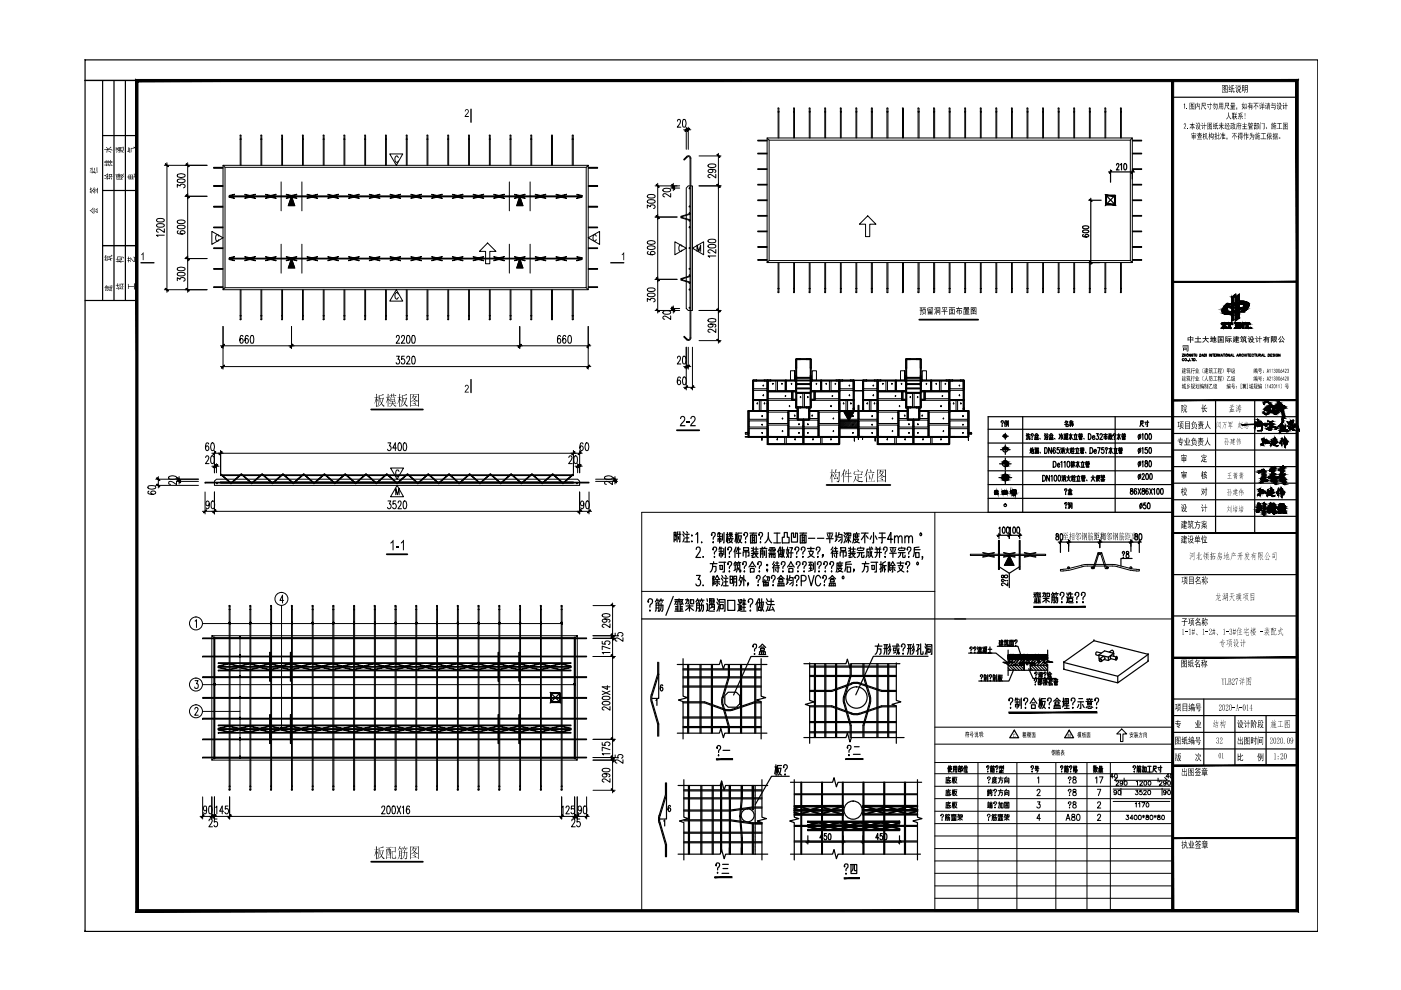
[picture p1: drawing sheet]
<svg xmlns="http://www.w3.org/2000/svg" width="297mm" height="210mm" viewBox="0 0 297 210" stroke-linecap="round" stroke-linejoin="round" font-family="sans-serif">
<g fill="none" stroke="#000" stroke-width=".21">
<path d="M199.5 172.9v.1l.2-.4a.36 .36 0 0 1 .3 .4 .36 .36 0 0 1-.3 .4v.1M199.7 173.8v.1zM200.4 173.9l.1-.8h.3l-.1 .8M200.5 173.3h.3M200.5 173.6h.3M200.5 172.8h.4M200.6 172.6l-.2 .3M200.7 166h.7M200.7 168.7h.7M200.7 171.3h.7M200.7 172.8l.1 .2M200.8 165.5h.7"/>
<path d="M200.8 168.1h.7M200.8 170.8h.7M200.9 173.3h.4l-.1 .6M201 172.8h.4M201.1 164.7v.2M201.1 167.3v.3M201.1 170v.2M201.1 173.1l-.2 .8M201.1 172.6l-.2 .3M201.2 165.1l.1 .6 .2 .2v-.1M201.2 165.8l-.5 .1M201.2 167.8l.1 .6 .2 .2v-.1"/>
<path d="M201.2 168.5l-.5 .1M201.2 170.4v.4l.3 .4v-.1M201.2 171.1l-.5 .1M201.2 172.8l.1 .2M201.4 165.1l-.6 .1v.7M201.4 167.7l-.6 .2v.6M201.4 170.3l-.6 .2v.7M201.5 164.9h-.9l-.1 1.1M201.5 167.6h-.9l-.1 1.1M201.5 170.2h-.9l-.1 1.1M201.7 172.9h.3l-.1 .4M201.7 173.9h1"/>
<path d="M201.7 172.7h1M201.8 173.7h.3M201.8 173.8h.3M201.8 173.5h.3M201.9 172.9l-.2 .4M201.9 165h.3M201.9 167.6h.3M201.9 170.3h.3M202.1 164.7v1.3M202.1 167.3v1.4M202.1 170v1.3M202.1 173.4v.5"/>
<path d="M202.1 172.8l.1 .2M202.2 165.7l-.1-.7-.3 .9M202.2 168.3l-.1-.7-.3 .9M202.2 171l-.1-.7-.3 .9M202.2 172.6v.1M202.3 165.1h.5l-.2 .6-.2 .3M202.3 167.8h.5l-.2 .6-.2 .3M202.3 170.4h.5l-.2 .6-.2 .3M202.4 165.3l.2 .5 .3 .2M202.4 167.9l.2 .5 .3 .3M202.4 170.5l.2 .6 .3 .2M202.4 172.8l-.2 .5"/>
<path d="M202.4 173.7h.3M202.4 173.8h.3M202.4 173.5h.3M202.4 173.4v.5M202.6 172.9l.1 .4M202.6 173.2l-.2 .1M202.7 172.8l-.3 .1v.4M202.9 164.8h-.6l-.2 1.2M202.9 167.5h-.6l-.2 1.2M202.9 170.1h-.6l-.2 1.2M203 173.9l.5-.4 .5 .4M203 172.8h.5v.3l-.2 .1"/>
<path d="M203.1 173.4h.9M203.2 172.6l-.2 .6M203.5 173.3v.6M203.7 172.8h.3v.4h-.3zM209.4 172.9l-.1 .1a.31 .31 0 0 1 .3-.4 .31 .31 0 0 1 .3 .3 .31 .31 0 0 1-.2 .3l-.1 .3M209.4 170.3h.4M209.4 165a.29 .29 0 0 1 .2-.3 .29 .29 0 0 1 .4 .2 .29 .29 0 0 1-.2 .4l-.2 .3M209.4 167.5h.3v.4h-.3zM209.4 168.1v.6M209.5 170.5v.6M209.6 167.9v.7M209.6 170v.3"/>
<path d="M209.6 168.2h.2M209.6 173.8v.1zM209.6 165.9v.1zM209.7 170.4l-.1 .7M209.8 168.5l-.4 .2M209.8 167.6h.6M209.8 171.2h-.4M209.8 168.1h.5M209.8 170.5h.6M209.8 171.3v-.6h.6l-.1 .6M209.9 170.1v.2h.4v-.2M209.9 168h.4"/>
<path d="M210 168.1l-.1 .2h.4v.4h-.2M210 170.7v.6M210.1 167.6l.3 .4M210.1 167.3l-.3 .7M210.1 170.5l-.2 .2M210.1 170v.3M210.2 170.7v.6M210.3 173.9l.1-.8h.3v.8h-.1M210.4 173.3h.8v.5l-.1 .1M210.4 173.6h.3M210.4 172.8h.4M210.5 172.6l-.2 .3"/>
<path d="M210.5 165.6h.7l-.3 .3-.4 .1M210.5 165.2h.8M210.6 172.8l.1 .2M210.6 165.6l.3 .3 .4 .1M210.7 165v.4h.4v-.4M210.7 167.6v.1a.28 .28 0 0 1 .3-.3 .28 .28 0 0 1 .3 .3l-.4 .5M210.7 170.3a.29 .29 0 0 1 .2-.3 .29 .29 0 0 1 .4 .2 .29 .29 0 0 1-.2 .4l-.2 .3M210.9 168.6h.1zM210.9 171.2h.1zM210.9 164.7v.2M210.9 172.8h.4M211 173.1v.6l-.2 .2"/>
<path d="M211 172.6l-.2 .3M211.1 172.8l.1 .2M211.3 164.9h-.8l-.2 1.1M211.6 172.9h.3l-.1 .4M211.6 173.9h1M211.6 172.7h1M211.6 170.3h.5v.9l-.2 .1M211.6 165h1.1M211.6 167.6h1.1M211.7 173.7h.3M211.7 173.8h.3M211.7 173.5h.3"/>
<path d="M211.8 172.9l-.2 .4M211.9 170l-.3 1.3M212 173.4v.5M212 172.8l.1 .2M212 165.4h.5v.5l-.2 .1M212 165a.99 .99 0 0 1-.4 1M212 168h.5v.5l-.2 .2M212 167.6l-.1 .7-.3 .4M212.1 172.6v.1M212.2 164.7v.3M212.2 167.3v.3M212.3 172.8l-.2 .5"/>
<path d="M212.3 173.7h.3M212.3 173.8h.3M212.3 173.5h.3M212.3 173.4v.5M212.3 170.3h.4v1h-.4zM212.5 172.9l.1 .4M212.5 173.2l-.2 .1M212.6 172.8l-.3 .1v.4M212.9 173.9l.5-.4 .6 .4M212.9 172.8h.5v.3l-.2 .1M213 173.4h.9M213 166v-1h.9v1h-.1"/>
<path d="M213 168.7v-1.1h.9v1.1h-.1M213 170.1h.9v1.2h-.9zM213.1 172.6l-.2 .6M213.2 170.4h.6M213.2 165.4h.5v.4h-.5zM213.2 168h.5v.4h-.5zM213.3 170.7h.4v.5h-.4zM213.4 164.7l-.3 .3M213.4 167.3l-.3 .3M213.4 173.3v.6M213.5 170.2v.5M213.6 172.8h.4v.4h-.4z"/>
<path d="M219.9 167.7l.2-.4 .4 .2v.4l-.7 .8h.8M220 165l.2-.3v1.3M220 170h.5l-.3 .5a.4 .4 0 0 1 .3 .6 .4 .4 0 0 1-.7 0M220.6 173.5h-.8l.5-.9v1.3M226 173.9l.4-1.3 .5 1.3M226.2 173.5h.5M226.6 165v.1l-.1-.1 .2-.3a.34 .34 0 0 1 .4 .3 .34 .34 0 0 1-.3 .4v.2M226.6 167.6v.1l-.1-.1 .2-.3a.36 .36 0 0 1 .4 .4 .36 .36 0 0 1-.3 .4v.1M226.6 170.3v.1l-.1-.1a.29 .29 0 0 1 .2-.3 .29 .29 0 0 1 .4 .2 .29 .29 0 0 1-.2 .4l-.1 .3M226.7 168.6h.1zM226.7 171.2h.1zM226.8 165.9v.1z"/>
<path d="M227.3 172.7v.4a.47 .47 0 0 1 .6 .3 .47 .47 0 0 1-.2 .5 .42 .42 0 0 1-.5-.4 .42 .42 0 0 1 .5-.4l.2-.1-.1-.3zM227.5 164.8v.3a.49 .49 0 0 1 .6 .3 .49 .49 0 0 1-.2 .6 .42 .42 0 0 1-.5-.4 .42 .42 0 0 1 .6-.4l.1-.4zM227.5 167.4v.4a.49 .49 0 0 1 .6 .3 .49 .49 0 0 1-.2 .6 .43 .43 0 0 1-.5-.5 .43 .43 0 0 1 .6-.3l.1-.2v-.3zM227.5 170.1v.3a.49 .49 0 0 1 .6 .3 .49 .49 0 0 1-.2 .6 .42 .42 0 0 1-.5-.4 .42 .42 0 0 1 .6-.4l.1-.2v-.2zM228.4 172.7l.2-.1a.72 .72 0 0 1 .4 .7 .72 .72 0 0 1-.4 .6h-.2l-.2-.5zM232.2 165l.3-.3v1.3M232.7 167.3h.7l-.5 1.4M232.7 170.3l.2-.3 .4 .1v.4l-.6 .8h.7M232.7 173l.2-.4 .4 .2v.3l-.6 .8h.7M233.1 164.7h.7l-.5 1.3M236 167.3h12M236 169.9h12"/>
<path d="M236.1 164.7h-.7l.4-.7v1M236.4 164.1a.44 .44 0 0 1 .6 .3 .44 .44 0 0 1-.4 .6l-.3-.2zM236.6 165.8l.2-.2 .4 .1-.6 .8h.6M236.7 167.9a.29 .29 0 0 1-.3 .2 .29 .29 0 0 1-.3-.3 .29 .29 0 0 1 .4-.2 .47 .47 0 0 1 .2 .5 .47 .47 0 0 1-.5 .3M236.9 164.8l-.6 .6h11.2l-.6-.6M237.2 167.6a.43 .43 0 0 1 .5 .4 .43 .43 0 0 1-.5 .4l-.2-.3zM237.7 167.1v1.5M238 165.9a.29 .29 0 0 1-.3 .2 .29 .29 0 0 1-.2-.3 .29 .29 0 0 1 .3-.2 .47 .47 0 0 1 .2 .5 .47 .47 0 0 1-.5 .4v-.1M238.3 165v.8M238.5 165.6a.43 .43 0 0 1 .5 .4 .43 .43 0 0 1-.5 .5l-.2-.4zM238.8 172.8h.5l-.3 .4a.31 .31 0 0 1 .3 .5 .31 .31 0 0 1-.6-.1M240.2 173.5h-.6l.4-.7v1"/>
<path d="M240.6 172.9a.43 .43 0 0 1 .5 .4 .43 .43 0 0 1-.5 .4l-.1-.3zM240.7 170.4l.2-.2v.9M240.8 167.6h.5l-.3 .3a.31 .31 0 0 1 .2 .5 .31 .31 0 0 1-.5-.1M240.9 165.7l.3-.1v.9M241.4 170.4l.2-.2v.9M241.5 172.9a.43 .43 0 0 1 .5 .4 .43 .43 0 0 1-.5 .4l-.2-.3zM241.7 165.8v-.1a.29 .29 0 0 1 .3-.1 .29 .29 0 0 1 .2 .2l-.6 .7h.7M242.1 167.6h-.4l-.1 .3a.32 .32 0 0 1 .5 0 .32 .32 0 0 1 0 .5 .32 .32 0 0 1-.5-.1M242.1 170.2h.6l-.4 .9M242.2 173l.5 .2M242.4 172.8v.6M242.5 167.8a.28 .28 0 0 1 .3-.3 .28 .28 0 0 1 .2 .3l-.6 .7h.7"/>
<path d="M242.7 165.6a.43 .43 0 0 1 .4 .4 .43 .43 0 0 1-.4 .5l-.2-.4zM242.7 173l-.5 .2M243 172.9v.2a.39 .39 0 0 1 .4 .2 .39 .39 0 0 1 .1 .4l-.3 .1a.31 .31 0 0 1-.2-.4 .31 .31 0 0 1 .4-.2l.1-.3zM243.1 170.3a.44 .44 0 0 1 .5 .3 .44 .44 0 0 1-.3 .5l-.3-.2zM243.5 167.6a.43 .43 0 0 1 .5 .4 .43 .43 0 0 1-.5 .4l-.2-.3zM243.5 165.6a.43 .43 0 0 1 .5 .4 .43 .43 0 0 1-.5 .5l-.1-.4zM243.9 172.9a.43 .43 0 0 1 .5 .4 .43 .43 0 0 1-.5 .4l-.1-.3zM244.7 173l.5 .2M244.9 172.8v.6M245.2 173l-.5 .2M245.5 172.9v.2a.39 .39 0 0 1 .4 .2 .39 .39 0 0 1 0 .4l-.3 .1a.31 .31 0 0 1-.2-.4 .31 .31 0 0 1 .4-.2l.1-.3zM245.5 165v.8"/>
<path d="M245.8 165.8l.2-.2 .4 .1-.6 .8h.6M246.4 167.1v1.5M246.4 172.9a.43 .43 0 0 1 .5 .4 .43 .43 0 0 1-.5 .4l-.1-.3zM247.2 167.9a.28 .28 0 0 1-.4 .2 .28 .28 0 0 1-.1-.4 .28 .28 0 0 1 .5 0l-.1 .7h-.4M247.3 165.9a.29 .29 0 0 1-.4 .3 .29 .29 0 0 1-.2-.4 .29 .29 0 0 1 .4-.2 .46 .46 0 0 1 .2 .6 .46 .46 0 0 1-.5 .3l-.1-.1M247.7 165.6a.43 .43 0 0 1 .5 .4 .43 .43 0 0 1-.5 .5l-.1-.4zM247.7 167.6a.43 .43 0 0 1 .5 .4 .43 .43 0 0 1-.5 .4l-.1-.3zM247.9 164.7h-.7l.5-.7v1M248.2 164.1a.41 .41 0 0 1 .6 .4 .41 .41 0 0 1-.6 .4l-.1-.3z"/>
</g>
<g fill="#000">
<path d="M202.7 65.3h.5v-.2h.1l-.1 .2h.8v.2h-.8l-.1 .3h.3v-.2h.1v.2h.4l-.1 .7-.2-.1h.2v-.5h-.3v.8h-.1v-.8h-.2v.6h-.2v-.6l-.2 .4-.1-.2 .4-.6h-.4zM144.4 88.3l.5-.1 .3 .3v.6l-.8 1h.9v.3h-1.2l.3-.6 .6-.7v-.5a.33 .33 0 0 0-.4-.2 .33 .33 0 0 0-.2 .5l-.2-.1zM145.5 89.5h.7v.2h-.7zM146.6 88.3l.5-.1 .3 .3v.7l-.8 .9h.9v.3h-1.2l.1-.4 .8-1-.1-.5a.33 .33 0 0 0-.4 0 .33 .33 0 0 0-.1 .4l-.3-.1zM83.3 114.5h.1v2.2h-.2v-1.7l-.4 .3v-.3zM84 115.7h.6v.3h-.6zM85.5 114.5h.1v2.2h-.2v-1.7l-.4 .3v-.3z"/>
<path d="M195.5 65.2h.8l-.4 .3h.4v.9h-.2v-.7h-.4l-.1 .7v-.9l.3-.2h-.4zM195 65.2h.5l-.2 .3 .3 .3-.1 .2-.2-.2v.9l-.3-.1h.2v-.8h-.2v-.1h.3l-.3-.2 .3-.2h-.3zM195.9 65.7l.1 .6-.5 .4v-.1l.3-.3zM196 66.3l.3 .3v.1l-.4-.3z"/>
<path d="M196.6 65.3l.5-.2v.2l-.3 .1v.3l.2-.3 .2 .3 .2-.2-.2-.3h.6l-.1 .6h-.2l-.1-.1h.3v-.4h-.2l-.1 .3a.24 .24 0 0 1-.1 .2 .24 .24 0 0 1-.3-.1l-.4 .2zM196.7 65.9h1v.8h-1zM197.3 66v.2h.3v-.2zM196.8 66v.2h.3v-.2zM197.3 66.3v.2h.3v-.2zM196.8 66.3v.2h.3v-.2z"/>
<path d="M198.1 65.2l.2-.1 .2 .3zM198.5 65.2h.8v1.5l-.2-.2h.1v-1.2h-.6v1.4h-.1zM198.7 65.4h.5v.2h-.5zM198 65.5h.2l.2 .2-.1 .1zM198.7 65.7h.4v.6h-.4zM198.8 65.9v.3h.2v-.3zM198.3 65.9l.1 .3-.2 .5z"/>
<path d="M199.7 65.2h1.1v.1h-.5v.7h.6v.1h-.6v.7h-.1v-.7h-.6v-.1h.6v-.7h-.5zM200.7 65.3l.1 .1-.3 .5zM199.7 65.4h.2l.2 .4z"/>
<path d="M201.2 65.2h1.3v.1h-.6l-.1 .2h.6v1.2l-1-.1-.1 .2v-1.3h.4l.1-.2h-.6zM202.1 65.6v.9h.2v-.9zM201.7 65.6v.2h.3v-.2zM201.4 65.6v.9h.2v-.9zM201.7 65.9v.2h.3v-.2zM201.7 66.3v.2h.3v-.2z"/>
<path d="M204.3 65.1h1.1v.4h-.4l.5 .1v.1h-.5l.4 .1v.7h-.8v-.7l.3-.1h-.6v-.1l.6-.1h-.6zM205.1 65.2v.2h.2v-.2zM204.8 65.2v.2h.2v-.2zM204.5 65.2v.2h.2v-.2zM204.7 65.9l.5 .1zM204.7 66.1l.5 .1zM204.7 66.3h.5zM204.3 65.8l.1 .7h1.2v.2l-1.3 .1z"/>
<path d="M205.8 65.2h1.2v1.5l-.1-.1h-.9l-.2 .1zM206.3 65.3v.1h.5l-.1 .2a.17 .17 0 0 0-.1 .3 .17 .17 0 0 0 .2 0l.1-.6zM206 65.3v1.2h.4l-.2-.2v-.1l.3 .3h.4v-.5l-.5-.1-.4 .2v-.2l.3-.1-.1-.2-.1 .2-.1-.1 .2-.4zM206.3 66h.1l.2 .2-.1 .1zM206.3 65.5l.2 .2 .1-.1z"/>
<path d="M80.3 83.8l.3 .1 .6-.4 .2 .3-.9 .1v.5h.7v-.1l.2 .2-.3 .7a.62 .62 0 0 0 .5 .9l-.3 .1-.4-.6-.8 .6 .5-.4a.35 .35 0 0 0 .1-.6l-.2-.7-.2 1.1-.4 .7 .4-.7zM80.6 84.5l.3 .9 .3-.9zM79.7 83.5l.3 .2-.1 .5 .2-.1 .2 .2h-.4l.3 .8-.3-.4v1.5l-.2 .1 .1-1.5-.5 .8 .4-1.1v-.2l-.4-.1h.5z"/>
<path d="M82.2 83.5l.2 .1-.1 .6 .2-.2 .2 .2h-.4v.4a.32 .32 0 0 1 .3 .2 .32 .32 0 0 1 0 .3l-.3-.5v1.6l-.1 .1v-1.5l-.4 .8 .4-1.2v-.2h-.4h.4zM82.5 83.9h.5v-.4l.2 .1-.1 .3h.3v-.5l.3 .2-.2 .3 .4-.2 .1 .2h-.5l-.1 .3v-.3h-.3l-.1 .3v-.3zM82.8 84.2l.1 .1h.7l.1-.1 .1 .2v.8l-.1 .1v-.2h-.4v.3l.6-.1 .1 .2-.6 .1 .3 .4h.3a.26 .26 0 0 1-.2 .2 .26 .26 0 0 1-.3-.2l-.2-.5-.4 .6-.5 .2 .4-.3 .3-.4-.6-.2h.6v-.3l-.3 .2zM82.9 84.4v.3h.8v-.3zM82.9 84.8v.2h.8v-.2z"/>
<path d="M85.2 83.8l.3 .1 .6-.4 .2 .3-.9 .1v.5h.7v-.1l.2 .2-.3 .8a.36 .36 0 0 0-.1 .4 .36 .36 0 0 0 .3 .2l.2 .1a.3 .3 0 0 1-.3 .1 .3 .3 0 0 1-.2-.3l-.1-.2-.8 .6 .7-.7-.3-1-.1 1.2-.5 .5 .4-.9zM85.5 84.5l.3 .9 .3-.9zM84.7 83.5l.2 .2-.1 .5 .2-.1 .2 .2h-.4l.3 .8-.3-.4v1.5l-.1 .1v-1.5l-.5 .8 .4-1.1v-.2l-.4-.1h.5z"/>
<path d="M87 83.5l1.6 .1 .1-.1 .2 .2-.1 2.4-.2 .1v-.2h-1.5l-.1 .3zM87.1 83.7v1.5l.4-.3a.29 .29 0 0 0 .3-.2 .29 .29 0 0 0-.1-.3l-.1-.3-.4 .5 .4-.9zM87.6 83.7l.2 .1-.2 .2 .6-.1 .1 .2-.1 .2a.39 .39 0 0 0-.1 .5 .39 .39 0 0 0 .5 .2 .39 .39 0 0 1-.6-.1l-.2-.1-.7 .4v.7h1.5v-2.2zM87.6 84.1l.3 .4 .2-.4zM87.7 85a.26 .26 0 0 1 .3 .1 .26 .26 0 0 1 0 .3zM87.5 85.4l.4 .1a.2 .2 0 0 1 .3 .1 .2 .2 0 0 1-.1 .3z"/>
<path d="M186 99.5h1.7l.2 .2-.1 2.5-.1 .1v-.3h-1.6l-.1 .3zM186.1 99.7v1.5l.5-.3a.34 .34 0 0 0 .2-.3 .34 .34 0 0 0-.2-.4l-.3 .5 .3-1zM186.6 99.7l.2 .1-.2 .2 .6-.1 .2 .2-.2 .3a.3 .3 0 0 0-.1 .4 .3 .3 0 0 0 .4 .1l.2 .1a.5 .5 0 0 1-.8-.2l-.8 .4v.7h1.6v-2.2zM186.6 100.1l.3 .4 .3-.4zM186.7 101l.4 .1v.3zM186.5 101.4l.4 .1a.21 .21 0 0 1 .3 .1 .21 .21 0 0 1 0 .3z"/>
<path d="M177.2 99.5l.2 .1-.2 .5h.6l.1-.2 .2 .3-.2 1.8a.24 .24 0 0 1-.2 .3 .24 .24 0 0 1-.2-.2l-.1-.1a.26 .26 0 0 0 .3 0 .26 .26 0 0 0 .1-.3v-1.5h-.7l-.4 .6zM177.2 100.5l.2 .1-.4 .8h.5l-.1-.4 .2 .2a.17 .17 0 0 1 .1 .2 .17 .17 0 0 1-.2 .2l-.1-.2-.5 .2-.1-.2zM176.3 99.5l.2 .1-.1 .6 .3-.2 .2 .2h-.5l.1 .4a.3 .3 0 0 1 .3 .2 .3 .3 0 0 1-.1 .3l-.3-.4 .1 1.5-.2 .1v-1.5l-.4 .8 .4-1.2v-.2h-.4h.4z"/>
<path d="M179.3 99.8l.2 .1-.1 .4h.4v-.8l.2 .1-.1 .7 .4-.1 .2 .2h-.6v.6l.5-.1 .2 .2h-.7v1.1l-.1 .1v-1.2l-.7 .1-.1-.2h.8v-.6h-.4l-.3 .5zM178.9 99.5l.3 .2-.3 .5 .1 .2-.1 1.8-.1 .1v-1.8l-.4 .5z"/>
<path d="M181 100.6h1.5l.2-.2 .1 .3h-.8v.6h.5l.1-.2 .2 .2h-.8v.6l1 .1-.2 .2-.9-.1-.5-.6-.2 .4-.4 .4 .4-.5 .1-.9 .3 .1-.2 .5 .5 .4v-1.2h-.8zM181.8 99.5l.3 .3-.1 .2zM181.1 99.9l.1 .1h1.5l.1-.1 .2 .2-.4 .3 .1-.3h-1.5v.3l-.2 .1z"/>
<path d="M183.8 99.5l.3 .1-.4 .7 .2 .1-.1 1.8-.2 .1 .1-1.8-.4 .6zM184.4 99.5h.1a.3 .3 0 0 1 .2 .3 .3 .3 0 0 1-.1 .3zM183.9 100.2h1.2l.2-.2 .1 .3h-1.4zM184.2 100.5l.3 .8-.1 .4zM185 100.4l.2 .2-.4 1.4h.4l.1-.1 .2 .2h-1.5l-.1-.1h.8z"/>
<path d="M83 179.7h.7l.1-.2 .1 .2v1l-.7-.1v1.3h.6l.1-.6 .1 .6-.1 .1-.8-.1v-1.5l.6 .1v-.8zM81.8 179.7h1l.1-.2 .1 .2h-.4v.4l.2-.1 .1 .1v1.9l-.1 .1v-.3h-.8l-.1 .4v-2.2l.3 .1v-.4zM82.3 179.7v.4h.2v-.4zM82.6 180.2v.6h.2v-.6zM82.3 180.2v.5l-.3 .5h.8v-.2l-.3-.1v-.7zM82 180.2l.1 .8 .1-.8zM82 181.3v.5h.8v-.5z"/>
<path d="M87 179.4l.1 .1h1.5l.1-.1 .2 .2-.1 2.5-.2 .1v-.3h-1.5l-.1 .3zM87.1 179.6v1.5l.4-.3a.33 .33 0 0 0 .3-.3 .33 .33 0 0 0-.2-.3v-.2l-.4 .5 .4-.9zM87.6 179.6l.2 .1-.2 .2h.5l.1-.1 .1 .2-.4 .6 .4 .2a.17 .17 0 0 1 .2 0 .17 .17 0 0 1 .1 .2 .17 .17 0 0 1-.3 .1l-.2-.2a.24 .24 0 0 0-.2-.2 .24 .24 0 0 0-.3 .1l-.5 .3v.8h1.5v-2.3zM87.6 180l.1 .1a.18 .18 0 0 0 .1 .3 .18 .18 0 0 0 .2-.1l.1-.3zM87.7 180.9h.1a.2 .2 0 0 1 .2 .1 .2 .2 0 0 1 0 .3zM87.5 181.4h.3a.28 .28 0 0 1 .3 .1 .28 .28 0 0 1 .1 .3z"/>
<path d="M80.3 179.7l.2 .1 .7-.3 .2 .2-1 .2v.4h.8v-.1l.2 .2-.3 .7a.58 .58 0 0 0 .5 .8l-.2 .3-.3-.3a.22 .22 0 0 0-.2-.3 .22 .22 0 0 0-.3 .2l-.5 .3 .5-.4a.34 .34 0 0 0 .1-.6l-.1-.7h-.2l-.1 1.1-.4 .7 .4-.8zM80.6 180.4l.3 .9 .3-.9zM79.7 179.4l.2 .1v.6l.2-.1 .2 .2h-.4v.3l.3 .5-.1 .1-.2-.5v1.5l-.2 .1v-1.5l-.4 .8 .4-1.2v-.1l-.4-.1h.4z"/>
<path d="M84.6 180.3l.7 .1-.1 1.5a.19 .19 0 0 1-.2 .2 .19 .19 0 0 1-.2-.2h.3v-.5h-.4l-.1 .5-.3 .3 .3-.5zM84.8 180.5v.4h.3v-.4zM84.8 180.9v.5h.3v-.5zM85.7 180.2l.2 .1-.1 .4 .5-.1 .1 .2-.1 .9a.31 .31 0 0 1-.2 .4 .31 .31 0 0 1-.4-.2 .26 .26 0 0 0 .4 .1 .26 .26 0 0 0 0-.4l.1-.8h-.4l-.1 .9-.5 .5 .4-.5v-.5a.23 .23 0 0 0 .1-.3 .23 .23 0 0 0-.3-.1l-.1-.1h.4zM84.7 179.5h.2l-.1 .3h.5v-.1l.2 .2h-.6l.2 .1v.3l-.2-.4-.6 .4zM85.7 179.4l.2 .2-.2 .2 .6-.1 .1 .2h-.5l.2 .1v.3l-.2-.4h-.2l-.4 .4z"/>
</g>
<path d="M194.9 67.8h12.5M78.7 86.8h11M143.5 91.2h4.8M82 117.5h4.4M175.3 102.8h13.5M78.7 182.7h11" fill="none" stroke="#000" stroke-width=".38"/>
<g fill="none" stroke="#000" stroke-width=".21">
<path d="M82.6 32.6h2.8l-1.4 2.5zM84.5 33.4a.37 .37 0 0 0-.5-.3 .37 .37 0 0 0-.3 .5l.2 .8h.3l.3-.3M44.9 49.1l2.4 1.3-2.4 1.4zM46.4 50.1l-.2-.4a.75 .75 0 0 0-.5 .7 .75 .75 0 0 0 .5 .7l.2-.3M61.8 54.8l.7 2h-1.4zM61.8 41.6l.7 2h-1.4zM103.4 51.5l1.8 1.8h-1.4v2.6h-.8v-2.6h-1.4zM110.2 54.8l.7 2h-1.3zM110.2 41.6l.7 2h-1.3zM124.7 50.4l2.4-1.3v2.7zM126.4 50.1l-.2-.4a.75 .75 0 0 0-.5 .7 .75 .75 0 0 0 .5 .7l.2-.3M143.1 51.3l2.4 1.3-2.4 1.4z"/>
<path d="M144.6 52.3a.36 .36 0 0 0-.4-.4 .36 .36 0 0 0-.3 .6l.2 .8h.4l.1-.3M146.8 52.6l2.4-1.3v2.7zM147.8 53.3v-1.4l.4 1.4 .3-1.4v1.4M182.2 47.5l1.8-1.7 1.7 1.7h-1.3v2.7h-.9v-2.7zM84 61.4l1.4 2.4h-2.8zM84.5 62.4l-.3-.4a.75 .75 0 0 0-.5 .7 .75 .75 0 0 0 .5 .7l.3-.3M82.8 99.2h2.8l-1.4 2.4zM84.6 99.9l-.2-.2a.76 .76 0 0 0-.3 1.3h.4l.1-.3M179 87.5h2l-1 1.7zM83.9 104.9v-1.4l.3 1.4 .4-1.4v1.4M84.2 102.9l1.4 2.4h-2.8z"/>
</g>
<g fill="none" stroke="#000" stroke-width=".21">
<path d="M178 89.2h3.9l.1 1.4h-4zM178.1 89.2l-.1 .2M178.4 89.2l-.4 .4M178.6 89.2l-.6 .6M178.8 89.2l-.8 .8M179 89.2l-1 1.1M179.2 89.2l-1.2 1.3M179.5 89.2l-1.5 1.4M179.7 89.2l-1.5 1.4M179.9 89.2l-1.5 1.4M180.1 89.2l-1.4 1.4M180.3 89.2l-1.4 1.4"/>
<path d="M180.6 89.2l-1.5 1.4M180.8 89.2l-1.5 1.4M181 89.2l-1.5 1.4M181.2 89.2l-1.4 1.4M181.4 89.2l-1.4 1.4M181.7 89.2l-1.5 1.4M181.9 89.2l-1.5 1.4M182 89.3l-1.4 1.3M182 89.5l-1.1 1.1M182 89.7l-.9 .9M182 90l-.7 .6M182 90.2l-.5 .4"/>
<path d="M182 90.4l-.3 .2"/>
</g>
<path d="M61.8 54.8l.7 2h-1.4zM61.8 41.6l.7 2h-1.4zM110.2 54.8l.7 2h-1.3zM110.2 41.6l.7 2h-1.3zM179 87.5h2l-1 1.7z" fill="#000" stroke="#000" stroke-width=".21"/>
<path d="M18 12.7h.1M18 197.5h.1" fill="none" stroke="#000" stroke-width=".25"/>
<!-- layer: PUB_TITLE -->
<path d="M18 12.7h261.4v184.8h-261.4z" fill="none" stroke="#000" stroke-width=".25"/>
<path d="M29.3 192.9l-.5 .4 246-.4zM28.8 193.3l246-.4 .5 .4zM274.8 17.3v175.6l.5 .4zM274.8 17.3l.5-.5v176.5zM29.3 17.3h245.5l.5-.5zM28.8 16.8h246.5l-246 .5zM28.8 16.8l.5 176.1v-175.6zM28.8 16.8l.5 176.1-.5 .4z" fill="#000" stroke="#000" stroke-width=".21"/>
<!-- layer: TK -->
<path d="M18 17.1h11h-11M21.8 17.1v23.3M24.2 17.1v46.6M26.6 17.1v46.6M21.8 28.7h7.2M21.8 40.4v11.7h7.2h-7.2v11.6M21.8 40.4h7.2M18 63.7h11" fill="none" stroke="#000" stroke-width=".25"/>
<g fill="#000">
<path d="M251 26.2h.1a.3 .3 0 0 1 .4 .2 .3 .3 0 0 1-.2 .4l-.2 .4 .4 .1h-.5l.2-.5a.25 .25 0 0 0 .2-.4 .25 .25 0 0 0-.4 .1zM251.1 22l.1-.1v1.1h-.1v-.9l-.1 .2zM251.6 22.9l.1 .1zM251.6 27.1l.2 .2zM252.3 26.3h.4v-.3l.1 .3h.5v.1h-.4l.4 .8-.3-.2-.2-.5v.6h.3v.1h-.3l-.1 .3v-.3h-.2v-.1h.2v-.6l-.4 .8-.1-.2 .4-.7h-.3zM253.4 22h.5v-.2l.1 .2h.5l-.1 1.2-.2-.1h.1v-1h-.3v.2l.3 .4-.1 .1-.2-.4-.3 .4-.1-.1 .3-.6h-.3v1.1h-.2zM257.4 21.8h.1l-.1 .2h.8l-.2 1.2h-.1l-.1-.1h.2l.1-1h-.2l-.1 .5-.3 .6-.2-.1 .3-.3 .2-.7h-.2l-.2 .6h-.3l.4-.3 .1-.3h-.2l-.2 .4-.1-.1zM258.5 26.2h.4v-.2h.1v.2h.4v.2l-.4-.1v.3h.5v.1h-.5l.5 .5v.1l-.5-.5v.7h-.1v-.7l-.5 .5v-.1l.4-.5h-.4v-.1h.5v-.3l-.4 .1zM260.4 23.8l.2 .1v.7l.5 .6-.1 .1-.3-.3-.2-.5-.3 .7h-.2l.3-.4zM260.1 29.2h.1l-.1 .5zM262.1 22.8h.2l-.1 .5zM267.4 28.2h1v.2h-.5v1h.6v.1h-1.2v-.1h.5v-1h-.4z"/>
<path d="M268.4 26.9l.2 .4-.1 .1zM270.8 26.1h.9v.1h-.3v1.1l.5-.1v.1h-1.2v-.1l.5 .1v-1.1h-.4zM27.1 60.2h.2v.5h1.1v-.6h.2v1.3h-.2v-.6h-1.1v.5h-.2zM249.8 93h.4l.1-.2v.2h.5v.2h-.5l-.1 .2h.7v.2h-.7l-.1 .1 .6 .1-.3 .5 .3 .1-.1 .1-.5-.3v-.1a.25 .25 0 0 0 .3 .1 .25 .25 0 0 0 .2-.3h-.6l.1-.3h-.4v-.2h.4l.1-.2h-.4zM255.9 92.8h.2v.8l.6 .7-.2 .2-.5-.9-.2 .6-.3 .3-.1-.1 .4-.5zM255.9 89.3h.2v.7l.6 .8-.1 .2-.6-1-.3 .8-.2 .2-.1-.2 .5-.5zM259.2 89.6l1-.1h-.2a.31 .31 0 0 0-.3 .1 .31 .31 0 0 0-.1 .3h.4l-.2 .7a.17 .17 0 0 1 .1 .2 .17 .17 0 0 1-.3 0 .17 .17 0 0 1 0-.2l.1 .2 .1-.8a.32 .32 0 0 0-.4 .4l-.3 .4 .2-.2 .3-1zM260.3 100.3h.8h-.5l.1 .5h.3l-.3 .1v.5l.5 .1-1 .1 .4-.2v-.5h-.3l.3-.1v-.5zM265.3 117.5l.4-.1 .1-.4 .1 .1a.18 .18 0 0 0-.1 .3 .18 .18 0 0 0 .3 0h.3l-.6 .1-.2 .2h.5v1.1l-.2-.2 .2 .1v-.9h-.5v.2h.4l-.4 .1v.1h.5l-.5 .1v.5v-1.1l-.4 .5 .4-.7zM250.7 133.4l.2-.1v1.2l.1 .1h-.3l.1-.1v-1zM250.7 131.1h.9l-.4 .6h.6v.2h-.6l-.1 .8-.2-.1 .2-.1v-.6h-.6v-.2h.6v-.2l.4-.3h-.8zM251.2 133.9h.7z"/>
<path d="M252.1 133.4l.2-.1v1.2l.2 .1h-.4l.2-.1v-1zM253.6 134.3l.2 .2v.2zM255 133.4l.2-.1v1.2l.2 .1h-.4l.1-.1v-1zM255.6 133.9h.6zM256.4 133.4h.1a.39 .39 0 0 1 .4 .2 .39 .39 0 0 1-.3 .5l-.2 .4h.4l.1-.2v.3h-.6l.5-.9a.21 .21 0 0 0 0-.3 .21 .21 0 0 0-.3 0 .21 .21 0 0 0 0 .3h-.1zM257.9 134.3l.3 .2v.2zM259.1 135.5l.1 .4h.4l-.5 .1v.2h.7l-.7 .1-.1 .2h.5l-.3 .4 .2 .3-.5-.4 .3 .2 .2-.4-.4 .1v-.4h-.4l.4-.1 .1-.2-.3-.1a.3 .3 0 0 0 .3-.1 .3 .3 0 0 0 0-.3zM259.3 133.4l.3-.1v1.2l.2 .1h-.5l.2-.1v-1zM259.9 133.9h.7zM260.7 133.4a.3 .3 0 0 1 .5 .1 .3 .3 0 0 1-.2 .4l.2 .2-.1 .4a.2 .2 0 0 1-.3 .1 .2 .2 0 0 1 0-.3 .17 .17 0 0 0 .1 .3 .17 .17 0 0 0 .2-.2v-.4l-.2-.1 .2-.2a.21 .21 0 0 0 .1-.2 .21 .21 0 0 0-.3-.1 .21 .21 0 0 0-.1 .2zM260.8 125.9h.8h-.4v.1a.18 .18 0 0 0 0 .3 .18 .18 0 0 0 .3 0l.3 .1h-.6l.4 .9h.2h-.3l-.3-.9-.2 .6-.4 .4 .4-.6a.21 .21 0 0 0 .1-.3 .21 .21 0 0 0-.3 0l-.2-.1h.2a.29 .29 0 0 0 .4-.1 .29 .29 0 0 0 0-.4zM267.2 133.9h.6z"/>
<path d="M249.3 152.9h.4v-.3l.1 .3h.5v.2l-.5-.1-.1 .3h.7v.1h-.7l-.1 .2h.6l-.3 .5 .2 .2-.6-.2 .1-.2a.26 .26 0 0 0 .2 .1 .26 .26 0 0 0 .2-.2h-.5l.1-.4h-.5v-.1h.5v-.3l-.3 .1zM258.5 149.4h.4l.1 .3-.5 .8h.4l.1-.2v.4h-.6l.5-.8a.24 .24 0 0 0 0-.4 .24 .24 0 0 0-.4 0l.1 .3-.2-.1zM259.9 149.5h.1a.32 .32 0 0 1 .4 .1 .32 .32 0 0 1-.2 .5l-.3 .4h.4l.1-.2v.4h-.5l.4-.9a.21 .21 0 0 0 0-.3 .21 .21 0 0 0-.3 .1v.2l-.1-.1zM261.3 149.9l.6 .1zM262.5 156.4h.1v.4h.3v-.6h.1v.6h.4v-.4h.1v.6h-.5v.6h.4v-.5h.1v.8l-.1-.1h-1v-.7l.1 .5h.4v-.6h-.4zM262.8 149.9l.6 .1zM264.3 149.5l.2-.1v1.1l.2 .2h-.4l.2-.1v-1.1zM269.3 156.5h.1a.36 .36 0 0 1 .4 .2 .36 .36 0 0 1-.2 .4l-.3 .5h.4l.1-.2v.2h-.5l.4-.7a.22 .22 0 0 0 0-.4 .22 .22 0 0 0-.3 .2l-.1 .1zM270.1 159.8l.3-.1v1.2l.2 .1h-.5l.2-.1v-1zM270.8 156.4a.4 .4 0 0 1 .5 .3 .4 .4 0 0 1-.3 .5l-.2 .4h.3l.2-.2-.1 .2h-.5l.4-.8a.21 .21 0 0 0 0-.3 .21 .21 0 0 0-.3 .1v.2h-.1zM271 153h.8a.24 .24 0 0 0-.3 0 .24 .24 0 0 0 0 .2v.8l.6 .1-1.2 .1-.1-.1h.6v-1h-.3zM272.2 157.5l.1 .2z"/>
<path d="M250.6 163h.1v.5h.4l-.1-.7h.2v.7h.3v-.5h.1v.6h-.4v.7h.3v-.5h.2v.7l-.2-.1h-.9v-.6h.1v.5h.4v-.7h-.5zM271.6 159.8a.36 .36 0 0 1 .5 .2 .36 .36 0 0 1-.3 .4l-.2 .5h.3l.2-.2-.1 .3h-.5l.4-.9a.23 .23 0 0 0 .1-.3 .23 .23 0 0 0-.4 0 .23 .23 0 0 0 0 .3z"/>
<path d="M259.1 18h1.2v1.7h-1.2zM259.2 18.2v1.3h.9v-1.3zM259.5 18.2l.5 .1-.1 .2a.2 .2 0 0 0-.1 .3 .2 .2 0 0 0 .3 .1v.1l-.4-.2-.3 .2-.1-.1a.17 .17 0 0 0 .2-.1 .17 .17 0 0 0 0-.2l-.1 .1-.1-.1zM259.5 19.1l.3 .2v.1l-.3-.1zM259.6 18.9l.2 .1v.2zM259.5 18.5l.2 .2 .1-.2z"/>
<path d="M261 18.1l.6-.1 .1 .2h-.3v.5h.3v.1h-.3v.1l.2 .6 .1-.2a.17 .17 0 0 1 0 .2 .17 .17 0 0 1-.2 .1l-.2-.8h-.2v.6l.1-.2 .1 .2-.2 .3-.1-.1zM260.7 18l.1 .1-.2 .5h.2l.1-.3 .1 .1-.3 .6 .3-.1-.5 .2 .2-.4-.2-.1zM261.2 18.2l-.1 .5h.2v-.5zM260.5 19.4l.5-.2-.1 .2-.3 .1z"/>
<path d="M262.4 18.4h.4v-.4h.2l-.1 .4h.2v.6h-.2v.5l.2-.2v.3h-.3v-.6h-.2l-.1 .6h-.3l.4-.5-.2-.1zM261.9 18.5h.3v.8l.2-.1-.3 .4v-.9h-.2zM262.5 18.5v.3h.4v-.3zM262 18l.2 .4-.2-.3zM262.4 18h.1l.1 .4z"/>
<path d="M264 18h.5v1.5l-.2 .2 .1-.7h-.3l-.2 .7-.1-.1 .2-.6zM263.4 18.1h.4v1.2l-.3-.1v.2h-.1zM264.1 18.2v.3h.3v-.3zM264.1 18.6v.3h.3v-.3zM263.5 18.7v.3h.2v-.3zM263.5 18.2v.3h.2v-.3z"/>
<path d="M19.1 36.4h.4l.1-.1v.1h.2h-.1l.3-.2 .1 .1-.2 .1h.9v.1h-.9l.4 .2v.1l-.7-.3v.2h-.1v-.2h-.4zM19.1 35.6l.4 .2v-.3h.1v.7h-.1v-.3l-.4-.2zM20.5 35.5h.1v.8h-.1zM19.9 35.6h.2v.6h-.2zM19.1 36.1l.3-.1-.2 .2z"/>
<path d="M19.9 39.7l.2 .1-.2 .2 .2 .1v.6h-.2l.2 .3-.1 .1-.5-.6zM20.2 40h.2a.17 .17 0 0 0 .2 .1 .17 .17 0 0 0 0-.3h.1v1.2h-.1v-.7zM19.2 40.4h.1v.2l.2-.1v.1l-.2 .1 .3 .2-.1 .1-.5-.2 .2-.1zM19.2 39.8l.4 .2-.3 .1 .1 .3-.4-.2 .2-.1zM19.9 40.1l-.1 .2a.17 .17 0 0 0-.1 .2 .17 .17 0 0 0 .2 .1zM20.2 40.4l.3-.1-.3 .2zM20.2 40.7l.3-.1-.3 .2z"/>
<path d="M22.4 31.3l.2-.1 .2 .2a.42 .42 0 0 0 .7-.3l.1 .1-.2 .2-.6 .3h.9l.1 .2-.1 .1v-.2h-1.6v-.1l.7-.1zM22.6 31.9l1 .4-.1 .1-.8-.4v.3h-.1z"/>
<path d="M22.1 34.9h.4v-.1l.5 .1-.1-.1h.2v.1h.6l.1 .2h-.6v.1l-.1 .1-.1-.2h-.4l-.1 .1v-.1h-.4zM22.1 34.2h.4l-.1-.2h.2v.2h.3v-.2h.1v.2h.3v-.3h.2v.3h.3v.1h-1.7zM22.1 34.4h1.7v.1h-.3v.3h-.2v-.3h-.3v.2l-.1-.2h-.3v.3h-.2l.1-.3h-.4z"/>
<path d="M23.1 36.9h.7l-.1 .4 .1 .2h-.7zM22.1 37.1h.4l.3-.4 .1 .1-.1 .2h.1l-.1 .4 .2 .1-.1 .1-.8-.3zM22.2 37.7l.5 .2-.2-.4 .7 .3-.1-.2 .2 .1a.18 .18 0 0 1-.1 .3 .18 .18 0 0 1-.2-.1l-.2-.1 .1 .2-.2 .1-.6-.3zM23.2 37v.3h.3v-.3zM22.4 37.2l.4 .2v-.4zM23.5 37.6h.1l.1 .4-.1 .1z"/>
<path d="M24.6 31.2l.3 .3 .1-.3h.9v.2l-.2-.1v.2h.3l-.3 .1v.3h.3v.1h-1v-.3l-.2 .1-.1-.1 .2-.1-.2-.2v.6h-.1zM26 31.1h.2l-.2 1.1 .2 .1h-.9l-.2 .1 .1-.3 .8-.1zM25.4 31.3v.2h.1v-.2zM25.4 31.6v.3h.1v-.3zM25.1 31.3v.2h.1v-.2zM25.1 31.6v.3h.1v-.3zM24.6 32.2h.3l-.3 .1z"/>
<path d="M24.7 36.9l.4 .1 .1-.2v.4l.1 .1v-.5h.1v.5h.2v-.4l.4 .2 .2-.3v.1l-.2 .3 .2 .3-.2-.2-.3 .1 .4 .2-.1 .1-.4-.3-.3 .2v-.3h-.1v.2h-.1v-.4zM24.7 37.6h1.2l-.1 .3 .2 .2h-1.3zM24.5 36.9h.1l.1 .1 .1 .5-.2 .1zM25.3 37.8v.1h.4v-.1zM24.8 37.8v.1h.4v-.1zM25.7 37v.3l.2-.1zM24.8 37.2l.2 .1h-.2zM24.8 37.5h.3z"/>
<path d="M27.7 31.4l.8-.1-.2-.1a.21 .21 0 0 1 .3-.1 .21 .21 0 0 1 0 .3 .21 .21 0 0 1-.3 .1h-.4v.8h-.2zM27.1 31.2h.2v.9l.3 .2v.1l-.7-.3 .1-.1h.1zM27.4 31.3h.2v.8h-.2z"/>
<path d="M27.3 37h.9v.5h.3v-.5l-.2-.1 .1-.1 .2 .1 .1 .6-.5 .1v.3l.2 .1h-1.1v-.4h-.3v-.1h.3zM27.8 37.1v.4h.3v-.4zM27.8 37.6v.3h.3v-.3zM27.4 37.1v.4h.2v-.4zM27.4 37.6v.3h.2v-.3z"/>
<path d="M252.7 28.6h.4v-.1l.4 .1v.7h-.3v.3l-.1-.3h-.4zM252.6 28.3h.4l.1-.2 .1 .2h.4v.3l-.1-.2h-.9v.2zM253.2 29v.2h.2v-.2zM252.8 29v.2h.3v-.2zM253.2 28.7v.2h.2v-.2zM252.8 28.7v.2h.3v-.2z"/>
<path d="M252.2 21.8h1v1.4h-1zM252.3 21.9v1.1h.8v-1.1zM252.6 21.9l.4 .2-.2 .3 .3 .1-.1 .1-.2-.1-.4 .1 .2-.2v-.1h-.2zM252.6 22.7l.3 .3-.4-.1zM252.6 22.6h.3v.2zM252.6 22.2l.1 .2 .2-.2z"/>
<path d="M253.8 26.7h.6l-.1 .4a.2 .2 0 0 0 0 .2 .2 .2 0 0 0 .3 0l-.1 .2-.3-.2-.3 .2-.2-.1a.29 .29 0 0 0 .4-.2 .29 .29 0 0 0-.2-.4zM254 26h.3v.5h.3v.1h-.3v-.4h-.3l-.2 .4zM253.4 26.5h.3v.6l.1-.1 .1 .1-.2 .3-.1-.8zM254 26.8l.2 .3 .1-.3zM253.6 26l.2 .2-.1 .1z"/>
<path d="M253.8 28.3h.5v-.2h.1v.2h.4v.1h-.3l.4 .3-.1 .2-.4-.5v.4h.3v.5h-.7v-.5h-.3l.4-.4h-.3zM253.8 29.4h1v.1h-1zM254.1 29.1v.1h.5v-.1zM254.1 28.9v.1h.5v-.1zM254.3 28.4l-.3 .4h.3z"/>
<path d="M255.4 26l.1 .5h.3v.1h-.3v.9l-.1-.9h-.3v-.1h.3zM254.7 26.5h.3v.6l.1-.1 .1 .1-.3 .3v-.8h-.2zM254.8 26.1l.1-.1 .2 .3-.1 .1z"/>
<path d="M254.8 21.8h.8v.7l-.4-.1 .2 .4 .3 .3v.1l-.3-.2-.3-.6h-.2l-.1 .4a.22 .22 0 0 1 .1 .3 .22 .22 0 0 1-.3 .1l.2-.5zM254.9 21.9v.3h.6v-.3z"/>
<path d="M255.5 28.2h.4v1.2l.2-.1v.2h-.3v-1.2h-.1l-.1 1-.2 .3v-.1l.1-.3zM255.2 28.2h.1v.2h.2v.2h-.2v.2l.1-.1 .1 .3h-.1l-.1-.2v.8h-.1v-.7l-.1 .3h-.1z"/>
<path d="M255.9 22.1h.7v-.3l.1 .3h.3v.1h-.3v1h-.3v-.1l.2-.1v-.8h-.7zM256 22.4h.2v.5z"/>
<path d="M256.4 28.1l.3 .3-.2 .1 .2 .5h-.1l-.1-.2v.8h-.1l.1-.8-.2 .3h-.1l.2-.4-.1-.2 .2-.1zM256.8 28.1l.2 .1-.1 .2h.4v.7a.21 .21 0 0 1 0 .4 .21 .21 0 0 1-.3-.1h.2v-.9h-.4l-.1 .2zM256.8 28.6l.2 .1-.2 .4h.2v-.3v.5v-.1a.2 .2 0 0 1-.3 .1 .21 .21 0 0 1 .1-.4z"/>
<path d="M256 26h1v1.5h-1zM256.1 26.1v1.2h.8v-1.2zM256.4 26.2l.4 .1-.1 .2a.17 .17 0 0 0-.1 .2 .17 .17 0 0 0 .2 .1v.1l-.3-.2-.3 .2-.1-.1 .3-.1-.1-.2-.1 .1zM256.3 27l.3 .2-.3-.1zM256.4 26.8l.3 .1-.1 .1zM256.4 26.4l.1 .2 .1-.2z"/>
<path d="M257.6 28.1h.2l.1 .5h-.2v.3h.2l-.2 .1v.5l-.1 .1v-.6l-.1 .1v-.1l.1-.1v-.3h-.1v-.1h.1zM258.2 28.1h.2v.6l.1-.2 .1 .1-.2 .2v.7l.1-.2v.2h-.2zM257.9 28.2l.1 .5h.2l-.2 .1v.6l.1-.1 .1 .1-.2 .2z"/>
<path d="M257.6 26.1l.5-.1-.1 .2v.4h.2v.1h-.2v.1l.1 .5 .1-.2 .1 .2a.26 .26 0 0 1-.3 0 .26 .26 0 0 1-.1-.4v-.2h-.2v.5l.2-.1v.1l-.3 .2zM257.3 26l.2 .1-.2 .4 .3-.2-.3 .5 .3 .1-.4 .1 .2-.4-.2-.1zM257.7 26.2v.4h.2v-.4zM257.2 27.2l.4-.1-.4 .2z"/>
<path d="M258.5 21.8h.8v1.4h-.2v-.2h.1v-.4h-.2v.6h-.2v-.6h-.2l-.1 .5-.2 .1 .2-.5zM259 21.9v.3h.2v-.3zM259 22.3v.3h.2v-.3zM258.6 21.9v.3h.2v-.3zM258.6 22.3v.3h.2v-.3z"/>
<path d="M259.2 28.1l.1 .1-.1 .2h.6v.1h-.3v.2h.3v.1h-.3v.2h.3l-.3 .1v.2h.3v.2h-.6l-.1 .1v-.9l-.1 .1v-.1zM258.9 28.9l.1 .1-.2 .5zM259.2 28.8v.2h.2v-.2zM259.2 28.5v.2h.2v-.2zM259.2 29.1v.2h.2v-.2zM258.7 28.2l.3 .3-.1 .1zM259.4 28.2l.2 .1-.1 .1z"/>
<path d="M259.8 26l.2 .1-.2 .4h.2v-.2l.1 .1-.3 .5 .3 .1-.4 .1 .2-.5h-.3zM260.1 26.8h.5l-.2 .1v.4h.3v.1h-.6v-.1h.2v-.4zM260.1 26.1l.5 .1a.27 .27 0 0 0-.1 .3 .27 .27 0 0 0 .2 .2v.1l-.1-.1a.22 .22 0 0 0-.2-.2 .22 .22 0 0 0-.2 .2l-.1 .1v-.1l.4-.5h-.4zM259.6 27.2l.5-.1v.2l-.4 .1z"/>
<path d="M259.8 21.8h.8v.7l-.2-.1h-.2l.1 .4 .4 .2-.1 .2-.4-.3-.1-.5h-.3l-.1 .8h-.2l.3-.6zM259.8 21.9v.3h.6v-.3z"/>
<path d="M261.6 26h.1l-.1 .3h.4l-.3 .8 .3 .2-.1 .2-.2-.3-.3 .3-.1-.2a.32 .32 0 0 0 .3-.2 .32 .32 0 0 0-.1-.3l-.1-.2zM260.9 26.1h.6v.1h-.3v.4h.2l-.2 .5 .2-.1v.1l-.5 .2v-.8l.1 .6h.2v-.9h-.3zM261.6 26.4l-.1 .2 .2 .4v-.6z"/>
<path d="M261.2 23.9h.5l-.1 1.5h-.1v-.4l-.3 .1zM261.7 24.2h.3v-.3h.2l-.2 .3h.3v.1h-.3v.3h.3v.1l-.3 .1 .3 .6-.3-.6-.2 .5h-.1l.2-.4-.2-.3a.18 .18 0 0 0 .2-.1 .18 .18 0 0 0-.1-.2zM261.4 24.3v.3h.1v-.3zM261.4 24v.3h.1v-.3zM261.4 24.7v.2h.1v-.2zM261.8 23.8v.4z"/>
<path d="M260.9 22.4h.8v.4l-.3 .1 .4 .1h-.4v.1h.5v.1h-1.1v-.1h.5v-.1h-.4v-.1h.4l-.4-.1zM261 21.8h.7v.4h-.7zM260.8 22.3l1.1 .1zM261.1 22.1h.6zM261.1 21.9l.6 .1zM261.4 22.5l.3 .1zM261.1 22.5l.2 .1zM261.1 22.7h.2zM261.4 22.7h.3z"/>
<path d="M261.2 28.2h1.1v.1h-.5l-.1 .1v1.2v-.9l-.4 .5-.1-.1 .5-.8h-.5zM261.9 28.6l.3 .4v.2z"/>
<path d="M262.2 26.2h.4l.1-.2 .1 .2h.4h-.9l-.1 1.2zM262.6 26.5h.3v-.2h.2l-.1 .2h.2l-.2 .2v.7h-.2l.1-.7h-.3zM262.5 26.3l.1 .1-.1 1v-.7l-.2 .1zM262.6 26.8h.2v.3z"/>
<path d="M262.5 24l.9-.2 .1 .2h-.4l-.3 .3h.3l.1-.2 .2 .1-.6 .5 .5-.1h-.1l.1-.2 .2 .3-.1 .1h-.3l-.1 .5-.2-.1 .2-.1v-.3h-.4v-.2l.3-.2h-.3l.3-.4-.3 .1zM263.2 24.8l.3 .3-.1 .1zM262.6 24.9l.2 .1-.3 .3-.1-.2z"/>
<path d="M262.8 28.2h.6v.5h-.6zM262.8 28.8h.7l-.1 .2 .1 .1h-.1l-.1 .4h-.2l.2-.1v-.3h-.6l.6-.1v-.1h-.5zM262.7 28.5v1.1h-.1v-.7l-.1 .1h-.1zM262.6 28.2h.2l-.3 .4zM262.9 28.5v.1h.4v-.1zM262.9 28.3l.4 .1zM262.9 29.2l.1 .3z"/>
<path d="M263.9 24h.1v.8zM263.9 25h.1v.2h-.1z"/>
<path d="M263.4 26.3h1v.2l-.5-.1v.4h.4v.1h-.4v.4h.6v.1h-1.1v-.1h.4v-.4h-.4v-.1h.4v-.4l-.4 .1zM263.7 26l.3 .2-.1 .1z"/>
<path d="M263.9 22h.4v1.1l-.1-.2h-.2v.3zM263.5 21.7l.2 .1-.1 .3h.2l-.1 .6 .1 .3a.17 .17 0 0 0-.2-.1 .17 .17 0 0 0-.1 .2l-.2 .1 .1-.2a.19 .19 0 0 0 .1-.2 .19 .19 0 0 0-.2-.2l.1-.4-.1-.1h.2zM264 22.1v.7h.2v-.7zM263.5 22.2l-.1 .4 .2 .1 .1-.5z"/>
<path d="M264.2 28.1l.2 .1-.2 .2h.6v.1h-.4v.2h.3v.2h-.3v.2h.3v.2h-.3v.3h-.2v-1.1l-.1 .3-.1-.1zM263.9 28.1l.1 .1-.2 1.4v-.9l-.1 .2-.1-.1z"/>
<path d="M264.6 22h.3l.1-.3 .1 .1-.1 .2h.6l-.6 .1 .5 .1-.1 1h-.1l.1-.3h-.5l-.1 .3v-.7l-.2 .3-.1-.2 .4-.5zM264.9 22.4v.1h.5v-.1zM264.9 22.6v.2h.5v-.2z"/>
<path d="M264.8 26.7h.7v.3l-.6 .1h.6v.4h-.7zM264.6 26.5h.5v-.2l.1 .2h.4v.2v-.2h-.9l-.1 .2zM264.8 26h.1l-.1 .1h.3v.1h-.1v.2l-.2-.2-.2 .2zM265.3 26h.1l-.1 .1h.4v.1l-.2 .2-.1-.2-.2 .1zM264.9 27.2v.1h.5v-.1zM264.9 26.8h.5z"/>
<path d="M265.4 28.1h.1l-.1 .5h.5v.9h-.3l.2-.1v-.7h-.4l-.1 .5-.3 .4-.1-.1 .3-.3 .1-.5h-.3v-.1h.3zM265.5 28.9l.2 .3zM265 28.2l.3 .2-.1 .1z"/>
<path d="M266.6 28.7l.1 .1 .1-.3 .1 .2 .3-.1-.1 .6-.1-.1 .1-.3h-.2v.5l-.1-.4h-.1v.5h.4l.1-.1-.1 .2h-.4zM266.1 28.4h.4v.1h-.2v.2h.2v.8h-.2l.1-.7h-.1l-.1 .8v-1.1zM266.7 28.1v.2l.5 .1h-.5l-.1 .3zM266.3 28.2l.1 .1z"/>
<path d="M266.5 26.1h.4l-.2 .5 .2 .2a.21 .21 0 0 1 0 .4 .21 .21 0 0 1-.3-.1h.2l-.1-.4v-.5h-.1l-.1 1.3zM265.9 26.8h.5v.7l-.1-.2-.4 .2zM265.9 26.2h.2v-.2v.2h.3l-.1 .4 .1 .1h-.6l.2-.1-.1-.3 .2 .2-.1 .1h.2a.23 .23 0 0 0 0-.4 .23 .23 0 0 0-.3 .1zM266 27v.2h.3v-.2z"/>
<path d="M265.8 21.8h1v.1l-.5 .2v1.1h-.1v-.9l-.4 .5-.1-.1 .6-.8h-.5zM266.4 22.2l.4 .4-.1 .2z"/>
<path d="M267.4 22l.4 .1v-.4l.1 .1-.1 .3 .3-.1v.1h-.3v.3h.3v.1h-.3v.3h.3v.1a.24 .24 0 0 0-.3 0 .24 .24 0 0 0 0 .3h-.2l.1-.3h-.3v-.1h.3v-.3h-.3v-.1h.3v-.3h-.3zM267 22.2h.2v.7l.1-.1v.1l-.2 .3v-.8zM267 21.8h.2l.1 .3zM267.5 21.8l.1 .2z"/>
<path d="M267.5 26.1h.6v1.2l-.1 .1h-.2l.2-.1v-1.1h-.5zM267.1 26.3h.1v1.1h-.1zM267.3 26v.2z"/>
<path d="M268.6 22.4h.6v.8h-.2l.1-.3h-.4l-.1 .3zM268.6 21.9h.3v-.1l.4 .1-.3 .1 .2 .1-.2 .2 .3 .1h-.7l.3-.1v-.2h-.3l.3-.1zM268.2 22.3h.2v.6l.2-.1-.2 .4v-.8h-.2zM268.7 22.7v.2h.4v-.2zM268.7 22.5v.1h.4v-.1zM268.3 21.8l.2 .3z"/>
<path d="M268.9 28.4h.3v-.3l.2 .3h.3v.1l-.4-.1-.1 1 .1-.1 .1 .1-.2 .2-.1-.6-.2 .3v-.2l.3-.7-.3 .1zM268.8 28.1l.1 .1v1.4h-.2v-.9l-.1 .2v-.1zM269.3 28.7l.1 .2 .2-.2h.1l-.2 .3 .2 .4-.1 .1-.2-.2z"/>
<path d="M270 26.5l.3 .1-.1-.2h.1v.2l.3-.1-.2 .6 .1-.5-.2 .1v.5h-.1l.1-.4h-.2v.5h.4v-.2l.1 .1v.2h-.6v-.6h-.1zM269.5 26.2h.5v.2h-.3v.2h.2v.7l-.2 .1 .1-.7h-.1l-.2 .7 .1-1zM270.1 26l.1 .2h.4v.1h-.5l-.1 .2zM269.7 26l.1 .1-.1 .1z"/>
<path d="M269.7 21.7l.1 .1-.1 .2h.8v.1h-.8v.3h.8l-.1 .8h-.3v-.1a.34 .34 0 0 0 .3-.2 .34 .34 0 0 0-.1-.4h-.7zM269.5 22.7h.8v.2h-.8z"/>
<path d="M270.3 28.2h.5v.4h-.5v.2h.3v-.2v.2h.3v.1h-.3v.2h.2v.5h-.4v-.5h.2v-.2h-.3v.6h-.2zM270 28.2l.1 .3 .1-.1-.1 .4 .1-.1 .1 .1-.2 .1v.6l-.2 .1 .1-.6-.2 .1v-.1l.2-.1v-.3h-.2v-.2l.2 .1zM270.3 28.3v.2h.5v-.2zM270.5 29.2v.2h.3v-.2z"/>
<path d="M271.1 22.4h.6l-.1 .3a.24 .24 0 0 0-.1 .3 .24 .24 0 0 0 .3 .1l-.2 .1a.24 .24 0 0 0-.2-.2 .24 .24 0 0 0-.3 .2h-.1l.3-.3zM271.1 21.8h.5v.4h.2v.2h-.3l-.1-.5h-.2l-.1 .5zM270.7 22.2h.2v.7l.2-.1-.3 .4v-.8zM271.2 22.5l.2 .4 .1-.4zM270.8 21.8l.2 .2-.1 .1z"/>
<path d="M271.1 29.3a.2 .2 0 0 1 .4 0 .2 .2 0 0 1-.4 0zM271.2 29.3a.11 .11 0 0 0 .2 0 .11 .11 0 0 0-.2 0z"/>
<path d="M272.6 21.8h.1v.5h.3v.1h-.3v.8h-.1v-.8h-.3v-.1h.3zM271.9 22.3h.3v.6l.2-.1-.2 .4-.1-.8zM272.1 21.8l.2 .3h-.1l-.2-.2z"/>
<path d="M272 26h1v1.5h-1zM272.1 26.1v1.2h.8v-1.2zM272.4 26.2l.4 .1v.2a.17 .17 0 0 0-.2 .2 .17 .17 0 0 0 .3 .1l-.1 .1-.3-.2-.2 .2-.1-.1 .3-.1-.1-.2-.2 .1zM272.4 27l.3 .2-.4-.1zM272.5 26.8l.2 .1v.1zM272.4 26.4l.1 .2 .2-.2z"/>
<path d="M20 44.1h.2l-.1 .6h.1l.3 .3v-.6l-.3 .1 .5-.3-.1 .1 .1 .8-.6-.3 .1 .4h-.2zM19 44.7l.3-.2 .4-.5 .1 .1-.4 .4a.17 .17 0 0 0-.1 .2 .17 .17 0 0 0 .2 .2l.3 .2v.2zM19.7 44.4h.1v.6h-.1z"/>
<path d="M22.7 54.3h.9l-.1-.2h.2v.3h-.9v.3h.8l.2 .1v.1l-1.1-.2zM22.8 54.8l.1 .2h.5l-.1-.2h.2l.1 .5h-.1l-.1-.2h-.5l-.1 .2zM22.3 54.7h.1v.2l.2-.1 .1 .1-.3 .1 .2 .2v.2l-.5-.2 .2-.1zM22.3 54.1l.1 .2 .2-.1-.2 .2 .2 .3-.5-.1v-.2l.2 .1zM23.1 54.5l.3-.1 .1 .1-.4 .1z"/>
<path d="M24.6 55.3h.3v-.1l.4 .1 .3-.1-.2 .1h.8v.2h-.8l.4 .1-.1 .1-.6-.2-.2 .1v-.1h-.3zM24.8 54.4h1a.29 .29 0 0 1 .3 .1 .29 .29 0 0 1 .1 .2l-.1 .1-.1-.3h-1v.5l.2 .1v.1l-.7-.2 .1-.1h.2zM25.2 54.9l.5 .1v-.2h-.3v-.1l.5-.1v.1h-.1v.5l-.6-.2z"/>
<path d="M27.6 54.6l.8 .8 .1-.7-.3-.1 .1-.2 .2 .1 .1 .8a.23 .23 0 0 1-.2 .2 .23 .23 0 0 1-.2-.2l-.5-.4 .1 .6h-.2zM27.2 54.4h.1v.4h.3v.1h-.3v.3h.3v.1h-.3v.3h-.1v-.3h-.2v-.1h.2v-.3h-.2v-.1h.2z"/>
<path d="M22.3 60.6h.2v-.1h.1v.1h.3v.3h.1v-.3l.1 .3h.2v-.4h.1v.4l.2 .1h-.2v.3h-.1v-.3h-.2v.3l-.1-.3h-.1v.3h-.2l.1-.3h-.2v.3h-.1v-.3h-.1v.3h-.2l.1-.3h-.2l.2-.1zM22.3 61.3l.4 .2 .1-.2 .6 .2 .2-.3v-.7h.2l-.1 .8a.18 .18 0 0 0-.2 .2 .18 .18 0 0 0 .3 .1l-.1 .2a.31 .31 0 0 0-.5-.1l-.1-.1 .2-.1h-.4l-.1 .2-.4-.2-.1 .2zM22.6 60.7v.2h.2v-.2zM22.4 60.7v.2h.1v-.2z"/>
<path d="M25.5 60.2h.7l-.1 .1v.4h.1h-.7zM24.6 61l.5 .2v-.2h-.2l.1-.2 .6 .4-.1-.3h.2l.1 .4-.6-.2 .1 .3h-.2l-.5-.2zM24.8 60.1h.2v.3h.2v-.2h.1v.6h-.1v-.3h-.2v.3h-.2v-.3h-.2v-.1h.2zM25.6 60.3v.4h.4v-.4zM25.9 60.9h.1l.1 .5z"/>
<path d="M250.2 89.4h.8l-.4 .2v.1h.3v.9l-.1-.8h-.4v.8h-.2v-.9h.3v-.2h-.3zM249.7 89.5h.4l-.1 .1v.7h.1l-.3 .3 .1-1zM250.5 90h.1v.6l-.5 .4-.1-.2 .4-.2zM250.7 90.5l.3 .3-.1 .2-.3-.4z"/>
<path d="M250.4 85.9h.4l-.1 .5 .2 .3a.18 .18 0 0 1 0 .3 .18 .18 0 0 1-.3 0h.1l-.1-.5 .1-.5h-.2l-.1 1.5zM250.9 86.7h.7v.1l-.2-.1 .1 .6 .1-.2a.19 .19 0 0 1-.1 .3 .19 .19 0 0 1-.2-.2v-.5h-.1l-.1 .6-.2 .2-.1-.1 .2-.2a.2 .2 0 0 0 .1-.3 .2 .2 0 0 0-.2-.1zM250.9 86h.8v.3l-.2-.2h-.5l-.1 .2zM251 86.4h.5v.1h-.5zM251.2 85.8l.1 .2z"/>
<path d="M250.5 96.9h.5v-.2h.1v.2h.4v.8h-.4v.3h-.1v-.3h-.5zM250.4 96.5h.6l-.1-.1 .1-.1v.2h.6v.4l-.1-.3h-1v.3h-.1zM251.1 97.4v.1h.3v-.1zM250.7 97.4v.1h.3v-.1zM251.1 97v.2h.3v-.2zM250.7 97v.2h.3v-.2z"/>
<path d="M251.5 92.8h.1v1.5h.2v-1.5h.2l-.1 1.5h.5v.1h-1.3v-.1h.4zM251.1 93.3l.1-.1 .1 .2v.5zM252.2 93.2l.1 .2-.2 .5z"/>
<path d="M251.3 89.4h1v1.6l-.2-.2h-.7l-.1 .2zM251.4 90.4v.3h.7v-.3zM251.4 89.9v.4h.7v-.4zM251.4 89.5v.3h.7v-.3z"/>
<path d="M252.9 92.8h.2l-.1 .2h.5l-.2 .4h.4v.7h-.2v-.6h-.6v.6h-.2v-.7l-.1 .1-.1-.1zM253.1 93.7h.1v.5l-.6 .3-.1-.1 .6-.3zM252.9 93.1l-.2 .3h.5l.1-.2zM253.3 94.1l.4 .3v.1l-.5-.3z"/>
<path d="M253 89.2l.1 .1-.1 .2h.5l-.1 .4h.3v.7h-.1v-.6h-.7v.6h-.1v-.3a.19 .19 0 0 0 .1-.3 .19 .19 0 0 0-.3 0zM253.2 90.1l.1 .1-.1 .5-.6 .3v-.2l.5-.2zM253 89.6l-.2 .3h.4l.2-.2zM253.3 90.6l.5 .2-.1 .2-.4-.2z"/>
<path d="M254 92.9h.5v-.1l.6 .1v.1h-.5v.2h.4l-.4 .2h.6v.2h-1.2v-.2h.5v-.1h-.4l.4-.3h-.5zM254.1 93.6h.9v.5l-.1-.3h-.6v.4h-.2zM254 94.4l.4-.1 .2-.4h.1l-.3 .5-.4 .1zM254.7 94.1l.4 .3v.1l-.4-.3z"/>
<path d="M254 89.4h.6v-.1l.5 .1v.1h-.4v.2h.4l-.4 .2h.5v.1h-1.2v-.1h.6v-.1h-.4l.4-.3h-.6zM254.2 90.1h.9v.5h-.2v-.3h-.6v.4h-.1zM254 90.8h.4l.3-.5-.2 .5-.2 .2zM254.7 90.6l.4 .2v.2z"/>
<path d="M255 85.8h.1v.7l.8-.1v.2h-.5l.5 .6-.1 .2-.3-.2-.2-.6h-.2v.6l.2-.2 .1 .2-.4 .2v-.8h-.3v-.2l.3 .1zM255.6 85.8l.1 .1-.4 .5-.1-.1z"/>
<path d="M254.9 96.9h.8v.2h-.3v.3h.3v.1h-.3v.3h.5v.2h-.7l-.3-.3-.2 .3-.1-.1 .3-.7 .1 .4 .2 .2v-.7h-.3zM254.7 96.6h1.1v.3l-.1-.2h-.9l-.1 .2zM255.1 96.4l.2-.1 .1 .2-.2 .1z"/>
<path d="M258.3 89.5h.5v1.3l-.2-.2 .1 .1v-1.2zM257.9 89.6l.1 1.3zM258.1 90.4h.6zM258.1 89.9h.5zM258.2 90.1h.4zM258 89.4l.1 .3z"/>
<path d="M259.6 93h.5l-.3 .3 .1 .3 .2-.1-.3 .9-.1-.3 .1 .1 .1-.6-.3 .2v-.1a.25 .25 0 0 0 .3-.2 .25 .25 0 0 0-.1-.3v.1l.2-.3zM260.2 92.9l.1 .1v1.4l-.2-.3 .2 .1zM260.1 93.4l-.1 .5zM260.3 93.4l.3 .5z"/>
<path d="M260.5 89.8h.3l.1-.3-.1 .3h.5h-.5l-.2 .3h.3v-.2v.2h.3l-.3 .1v.2h.5h-.5v.5v-.5h-.5h.5v-.2h-.3l.1-.4zM260.5 89.4l.1 .1 .7-.1 .1 .1-.2 .2 .1-.2-.8 .1v.1z"/>
<path d="M261.4 92.8l.1 .3 .2-.1v.2l.2 .1-.4 .2v.1h.2l-.2 .2 .3 .1h-.3v.2v-.2h-.3l.3-.1-.3-.1 .3-.1-.3-.1 .3-.2h-.3h.3l-.3-.2h.3zM260.9 93.1h.3l-.1 .8 .8 .4-.3 .1-.3-.3a.24 .24 0 0 0-.2-.1 .24 .24 0 0 0-.2 .2l.1-.3-.2-.1 .2 .1 .1-.2-.2-.2 .2-.3zM261.5 93.1l.1 .2zM261.5 93.3l.1 .1z"/>
<path d="M260.8 86.7l.1 .1 .6-.1v.5l.2 .1-1.1 .1-.1-.1h.3zM260.8 85.9l.6-.1 .1 .1-.3 .3h.5l-.4 .1-.1 .5-.2-.3 .2 .1a.21 .21 0 0 0-.1-.3 .21 .21 0 0 0-.3 .1l-.2-.1 .6-.1-.1-.2 .1 .1 .2-.2zM261.2 86.9v.3h.2v-.4zM261 86.9l.1 .4 .1-.1v-.3zM260.9 86.9v.4h.1v-.4z"/>
<path d="M262.7 92.8v.4h.4l-.4 .1v.1h.3l-.3 .1v.1h.4l-.1 .5-.2-.2 .2 .1v-.4l-.3 .1v.7v-.7h-.3l.3-.1v-.1l-.2-.1h.2v-.1l-.3-.1h.3zM262.4 92.8l-.1 1.6v-1.1l-.3 .4z"/>
<path d="M262.7 85.7l.1 .1-.1 .2 .4 .1h-.4v.2h.4h-.4l-.1 .2h.6l-.6 .1v.1l.3 .1-.1-.2 .1 .2h.3h-.3v.7l-.2-.2h.1v-.4a.45 .45 0 0 0-.5 .3l-.1 .1 .4-.7-.2-.1 .2-.1-.2-.1 .3-.1v-.1h-.3h.3zM262.4 86.3l-.3 1-.1-.3 .1 .1zM262.1 86a.11 .11 0 0 1 .2 0 .11 .11 0 0 1-.2 0zM262 86.4h.2v.2zM262.6 87l.1 .2z"/>
<path d="M262.7 89.4l.1 .3h.2l-.2 .3h.3h-.3l.2 .3h-.2v.2l.7 .3-.3 .1-.6-.4-.2 .3 .2-.7 .2 .4v-.5h-.3h.3v-.2l-.2-.1h.2zM263 89.6l.2 .4 .2-.5-.2 .5 .2 .5-.2-.4-.2 .5 .2-.5z"/>
<path d="M263.9 89.6l.3 .1v-.3v.3h.4l-.1 .3h-.3v.3v-.3l-.3 .1zM264.2 89.7v.3h.3v-.3zM263.9 89.8v.2h.3v-.3zM263.9 90.3l.4 .5h.2l-.1-.2a.18 .18 0 0 1 .1 .3 .18 .18 0 0 1-.3-.1zM264.5 90.3l.2 .3zM263.8 90.3l-.1 .5zM264.1 90.3l.2 .3z"/>
<path d="M250.6 103.4l.1 .4h.2l-.2 .3 .2 .2-.1 .1-.1-.2v.9l-.1-.9-.1 .4-.1-.1 .2-.5-.2-.2h.2zM251 104.3l.2 .3 .2-.4 .1 .1v.1a.25 .25 0 0 0-.2 .3 .25 .25 0 0 0 .3 .2v.2l-.1-.1a.35 .35 0 0 0-.6 .1l-.1-.2h.2a.3 .3 0 0 0 .2-.3 .3 .3 0 0 0-.2-.3zM250.9 103.6h.8v.2h-.8zM251.1 103.8l.1 .2-.2 .3-.1-.2zM251.4 103.8l.3 .3a.18 .18 0 0 1-.3 0 .18 .18 0 0 1 0-.3zM251.2 103.4l.1 .1-.1 .1z"/>
<path d="M250.8 107.7h.7l-.1 .3a.23 .23 0 0 0-.1 .4 .23 .23 0 0 0 .4 0l-.1 .2-.4-.2-.4 .2 .1-.2a.24 .24 0 0 0 .2-.2 .24 .24 0 0 0-.1-.2zM251 106.9h.4v.5h.3v.2h-.4v-.5h-.3v.3l-.2 .2zM250.4 107.4h.3v.8l.1-.2 .1 .2-.2 .3-.2-.1 .1-.8zM251 107.8a.21 .21 0 0 0 .2 .3 .21 .21 0 0 0 .2-.3zM250.5 106.8l.3 .4-.1 .1z"/>
<path d="M250.6 100.5h.4v-.2l.1 .2h.4v.8l-.4-.1v.4h-.1v-.4l-.4 .1zM250.4 100.1h.6l-.1-.2 .1-.1 .1 .3h.5v.3l-.1-.2h-1v.2h-.1zM251.1 100.9v.1h.3v-.1zM250.7 100.9v.1h.3v-.1zM251.1 100.6v.2h.3v-.2zM250.7 100.6v.2h.3v-.2z"/>
<path d="M250.9 113.6l.2 .1 .1-.2v.2h.3v.2h.2l-.2 .4h-.3v.1h.3v.1h-.3v.2h.4v.1h-.4v.2h-.1v-.2h-.3v-.1h.3v-.2h-.2v-.1h.2v-.1h-.2l.2-.3h-.3v-.1h.3v-.2h-.2zM250.4 113.7a.21 .21 0 0 1 .4 0 .21 .21 0 0 1-.1 .3v.5a.54 .54 0 0 0 .3 .5 .54 .54 0 0 0 .6 0 .23 .23 0 0 1-.2 .3 .23 .23 0 0 1-.2-.1l-.5-.3-.2 .3-.1-.1 .2-.2-.2-.4 .2 .2 .1-.4h-.2l.2-.5h-.3zM251.2 114l.2 .1zM251.2 113.7v.2h.2v-.2z"/>
<path d="M250.9 110.5l.3-.1v.1h.3v.3h.2l-.2 .3h-.3v.2h.3l-.3 .2h.4v.2h-.4v.2h-.1v-.2h-.3v-.2h.3v-.1h-.2v-.1h.2v-.2l-.2 .1 .2-.3h-.3l.3-.2h-.2zM250.4 110.5a.21 .21 0 0 1 .4 .1 .21 .21 0 0 1-.1 .3v.5a.57 .57 0 0 0 .3 .5 .57 .57 0 0 0 .7 0l-.1 .2h-.6l-.3-.3-.3 .3v-.1l.2-.2-.2-.4 .3 .1v-.3l-.2 .1-.1-.2 .3-.4h-.3zM251.2 110.9l.2 .1zM251.2 110.7l.2 .1z"/>
<path d="M252.3 114.3h.6l-.1 .5a.21 .21 0 0 0 0 .3 .21 .21 0 0 0 .3 0v.1l-.2-.1a.24 .24 0 0 0-.3-.1 .24 .24 0 0 0-.2 .1h-.3l.5-.2zM252.3 113.6h.6l-.1 .4 .3 .2h-.3l-.1-.5h-.2l-.2 .6zM251.8 114.1h.3v.8l.1-.3 .1 .2-.2 .3-.1-.9h-.2zM252.4 114.4l.1 .3a.18 .18 0 0 0 .3 0 .18 .18 0 0 0 0-.3zM252 113.5l.2 .3-.1 .1-.2-.3z"/>
<path d="M252.4 111h.5v.9l.2-.1a.16 .16 0 0 1 0 .2 .16 .16 0 0 1-.3-.1v-.8h-.3v.7l-.2 .3h-.1l.2-.4zM251.8 111h.5l-.2 .2v.5l.2-.1v.2l-.5 .1v-.2h.3v-.5h-.3zM252 110.4h.1v.1h.3v.2h-.2v.3l-.1-.3-.2 .3-.1-.1zM252.6 110.4l.1 .1h.4l-.2 .2v.2l-.1-.2-.4 .2zM252.6 111.4l.1 .3z"/>
<path d="M253.3 110.7h1.2v.2h-.8v.3h.6v.7a.17 .17 0 0 1-.1 .2 .17 .17 0 0 1-.2-.2h.2v-.6h-.5l-.2 .6-.1 .2-.2-.1 .4-.6v-.5h-.3zM253.7 110.4l.3 .3h-.2z"/>
<path d="M252.5 117.3h.9h-.2v1.5l-.3-.3 .3 .1v-1.3zM252.6 117.5l.4 .1v.4l-.3 .1v.1zM252.7 117.7v.3h.2v-.3zM252.6 117.7l-.3 1-.1-.3 .1 .1zM252.3 117.1l.2 .4zM252.2 117.6l.2 .1v.2z"/>
<path d="M253.4 113.8h.6v-.3h.2l-.1 .3h.2v.8h-.4v.2h.6v.1h-.6v.3l-.1-.3h-.5v-.1h.5v-.2h-.4zM253.9 114.3v.2h.4v-.2zM253.9 114v.1h.4v-.1zM253.5 114.3v.2h.3v-.2zM253.5 114v.1h.3v-.1zM253.6 113.5l.1 .3z"/>
<path d="M254.3 117.1l.1 .1v.7l.3-.5v.2l-.3 .3v.6l.3 .1 .1-.4v.5l-.5-.1zM254 117.1l.1 1.7-.1-.6-.3 .2 .3-.3v-.4h-.3l.3-.1z"/>
<path d="M254.7 103.6h.5l-.1 .8 .2 .4-.3-.3-.3 .5 .1-.3a.31 .31 0 0 0 .2-.3 .31 .31 0 0 0-.2-.3v-.2l.2 .4 .1-.5h-.4zM255.2 103.8h.5v-.4h.1v.4l.1 .1h-.1l-.1 1.2-.2-.2h.2v-1h-.5zM255.3 104.1l.2 .4-.1 .1z"/>
<path d="M254.8 99.9l.3 .3-.1 .4 .1 .2v.1l-.1-.2v.9h-.2v-.9l-.2 .3 .2-.5-.1-.1 .1-.2zM255.4 100.2l.1 .2-.2 .2h.3l.1-.2 .1 .1-.6 .7-.1-.1 .4-.4-.3 .1zM255.7 100.7l.2 .1h-.1a.32 .32 0 0 0 .1 .6l-.1 .1a.2 .2 0 0 0-.1-.2 .2 .2 0 0 0-.3 .1l-.2 .2-.1-.2 .5-.4zM255.1 100.1h.8v.1h-.8zM255.5 99.8v.3z"/>
<path d="M254.9 113.5l.2 .1-.1 1.6h-.2v-1l-.1 .3-.1-.2zM255.7 114.1l.1 .1-.2 .7h.3v.2h-.8v-.2h.4zM255.1 113.8h.8v.2h-.8zM255.1 114.2l.2-.1 .1 .5-.1 .3zM255.4 113.5l.1 .3z"/>
<path d="M254.8 110.8l.3 .1 .1-.2v.2l.7-.1-.3 .2a.18 .18 0 0 0 0 .3 .18 .18 0 0 0 .3 0l-.1 .2-.4-.2-.6 .1v-.1l.5-.1-.4-.1 .1-.1h-.2zM254.7 111.5h.6v-.1l.1 .1h.5v.1h-.5l.5 .4h-.2l-.3-.4-.1 .5v-.5l-.6 .5v-.1l.4-.3-.4-.1zM254.8 110.6h.5l-.1-.2h.1l.1 .2h.4v.2l-.1-.1h-.8l-.1 .1zM255.1 111v.1h.1l.3-.1z"/>
<path d="M255.5 106.9l.1 .6h.3v.1h-.3v.9l-.1-.9h-.4v-.1h.4zM254.6 107.4l.4 .1v.7l.1-.2 .1 .1-.3 .4v-.9h-.3zM254.8 106.9l.2 .4-.2-.3z"/>
<path d="M255.6 117.3l.6-.1-.3 .1v.3l.3-.1v.9l-.1-.8h-.3l-.1 .8v-.9l.2 .1v-.3zM255.1 118l.4-.1 .1 .1-.2 .4v.2l-.2-.4 .2 .2 .1-.4zM255.4 117.1l.2 .5-.2-.3-.3 .7zM255.9 117.7l.1 .1-.1 .6-.4 .4 .4-.5zM255.9 118.4l.3 .3zM255.3 117.6l.1 .3z"/>
<path d="M257 117.3h.7a.29 .29 0 0 0-.3 .1 .29 .29 0 0 0-.1 .2l-.1 .3h.4v.6l-.4 .1v.1l-.1-.7-.2 .3 .4-.9zM257.2 118v.5h.3l.1-.5zM256.8 117l.1 .5 .1 .1h-.1v.3l.1-.1-.1 .1-.1 .9-.2-.3 .2 .1v-.6l-.2 .2-.1-.1 .3-.2v-.3h-.3h.3z"/>
<path d="M258.3 117.2v.1l.7-.1v.4l-.7 .1-.3 1 .2-.6zM258.3 117.4v.2h.6v-.3zM258.3 118a.18 .18 0 0 0 .3 0 .18 .18 0 0 0 0-.3l.1 .2h.5l-.5 .1-.1 .2h.1a.18 .18 0 0 1 .3 0 .18 .18 0 0 1-.1 .3l-.1 .3-.2-.3 .2 .1 .1-.4h-.3l-.4 .6 .2-.4a.25 .25 0 0 0 .2-.2 .25 .25 0 0 0-.3-.2zM258.5 117l.2 .3z"/>
<path d="M260.1 117.1h.2l-.1 .5 .2-.1 .1 .1-.1 .7-.2-.2v.3v-.6l-.2 .1v.7l.4 .1 .2-.4v.4l-.6-.1v-.7h-.2l.2-.1v-.5v.5l.2-.1zM259.6 117.1l.2 .1-.1 .5 .2 .1h-.2v.5l.2-.1-.4 .3 .2-.2v-.5h-.2h.2zM260.2 117.7l.2 .5v-.6z"/>
<path d="M260.2 103.8h.4l-.2 .3 .1 .2 .1-.1-.1 .2-.1 .7-.1-.3 .1 .2v-.3a.16 .16 0 0 0 0-.3 .16 .16 0 0 0-.2 .2l-.1-.1a.26 .26 0 0 0 .3-.2 .26 .26 0 0 0-.1-.3l.1 .1 .2-.3zM260.8 103.6v1.6l-.2-.3 .2 .1zM260.7 104.1l.1 .2-.3 .4zM260.9 104.1l.3 .5z"/>
<path d="M260.1 107.6h.6h-.1l-.1 .4 .1 .4-.1-.3-.4 .5 .3-.5-.1-.3 .1 .2 .2-.3v-.1zM261 107.1l.1 .1-.1 1.5-.2-.3 .2 .1zM260.8 107.4l.1 .8zM260.3 107.2l.2 .3z"/>
<path d="M261 117.4l.9-.1-.2 .1-.1 .4 .4-.1v.2h-.4a.27 .27 0 0 0-.3 0 .27 .27 0 0 0-.1 .3l-.3 .6 .2-.5v-.6l.1 .2 .4-.1 .1-.2v-.2zM261.4 117l.1 .3zM261.3 117.5l.1 .3z"/>
<path d="M262 103.6v.2h.2l.1 .2h.2l-.5 .3 .3 .1-.3 .2h.4h-.4v.3v-.3h-.3h.3l-.2-.2h.2l-.2-.2h.2v-.1h-.3h.3l-.2-.2 .2-.1zM261.4 103.9h.3l-.1 .7 .9 .5h-.3l-.4-.2a.18 .18 0 0 0-.2-.2 .18 .18 0 0 0-.1 .2l-.1 .1 .2-.3-.2-.1a.2 .2 0 0 0 .3 0 .2 .2 0 0 0 0-.3h-.2l.2-.4zM262 103.9l.2 .1v-.1zM262 104.1l.2 .1z"/>
<path d="M261.6 100.9l.6 .1-.1 .6-.1-.1h.1v-.5h-.4l.3 .1-.3 .1v.1h.3h-.3v.3zM261.6 100.6l.3-.1-.1-.1 .4 .1-.3 .2h.3l-.3 .1h.5l-.9 .1 .4-.1-.3-.1 .3-.1zM261.4 100.4l.3-.1v-.2l.1 .2h.2v-.2l.1 .2h.3l-.4 .1v.1l-.2-.1v.1l-.1-.1z"/>
<path d="M261.8 108.1h.4l.1 .4-.4 .2zM261.7 107.5l.6-.1-.1 .1-.1 .4h.4h-.8h.4v-.2v-.2l-.2 .1v.3zM261.5 107.1l.2 .2-.1 .4 .2 .1h-.2v.4l.2-.1-.3 .3-.1-.1 .2-.1v-.4h-.2l.2-.1zM261.9 108.2v.3h.3v-.3zM262 107.1v.3z"/>
<path d="M262.5 117.3l.8-.1 .1 .1h-.3v.5h.4h-.4v1v-.9h-.3v.3l-.4 .5 .2-.4a.24 .24 0 0 0 .2-.3 .24 .24 0 0 0-.4-.1h-.1l.5-.1-.1-.5zM262.7 117.3l.1 .5h.3v-.5z"/>
<path d="M263.2 103.6l.1 .3 .3 .1h-.3v.2h.3h-.3v.2h.4l-.2 .5-.1-.3 .1 .2 .1-.4-.3 .1v.7v-.7l-.4-.1h.4v-.2h-.3h.3v-.2h-.3h.3zM262.9 103.6v1.6l-.1-1.1-.2 .3z"/>
<path d="M262.9 100.9h.5v.7l-.2-.1h.2v-.5h-.5l.4 .1-.4 .1v.1h.4h-.4v.3zM262.8 100.6l.3-.1v-.1l.3 .1-.2 .1 .2 .1-.2 .1h.5l-1 .1 .4-.1-.3-.1 .3-.1zM262.7 100.4h.2v-.3l.1 .2h.3v-.2v.2h.4l-.4 .2v-.1h-.3v.1v-.1z"/>
<path d="M263.1 108.1h.4v.4l-.4 .2zM263 107.5l.6-.1 .1 .1h-.3v.4h.3h-.7a.34 .34 0 0 0 .4-.4l-.3 .1 .1 .3-.1-.3zM262.8 107.1l.1 .6 .1 .1h-.1l-.1 .4h.2l-.3 .2 .1-.2v-.4h-.2l.2-.1zM263.1 108.2v.3h.3v-.3zM263.2 107.1l.1 .3z"/>
<path d="M264 117.2v.4h.3l.1-.6v.2a.23 .23 0 0 0-.1 .4 .23 .23 0 0 0 .4 0h.2l-.6 .1-.1 .2 .5-.1-.2 .6 .5 .3h-.3a.24 .24 0 0 0-.2-.3 .24 .24 0 0 0-.3 .3l-.3 .1 .4-.3a.18 .18 0 0 0 .1-.2 .18 .18 0 0 0-.2-.2 .18 .18 0 0 0-.2 .3l-.2 .2 .4-.8v-.1l-.2 .1zM264.2 117.9l.3 .4 .1-.4zM264.5 117.1l.3 .3z"/>
<path d="M267.2 117.1l.1 .1h.4v.6l-.4 .1 .2 .3 .2-.3 .1 .1-.3 .2 .4 .5h-.2l-.4-.8v.7l.2-.2-.3 .3zM266.7 117.1l.4 .1-.1 .4 .1 .3-.1 .3-.2-.2 .2 .1v-.8h-.2v1.5zM267.3 117.3v.2h.2l-.2 .1v.2h.3v-.6z"/>
<path d="M268.6 117.7l.1 .2-.3 .7 .5-.1-.1-.3 .3 .4-.1 .2a.34 .34 0 0 0-.6-.1l-.1-.1zM268.7 117.1h.1l.3 .8 .2 .2h-.2zM268.5 117.2v.3l-.4 .7z"/>
<path d="M269.8 117.8l.1 .1h.4v.4h-.4v.1zM269.7 117.3l.9-.2v1.7l-.3-.2h.3v-1.4zM269.9 118v.2h.3v-.3zM269.7 117.6h.7z"/>
<path d="M251 122.3h.8v.1h-.4v.2h.3v.9h-.1v-.7h-.4l-.1 .7v-.9h.2v-.2h-.3zM250.5 122.4h.5v.1h-.2v.8l.2-.1v.2l-.4 .1 .1-1h-.2zM251.3 122.9h.2l-.1 .6-.4 .4-.1-.1 .4-.4zM251.5 123.4l.3 .4-.1 .1-.3-.3z"/>
<path d="M250.5 139.9h1.1v1.6h-1.1zM250.6 140v1.3h.9v-1.3zM250.9 140l.5 .2-.1 .1a.21 .21 0 0 0-.1 .3 .21 .21 0 0 0 .3 .1l-.2 .1a.24 .24 0 0 0-.2-.2 .24 .24 0 0 0-.3 .2l-.1-.1 .3-.1-.1-.2-.2 .1zM250.9 141l.3 .1v.2zM251 140.7l.2 .1v.2l-.2-.2zM250.9 140.3l.2 .2 .1-.2z"/>
<path d="M252.4 131.1h.8v.1l-.4 .1v.1h.3v.9l-.1-.7h-.4v.7h-.1v-.9h.2v-.2h-.3zM251.9 131.1h.4l-.1 .2v.8l.1-.1v.2l-.3 .1 .1-1zM252.7 131.7h.2l-.1 .7-.5 .3v-.1l.4-.3zM252.9 132.2l.3 .3-.1 .2-.3-.3z"/>
<path d="M252.1 122.3h1v1.6l-.2-.2h-.7l-.1 .2zM252.2 123.3v.3h.7v-.3zM252.2 122.9v.2h.7v-.2zM252.2 122.4v.3h.7v-.3z"/>
<path d="M252.9 133.3v.3h.3v-.3v.3h.1l-.1 .6 .1 .1h-.1v.3l-.1-.3h-.2v.3l-.1-.3h-.1l.2-.6-.2-.1h.2zM252.9 133.7v.5h.2l.1-.5z"/>
<path d="M253.7 139.8h.1l-.1 .2h.7l-.5 .8h.5v.7l-.1-.1h-.6l-.1 .1v-.6l-.2 .2-.2-.2 .5-.1a.21 .21 0 0 0 .1-.3 .21 .21 0 0 0-.2-.2h.2a.17 .17 0 0 0 .2 .2 .17 .17 0 0 0 .1-.2l.1-.2h-.5l-.3 .4-.1-.1zM253.7 140.8v.4h.6v-.4z"/>
<path d="M253.8 122.2h.2l-.1 .2h.6l-.5 .7h.5v.8l-.1-.2h-.6l-.1 .2v-.6l-.2 .1-.1-.1 .2-.1a.27 .27 0 0 0 .3-.1 .27 .27 0 0 0-.2-.4l.1-.1 .3 .3 .2-.3-.5-.1-.3 .4-.1-.1zM253.8 123.2v.4h.6v-.4z"/>
<path d="M253.8 131h.2l-.2 .2h.7l-.5 .7h.5v.8l-.1-.2h-.6l-.1 .2v-.6l-.3 .1v-.1l.3-.1a.22 .22 0 0 0 .3-.2 .22 .22 0 0 0-.3-.3l.1-.1 .2 .3 .3-.3-.5-.1-.3 .4-.1-.1zM253.8 132v.4h.6v-.4z"/>
<path d="M254.8 122.4l.5-.2 .1 .2h-.3v.4h.2l-.2 .1 .2 .3-.1 .2-.1-.3v.8h-.1l.1-.8-.3 .5v-.1l.2-.4-.2-.3h.3v-.3h-.3zM255.5 122.2h.2l-.1 .3h.4l-.1 .4v-.3h-.4v.3h-.2zM255.7 122.8v1l-.2 .1v-.2h.2zM255.4 123.1h.1l-.1 .6-.1-.1zM255.9 123.1l.2 .5-.1 .1z"/>
<path d="M254.8 131.2l.5-.1-.2 .1v.4h.2l-.2 .1 .2 .3-.1 .2-.1-.3v.8h-.1v-.8l-.2 .5v-.1l.2-.5-.2-.2h.2v-.3zM255.5 131h.1v.3h.4l-.1 .4h-.1l.1-.3h-.4l-.1 .3h-.1zM255.6 131.6h.1v1l-.2 .1v-.2h.2zM255.4 131.9l.1 .1-.1 .5zM255.8 132l.3 .2-.1 .3z"/>
<path d="M257.2 133.3l.1 .3h.2v-.3l.1 .3-.1 1v-.3h-.3v.3l-.2-.3 .2-.1-.2-.6h.2zM257.2 133.7v.5h.3v-.5z"/>
<path d="M258.2 125.7v.1a.27 .27 0 0 0 0 .4 .27 .27 0 0 0 .4 0h.2l-.3 .1a.25 .25 0 0 0-.3 0 .25 .25 0 0 0 0 .3l-.5 .8 .4-.6a.24 .24 0 0 0 .1-.3 .24 .24 0 0 0-.3-.1l-.1-.1a.33 .33 0 0 0 .4-.1 .33 .33 0 0 0 0-.4zM258.3 126.3l.1 .5 .2-.4 .1 .2-.3 .3v.4h.4v-.4v.5h-.4l-.1-.4-.2 .1 .2-.2zM258.4 125.8l.1 .3z"/>
<path d="M259.9 125.8l.5 .1-.1 1.5-.2-.2 .1 .1v-1.4h-.2v.4h.2l-.2 .1v.2l.2 .1h-.2l-.3 .7 .3-.8zM259.7 125.7v.5h.2h-.2l.2 .8-.3 .1-.1-.7 .2 .1v-.3h-.2h.2zM259.6 126.6v.3h.2v-.3zM259.5 126.3l-.2 1-.1-.3 .1 .1zM259.2 126.2l.2 .2-.1 .1zM259.3 125.8l.2 .3z"/>
<path d="M260.5 135.6h.7a.28 .28 0 0 0-.3 .1 .28 .28 0 0 0-.1 .3h.4l-.1 .7v-.7l-.5 .1v.7v-.9l.2 .1v-.3zM260.1 135.8h.4h-.2v.7l.2-.1-.4 .3 .2-.2v-.7zM260.8 136.2v.7l-.4 .3 .3-.3zM260.9 136.7l.3 .5z"/>
<path d="M261.5 133.3l.1 .3h.2l.1-.3 .1 .3-.1 .1 .1 .6h-.1l-.1 .3v-.3h-.3v.3l-.1-.3zM261.6 133.7l-.1 .5h.3v-.5z"/>
<path d="M262 136.4l.4-.2 .1 .2-.3 .4 .5 .4h-.3l-.2-.4-.5 .4 .5-.4-.2-.3 .1 .1a.18 .18 0 0 0 .2 0 .18 .18 0 0 0 0-.2zM262 135.5l.1 .1h.2v.5l.3 .1-.3-.1v-.4h-.2l-.1 .4-.2 .2 .2-.3zM261.5 136.1h.3l-.1 .8 .3-.2-.3 .3v-.9zM261.6 135.5l.2 .2v.2z"/>
<path d="M262.6 125.7l.1 .5 .1-.5v.5h.4h-.3l-.1 .3h.3h-.3v.2h.3h-.3v.2h.4a.18 .18 0 0 0-.3 0 .18 .18 0 0 0 .1 .3l.3 .1-.2 .1-.4-.4-.4 .5 .4-.5-.3-.1h.3l-.2-.2 .2-.1-.3-.1h.3l-.1-.1-.2-.1 .3-.1zM262 126h.5l-.2 .1v.3h.2h-.2v.4h.2l-.4 .3-.1-.1 .2-.1 .1-.5h-.2h.2v-.3zM262.6 126.3l.2 .2 .1-.3zM263 125.8l.1 .1-.2 .3zM262.5 125.9l.1 .3z"/>
<path d="M262.6 133.6h.7h-.3l-.1 .4h.4l-.4 .1v.4h.5l-.9 .1 .4-.1v-.4l-.3-.1h.3v-.4zM262.6 133.1l-.1 1.7-.1-1.2-.2 .3zM262.8 133.1l.1 .3z"/>
<path d="M263.7 135.5l.1 .6h.3l-.3 .1-.1 1v-1h-.3l.3-.1zM262.9 136.2l.4-.1-.1 .8 .2-.2-.2 .4v-.9zM263.1 135.6l.2 .3z"/>
<path d="M263.9 133.9l.6-.3v.1l-.3 .1v.3h.6l-.6 .1v.4l.5 .1 .1-.4v.4h-.6v-.5h-.5l.5-.1v-.3zM263.8 133.3l.1 .1 .8-.1 .1 .1-.2 .2v-.2l-.7 .1-.1 .2zM264.2 133v.4z"/>
<path d="M263.9 125.9h.8a.28 .28 0 0 0-.4 0 .28 .28 0 0 0-.1 .3h.4l-.1 .8v-.8l-.4 .1v.7l-.1-.9 .2 .1 .1-.3zM263.5 126h.5h-.2v.7l.2-.1-.4 .3-.1-.1 .2-.1v-.7zM264.2 126.4l.2 .1-.1 .5-.5 .4 .4-.4zM264.3 127l.4 .3v.1z"/>
<path d="M265.2 125.7l.1 .2 .6-.1v1.6l-.1-.2-.5 .1-.1 .1zM265.3 126v.3h.5l-.5 .1v.3h.5l-.5 .1v.4h.2a.31 .31 0 0 0 .4-.2 .31 .31 0 0 0-.1-.3l.1-.8z"/>
<path d="M265.4 134.2l.3-.1 .1-.2v.2h.4l.1 .1h-.2l-.2 .3 .2 .2a.32 .32 0 0 0-.5 0l-.2 .1 .4-.3-.2-.1 .1-.2zM265.8 133l.1 .5 .2-.4-.1 .4h.2h-.1a.17 .17 0 0 0-.1 .2 .17 .17 0 0 0 .2 .2h.1h-.2l-.2-.3v.4l-.1-.4-.3 .5 .3-.5-.2-.1h.3zM265.3 133.1h.1v.5h.2h-.2l.1 .2v.1l-.1-.2v1.1l-.1-1-.3 .5 .3-.7h-.2h.2zM265.7 134.2l.2 .2 .1-.2zM265.6 133.2l.1 .3z"/>
<path d="M268.1 134l1-.1-.5 .2 .2 .2 .1-.2v.1a.25 .25 0 0 0 0 .3 .25 .25 0 0 0 .3 .1l-.3 .1-.3-.6-.2 .2v.4l.3-.2-.3 .3v-.5l-.4 .3 .5-.5zM268.8 133v.3l.4 .1h-.4v.3h.3l-.5 .1v-.1h.2v-.3h-.3l.3-.1zM268.4 133.1h.1v.8l-.1-.3-.3 .1 .3-.2zM268.2 133.2l.2 .2zM268.5 133.7l.1 .3z"/>
<path d="M269.4 133.2h.7h-.2v.3h.2l-.1 1.2-.1-.1h-.3l-.1 .1v-1.3l.2 .1v-.3zM269.7 133.6l-.1 .9a.41 .41 0 0 0 .4-.2 .41 .41 0 0 0 0-.5l-.1-.2 .1 .4h-.2zM270.1 133.3l.5-.1-.1 .6h-.3v.7l.4 .1v-.4a.27 .27 0 0 1 .1 .3 .27 .27 0 0 1-.3 .2l-.3-.1v-1l.3 .1 .1-.4zM269.6 133.6v.5zM269.7 133.2v.3zM269.6 134.2h.3z"/>
<path d="M271.4 133l.2 .1a.27 .27 0 0 0 0 .4 .27 .27 0 0 0 .3 0l.1 .1a.27 .27 0 0 0-.4 0 .27 .27 0 0 0 0 .3l.3 .8 .1-.4 .1 .5-.4-.3-.1-.5a.29 .29 0 0 0-.1-.4 .29 .29 0 0 0-.4 0h-.2h.2a.34 .34 0 0 0 .4-.1 .34 .34 0 0 0-.1-.5zM271 133.9h.4l-.2 .1 .1 .4 .2-.1-.5 .3-.1-.1 .3-.1v-.4zM271.7 133.1l.1 .3z"/>
<path d="M249.6 149.2h.8l-.4 .3 .3 .1v.8l-.1-.7h-.4v.8h-.1v-.9h.2v-.2h-.3zM249.2 149.3h.4l-.2 .1v.8l.2-.1v.2l-.4 .2 .1-1.1zM249.9 149.9h.2l-.1 .5-.4 .4-.1-.1 .4-.2zM250.1 150.4l.3 .3-.1 .1-.3-.3z"/>
<path d="M249.2 156.2h1.1v1.7l-1-.1-.1 .1zM249.3 156.3v1.3h.9v-1.3zM249.6 156.4l.5 .1-.1 .3a.18 .18 0 0 0-.1 .2 .18 .18 0 0 0 .3 .1l-.2 .1-.3-.2-.3 .2-.1-.1a.2 .2 0 0 0 .3-.1 .2 .2 0 0 0 0-.2l-.1 .1-.1-.1zM249.6 157.3l.3 .3-.3-.1zM249.7 157.1l.2 .1v.2l-.3-.2zM249.6 156.6l.2 .2 .1-.2z"/>
<path d="M249.8 159.8l.5-.1 .1 .2h-.5v.3h.4l-.1 .6a.29 .29 0 0 0 0 .3 .29 .29 0 0 0 .2 .2l-.1 .1-.2-.2-.2 .2-.1-.1 .2-.2-.1-.8-.1 .9h-.2zM249.2 159.7l.1 .1v.4h.2l.1-.5v.5h.1v.2h-.4v.2h.3v.7l-.1-.6h-.2v.6h-.2zM250 160.3l.1 .7 .1-.7z"/>
<path d="M251.1 156.3l.5-.1 .1 .1-.2 .1v.4h.3v.2a.28 .28 0 0 0-.3 .2 .28 .28 0 0 0 .1 .3v.1l.1-.2 .1 .1a.18 .18 0 0 1 0 .3 .18 .18 0 0 1-.3-.1l-.1-.7h-.2v.6l.1-.2 .1 .2-.3 .3-.1-.2zM250.7 156.2l.2 .1-.2 .5h.2l.1-.3v.1l-.3 .5h.3v.1l-.4 .1 .2-.5-.2 .1-.1-.1zM251.2 156.4v.4h.2v-.4zM250.5 157.6l.5-.2v.2l-.4 .1z"/>
<path d="M250.7 149.2h1v1.6l-.1-.1h-.7l-.2 .1zM250.9 150.2v.4h.7v-.4zM250.9 149.8v.3h.7v-.3zM250.9 149.3v.3h.7v-.3z"/>
<path d="M252.4 140l.5-.2 .1 .2h-.2v.5h.3v.1a.22 .22 0 0 0-.3 .1 .22 .22 0 0 0 .1 .3v.3l.2-.2a.18 .18 0 0 1 0 .3 .18 .18 0 0 1-.2 .1 .18 .18 0 0 1-.1-.3l-.1-.6h-.2v.6l.1-.1 .1 .1-.3 .3-.1-.1zM252.1 139.8l.1 .1-.2 .5 .3-.2-.2 .6 .2-.1-.1 .2a.18 .18 0 0 1-.3 0 .18 .18 0 0 1 .2-.3v-.1h-.2l-.1-.1zM252.5 140v.5h.2v-.5zM251.8 141.2l.5-.1-.2 .2z"/>
<path d="M252.5 156.4h.3v-.3l.1 .3h.3v.4h-.6v.1h.6l-.1 1v-.5l-.1 .3-.2-.3v.3l-.1-.3h-.1l-.1 .5v-.7l-.1 .3-.1-.1zM252.1 156.2l.2 .1-.2 .5 .2-.3 .1 .2-.3 .4h.2v.2l-.3 .1 .2-.5h-.2zM252.6 156.5v.1h.5v-.1zM251.9 157.6l.4-.2v.2l-.3 .2zM252.8 157.1v.2h.1v-.2zM253 157.1l.1 .2zM252.6 157.1v.2h.1v-.2z"/>
<path d="M252.5 149.3h.3l.1-.2v.2h.3v.4h-.6v.2h.7v.8l-.2 .2 .1-.5-.1 .3h-.2l.1-.3h-.1v.3l-.3-.3v.4v-.6l-.2 .3v-.1zM252.2 149.1l.1 .1-.2 .5 .2-.2 .2 .1-.3 .5h.2v.1l-.3 .1 .1-.4h-.2zM252.6 149.4v.2h.5v-.2zM252 150.6l.4-.2v.2l-.3 .1zM252.9 150v.2h.1v-.2zM253.1 150l.1 .2zM252.6 150v.2h.2v-.2z"/>
<path d="M253.8 152.7h.2v1.4h.1v-1.4h.2v1.4h.4v.2h-1.3v-.2h.4zM253.4 153.1l.2 .1 .1 .6zM254.5 153l.1 .2-.2 .6-.1-.2z"/>
<path d="M253.6 156.3h.8v.5h-.8zM253.4 156.9h1.2v.2h-.8v.2h.7l-.1 .1a.27 .27 0 0 1-.1 .4 .27 .27 0 0 1-.3-.1 .25 .25 0 0 0 .3 0 .25 .25 0 0 0 0-.3h-.6a.21 .21 0 0 0 0-.3 .21 .21 0 0 0-.3 0zM253.7 156.3v.3h.6v-.3z"/>
<path d="M253.7 149.2h.8v.5h-.8zM253.4 149.9h1.3v.1h-.8l-.1 .2h.7l-.1 .5a.22 .22 0 0 1-.2 .1 .22 .22 0 0 1-.2-.1h.3l.1-.3h-.7l.1-.4h-.4zM253.8 149.3v.3h.6v-.3z"/>
<path d="M254.7 140l.4-.2 .1 .2h-.2v.4h.2v.1h-.2l.2 .4-.1 .1-.1-.2 .1 .7h-.2v-.8l-.1 .5-.1-.1 .2-.6-.2-.1h.2v-.3zM255.4 139.8h.1l-.1 .3h.5v.4h-.2l.1-.2h-.4v.2h-.2zM255.5 140.4h.2v1l-.3 .1 .1-.1zM255.3 140.7l.1 .1-.1 .5-.2-.1zM255.7 140.8h.2v.5z"/>
<path d="M257.7 153.7l.5-.1 .1 .6h-.5v.2zM257.9 152.6l.1 .5h.4l-.4 .1v.3h.3l-.5 .1-.1-.1h.3v-.3h-.3l.3-.1zM257.5 152.7l.1 .1-.3 .5h.3v-.2l.1 .1-.3 .5h.3l-.4 .1 .2-.5h-.3zM257.8 153.8v.4l.3-.1v-.3zM257.2 154.1l.5-.2-.4 .3z"/>
<path d="M259.4 149.4l-.2 .3 .1 .6a.2 .2 0 0 0 0 .3 .2 .2 0 0 0 .3 0 .2 .2 0 0 0 0-.3v-.8zM259.2 149.4h.1a.42 .42 0 0 1 .5 .2 .42 .42 0 0 1-.1 .5v.2a.27 .27 0 0 1-.2 .4 .27 .27 0 0 1-.3-.3z"/>
<path d="M259.3 152.6v.5l.5-.1-.2 1.4-.2-.3 .2 .2 .1-.7a.26 .26 0 0 0 0-.4 .26 .26 0 0 0-.4 0l-.2 .4zM258.9 152.6l.1 .5 .2 .1h-.2l.1 .2v.1l-.1-.2v1.1v-1l-.4 .5 .3-.6-.2-.1 .3-.1zM259.3 153.3l-.1 .5 .3-.1-.1-.2 .2 .3-.4 .1-.1-.1z"/>
<path d="M260.9 149.4l-.2 .8a.2 .2 0 0 0 0 .3 .2 .2 0 0 0 .3 0l.1-.8zM260.7 149.5a.39 .39 0 0 1 .5 .1 .39 .39 0 0 1 0 .4v.4a.26 .26 0 0 1-.3 .3 .26 .26 0 0 1-.3-.4z"/>
<path d="M262.3 149.4l.4 1.3h-.3v-.5h-.2v.5h-.2zM262.3 149.5l-.1 .6h.2z"/>
<path d="M262.8 153.4l.7 .1-.3 .6 .5 .1-.1 .1-.5-.2-.2 .2h-.2l.4-.2zM262.9 152.7h.5v.5h.2v.2h-.3l-.1-.6h-.2l-.2 .6zM262.3 153.2h.3v.8l.2-.1-.2 .4-.1-1-.2 .1zM263 153.5v.1a.16 .16 0 0 0 0 .2 .16 .16 0 0 0 .3-.1v-.2zM262.5 152.7l.2 .3h-.1z"/>
<path d="M263 159.7h.1v.6l.4-.3 .1 .1-.5 .3v.8h.3l.1-.2h.1l-.1 .3-.5-.1zM262.4 159.8h.2v.5h.3v.1h-.3v.7l.3-.3v.2l-.4 .3z"/>
<path d="M263.7 149.4v1a.18 .18 0 0 0 .1 .2 .18 .18 0 0 0 .1-.3v-.7zM263.6 149.4a.41 .41 0 0 1 .4 .2 .41 .41 0 0 1 .1 .4l-.1 .5a.21 .21 0 0 1-.2 .2 .21 .21 0 0 1-.2-.3l-.1-.6z"/>
<path d="M264.6 152.7l.1 .5h.3v.2h-.3v.9l-.1-.9h-.4v-.2h.4zM263.7 153.2h.4v.8l.1-.2 .1 .1-.3 .4v-.9h-.3zM263.9 152.7l.3 .3-.1 .1z"/>
<path d="M263.8 156.3h1.2v1.6l-.1-.1h-1l-.1 .1zM263.9 156.3v1.3h1v-1.3zM264.2 156.4l.5 .1-.1 .3a.17 .17 0 0 0 0 .2 .17 .17 0 0 0 .2 .1l-.1 .1a.33 .33 0 0 0-.3-.2 .33 .33 0 0 0-.3 .2l-.1-.1 .3-.2-.1-.1-.1 .1-.1-.1zM264.2 157.3l.4 .3-.4-.1zM264.3 157.1l.3 .2h-.3zM264.3 156.7l.1 .1 .1-.1z"/>
<path d="M265.3 149.4l.1 .8h.2h-.2v.4l.1 .1h-.4l.2-.1v-.4h-.4zM265.3 149.5l-.3 .7h.3z"/>
<path d="M265.2 152.7h.5l-.2 .6 .1 .3a.25 .25 0 0 1 .1 .3 .25 .25 0 0 1-.3 .1l.2-.2-.2-.4 .1-.5h-.2v1.4h-.1zM266 152.6l.5 .7-.1 .2-.4-.6-.2 .5h-.2zM265.8 153.3l.1 .1v.6l-.2 .3zM266.1 153.4h.1v.9h-.1z"/>
<path d="M265.2 156.3h.5v1.3l-.4-.2v.3h-.1zM265.7 156.5a.3 .3 0 0 0 .4 .1 .3 .3 0 0 0 .1-.4h.1v.4l.2-.1v.2h-.2l-.1 1.2-.2-.1 .2-.1v-1h-.5zM265.3 157v.3h.3v-.3zM265.3 156.5v.3h.3v-.3zM265.8 156.9l.2 .2-.1 .2z"/>
<path d="M267 159.8h.5v.1h-.3v.3h.2v.4l-.4 .8v-.2l.3-.3-.2-.2 .1-.1 .1 .1v-.3h-.1l-.2 .3h-.1l.2-.6zM266.8 159.7l.2 .1-.2 1.6v-1.1l-.1 .3-.1-.2zM267.7 159.7h.1v1.6l-.2 .1-.1-.2h.3zM267.5 160h.1v1h-.1z"/>
<path d="M267 156.7h.5v.8h-.5zM267.1 156.3h.7v1.6l-.3-.1 .2-.1v-1.3h-.6zM266.7 156.5h.1v1.4h-.1zM267.1 157.1v.3h.3v-.3zM267.1 156.8v.2h.3v-.2zM266.9 156.1l.1 .3-.1 .1z"/>
<path d="M267.2 153.5h.6l-.3 .6 .4 .2-.1 .1-.3-.2-.4 .2v-.2a.27 .27 0 0 0 .3-.2 .27 .27 0 0 0-.1-.3zM266.7 152.8l.3-.1 .1 .1-.3 .1v.2h.3v.1h-.3v.3h.3v.1h-.3v.3l.3-.1v.2h-.3v.3h-.1v-.2h-.1l.1-.2zM267.3 152.7h.4v.5h.2l-.1 .1h-.2v-.5h-.2v.4l-.1 .2-.1-.1zM267.4 153.5l.1 .5 .1-.5z"/>
<path d="M270.1 152.6v.5h.5l-.4 .1 .1 .3 .2-.1-.1 .7-.1-.3v.1l.1-.4-.1 .1-.1 .5v-.5l-.2 .1v.5l.5 .1 .1-.4v.4h-.5l-.1-.6h-.1l.1-.3v.2l.2-.1v-.3l-.3 .2zM269.4 153.2h.6a.18 .18 0 0 0-.3 0 .18 .18 0 0 0 .1 .3v.8l-.2-.2 .1 .1 .1-.4-.1-.3-.3 .9 .2-.8a.25 .25 0 0 0 .1-.3 .25 .25 0 0 0-.3-.1zM269.7 152.7l.1 .3z"/>
<path d="M270.2 156.4l-.1 .9a.23 .23 0 0 0 .2 .3 .23 .23 0 0 0 .2-.4l-.1-.6zM270.1 156.5a.42 .42 0 0 1 .5 .1 .42 .42 0 0 1 0 .5l-.1 .3a.24 .24 0 0 1-.2 .3 .24 .24 0 0 1-.3-.3z"/>
<path d="M271.7 156.4l-.2 .8a.24 .24 0 0 0 .1 .3 .24 .24 0 0 0 .3 0 .24 .24 0 0 0 0-.3v-.7zM271.6 156.4h.2l.1 .1v.9a.29 .29 0 0 1-.3 .2 .29 .29 0 0 1-.2-.4z"/>
<path d="M272.5 159.7l-.2 .9a.23 .23 0 0 0 .1 .3 .23 .23 0 0 0 .3-.1 .23 .23 0 0 0 0-.3v-.6zM272.3 159.8a.42 .42 0 0 1 .5 .1 .42 .42 0 0 1 0 .5l-.1 .4a.27 .27 0 0 1-.4 .1 .27 .27 0 0 1-.1-.4z"/>
<path d="M273.1 156.4l-.1 .7a.21 .21 0 0 0 0 .4 .21 .21 0 0 0 .3-.1v-.7zM273 156.4a.5 .5 0 0 1 .5 .7l-.1 .3a.27 .27 0 0 1-.3 .3 .27 .27 0 0 1-.2-.4z"/>
<path d="M272.4 152.7l.1 .1 1-.1-.2 1.6v-.1l-.8 .1v.1zM272.5 152.9v1.3h.4a.35 .35 0 0 0 .4-.1 .35 .35 0 0 0 0-.5h-.3a.17 .17 0 0 0-.1-.2 .17 .17 0 0 0-.2 .2l-.2 .2 .4-.4-.1-.2-.2 .3 .2-.6zM272.9 152.9l-.1 .2h.3l-.2 .3 .4 .2v-.8zM272.8 153.8l.2 .3zM272.8 153.1l.1 .2 .1-.2zM272.8 153.5l.2 .3z"/>
<path d="M273.8 156.4l-.1 .3a.25 .25 0 0 0 0 .4 .25 .25 0 0 0 .4-.1 .25 .25 0 0 0 0-.3zM273.6 156.5a.29 .29 0 0 1 .4-.1 .29 .29 0 0 1 .2 .4l-.2 .8a.16 .16 0 0 1-.2 .1 .16 .16 0 0 1 0-.3v.2h.1l.2-.6a.29 .29 0 0 1-.5 .1 .29 .29 0 0 1 0-.5z"/>
<path d="M251.2 178.2h.2l-.1 .4h.3v.8l.2 .4a.18 .18 0 0 1-.3 0 .18 .18 0 0 1 0-.3v-.8h-.2l.2 .7-.2-.1-.3 .6-.1-.1 .1-.2a.3 .3 0 0 0 .2-.3 .3 .3 0 0 0-.2-.2 .2 .2 0 0 0 .3-.2 .2 .2 0 0 0-.2-.2l-.1-.1h.2zM250.7 178.2l.1 .4h.2l-.3 1.3h-.1l.1-.7-.2 .1v-.1l.2-.1v-.3h-.2v-.2a.22 .22 0 0 0 .3-.1 .22 .22 0 0 0-.1-.3z"/>
<path d="M252.3 178.3h.2v1.4h.2v-1.4h.1v1.4h.4v.1h-1.2v-.1h.4zM252.1 178.6l.2 .7-.1 .1-.2-.6zM253 178.6l.2 .1-.3 .7z"/>
<path d="M252 162.9h1.1v1.6l-.1-.1h-.9l-.1 .1zM252.1 163v1.3h.9v-1.3zM252.4 163.1l.5 .1-.1 .2a.2 .2 0 0 0-.1 .3 .2 .2 0 0 0 .3 0l-.2 .1a.31 .31 0 0 0-.3-.1 .31 .31 0 0 0-.2 .1l-.2-.1a.2 .2 0 0 0 .3 0 .2 .2 0 0 0-.1-.3v.2l-.1-.1zM252.4 164l.3 .2-.4-.1zM252.5 163.7l.2 .3-.2-.1zM252.4 163.3l.1 .2 .2-.1z"/>
<path d="M254.1 160.3l.3 .7 .3 .2-.1 .2-.4-.6-.2 .4-.3 .2v-.1l.4-.5zM254 159.7h.2l-.2 .3h.6l-.1 .5-.1-.1 .1-.3h-.5l-.2 .3zM253.7 160.5l.1 .2-.3 .6-.1-.2zM253.5 159.8l.3 .4-.1 .1z"/>
<path d="M253.3 163.7l.5-.2a.19 .19 0 0 1 .2-.2 .19 .19 0 0 1 .2 .2l.4 .2v.2l-.3-.2v.2h-.6v-.2l-.3 .2zM253.4 164.4h.7l.2-.5v.2a.19 .19 0 0 0 0 .3 .19 .19 0 0 0 .3 0v.1h-1.2zM253.6 162.8l.4 .1v.2h-.2v.2l-.2-.2-.2 .3-.1-.2zM254.2 162.8l.1 .1-.1 .1h.4l-.3 .3v-.2l-.2 .2-.1-.1zM254 163.4l-.3 .3h.6zM253.9 164h.1v.3zM253.7 164v.3z"/>
<path d="M253.4 179.1l.4-.2a.2 .2 0 0 1 .1-.2 .2 .2 0 0 1 .3 .1l.5 .3-.1 .1-.3-.1v.1h-.6v-.1l-.3 .2zM253.4 179.7l.8 .1 .1-.5 .1 .1a.2 .2 0 0 0-.1 .3 .2 .2 0 0 0 .3 0v.2h-1.2zM253.7 178.2l.3 .3h-.2v.2l-.1-.2-.2 .2-.1-.1zM254.2 178.2l.1 .2h.3l-.2 .3-.1-.2-.2 .2-.1-.1zM254 178.8l-.3 .3h.6zM253.9 179.4h.1v.3zM253.6 179.4l.2 .3h-.1z"/>
<path d="M254.9 163.5h1v.6h-.4v.1h.5v.1h-.5v.2h-.1v-.2h-.6v-.1h.6v-.1h-.5zM254.8 163.3h.8l.1-.2v.2h.3v.1h-1.2zM254.8 162.9h.5l.1-.1v.1h.5v.2h-1.1zM255.1 163.6v.1h.7v-.1zM255.1 163.9l.7 .1zM255.1 163.1l.1 .1-.1 .1z"/>
<path d="M255 178.9h.9v.6h-.4v.1h.6v.1h-.6v.3h-.1v-.3h-.6v-.1h.6v-.1h-.4zM254.8 178.7h.8l.2-.2-.1 .2h.4v.1h-1.3zM254.9 178.3l.6-.1v.1h.5v.1h-1.1zM255.1 179v.2h.7v-.2zM255.1 179.2v.2h.7v-.2zM255.1 178.5l.2 .1z"/>
<path d="M270.9 160.8l.2 .2h-.2zM270.9 160.3h.2v.1z"/>
</g>
<g fill="none" stroke="#000" stroke-width=".21">
<path d="M198.2 108.6v84.5h50.4v-38.9h-50.4M248.6 108.6h-112.5v84.5M136.1 125.4h62.1M202.4 131.2h46.2M198.2 157.8h50.4M237.8 154.6l1.1 1h-.8v1.6h-.5v-1.6h-.8zM198.2 161.7h50.4M198.2 164h50.4M198.2 166.7h50.4M198.2 169.3h50.4M198.2 172h50.4M198.2 174.6h50.4"/>
<path d="M198.2 177.2h50.4M198.2 179.9h50.4M207.3 161.7v31.4M215.6 161.7v31.4M223.9 161.7v31.4M230.5 161.7v31.4M235.4 161.7v31.4M198.2 182.5h50.4M198.2 185.2h50.4M198.2 187.8h50.4M198.2 190.5h50.4"/>
</g>
<!-- layer: Text -->
<g fill="#000">
<path d="M214.8 155.7h.1a.17 .17 0 0 1 .2-.1 .17 .17 0 0 1 .1 .2 .16 .16 0 0 0-.2-.1 .16 .16 0 0 0-.1 .2h-.1a.21 .21 0 0 0 .1 .3 .21 .21 0 0 0 .3 0v-.1a.23 .23 0 0 1-.3 .3 .23 .23 0 0 1-.1-.4zM226.4 155.6h.1l.2 .7 .1-.7h.1v.7v-.6l-.2 .6-.2-.6-.1 .6zM241.5 155.4h.3v-.2l.1 .2h.4l-.5 .1v.2h.3v.3a.21 .21 0 0 1 0 .3 .21 .21 0 0 1-.3-.1l.2 .1 .1-.5h-.3l-.2 .5h-.2l.3-.3v-.5zM225 159.1h.3v-.2v.2h.3l-.3 .1v.1h.3l-.3 .2h.4l-.3 .1 .1 .2 .1-.2 .1 .1a.17 .17 0 0 0-.2 .2 .17 .17 0 0 0 .2 .2h-.1l-.3-.5-.1 .4 .2 .1-.4 .1 .1-.4-.2 .1v-.1l.3-.2-.3-.1h.4v-.1h-.3l.3-.2z"/>
<path d="M205.1 155.1l.4 .1-.2 .2 .2 .2-.2 .7h-.2l.2-.6h-.4v-.1h.4l-.1-.2-.2 .1zM204.8 155.2h.3l-.2 .5v.6l-.1-.5-.2 .1 .3-.5h-.1l-.2 .1zM204.9 155.9h.2v.2z"/>
<path d="M205.8 155.2h.5v.3h-.5zM205.8 155.2v.2h.4v-.2zM205.6 155.6h.9l-.6 .1v.1h.4v.2a.2 .2 0 0 1 0 .2 .2 .2 0 0 1-.3 0h.2v-.3h-.4v.1v-.3z"/>
<path d="M206.9 155.2l.2 .2zM207.3 155.1l-.1 .3zM206.7 155.2l.1 .2zM206.9 155.4h.4l-.1 .8 .2-.1-.1 .2h-.2v-.4l-.3 .4 .2-.3zM207 155.5v.2h.2v-.2zM206.6 155.5h.2v.6l.1-.1-.2 .3v-.7z"/>
<path d="M207.9 155.2h.4v1.1l-.2-.1h.1v-.3h-.2l-.1 .4h-.1l.1-.3zM208 155.3v.2h.2v-.2zM208 155.6v.2h.2v-.2zM207.6 155.2h.3v.8h-.3zM207.6 155.4v.1h.2v-.1zM207.6 155.7v.2h.2v-.2z"/>
<path d="M208.5 155.5l.1 .2zM208.5 156.1l.1 .2z"/>
<path d="M216.9 155.2l.1 .4h.1l-.1 .1 .1 .2v.2l-.1-.2v.5l-.1-.4-.2 .1 .2-.3-.1-.1zM217.1 155.2h.5v1.1h-.6zM217.2 155.3v.2h.3v-.2zM217.2 155.7v.2h.3v-.2zM217.2 156v.3h.3v-.3zM216.8 155.3v.3zM217 155.3l.1 .3z"/>
<path d="M217.9 155.2v.3l.1-.2v.2h.2l.2-.3 .2 .2-.2 .2 .2 .1h-.4l.1-.3-.2 .4 .1 .4 .4 .1h-.5l-.1 .1 .1-.5-.1 .1-.1-.1v.5v-.4l-.2 .1zM217.9 155.5l.2 .4v-.3zM218 155.2l.1 .2zM217.7 155.3h.1v.3zM218.3 155.8h.2v.4h-.2zM218.4 155.9l.1 .1z"/>
<path d="M218.7 155.2h.8l-.3 .1v.2h.3v.9h-.7v-.9h.3v-.2zM219.3 155.6v.6h.1v-.6zM219 155.6l.2 .1zM218.8 155.6v.6h.2v-.6zM219 155.8l.2 .2zM219 156v.2h.2v-.2z"/>
<path d="M223.1 159l.2 .1-.2 .2h.2l-.2 .1 .2 .2-.2 .4 .2-.1v.1l-.2 .1v-.4h-.2l.2-.1v-.2l-.2 .1zM223.3 159h.5l-.1 1.1h-.1h.1v-1h-.3l-.1 1.1zM223.4 159.3l.2 .2 .1-.2-.1 .6v-.2l-.2 .3v-.1l.1-.2z"/>
<path d="M224.1 158.9v.2l.3 .1 .1-.3 .2 .3-.1 .1-.1-.1-.1 .1v-.1h-.2v.1l-.1-.1-.2 .2zM224.5 159.3v.2h.2v.6h-.2l.1-.1-.1-.4-.2 .6zM224 159.3h.3v.8h-.2l.1-.3h-.1l-.2 .4zM224.1 159.4l.1 .1zM224.1 159.6l.1 .1z"/>
<path d="M228.8 155.2l.1 .1 .3-.1 .1 .2-.5 .1-.1-.1zM228.6 155.2l.2 .7-.2-.1v.6v-.5l-.1 .2-.1-.1zM228.8 155.5h.4v.5h-.2h.2l-.1 .1 .1 .3-.2-.3-.3 .3 .2-.2-.2-.2h.2h-.1zM228.9 155.6l.2 .1zM228.9 155.8h.2z"/>
<path d="M229.6 155.2l.1 .2-.1 .2 .1 .2v.2l-.1-.3v.7v-.6l-.2 .3v-.1zM229.8 155.2h.4l-.3 .1v.3h.3v.2a.26 .26 0 0 0-.1 .3 .26 .26 0 0 0 .2 .2l-.1 .1-.2-.2-.2 .2v-.1a.38 .38 0 0 0 .1-.6l-.2 .7zM230 155.7v.3l.1-.3z"/>
<path d="M230.4 155.2h.8l-.4 .2 .3 .1v.9h-.7v-.9h.3l.1-.2zM231 155.6v.6h.1v-.6zM230.7 155.6l.2 .1zM230.5 155.6v.6h.1v-.6zM230.7 155.8v.2h.2v-.2zM230.7 156v.2h.2v-.2z"/>
<path d="M239.5 155.4h.4v-.2v.2h.4v.2l-.1-.2h-.6l-.1 .2zM239.5 155.7h.3l.1-.2v.2h.4l-.3 .4 .2 .3a.33 .33 0 0 0-.3-.2 .33 .33 0 0 0-.3 .2l-.1-.1 .4-.1-.3-.1 .1-.3h-.2zM239.8 155.8l-.1 .2 .2 .1 .2-.3z"/>
<path d="M240.7 155.2v.6v-.2l-.2 .1zM240.8 155.4h.2v-.2v.2h.3h-.3v.2l.3 .1h-.5l.2-.3zM240.5 155.2l.1 .3zM240.5 155.8h.8v.2h-.3v.1l.2-.1-.1 .2 .2 .1v.1l-.5-.4-.1 .3 .3-.1v.1l-.4 .1 .1-.2-.2 .1-.1-.1 .3-.2h-.2z"/>
<path d="M242.4 155.4h.3v-.2l.1 .2h.4l-.1 1-.1-.1h.1v-.8h-.6l-.1 .9zM242.7 155.7h.3v.4h-.3zM242.7 155.7v.3h.2v-.3z"/>
</g>
<!-- layer: S-TEXT -->
<g fill="none" stroke="#000" stroke-width=".25">
<path d="M205.4 138.5h5.8l2.6 2.1M205.7 137.4v.1v-.3a.26 .26 0 0 1 .4 .1 .26 .26 0 0 1-.1 .4l-.1 .3M205.9 138.3v.2zM206.5 137.4v.1v-.3a.26 .26 0 0 1 .4 .1 .26 .26 0 0 1-.1 .4l-.1 .3M206.7 138.3v.2zM207.2 137.5l.2 .3M207.3 137.2l.1 .2M207.4 138l-.2 .5M207.5 138.5h.1M207.6 137.9v.6l.1-.1M207.6 138.1h.1M207.6 137.2h.4v.6h-.4z"/>
<path d="M207.6 137.5h.4M207.8 137.9v.5l.3 .1v-.2M208.1 138l-.3 .1M208.4 137.2v.4M208.4 137.9v.5M208.5 138.1h.3M208.6 137.7v.1M208.6 137.2v.4l.3-.1M208.7 138.1l.1 .4M208.7 137.8l-.2 .7M208.8 137.8l-.3 .2M208.8 137.2l-.2 .3"/>
<path d="M208.9 137.7h.3l-.1 .2M208.9 137.2h.3l-.1 .3M209 138.3l.2 .2M209 138l-.1 .5M209 137.3l.1 .3M209 138h.2M209 137.7v.7M209.5 137.7h.8M209.9 137.2v1.3h-.4h.8M211.5 137h4.3l.8 2.4M211.8 136.4l.3 .5 .6 .1M211.8 135.8h.2l-.1 .4h.1l-.2 .8"/>
<path d="M212.1 136.7h.6M212.1 136h.6M212.2 135.8h.4v.4h-.4M212.2 136.4h.4M212.4 135.7v1.2M212.9 136.1h.3M213.1 136.1v.6M213.1 135.8h.3M213.1 135.7l-.2 .3M213.2 135.8v.2M213.2 136.6l-.3 .2M213.5 135.8h.3"/>
<path d="M213.5 136.4v.3M213.5 135.7l-.1 .3M213.6 135.8l.1 .2M213.8 136.7v.3h-.1v-.9h-.3l-.2 .9M214 135.8h.9M214.1 136h.7v1h-.7zM214.3 136.7h.3M214.3 136.3h.3M214.5 135.8l-.2 1.2M214.6 136v1M215.2 135.9v.1v-.3a.28 .28 0 0 1 .4 .1 .28 .28 0 0 1-.2 .4l-.1 .3M215.3 136.9h.1"/>
<path d="M207.9 143.3v.1a.23 .23 0 0 1 .1-.3 .23 .23 0 0 1 .3 .2l-.2 .6M208.1 144.3h.1M208.6 143.6h.5M208.7 144.2v-.4h.3v.4M208.7 143v.2h.3M208.7 143.2l-.1 .2M208.9 143v1.4M209.3 143.3v.7M209.4 143v1.4M209.8 143.3v.1a.28 .28 0 0 1 .1-.3 .28 .28 0 0 1 .4 .1 .28 .28 0 0 1-.2 .4l-.1 .3M210 144.3h.1M210.5 143.6h.5"/>
<path d="M210.6 144.2v-.4h.3v.4M210.6 143v.2h.3M210.6 143.2l-.1 .2M210.8 143v1.4M211.2 143.3v.7M211.3 143v1.4M211.7 143.3h.2M211.8 143v1.4M211.9 144l-.1-.7-.2 .9M212 143.5h.4l-.3 .9M212.1 143.6l.1 .5 .3 .3M212.5 143.2h-.5l-.1 1.2"/>
<path d="M215 141.9l-1.1 2.5h-6.4M218.1 141.8l.9 2h4.9M219.3 144.2v.1l.1-.3a.33 .33 0 0 1 .4 .2 .33 .33 0 0 1-.3 .4v.2M219.5 142.7v.2a.25 .25 0 0 1 0-.4 .25 .25 0 0 1 .4 .1 .25 .25 0 0 1-.1 .3l-.2 .5M219.5 145.1v.1zM219.6 143.7v.1zM220.1 144.5h.5M220.1 144.7h.4v.5h-.4zM220.1 144.1h.4M220.2 143h.2M220.2 144.2l.1 .3M220.3 142.5v1"/>
<path d="M220.3 143.9v.2M220.4 143.8h.7M220.4 143.3l-.2 .3M220.5 143.5h.5M220.5 144.2l-.1 .3M220.5 142.6h.5v.6h-.5zM220.5 142.9h.5M220.8 144.9h.1l-.1-.5 .1-.4h-.3v1.2M220.8 142.6v1.2M221.2 144.3h.2M221.3 143.9v1.3M221.4 142.7v.2a.25 .25 0 0 1 0-.4 .25 .25 0 0 1 .4 .1 .25 .25 0 0 1-.1 .3l-.2 .5"/>
<path d="M221.4 144.7l-.2 .2M221.5 144.4h.6M221.5 144.7h.6M221.5 143.7v.1zM221.5 144h.5M221.6 144l.1 .4M221.8 144.4l-.2 .5 .4 .3M221.8 143.9v.1M222 144.7l-.2 .4-.3 .1M222 144l-.1 .4M222.1 142.9l.4-.4 .5 .4M222.1 143.8h.9"/>
<path d="M222.2 143.8v-.3h.7v.3M222.3 143h.5v.3h-.5zM222.3 144.1h.9M222.3 145h.9M222.3 142.9h.4M222.4 145.2h.8M222.4 143.5v.3M222.5 144.6h.4M222.5 144.8h.4M222.6 145l-.1 .2M222.7 143.5v.3M222.8 143.9l-.5 .8"/>
<path d="M222.8 144.1l.4 .3M222.9 144.4h-.4v.6M223 145.1l.1 .1M223.4 144.7l.1-.3h.8l-.1 .3M223.5 144.1h.4M223.6 144.5h.5v.3h-.5zM223.6 145h.6v.2h-.6zM223.6 143.9l-.2 .3M223.6 144.8v.2M223.6 144.1l.1 .2M223.9 144.3v.1M224 144.1h.3"/>
<path d="M224 143.9l-.1 .3M224.1 144.1l.1 .2M201.1 162.7l-.1 .3M201.2 162.3l-.1 1.4M201.2 162.6h.6M201.3 162.8h.5v.4h-.5zM201.3 163.3l.5 .4M201.5 162.3v.3a1.05 1.05 0 0 1-.3 1.1M202.1 163.7l.1-1.2h.7v1.2h-.2M202.2 163.1h.7M202.2 162.8h.7M202.5 162.5v1.2"/>
<path d="M203.2 163h.5M203.2 163.2h.4v.4h-.4zM203.2 162.6h.4M203.3 162.6l.1 .4M203.4 162.3v.3M203.5 162.6v.4M203.9 163.4h.1l-.2-.6 .2-.3h-.3v1.2M204.4 162.7l-.1 .3M204.6 162.3l-.2 .4v1M204.6 163.7h.5M204.6 162.6h.5M204.7 162.6l.1 1.1"/>
<path d="M204.9 162.3v.3M205 162.6l-.1 1.1M209.3 162.6v.1a.23 .23 0 0 1 .1-.3 .23 .23 0 0 1 .3 .2l-.3 .6M209.4 163.6h.1M210 163.7l.1-.9h.3l-.1 .9M210.1 163h.3M210.1 163.3h.3M210.1 162.5h.3M210.2 162.3l-.2 .4M210.2 162.5l.1 .2M210.4 163h.4l-.1 .7M210.6 162.5h.3"/>
<path d="M210.6 162.8l-.2 .9M210.6 162.3l-.2 .4M210.7 162.5v.2M211.2 162.6v.1a.23 .23 0 0 1 .1-.3 .23 .23 0 0 1 .3 .2l-.3 .6M211.3 163.6h.1M211.9 162.7h.6M212 163.4h.7M212 162.5h.4M212 162.5l-.1 .6M212.3 162.5v.6M212.3 163.2v.5h-.4h.9M212.6 162.5v.4"/>
<path d="M212.8 162.3l-.1 .8M218.7 162.6v.1v-.2a.29 .29 0 0 1 .4 0 .29 .29 0 0 1-.2 .4l-.1 .3M218.8 163.6h.1M219.4 163h.9M219.6 163.4l.5-.1-.3 .4M219.6 162.5h.5v.3h-.5zM219.8 163l-.1 .3M224.9 162.6v.1a.23 .23 0 0 1 .1-.3 .23 .23 0 0 1 .3 .2l-.2 .6M225.1 163.6h.1M225.7 163.7l.1-.9h.2v.9M225.8 163h.2M225.8 163.3h.2"/>
<path d="M225.8 162.5h.3M225.8 162.3l-.1 .4M225.9 162.5l.1 .2M226.1 163h.4v.5l-.2 .2M226.2 162.5h.3M226.3 162.8v.6l-.2 .3M226.3 162.3l-.2 .4M226.4 162.5v.2M226.8 162.6v.1a.23 .23 0 0 1 .1-.3 .23 .23 0 0 1 .3 .2l-.2 .6M227 163.6h.1M227.6 162.6h.2M227.7 162.3v1.4"/>
<path d="M227.8 163.3l-.1-.7-.1 .9M228 163.2h.3v.5h-.3zM228.1 162.7l.3 .6M228.1 162.6h.2l-.4 .7M228.1 162.3l-.2 .5M231.8 162.9l.2-.3 .2 .3M231.8 162.6h.4M231.8 163.2h.4M231.9 162.4v.1M232 163.1l-.1 .3 .3 .3M232 162.3v.7M232.2 163.2l-.1 .4-.2 .1"/>
<path d="M232.2 162.4l-.1 .1M232.3 162.7h.3l-.1 .5-.3 .5M232.3 162.8l.4 .9M232.4 162.3l-.2 .8M232.9 163.7h.9M232.9 162.9h.9M233 163.5h.7M233 163.1h.7v.3h-.7zM233 163.2h.7M233.1 162.5h.5v.3h-.5zM233.1 162.6h.5M233.3 163.1v.6"/>
<path d="M240.3 162.6v.1v-.2a.29 .29 0 0 1 .5 0 .29 .29 0 0 1-.2 .4l-.1 .3M240.4 163.6h.1zM241 163.7l.1-.9h.3l-.1 .9M241.1 163h.8l-.2 .7M241.1 163.3h.3M241.2 162.5h.3M241.2 162.3l-.2 .4M241.3 162.5v.2M241.6 162.5h.3M241.7 162.8l-.2 .9M241.7 162.3l-.2 .4M241.7 162.5l.1 .2"/>
<path d="M242.1 162.6h.4v1l-.1 .1M242.4 162.3l-.3 1.4M242.7 162.6h.3v1.1h-.3zM243.2 163.7h.9M243.3 162.5h.8M243.7 162.5v1.2M244.6 162.9h.5v-.4h-.5l-.2 1.2M244.6 162.5h.5M244.7 162.9l.1 .4 .4 .4M245.5 162.7h.8M245.7 163l.1 .3M246.1 162.3v1.4h-.1"/>
</g>
<!-- layer: S-BZ -->
<path d="M215.1 154.8l.9 1.6h-1.9zM226.7 154.8l.9 1.6h-1.9z" fill="none" stroke="#000" stroke-width=".25"/>
<g fill="none" stroke="#000" stroke-width=".25">
<path d="M162.8 139.2h-3.6l-3.7 8.2M196.8 139.1h-11.6l-3.8 8.2M231.9 135.8h.1M231.9 135.8l11.5 2.9M231.9 135.8l-6.4 4.6M233 138.9v.7h.3M233.1 139.7l.7-.5 .3 .1a.31 .31 0 0 1 0 .5l-.6 .5M233.5 138.5l-1-.3-.1 .1v.6l.6 .1M235 139.3v.7M235.2 138.3l.6-.4 .3 .3-.1 .3M235.5 139.6h.1M235.5 139.6l1.1 .3"/>
<path d="M235.5 139.7l-.5 .3-.9-.2M235.6 139l-.2 .4 .1 .2M235.6 139h.1M235.6 139l1.2 .3M236 138.5l-1.8-.5-1.2 .9M236 138.5h.1M236.1 138.5l-1.1 .8-2-.4M236.1 138.5v.6M236.6 139.4l.1-.1a.26 .26 0 0 1 .2 .4 .26 .26 0 0 1-.4 .1zM236.6 139.9h.1M236.8 139.4v.4l-.2 .1M236.8 139.4h-.2v.5"/>
<path d="M236.8 139.4h.1M243.4 138.8h.1M243.4 138.8v1.4M243.4 138.8l-6.4 4.6M139.1 148.5l.2-.2v1.3M139.7 143v5.1h-1.4M140.5 145.4l-.2-.2a.87 .87 0 0 0 0 1.3 .39 .39 0 0 0 .2-.4 .39 .39 0 0 0-.4-.3l-.1 .3M225.6 141.9h.1M225.6 140.5h.1M225.6 141.9l11.4 2.9M225.6 140.5v1.4M243.4 140.2h.1"/>
<path d="M243.4 140.2l-6.4 4.6v-1.4l-11.4-2.9M140.7 174.1l.2-.3v1.3M141.3 168.5v5.2h-1.3M142.2 171l-.2-.2a.82 .82 0 0 0-.1 1.3 .39 .39 0 0 0 .3-.5 .39 .39 0 0 0-.4-.3l-.2 .4M154.9 173.8l4.6 .7M154.9 174l4.6 .7M156.8 173.1l.4 4.6M156.8 173h.1M157 173h.1M157.2 169.2l-.4 3.9M157.4 169.2l-.4 3.9 .4 4.6M159.5 171.7h.2"/>
<path d="M159.5 171.1l-4.6 .6M159.5 171.3l-4.6 .7M160.1 166.7v.1M160.1 166.9v.2M160.1 167.2v.2M160.1 167.5v.2M160.1 167.8v.2M160.1 168.1v.2M160.1 168.4v.3M160.1 168.7v.3M160.1 169v.2M160.1 169.3v.2"/>
<path d="M160.1 169.7v.2M160.1 170v.2M160.1 170.3v.2M160.1 170.9v.2M160.1 171.2v.2M160.1 171.5v.2M160.1 171.8v.2M160.1 172.1v.2M160.1 172.4v.2M160.1 172.7v.3M160.1 173.1v.2M160.1 173.4v.2"/>
<path d="M160.1 173.7v.2M160.1 173.9v.3M160.1 174.3v.2M160.1 174.6v.2M160.1 174.9v.2M160.1 175.2v.2M160.1 175.5v.2M160.1 175.8v.2M160.1 176.1v.3M160.1 176.4v.3M160.1 176.7v.3M160.1 177v.2"/>
<path d="M160.1 177.3v.3M160.1 177.7v.2M160.1 178v.2M160.1 178.3v.2M160.1 178.6v.2M160.1 178.9v.2M160.1 179.2v.2M160.1 179.5v.2M160.1 179.8v.2M167.3 164.6h-3.7l-3.5 6.2M160.1 180.1v.2M160.1 180.4v.2"/>
<path d="M160.1 180.8v.2M160.1 181.1v.1"/>
<circle cx="233.3" cy="140" r=".29"/>
<circle cx="233.3" cy="140" r=".24"/>
</g>
<!-- layer: S-HATCH-X -->
<g fill="none" stroke="#000" stroke-width=".25">
<path d="M213.7 139.7h.1M213.7 139.5h.1M213.7 139.4h.1M213.7 139.2h.1M213.7 139h.1M213.7 139.8h.1M213.8 139.7h.1M213.8 139.5h.1M213.8 139.2h.1M213.8 139h.1M213.8 139.4h.1M213.9 139.8h.1"/>
<path d="M213.9 139.6h.1M213.9 139.4h.1M213.9 139.3h.1M213.9 139.1h.1M213.9 139.7h.1M213.9 139.5h.1M213.9 139.2h.1M214 139h.1M214 139.7h.1M214 139.9h.1v.1zM214 139.5h.1M214 139.4h.1"/>
<path d="M214 139.2h.1M214.1 139.4h.1M214.1 139.3h.1M214.1 139.1h.1M214.1 139.7h.1M214.1 139.2h.1M214.1 139h.1M214.1 139.8h.1M214.1 139.6h.1M214.1 139.9h.1M214.2 139.4h.1M214.2 139.2h.1"/>
<path d="M214.2 139.7h.1M214.2 139.5h.1M214.2 139.3h.1M214.2 139.1h.1M214.2 139h.1M214.2 139.6h.1M214.2 139.8l-.2 .3M214.3 139.2h.1M214.3 139.7h.1M214.3 139.6h.1M214.3 139.4h.1M214.3 139.1h.1"/>
<path d="M214.3 138.9h.1M214.3 139h.1M214.4 139.2h.1M214.4 139.4h.1M214.4 139.3h.1M214.4 139.1h.1M214.4 139h.1M214.4 139.7h.1M214.5 139.7h.1M214.5 139.5h.1M214.5 139.6h.1M214.5 139.4h.1"/>
<path d="M214.5 139.3h.1M214.5 139.8h.1M214.5 139.1h.1M214.5 139h.1M214.5 139.2h.1M214.5 139.9h.1M214.6 139.7h.1M214.6 139.6h.1M214.6 139.4h.1M214.6 139.2h.1M214.6 139.3h.1M214.6 138.9h.1"/>
<path d="M214.6 139.1h.1M214.6 139.8h.1M214.7 139.7h.1M214.7 139.5h.1M214.7 139.3h.1M214.7 139.1h.1M214.7 139h.1M214.7 139.6h.1M214.7 139.4h.1M214.8 139.1h.1M214.8 139.8h.1M214.8 139.7h.1"/>
<path d="M214.8 139.3h.1M214.8 139.6h.1M214.8 139.4h.1M214.8 139.2h.1M214.8 139.5h.1M214.8 139h.1M214.9 139.1h.1M214.9 139h.1M214.9 139.3h.1M214.9 139.8h.1M214.9 139.7h.1M214.9 139.2h.1"/>
<path d="M214.9 139.5h.1M214.9 139.8l-.4 .5M214.9 139.6h.1M214.9 139.4h.1M214.9 138.9h.1M215 139.3h.1M215 139.4h.1M215 139.6h.1M215 139h.1M215 139.2h.1M215 139.1h.1M215 139.5h.1"/>
<path d="M215 139.8h.1M215 139.7h.1M215.1 139.7h.1M215.1 139.3h.1M215.1 139.1h.1M215.1 139.8h.1M215.1 139h.1M215.1 139.4h.1M215.1 139.5h.1M215.1 139.2h.1M215.2 139.5h.1M215.2 139.3h.1"/>
<path d="M215.2 139.2h.1M215.2 139.1h.1M215.2 139.7h.1M215.2 139.4h.1M215.3 139.7h.1M215.3 139.6h.1M215.3 139.4h.1M215.3 139.2h.1M215.3 139.1h.1M215.3 139.5h.1M215.3 139.3h.1M215.3 139h.1"/>
<path d="M215.3 139.9h.1M215.4 139.8h.1M215.4 139.7h.1M215.4 139.5h.1M215.4 139.2h.1M215.4 139.4h.1M215.4 139.1h.1M215.4 139.3h.1M215.5 139.7h.1M215.5 139.6h.1M215.5 139.4h.1M215.5 139.2h.1"/>
<path d="M215.5 139.1h.1M215.5 139h.1M215.5 139.8h.1M215.5 139.5h.1M215.5 139.8l-1.3 1.3M215.6 139.2h.1M215.6 139h.1M215.6 139.7h.1M215.6 139.3h.1M215.6 139.5h.1M215.6 139.8h.1M215.6 139.1h.1"/>
<path d="M215.6 139.4h.1M215.6 139.6h.1M215.7 139.1h.1M215.7 139.4h.1M215.7 139h.1M215.7 139.7h.1M215.7 139.2h.1M215.7 139.6h.1M215.8 139.2h.1M215.8 139.7h.1M215.8 139.4h.1M215.8 139.1h.1"/>
<path d="M215.8 139.5h.1M215.8 139.3h.1M215.8 139h.1M215.9 139.8h.1M215.9 139.7h.1M215.9 139.4h.1M215.9 139.2h.1M215.9 139.5h.1M215.9 139h.1M215.9 139.6h.1M215.9 139.1h.1M216 139.4h.1"/>
<path d="M216 139h.1M216 139.7h.1M216 139.2h.1M216 139.1h.1M216 139.6h.1M216.1 139.8h.1M216.1 139.7h.1M216.1 139.5h.1M216.1 139.3h.1M216.1 139.1h.1M216.1 139h.1M216.1 139.2h.1"/>
<path d="M216.1 138.9h.1M216.1 139.4h.1M216.1 139.8l-1.2 1.3M216.2 139.2h.1M216.2 139.1h.1M216.2 139.4h.1M216.2 139h.1M216.2 139.7h.1M216.2 139.6h.1M216.2 139.5h.1M216.2 139.8h.1M216.3 139.5h.1"/>
<path d="M216.3 139.3h.1M216.3 139.1h.1M216.3 139h.1M216.3 139.6h.1M216.3 139.4h.1M216.3 139.8h.1M216.3 139.7h.1M216.4 139.4h.1M216.4 139.1h.1M216.4 139.8h.1M216.4 139.7h.1M216.4 139.6h.1"/>
<path d="M216.4 139.3h.1M216.4 139h.1M216.4 139.2h.1M216.5 139.4h.1M216.5 139.6h.1M216.5 139h.1M216.5 139.5h.1M216.5 139.7h.1M216.5 139.1h.1M216.5 139.8h.1M216.5 139.2h.1M216.5 140h.1"/>
<path d="M216.5 139.3h.1M216.6 139.4h.1M216.6 139.1h.1M216.6 139.8h.1M216.6 139.2h.1M216.6 139.3h.1M216.6 139.7h.1M216.6 139.5h.1M216.7 139.7h.1M216.7 139.6h.1M216.7 139.4h.1M216.7 140h.1"/>
<path d="M216.7 139.3h.1M216.7 139h.1M216.7 139.5h.1M216.7 139.1h.1M216.7 139.8h.1M216.7 139.8l-1.2 1.3M216.8 139.8h.1M216.8 139.7h.1M216.8 139.3h.1M216.8 139.1h.1M216.8 139.5h.1M216.8 139.2h.1"/>
<path d="M216.8 139.4h.1M216.9 139.7h.1M216.9 139.6h.1M216.9 139.4h.1M216.9 139.2h.1M216.9 139.1h.1M216.9 139.3h.1M216.9 139.5h.1M216.9 139.8h.1M217 138.9h.1M217 139.1h.1M217 139.7h.1"/>
<path d="M217 139.3h.1M217 139h.1M217 139.8h.1M217 139.6h.1M217 139.4h.1M217 139.5h.1M217 139.2h.1M217.1 139.4h.1M217.1 139.2h.1M217.1 139h.1M217.1 139.3h.1M217.1 139.1h.1"/>
<path d="M217.1 139.7h.1M217.1 139.5h.1M217.2 139.3h.1M217.2 139.5h.1M217.2 139.4h.1M217.2 139.7h.1M217.2 139.1h.1M217.2 139.8h.1M217.2 138.9h.1M217.2 139h.1M217.3 139h.1M217.3 139.7h.1"/>
<path d="M217.3 139.5h.1M217.3 139.8h.1M217.3 139.1h.1M217.3 139.4h.1M217.3 139.2h.1M217.3 139.6h.1M217.4 139.4h.1M217.4 139.2h.1M217.4 139.6h.1M217.4 139.8l-1.2 1.3M217.4 139.1h.1M217.4 139h.1"/>
<path d="M217.4 139.7h.1M217.4 139.3h.1M217.5 139.8h.1M217.5 139.6h.1M217.5 139.4h.1M217.5 139.3h.1M217.5 139h.1M217.5 139.7h.1M217.5 139.2h.1M217.6 139.5h.1M217.6 139.4h.1M217.6 139.2h.1"/>
<path d="M217.6 139h.1M217.6 139.7h.1M217.6 139.1h.1M217.6 139.8h.1M217.7 139.8h.1M217.7 139.6h.1M217.7 139.4h.1M217.7 139.3h.1M217.7 139.1h.1M217.7 139h.1M217.7 139.7h.1M217.7 139.2h.1"/>
<path d="M217.7 140h.1M217.8 139.2h.1M217.8 139.3h.1M217.8 139.7h.1M217.8 139.5h.1M217.8 139.4h.1M217.8 139h.1M217.8 138.9h.1M217.8 139.6h.1M217.9 139.3h.1M217.9 139.1h.1M217.9 139.4h.1"/>
<path d="M217.9 139.7h.1M217.9 139.2h.1M217.9 139.8h.1M217.9 139.6h.1M218 139.4h.1M218 139.1h.1M218 139.8h.1M218 139.5h.1M218 139.2h.1M218 139.8l-.7 .7M218 139.8l-.1 .1 .2 .1v-.2M218 139h.1"/>
<path d="M218 139.6h.1M218 139.7h.1M218 139.3h.1M218.1 139.7h.1M218.1 139.8h.1M218.1 139.4h.1M218.1 139.1h.1M218.1 139h.1M218.1 139.6h.1M218.1 139.2h.1M218.1 139.5h.1M218.1 139.3h.1"/>
<path d="M218.2 139.6h.1M218.2 139.4h.1M218.2 139.7h.1M218.2 139.2h.1M218.2 139h.1M218.2 139.8h.1M218.2 139.1h.1M218.3 139.7h.1M218.3 139.5h.1M218.3 139.4h.1M218.3 139.2h.1M218.3 139.8h.1"/>
<path d="M218.3 139.6h.1M218.3 139.1h.1M218.3 139.3h.1M218.4 139.3h.1M218.4 139.1h.1M218.4 139h.1M218.4 139.8h.1M218.4 139.6h.1M218.4 139.4h.1M218.4 139.5h.1M218.4 139.2h.1M218.4 139.7h.1"/>
<path d="M218.5 139.5h.1M218.5 139.4h.1M218.5 139.2h.1M218.5 139h.1M218.5 139.8h.1M218.5 139.1h.1M218.5 139.3h.1M218.5 139.7h.1M218.6 139.8h.1M218.6 139.6h.1M218.6 139.4h.1M218.6 139.3h.1"/>
<path d="M218.6 139.1h.1M218.6 139.7h.1M218.6 139.5h.1M218.6 139h.1M218.6 139.8l-.7 .7M218.7 139.3h.1M218.7 139.5h.1M218.7 139h.1M218.7 139.7h.1M218.7 139.1h.1M218.7 139.2h.1M218.7 139.8h.1"/>
<path d="M218.7 139.4h.1M218.8 139.4h.1M218.8 139.6h.1M218.8 139.3h.1M218.8 139.1h.1M218.8 139.7h.1M218.9 139.8h.1M218.9 139.6h.1M218.9 139.4h.1M218.9 139.5h.1M218.9 139.7h.1M218.9 139.3h.1"/>
<path d="M218.9 139h.1M218.9 139.2h.1M218.9 139.1h.1M219 139.7h.1M219 139.5h.1M219 139h.1M219 139.2h.1M219 139.4h.1M219.1 139.6h.1M219.1 139.4h.1M219.1 139.3h.1M219.1 139.1h.1"/>
<path d="M219.1 139.8h.1M219.1 139.7h.1M219.1 139.2h.1M219.1 139h.1M219.2 139.2h.1M219.2 139h.1M219.2 139.4h.1M219.2 139.7h.1M219.2 139.5h.1M219.2 139.8l-.8 .8M219.3 139.4h.1M219.3 139.3h.1"/>
<path d="M219.3 139.1h.1M219.3 139.6h.1M219.3 139.7h.1M219.3 139.2h.1M219.3 139h.1M219.3 139.9h.1M219.3 139.8h.1M219.4 139.4h.1M219.4 139.2h.1M219.4 139.7h.1M219.4 139.5h.1M219.4 139h.1"/>
<path d="M219.4 139.3h.1M219.5 139.7h.1M219.5 139.4h.1M219.5 139h.1M219.5 139.2h.1M219.5 138.9h.1M219.5 139.6h.1M219.5 139.3h.1M219.5 139.1h.1M219.5 139.8h.1M219.6 139.7h.1M219.6 139h.1"/>
<path d="M219.6 139.4h.1M219.6 139.2h.1M219.6 139.1h.1M219.7 139.7h.1M219.7 139.5h.1M219.7 139.6h.1M219.7 139.3h.1M219.7 139.4h.1M219.7 139.1h.1M219.7 139.8h.1M219.7 139h.1M219.8 139.6h.1"/>
<path d="M219.8 139.4h.1M219.8 139.2h.1M219.8 139.1h.1M219.8 139.5h.1M219.8 139h.1M219.8 139.8h.1M219.8 139.7h.1M219.8 139.3h.1M219.9 139.7h.1M219.9 139.5h.1M219.9 139.3h.1M219.9 139.1h.1"/>
<path d="M219.9 139h.1M219.9 139.6h.1M219.9 139.4h.1M219.9 139.8l-1.3 1.3 1 1M220 139.1h.1M220 139.8h.1M220 139.7h.1M220 139.3h.1M220 139.6h.1M220 139.4h.1M220 139.5h.1M220 139h.1"/>
<path d="M220 139.2h.1M220.1 139.3h.1M220.1 139.1h.1M220.1 139h.1M220.1 139.8h.1M220.1 139.7h.1M220.1 139.2h.1M220.1 139.5h.1M220.1 139.6h.1M220.1 139.4h.1M220.1 139.9h.1M220.2 139.5h.1"/>
<path d="M220.2 139.3h.1M220.2 139.4h.1M220.2 139.1h.1M220.2 139.6h.1M220.2 139h.1M220.2 138.9h.1M220.2 139.2h.1M220.2 139.7h.1M220.3 139.7h.1M220.3 139.8h.1M220.3 139.5h.1M220.3 139h.1"/>
<path d="M220.3 139.4h.1M220.3 139.3h.1M220.3 139.1h.1M220.3 139.2h.1M220.4 139.5h.1M220.4 139.3h.1M220.4 139.7h.1M220.4 139.4h.1M220.4 139.2h.1M220.4 139.8h.1M220.4 139.1h.1M220.5 139.7h.1"/>
<path d="M220.5 139.6h.1M220.5 139.4h.1M220.5 139.2h.1M220.5 139.5h.1M220.5 139.8l-1.3 1.3M220.5 139.3h.1M220.5 139h.1M220.6 139.3h.1M220.6 139.1h.1M220.6 139h.1M220.6 139.7h.1M220.6 139.5h.1"/>
<path d="M220.6 139.6h.1M220.6 139.2h.1M220.6 139.4h.1M220.7 139.7h.1M220.7 139.6h.1M220.7 139.4h.1M220.7 139.2h.1M220.7 139.1h.1M220.7 139h.1M220.7 139.5h.1M220.7 139.8h.1M220.8 139.2h.1"/>
<path d="M220.8 139.7h.1M220.8 139.3h.1M220.8 139.5h.1M220.8 139.1h.1M220.8 139h.1M220.9 139.5h.1M220.9 139h.1M220.9 139.1h.1M220.9 139.4h.1M220.9 139.2h.1M220.9 139.6h.1M220.9 139.3h.1"/>
<path d="M220.9 139.7h.1M221 139.7h.1M221 139.4h.1M221 139.2h.1M221 139h.1M221 139.1h.1M221 139.5h.1M221 139.3h.1M221.1 139.7h.1M221.1 139.3h.1M221.1 139h.1M221.1 139.1h.1"/>
<path d="M221.1 139.4h.1M221.1 139.2h.1M221.1 139.5h.1M221.1 139.8h.1M221.1 139.6h.1M221.1 139.8l-1.2 1.3M221.2 139.4h.1M221.2 139h.1M221.2 139.7h.1M221.2 139.2h.1M221.2 139.6h.1M221.2 139.1h.1"/>
<path d="M221.2 139.3h.1M221.3 139.8h.1M221.3 139.7h.1M221.3 139.5h.1M221.3 139.3h.1M221.3 139.1h.1M221.3 139.2h.1M221.3 139.4h.1M221.3 139.6h.1M221.4 139.4h.1M221.4 139.2h.1M221.4 139.1h.1"/>
<path d="M221.4 139h.1M221.4 139.7h.1M221.4 139.6h.1M221.4 139.5h.1M221.4 139.8h.1M221.5 139.7h.1M221.5 139.5h.1M221.5 139.3h.1M221.5 139.1h.1M221.5 139h.1M221.5 139.4h.1M221.5 139.8h.1"/>
<path d="M221.5 139.6h.1M221.5 139.2h.1M221.6 139.4h.1M221.6 139.1h.1M221.6 139.7h.1M221.6 139.6h.1M221.6 139.2h.1M221.6 139.3h.1M221.6 139h.1M221.6 139.8h.1M221.7 139.4h.1M221.7 139.5h.1"/>
<path d="M221.7 139h.1M221.7 139.1h.1M221.7 139.2h.1M221.7 139.8h.1M221.7 139.7h.1M221.7 139.3h.1M221.7 139.6h.1M221.7 139.8l-.6 .6M221.8 139.3h.1M221.8 139.4h.1M221.8 139.1h.1M221.8 139.8h.1"/>
<path d="M221.8 139.5h.1M221.8 139.2h.1M221.8 139.7h.1M221.9 139.7h.1M221.9 139.6h.1M221.9 139.3h.1M221.9 139.5h.1M221.9 139.2h.1M222 139.7h.1M222 139.5h.1M222 139.3h.1M222 139.1h.1"/>
<path d="M222 139h.1M222 139.8h.1M222 139.6h.1M222 139.2h.1M222 139.4h.1M222.1 139.7h.1M222.1 139.6h.1M222.1 139.4h.1M222.1 139.2h.1M222.1 139.1h.1M222.1 139.3h.1M222.1 139.5h.1"/>
<path d="M213.1 140.4l-.2 .1M213.5 140.8h.1M213.6 140.8h.1M213.7 140.4l-.3 .3M213.7 140.6h.1M213.7 141.6l.5 .5M213.8 141.1l1.1 1M214.1 140.5h.1M214.3 140.5h.1M214.3 140.4l-.6 .6M214.4 141.1l1.1 1M214.5 140.7h.1"/>
<path d="M214.6 140.2h.1M214.9 141h.1M215 141l.1-.1zM215.1 141.1l1 1M215.1 140.5h.1M215.3 140.8h.1v.1zM215.4 140.2h.1M215.6 140.5h.1M215.7 141.1l1 1M215.8 140.2h.1M216.2 141h.1M216.3 141.1l.8 .8"/>
<path d="M216.5 141.1h.1M216.5 140.3h.1M216.7 141v.1M216.7 140.4h.1M216.9 141.1l.2 .2M217 140.3h.1M217 140.2h.1M217.1 140.1l.2-.1zM217.2 140.7l-.5 .4M217.9 140.2h.1M217.9 140.1h.1M218.1 140.3h.1"/>
<path d="M218.4 141l.2-.1-.1 .2zM218.5 141.6l.5 .5M218.7 140.8h.1M218.8 140.5h.1M218.8 140h.1M219 140h.1M219 140.8h.1M219.2 141.1l1 1M219.2 140.7h.1M219.3 140.3h.1M219.8 141.1l1.1 1M220 140.1h.1"/>
<path d="M220.1 140.6h.1M220.1 140.3h.1M220.3 140.3l.1-.1zM220.4 141.1l1.1 1M220.4 140.1l-.1 .2h.1v-.2M220.5 140.4h.1M221.1 140.5l-.6 .6M221.2 140.2h.1M221.4 140.1h.1M221.4 140.4h.1M221.5 140.6l-.4 .5 1 1M221.7 141.1l.4 .4"/>
<path d="M222 140.3h.1M222 140.8l-.3 .3M222.1 140l-.4 .4M222.4 140.3h.1M222.5 140.3l-.1 .1M223.1 140.4h-.1"/>
</g>
<!-- layer: S-ZDX -->
<path d="M213.7 137.8v2.4l1.1 .2h-2.2l1.1 .4v2.4M222.1 137.8v2.4l1.1 .2h-2.2l1.1 .4v2.4" fill="none" stroke="#000" stroke-width=".25"/>
<!-- layer: S-BEAM-S -->
<path d="M213.7 139.8h8.4M213.7 138.9h8.4M213.7 141.1h3.5M213.7 142.1h8.4M218.4 141.1h3.7" fill="none" stroke="#000" stroke-width=".25"/>
<!-- layer: S-DK -->
<g fill="none" stroke="#000" stroke-width=".25">
<path d="M216.2 140.6v.4h.9M217.1 140.6h-.9h.9M218.4 142.1v-1.6h-1.2l-.1 1.6v-1.6h1.4v1.6M218.5 140.6h.9h-.9M219.4 140.6v.4h-.9"/>
<circle cx="217.8" cy="140.8" r=".19"/>
</g>
<path d="M218.4 142.1h.1" fill="none" stroke="#000" stroke-width=".25"/>
<!-- layer: S-TITLE -->
<g fill="none" stroke="#000" stroke-width=".25">
<path d="M137.5 127.5v.2l-.1-.2a.51 .51 0 0 1 .6-.5 .62 .62 0 0 1 .3 .5 .62 .62 0 0 1-.3 .6l-.2 .6M137.8 129.4v.2zM138.9 129.6l.2-.1v-1.7h.6v1.8h-.2M139.1 128.3h.6M139.1 128.9h.6M139.2 127.3h.6M139.3 127l-.4 .6M139.4 127.3l.2 .4M139.8 128.3h.7v.9l-.2 .4M140 127.3h.7M140.2 127.8a2 2 0 0 1-.4 1.8M140.2 127l-.4 .6"/>
<path d="M140.3 127.3l.1 .4M142.7 126.4l-1.5 4.1M143.1 127.5h.5v.7h-.1M143.1 129.6h1.7M143.1 127.1h1.7M143.2 128.9h.5M143.2 129.3h.5M143.2 128.6h.5M143.3 127.5l-.2 .7M143.7 128.4v1.2M143.7 127.2l.3 .4M144 127v.1"/>
<path d="M144.2 127.2l-.2 .4v.6M144.2 128.9h.5M144.2 129.3h.5M144.2 128.6h.5M144.2 128.4v1.2M144.6 127.5l.2 .7M144.6 128l-.4 .2M144.7 127.3l-.3 .2v.7M145.3 129.4l.9-.7 .9 .7M145.3 127.2h.8v.7l-.3 .1M145.5 128.5h1.4M145.7 127v.4l-.4 .6"/>
<path d="M146.2 128.2v1.4M146.4 127.2h.7v.8h-.7zM147.5 129.6l.2-.1v-1.7h.6v1.8h-.2M147.7 128.3h.6M147.7 128.9h.6M147.8 127.3h.6M147.9 127l-.4 .6M148 127.3l.2 .4M148.4 128.3h.7v.9l-.2 .4M148.6 127.3h.7M148.8 127.8a2 2 0 0 1-.4 1.8M148.8 127l-.4 .6"/>
<path d="M148.9 127.3l.1 .4M149.8 129.6l.2-.4 .5 .4h1M149.8 128h.2v1.2M149.9 127l.1 .5M150.4 129.2v-1h1.1v1h-.2M150.5 127v.9h.9v-.9h-.9v.4h.9M150.9 127v1.8M151.1 128.5l.2 .3M151.2 128.7l-.7 .2M152 127.7l.3 .5M152.1 127l.3 .5M152.4 128.6l-.4 1"/>
<path d="M152.5 129.6v-2.5h1.2v2.5h-.2M152.6 127.7h.9M152.7 128.2h.6v.9h-.6zM154.3 127.3h1.5v2.1h-1.5zM156.4 129.6l.3-.3 .4 .3h1.1M156.4 128.1h.3v1.2M156.5 127.1l.2 .5M156.9 127.8h.4v-.7h-.4l-.1 2M157 128.4h.3v.8h-.3zM157.4 128.1h.8M157.5 128.8h.5M157.5 127.3h.5"/>
<path d="M157.6 127.5v.6M157.7 127v.3M157.7 128.1v1.3M157.9 127.3v.8M158.7 127.5v.2a.52 .52 0 0 1 .2-.7 .52 .52 0 0 1 .7 .1 .52 .52 0 0 1-.1 .7l-.4 .6v.3M159.1 129.4v.2zM160.5 127.7l-.3 .5M160.7 127.8h.6M160.8 128.7h.5v.7h-.5zM160.8 127l-.3 .7v1.9M161 127v1.7M161.5 127.8l.1 1.1 .3 .7"/>
<path d="M161.5 127.7h.4M161.5 127l-.2 1.4M161.8 127.7l-.1 1-.4 .9M162.4 127.7l.3 .5M162.5 127l.3 .5M162.8 128.6l-.4 1M162.8 128.2h1.4M162.9 127.5h1.1M163.5 127v1.2l-.5 1.2M163.8 128.7l.4 .9M164 129.2l-1.2 .2M219.2 126h.4l-.1 .6"/>
<path d="M219.2 127.8h1.4M219.2 125.7h1.4M219.3 127.3h.5M219.3 127.5h.5M219.3 127h.5M219.4 126l-.2 .6M219.8 126.8v1M219.8 125.8l.1 .4M219.9 125.6v.1M220.1 125.8l-.2 .4v.4M220.1 127.3h.5M220.1 127.5h.5"/>
<path d="M220.1 127h.5M220.1 126.8v1M220.5 126l.1 .6M220.5 126.5l-.4 .1M220.6 125.9l-.3 .1v.6M221.1 127.6l.7-.6 .7 .6M221.1 125.8h.6v.6l-.2 .1M221.2 126.9h1.2M221.4 125.6l-.1 .6-.2 .3M221.8 126.6v1.2M222 125.8h.5v.7h-.5zM222.9 127.8l.2-1.5h.4v1.5h-.1"/>
<path d="M223.1 126.7h.4M223.1 127.2h.4M223.1 125.9h.5M223.2 125.6l-.3 .5M223.4 125.9v.3M223.6 126.7h.6v.8l-.2 .3M223.9 125.9h.5M223.9 126.3a1.85 1.85 0 0 1-.3 1.5M223.9 125.6l-.3 .5M224 125.9l.2 .3M224.8 126v.2l-.1-.1a.46 .46 0 0 1 .7-.5 .46 .46 0 0 1 0 .8l-.3 .3v.4M225 127.7h.2l-.1 .1z"/>
<path d="M226.1 127.8l.2-.3 .4 .3h.8M226.1 126.6h.2v.9M226.2 125.7l.1 .5M226.5 126.6h1M226.6 126.9h.8v.6h-.8zM226.6 125.9l-.1 .4M226.7 125.6l-.1 .3h.8M227 125.6v1M228 126v.2l-.1-.1a.46 .46 0 0 1 .7-.5 .46 .46 0 0 1 0 .8l-.3 .3v.4M228.2 127.7h.2l-.1 .1zM229.3 126v.2v-.2a.42 .42 0 0 1 .6-.4 .42 .42 0 0 1 .1 .7l-.4 .4v.4M229.5 127.7h.2l-.1 .1z"/>
<path d="M214 148.4v.2a.44 .44 0 0 1 .2-.6 .44 .44 0 0 1 .5 .2 .44 .44 0 0 1-.2 .6l-.3 .3v.3M214.2 150v.2zM215.2 148.8h.8M215.3 149.9v-.6h.6v.6M215.3 148.3l-.1 .2M215.3 148v.3h.6M215.6 148v2.2M216.2 148.3v1.3M216.5 148v2.2M217.1 148.4l.1 .1h-.2a.44 .44 0 0 1 .7-.5 .44 .44 0 0 1 0 .8l-.3 .3v.3M217.3 150.1h.2l-.1 .1zM218.4 149.1l.7-1.1 .7 1.1"/>
<path d="M218.7 149.4h.8v.8h-.8zM218.8 149h.6M220.3 148.4h.4M220.5 148v2.2M220.7 149.6l-.2-1.2-.3 1.5M220.9 148.7h.7a1.74 1.74 0 0 1-.7 1.5M220.9 148.8a1.58 1.58 0 0 0 .8 1.4M221.7 148.1h-.8a3 3 0 0 1-.3 2.1M222.2 148.4v.2a.42 .42 0 0 1 .1-.6 .42 .42 0 0 1 .6 .1 .42 .42 0 0 1-.1 .6l-.3 .4v.3M222.4 150.1l.1-.1v.2zM223.4 148.7l.7-.7 .7 .7M223.4 150.2h1.4"/>
<path d="M223.5 150.2v-.6h1.2v.6M223.7 148.8h.8v.5h-.8zM223.8 148.6h.6M223.9 149.6v.6M224.3 149.6v.6M225.3 148.8h.4M225.5 148v1.6M225.7 150.2h1M225.7 149.4l-.4 .5M225.7 149.6h.9M225.8 148.1h.7v1.1h-.7zM225.8 148.7h.7"/>
<path d="M226.2 148.1v2.1M227.2 148.4v.2l-.1-.2a.43 .43 0 0 1 .7-.3 .43 .43 0 0 1 0 .7l-.3 .3v.3M227.4 150.1h.1v.1zM228.5 148.8h1.2M228.7 149.4l-.3 .6M228.7 148.1h.8M229.2 148.8v1.4h-.3M229.5 149.4l.4 .6M230.3 148.7h1.4M230.4 148.3h1.2M230.5 149.8l-.2 .3M230.6 148.8h.8v.6h-.8z"/>
<path d="M230.6 148.3l.2 .4M230.6 149.1h.8M230.7 149.7l.1 .5h.5l.1-.2M230.9 149.7l.3 .2M231 148.1v.2M231.4 149.8l.3 .2M231.4 148.3l-.2 .4M232.2 148.4v.2a.42 .42 0 0 1 .1-.6 .42 .42 0 0 1 .6 .1 .42 .42 0 0 1-.1 .6l-.3 .4v.3M232.5 150v.2z"/>
</g>
<g fill="#000" stroke="#000" stroke-width=".21">
<path d="M219.2 128.6v.2l10.9-.2zM219.2 128.8l10.9-.2v.2z"/>
<path d="M213.9 151v.2l18.7-.2zM213.9 151.2l18.7-.2v.2z"/>
</g>
<!-- layer: S-ANNO-TEXT -->
<path d="M211.7 114.6h.2v6.1h-.2zM216.1 114.6h.2v6.1h-.2zM240 118.4h-2.3v1.6M211.8 120.1l2.2 1.4v3.1M212.4 122v.4h.4a.45 .45 0 0 1 .3-.5 .45 .45 0 0 1 .6 .4 .49 .49 0 0 1-.6 .2 .49 .49 0 0 1-.3-.5zM213.2 123.1h-.2a.33 .33 0 0 0-.4-.3 .33 .33 0 0 0-.2 .4l.3 .1h-.1M213.5 123.1h.1M213.7 123.6v.6l-.7-.5a.34 .34 0 0 0-.5-.1 .34 .34 0 0 0 0 .5l.1 .1M216.2 120.1l-2.2 1.4" fill="none" stroke="#000" stroke-width=".25"/>
<!-- layer: S-DETL-HATCH1 -->
<path d="M214 117.9l1 1.9h-2z" fill="#000" stroke="#000" stroke-width=".21"/>
<!-- layer: S-DETL-TEXT -->
<path d="M214 117.9l1 1.9h-2z" fill="none" stroke="#000" stroke-width=".25"/>
<!-- layer: S-ANNO-THIN -->
<g fill="none" stroke="#000" stroke-width=".21">
<path d="M205.7 117.5h16v.3h-16zM208.4 117.3l1.2 .2 1.2-.2M208.4 117.1l1.2 .3 1.2-.3M208.4 118.2l1.2-.3 1.2 .3M208.4 118l1.2-.2 1.2 .2M212.8 117.3l1.2 .2 1.2-.2M212.8 117.1l1.2 .3 1.2-.3M212.8 118.2l1.2-.3 1.2 .3M212.8 118l1.2-.2 1.2 .2M217.2 117.3l1.2 .2 1.2-.2M217.2 117.1l1.2 .3 1.2-.3M217.2 118.2l1.2-.3 1.2 .3"/>
<path d="M217.2 118l1.2-.2 1.2 .2M230.5 119.7l-4 .9M230.5 119.7h5.4l1.1 .1M232.8 117.2h.2l-1 3.4h-.3zM233.3 117.2h.3l1.1 3.4h-.3zM237 119.8l2.8 .8M225.4 120.7h-.6v.4h.6M226.5 120.5l-1.1 .2M226.5 120.9l-1.1 .1M230.5 120l-1.1 .2-2.8 .7M230.5 120h5.3l1.2 .2M237 120.2l2.8 .7"/>
<path d="M239.8 120.9l1.1 .1M239.8 120.5l1.1 .2M241 120.7h.6v.4h-.7"/>
</g>
<!-- layer: S-DETL-REIN -->
<g fill="none" stroke="#000" stroke-width=".25">
<circle cx="233.2" cy="117.4" r=".19"/>
<circle cx="226.5" cy="120.4" r=".19"/>
<circle cx="231.6" cy="120.4" r=".19"/>
<circle cx="234.8" cy="120.4" r=".19"/>
<circle cx="239.8" cy="120.4" r=".19"/>
</g>
<!-- layer: S-ANNO-NUM -->
<path d="M238 117.2v.1a.23 .23 0 0 1 .1-.3 .23 .23 0 0 1 .3 .1l-.2 .7M238.2 118.2h.1M238.8 117v.4a.45 .45 0 0 1 .5 .4 .45 .45 0 0 1-.3 .5 .49 .49 0 0 1-.2-.6 .49 .49 0 0 1 .5-.3v-.4z" fill="none" stroke="#000" stroke-width=".25"/>
<!-- layer: DIM -->
<g fill="none" stroke="#000" stroke-width=".25">
<path d="M235 36.4h5.5M235.5 36v2.7M236.7 35l.1-.2a.28 .28 0 0 1 .4 0 .28 .28 0 0 1 0 .4l-.5 .8h.6M237.5 34.9l.3-.2v1.3M238.4 34.8l.1-.1a.79 .79 0 0 1 0 1.3l-.2-.6zM240.1 36v2M248.6 20.6h26.4M229.6 48.9l.7-.1 .5 .2a.87 .87 0 0 1-1.3 .1zM229.6 48l.7-.1 .5 .2a.8 .8 0 0 1-1.3 .1zM229.7 49.7l-.2 .3a.87 .87 0 0 0 1.3 0 .39 .39 0 0 0-.4-.3 .39 .39 0 0 0-.3 .4l.3 .1M230.8 42.5h2.7M230.8 55.7h2.4"/>
<path d="M231.3 42v14.1M248.6 98.9h26.4M248.6 95.4h26.4M248.6 91.9h26.4M248.6 88.3h26.4M257.7 84.8v28.2M266 84.8v28.2M211.4 113.5h3M211.8 112l.2-.2v1.3M211.8 113.1v1.1M212.6 111.8h.3a.87 .87 0 0 1-.1 1.3l-.3-.6zM213.5 111.8h.2a.87 .87 0 0 1 0 1.3l-.3-.3z"/>
<path d="M213.5 113.5h3.1M214 112l.2-.2v1.3M214 113.1v1.1M214.8 111.8h.3a.87 .87 0 0 1-.1 1.3l-.3-.6zM215.7 111.8h.2a.87 .87 0 0 1 0 1.3l-.3-.3zM216.2 113.1v1.1M223.9 113.2v.4a.41 .41 0 0 1 .6 .4 .41 .41 0 0 1-.6 .4 .51 .51 0 0 1 .5-.8v-.4zM224.4 114.9h2.6M224.8 114.5v2.6M224.9 113.2h.1a.87 .87 0 0 1 .1 1.3l-.3-.3zM226.1 114.9h7.5M226.6 114.5v2.4"/>
<path d="M232.7 114.9h7.5M233.2 114.5v1.6M239.4 114.9h2.6M239.8 114.5v2.4M240.7 113.2v.4a.42 .42 0 0 1 .5 .4 .42 .42 0 0 1-.5 .4 .51 .51 0 0 1-.1-.5 .51 .51 0 0 1 .5-.3v-.4zM241.6 114.5v2.6M241.6 113.2h.1a.8 .8 0 0 1 .1 1.3l-.3-.3zM248.5 113v3.5M248.6 109.5h26.4M248.6 106h26.4M248.6 102.4h26.4M248.6 130.6h26.4"/>
<path d="M248.6 121.8h26.4M248.6 158.8h26.4M248.6 155.3h26.4M248.6 151.7h26.4M248.6 148.2h26.4M255.2 148.2v14.1M261.8 151.7v10.6M268.4 151.7v10.6M170.8 178.5h8.4M171.3 177.2v1.7M174.5 177.6h-.7l.5-.9v1.4M175.2 176.7h-.4v.6a.37 .37 0 0 1 .5 .3 .37 .37 0 0 1-.5 .3l-.1-.1"/>
<path d="M175.7 176.8l.2-.1a.86 .86 0 0 1 0 1.4l-.3-.3zM178.8 177.2v1.7M182.5 178.5h8.7M183 177.2v1.7M186.3 177.6h-.6l.4-.9v1.4M187.1 176.7h-.5v.6a.37 .37 0 0 1 .6 .3 .37 .37 0 0 1-.6 .3v-.1M187.5 176.8l.2-.1a.86 .86 0 0 1 .1 1.4l-.3-.1v-.2zM190.7 177.2v1.7M248.6 162.3h26.4M248.6 193.1h26.4"/>
</g>
<g fill="#000" stroke="#000" stroke-width=".21">
<path d="M211.5 113.7l.5-.5zM212 113.2l-.4 .5z"/>
<path d="M213.7 113.7l.5-.5zM214.2 113.2l-.4 .5z"/>
<path d="M214.2 113.2l-.4 .5zM214.2 113.2l-.4 .5z"/>
<path d="M216.4 113.2l-.4 .5zM216.4 113.2l-.4 .5z"/>
<path d="M225 114.7l-.4 .5zM225 114.7l-.4 .5z"/>
<path d="M226.4 115.1l.4-.4zM226.8 114.7l-.4 .5z"/>
<path d="M226.4 115.1l.4-.4zM226.8 114.7l-.4 .5z"/>
<path d="M233 115.1l.4-.4zM233.4 114.7l-.4 .5z"/>
<path d="M233.4 114.7l-.4 .5zM233.4 114.7l-.4 .5z"/>
<path d="M240 114.7l-.4 .5zM239.5 115.1l.5-.4-.4 .5z"/>
<path d="M240 114.7l-.4 .5zM239.5 115.1l.5-.4-.4 .5z"/>
<path d="M241.3 115.1l.4-.4zM241.7 114.7l-.4 .5z"/>
<path d="M171.5 178.3l-.4 .4zM171.5 178.3l-.4 .4z"/>
<path d="M178.5 178.7l.4-.4zM178.9 178.3l-.3 .4z"/>
<path d="M183.2 178.3l-.4 .4zM183.2 178.3l-.4 .4z"/>
<path d="M190.5 178.7l.4-.4zM190.9 178.3l-.4 .4z"/>
</g>
<!-- layer: DIM -->
<g fill="#000">
<path d="M225.4 113l1-.1 .1 .1h-.6l-.3 .5h.6l-.2-.3 .3 .2 .1 .3-.1-.2-.3 .1v.4l.3-.2 .1 .2h-.4v.4l.4-.1 .1 .1-1.1 .1 .5-.1v-.4h-.4h.4v-.4l-.4 .1v-.2l.3-.5zM232 113l1-.1 .1 .1h-.6l-.3 .5h.6l-.2-.3 .3 .2 .1 .3-.4-.1v.4l.3-.2 .1 .2h-.4v.4l.4-.1 .1 .1-1.1 .1 .5-.1v-.4h-.4h.4v-.4l-.4 .1v-.2l.3-.5z"/>
<path d="M227.3 113.9v.4h.4v-.4zM227.3 113l.5 .1-.1 1.4v-.1h-.4v.2zM227.3 113.1v.4h.4v-.4zM227.3 113.5v.4h.4v-.4zM226.9 112.9h.1v.4l.2-.1v.2h-.2l.2 .5-.2-.3-.1 1v-.9l-.2 .6 .1-.5a.28 .28 0 0 0 .1-.3 .28 .28 0 0 0-.2-.2h.2z"/>
<path d="M228.3 112.8l.3 .6-.3-.4-.3 .7zM228.3 113.4l.1 .1v.2zM228 113.8l.5-.1 .1 .1-.3 .4 .2 .3-.4-.4 .2 .1 .2-.4zM228.7 113l.5 .1-.3 .5 .2 .6-.1 .2-.2-.2a.33 .33 0 0 0 .2-.3 .33 .33 0 0 0-.1-.3l.1-.5h-.2l-.1 1.5z"/>
<path d="M229.8 112.9h.6l.1 .2-.2 1.5-.1-.2h.1v-1.3h-.4l-.1 1.5zM229.9 113.3l.2 .3 .1-.4h.1l-.1 .4 .1 .5-.1-.4-.2 .5 .1-.5zM229.5 112.9h.1l-.1 .3 .2-.1 .1 .1h-.3l-.1 .3h.4h-.2v.3l.1-.1 .1 .2h-.2v.4l.2-.2-.2 .4-.1-.6-.2-.1h.2v-.3l-.2 .2z"/>
<path d="M230.8 113.4l.4 .1-.1 1-.1 .1-.1-.2h.2v-.3h-.3l-.2 .5 .2-.4zM230.9 113.5v.2h.2v-.2zM230.9 113.8v.2h.2v-.2zM231.4 113.4v.3h.4l-.1 .8-.1 .1-.2-.2a.3 .3 0 0 0 .3-.2 .3 .3 0 0 0-.1-.3v-.2h-.2v.6l-.3 .3 .3-.5v-.4h-.2h.2zM230.9 112.9v.2l.3-.1 .1 .2h-.3l.1 .2-.3-.2-.1 .2zM231.4 112.9v.2l.3-.1 .1 .2h-.3l.1 .1a.2 .2 0 0 0-.3-.1 .2 .2 0 0 0-.1 .3z"/>
<path d="M232.1 113v.5h.2v-.5zM232 112.9l.5 .1-.1 .5h-.2v.3l.2-.1 .1 .1h-.3v.4h.3l-.5 .3v-.8h.1v.6h.1zM232.5 112.9l.6 .2h-.5v.3l.4 .1v.5l-.4-.1v.5l.4-.1 .1 .1-.5 .1-.1-.1zM232.6 113.5v.4h.3v-.4z"/>
<path d="M233.3 113.1h.5l-.1-.3 .2 .3 .5-.1v.1zM233.5 113.2h.1v.4h.5v-.4h.2l-.1 .5h-.4v.1l.6 .1-.1 .7-.2-.2h.2v-.5h-.5l-.2 .3h.4v-.2l.1 .3v-.1l-.5 .1 .2-.4h-.3l-.1 .7v-.8h.4v-.1h-.3zM233.6 113.2h.5l-.2 .1 .1 .3a.17 .17 0 0 0-.1-.2 .17 .17 0 0 0-.2 .2l.1-.2z"/>
<path d="M233.9 113.9v.4h.4v-.4zM233.9 113l.5 .1-.1 1.4v-.1h-.4v.2zM233.9 113.1v.4h.4v-.4zM233.9 113.5v.4h.4v-.4zM233.5 112.9h.1v.4l.2-.1v.2h-.2l.2 .5-.2-.3-.1 1v-.9l-.2 .6 .2-.8v-.1l-.2-.1h.2z"/>
<path d="M234.9 112.8l.3 .6-.3-.4-.3 .7zM234.9 113.3l.1 .2v.2zM234.7 113.8l.4-.1 .1 .1-.3 .4 .2 .3-.4-.5 .2 .2 .2-.4zM235.3 113l.5 .1-.3 .5 .2 .6-.1 .2-.2-.2a.32 .32 0 0 0 .3-.3 .32 .32 0 0 0-.2-.3l.1-.5h-.2l-.1 1.5z"/>
<path d="M236.4 112.9h.6l.1 .2-.2 1.5-.1-.2h.1v-1.3h-.4l-.1 1.5zM236.5 113.3l.2 .3 .1-.4h.1l-.1 .4 .1 .5-.1-.4-.3 .5 .2-.5zM236.1 112.9h.1l-.1 .3 .2-.1 .1 .1h-.3l-.1 .3h.4h-.2v.3l.1-.1 .1 .2h-.2v.4l.2-.2-.2 .4-.1-.6-.2-.1h.2v-.3l-.2 .2z"/>
<path d="M237.4 113.4l.4 .1-.1 1-.1 .1-.1-.2h.2v-.3h-.3l-.2 .5 .2-.4zM237.5 113.5v.2h.2v-.2zM237.5 113.8l-.1 .2h.3v-.2zM238 113.4v.3h.4l-.1 .4a.21 .21 0 0 1 0 .3 .21 .21 0 0 1-.3 .1v-.1a.3 .3 0 0 0 .3-.2 .3 .3 0 0 0 0-.3v-.2h-.3v.5l-.3 .4 .3-.5v-.4h-.2h.2zM237.5 112.9v.2l.3-.1 .1 .2h-.3l.1 .2-.1-.2-.4 .2zM238 112.9v.2l.3-.1 .1 .2h-.3l.1 .2-.2-.2-.2 .3z"/>
<path d="M238.7 113v.5h.2v-.5zM238.6 112.9l.5 .1-.1 .5h-.2v.3l.2-.1 .1 .1h-.3v.4h.3l-.5 .3v-.8h.1v.6h.1zM239.1 112.9l.6 .2h-.5v.3l.4 .1v.5l-.4-.1v.5l.4-.1 .1 .1-.6 .1zM239.2 113.5v.4h.3v-.4z"/>
<path d="M239.9 113.1h.6l-.2-.3 .2 .3 .5-.1v.1zM240.1 113.2h.1v.4h.5v-.4h.2l-.1 .5h-.3v.1l.5 .1-.1 .7-.2-.2h.2v-.5h-.5l-.2 .3h.4v-.2l.1 .3v-.1l-.5 .1 .2-.4h-.4v.7v-.8h.4l.1-.1h-.4zM240.2 113.2h.5l-.2 .1 .1 .3a.17 .17 0 0 0-.1-.2 .17 .17 0 0 0-.2 .2l.2-.2z"/>
</g>
<!-- layer: Text -->
<g fill="#000" stroke="#000" stroke-width=".21">
<path d="M151.9 161.1h3.4v-.2zM151.9 160.9h3.4l-3.4 .2z"/>
<path d="M179.3 161h3.7v-.2zM179.3 160.8h3.7l-3.7 .2z"/>
<path d="M151.6 186.1h3.6v-.2zM151.6 185.9h3.6l-3.6 .2z"/>
<path d="M179 186.3h3.2v-.2zM179 186.1h3.2l-3.2 .2z"/>
</g>
<g fill="none" stroke="#000" stroke-width=".25">
<path d="M138.1 148.8l1.3 4.7v2.6M139.4 140.4v2.5l-1.3 4.4-.1 .7 .1 .8M139.7 140.4v2.6l-1.5 5.1 1.5 5.4v2.6M144.8 154.1h16.6M144.8 154.3h16.6M144.8 143.5h16.6M144.8 143.7h16.6M144.8 149h4.6l4.2 1.5M144.8 148.8h4.6l4.2 1.5M144.8 152h16.6M144.8 152.2h16.6M144.8 145.5h16.6"/>
<path d="M144.8 145.7h16.6M144.8 141.8h16.6M144.8 142h16.6M145.8 140.9v14.5M146 140.9v14.5M148.4 140.9v14.5M148.6 140.9v14.5M150.8 140.9v14.5M151 140.9v14.5M153.1 147.9l-.1 .7 .1 .8M153.1 149.4l1.3 4.7v1.3M153.3 147.9l-.1 .7 .1 .8"/>
<path d="M153.3 149.4l1.3 4.7v1.3M154.4 141v2.5l-1.3 4.4M154.6 141v2.5l-1.3 4.4M157 140.9v14.5M157.2 140.9v14.5M160 140.9v14.5M160.2 140.9v14.5M161.4 148.8h-1.5l-4.9 1.6-1.5-.1M161.4 149h-1.4l-5 1.7-1.5-.2M171.7 153h18.3M171.7 153.2h18.3M171.7 143.2h18.3"/>
<path d="M171.7 143.4h18.3M171.7 149.9h4.6l4.3 1.5M171.7 149.6h4.7l4.2 1.6M171.7 155.2h18.3M171.7 155.4h18.3M171.7 141.2h18.3M171.7 141.4h18.3M172.7 140.7v15.7M172.9 140.7v15.7M174.9 140.7v15.7M175.1 140.7v15.7M177.2 140.7v15.7"/>
<path d="M177.4 140.7v15.7M179.1 147.6l-.1 .7 .1 .8 1.4 4.7v2.6M180.3 140.7v2.5l-1.5 5.1 1.5 5.5v2.6M180.5 140.7v2.5l-1.3 4.4M180.5 151.2l.7 .1 1.1-.1M180.5 144.8l1.4-.1 5 1.7h3.1M180.6 144.9l-4.3 1.5h-4.6M180.6 145.1l-4.2 1.5h-4.7M182.3 145l-.7-.1-1.1 .1M182.3 145l4.6 1.6h3.1M183 140.7v2.5l1.4 5.1-1.4 5.5v2.6M183.2 140.7v2.5l1.4 5.1-1.4 5.5v2.6"/>
<path d="M185.9 140.7v15.7M186.1 140.7v15.7M188.2 140.7v15.7M188.4 140.7v15.7M190 149.9h-3.1l-5 1.6-1.4-.1M190 149.6h-3.1l-4.6 1.6M139.7 172.9l-.1 .8 .1 .7M139.7 174.4l1.4 4.7v2.6M139.9 172.9l-.1 .8 .1 .7M140 174.4l1.3 4.7v2.6M141.1 166v2.5l-1.4 4.4M141.3 166v2.5l-1.3 4.4"/>
<path d="M145 178.5h16.5M145 178.7h16.5M145 169.2h16.5M145 169.4h16.5M145 176.4h16.5M145 176.7h16.5M145 167.5h16.5M145 167.7h16.5M145 173.8h9.9M145 174h9.9M145 171.7h9.9M145 172h9.9"/>
<path d="M146 166.5v14.6M146.2 166.5v14.6M148.6 166.5v14.6M148.8 166.5v14.6M151 166.5v14.6M151.2 166.5v14.6M152.8 166.3v14.5M153 165.7v14.5M154.6 166.5v14.6M154.9 166.5v14.6M157.2 166.5v2.7M157.2 177.7v3.4"/>
<path d="M157.4 166.5v2.7M157.4 177.7v3.4M159.5 174.7h2M159.5 171.1h2M159.5 171.3h2M159.5 166.5v5.2M159.7 166.5v5.2M159.7 174.5v6.6M161.5 174.5h-2v6.6"/>
</g>
<!-- layer: u5v -->
<path d="M153.7 147.5l.7-.7h1.7l.7 .7v1.7l-.7 .7h-1.7l-.7-.7z" fill="none" stroke="#000" stroke-width=".25"/>
<!-- layer: Text -->
<g fill="none" stroke="#000" stroke-width=".25">
<path d="M143.1 114.4l.1 .1 .1-.1v-.7l-.3-.3 .3-.5h-.4v2M143.6 113.3l-.3 .4M143.6 113.3h.8M143.7 112.7l-.1 .6v1.6M143.8 113.7l.1 .6M144.1 112.7v2.2M144.8 113.3l.2 .4M144.8 112.7l.3 .5M145.1 114l-.3 .9M145.2 114.9h1M145.2 113.3h.9M145.3 114h.8"/>
<path d="M145.6 112.7l.2 .3M145.7 113.3v1.6M146.6 113.5h.2l-.1 .2zM146.6 114.8h.2zM147.5 113.3l.4-.4v2.2M147.6 116.5a.45 .45 0 0 1 .5-.5 .45 .45 0 0 1 .4 .6l-1 1.6h1M148.8 114.9v.2v-.1M149.1 118v.2v-.1M150.6 119.5h1.4M150.9 113.3v.2a.43 .43 0 0 1 .1-.5 .43 .43 0 0 1 .6 0 .43 .43 0 0 1 0 .6l-.4 .4v.3M151.1 119.5a1.77 1.77 0 0 1-.5 1.8M151.1 115l.1-.1v.2z"/>
<path d="M151.2 116.4v.2a.43 .43 0 0 1 .1-.5 .43 .43 0 0 1 .6 0 .43 .43 0 0 1-.1 .6l-.3 .4v.4M151.3 119.1v.4M151.5 118v.2zM152.1 113.7h.9M152.2 114.8v-.6h.7l-.1 .6M152.2 113.2l-.1 .3M152.3 112.9l-.1 .3h.7M152.4 116.9h.8M152.4 119.2h1.5M152.5 117.9v-.6h.7l-.1 .6M152.5 116.2l-.1 .4M152.6 112.9v2.2"/>
<path d="M152.6 116l-.1 .2h.7M152.7 119.9h.5v.8h-.5zM152.9 116v2.2M153.2 113.2v1.3M153.5 116.3v1.3M153.5 112.9l-.1 2.2M153.6 119.2v2.1h-.4M153.8 116l-.1 2.2M154 113.3h.4M154.2 112.9v2.2M154.3 114.5l-.1-1.2-.2 1.5M154.3 116.4v.2a.43 .43 0 0 1 .2-.5 .43 .43 0 0 1 .5 0 .43 .43 0 0 1 0 .6l-.4 .4v.4"/>
<path d="M154.3 119.5v.2v-.2a.43 .43 0 0 1 .7-.4 .43 .43 0 0 1-.1 .8l-.3 .3v.3M154.4 114.2h1M154.5 113.8l.4-.5 .4 .5M154.5 113.3h.8M154.6 118v.2zM154.6 112.9l.1 .3M154.9 112.9v1l-.3 .7 .7 .5M155.2 114.2a.81 .81 0 0 1-.7 .9M155.2 112.9l-.1 .3M155.6 119.8h.5M155.8 116.6l-.2 .4M155.8 119.3h.5"/>
<path d="M155.9 113.3h.4M155.9 119.8v1M155.9 119.1l-.3 .5M156 119.3l.1 .4M156 116l-.2 .6v1.6M156.1 112.9v2.2M156.1 117.3h1M156.3 114.5l-.2-1.2-.3 1.5M156.3 116.1l-.2 .9M156.3 116.4h.7M156.5 113.6h.7a1.74 1.74 0 0 1-.7 1.5M156.5 113.7a1.58 1.58 0 0 0 .8 1.4"/>
<path d="M156.5 119.3h.6M156.6 116v2.2M156.6 119.1l-.3 .5M156.7 119.3l.1 .4M157.3 113h-.8a3 3 0 0 1-.2 2.1M157.5 119.5v.2l-.1-.2a.47 .47 0 0 1 .3-.4 .47 .47 0 0 1 .5 .1v.6l-.4 .4v.3M157.6 117.9v-.9h1.2v.9h-.3M157.6 116.1h1.1v.6h-1.1zM157.8 113.3v.2a.43 .43 0 0 1 .1-.5 .43 .43 0 0 1 .6 0 .43 .43 0 0 1-.1 .6l-.3 .4v.3M158.1 114.9v.2zM158.2 116.7v1.5M159 113h1.4"/>
<path d="M159.1 113.5h1.3v1.6h-1.3zM159.3 117.3h1.4M159.3 116.2l.3 .2M159.5 114h.4M159.5 114.6h.4M159.6 117.7v.5M159.6 116.7l-.3 .1M159.7 113l-.2 .5v1.6M159.7 116v1.2M159.9 117.4l-.6 .5M159.9 113.5v1.6M159.9 116.4h.8"/>
<path d="M160 117h.7M160 117.2v.1M160.1 117.4l.1 .3 .5 .5M160.1 118.1l-.7 .1M160.3 116v1M160.5 117.6l-.2 .2M160.7 119.5v.2l-.1-.1a.44 .44 0 0 1 .6-.5 .44 .44 0 0 1 .1 .8l-.3 .3v.3M161 113.3v.2a.43 .43 0 0 1 .1-.5 .43 .43 0 0 1 .5 0 .43 .43 0 0 1 0 .6l-.4 .4v.3M161.2 116.3h1.4M161.2 114.9v.2zM161.2 118.2v-1.6h.6l-.1 1.6M161.2 117h.6"/>
<path d="M161.2 117.4h.6M161.6 116l.2 .3M162.1 116.8v1M162.2 116l-.2 .3M162.5 116.6l-.1 1.6M162.6 119.7v.2zM162.6 119.7l.1 .2zM162.6 119.9h.1M162.6 119.8l.1 .1M162.6 119.7v.2M162.6 119.7v.1M162.6 119.7l.1 .1"/>
<path d="M162.7 119.7l-.1 .1M162.7 119.8l-.1-.1v.2l.1-.2h-.1v.2M162.9 112.9a2.19 2.19 0 0 0 .7 2.2M162.9 113.7a1.81 1.81 0 0 1-.7 1.4M163 116.7l.1-.3h1.3l-.1 .3M163 117.3h1.4M163.1 118.2v-.6h1.2v.6h-.2M163.2 117h.3M163.2 116.7h.3M163.2 116.1h1.1M163.5 117.6v.6M163.6 117.3l-.3 .3"/>
<path d="M163.7 116.1v.9M163.9 117h.4M163.9 117.6v.6M163.9 116.7h.4M164 115.1h1.5M164 119.9v1.4M164.1 119.1l-.3 .6M164.1 113h1.3M164.2 119.7l-.4 .7M164.3 119.9h.9M164.4 119.4h.7M164.8 113v2.1"/>
<path d="M164.8 119.1v.8M165 119.9v1.4h-.2M165.1 116.6l-.3 .4M165.3 116.7h.5M165.4 117.5h.4v.5h-.4zM165.4 116l-.3 .6v1.6M165.5 116v1.5M165.7 119.5v.2a.44 .44 0 0 1 .2-.6 .44 .44 0 0 1 .6 .2 .44 .44 0 0 1-.2 .6l-.3 .3v.3M165.9 116.7v.6l.4 .9M165.9 116l-.1 1.2M165.9 116.6h.4M166.2 116.6l-.1 .9-.3 .7"/>
<path d="M166.3 112.9h.6v1h.4v1.2h-1.4v-1.2h.4zM166.7 116.6h.6M167 116l-.2 1.3 .4 .9M167.2 116.6a1.89 1.89 0 0 1-.4 1.6M167.3 117.2h.8M167.4 116.1h.6l-.3 .7v1.4h-.1M167.8 113h.4v.9h.5v-.9h.4v1.9h-1.3zM168.6 116.4v.2l-.1-.1a.46 .46 0 0 1 .7-.5 .46 .46 0 0 1 0 .8l-.3 .3v.4M168.8 118.1h.2l-.1 .1zM168.9 119.5v.2a.44 .44 0 0 1 .1-.6 .44 .44 0 0 1 .6 .2 .44 .44 0 0 1-.1 .6l-.3 .3v.3M169.6 113h1.4M169.7 113.5h1.2v1.6h-1.2z"/>
<path d="M169.9 116.4v.2a.43 .43 0 0 1 .1-.5 .43 .43 0 0 1 .6 0 .43 .43 0 0 1 0 .6l-.4 .4v.4M170.1 114h.4M170.1 114.6h.4M170.2 118v.2zM170.2 119.5v.2a.44 .44 0 0 1 .2-.6 .44 .44 0 0 1 .6 .2 .44 .44 0 0 1-.2 .6l-.3 .3v.3M170.3 113l-.2 .5v1.6M170.5 113.5v1.6M171.2 116.3h1.4M171.4 116.9h1a1.39 1.39 0 0 1-1.1 1.3M171.4 114.1h1.4M171.5 119.2h.8M171.6 117.2a1.49 1.49 0 0 0 1 1"/>
<path d="M171.9 120v1l.4-.1M171.9 119.2l-.3 .6M171.9 116v.9M172 119.6l.2 .4M172.1 119.7l-.6 .1M172.5 119.4v1.3M172.8 119.1l-.1 2.2M173.1 116.4v.2v-.2a.42 .42 0 0 1 .5-.4 .42 .42 0 0 1 .2 .7l-.4 .4v.4M173.3 118.1h.2l-.1 .1zM173.3 114.1h1.4M173.4 119.5v.2a.44 .44 0 0 1 .1-.6 .44 .44 0 0 1 .6 .2 .44 .44 0 0 1-.2 .6l-.2 .3v.3M174.4 117.6v.2z"/>
<path d="M174.4 117.7v.1M174.5 117.8l-.2 .4M174.5 117.6l-.1 .1M174.5 117.7v.1M174.5 117.7h-.1l.1 .2v-.2h-.1l.1 .2v-.3v.1v.2M174.7 119.5v.2a.44 .44 0 0 1 .2-.6 .44 .44 0 0 1 .6 .2 .44 .44 0 0 1-.2 .6l-.3 .3v.3M175.2 114.2h1.5M175.3 113h1.3M175.4 113.3l.2 .6M175.9 113v2.1M176 119.5v.2a.43 .43 0 0 1 .1-.6 .43 .43 0 0 1 .6 .1 .43 .43 0 0 1 0 .6l-.4 .4v.3M176.5 113.3l-.2 .6"/>
<path d="M176.5 116.9v1.3M176.6 116l-.4 .6M176.6 116.6l-.4 .7M176.7 116.9h.9M176.7 117.3h.9M176.9 116.3h.6M176.9 117.6l.1 .4M177.1 113.7h.4M177.2 116v.9M177.3 112.9v1.7M177.4 116.9v1.3h-.2M177.5 114.3l-.4 .5"/>
<path d="M177.5 119.8h1.1M177.8 113.3h.7v1.5l-.2 .3M177.8 113.9h.5M177.8 119.5v.7h.5v-.7M177.9 112.9l-.3 1M178.1 119.1v.3M178.1 117.9v-.9h1.3v.9h-.3M178.3 116.1h1v.6h-1zM178.3 114.3l-.5 .5M178.7 119.4h-1.2v1.1l-.3 .8M178.8 116.7v1.5M178.9 113.5l.3 .4"/>
<path d="M179 112.9l.2 .4M179.2 114.2l-.3 .9M179.3 119.6h1.3M179.4 114.9l.5-.7 .5 .7M179.4 113.3v-.3h1v.3M179.4 114h.9M179.7 113l-.1 .5-.2 .2M179.9 113.7v1.4M179.9 117.3h1.5M179.9 116.2l.2 .2M180 113v.6h.4v-.1M180.2 117.7v.5"/>
<path d="M180.2 116.7l-.3 .1M180.3 116v1.2M180.3 119.1l-1 .1v1.1l-.2 .8M180.5 117.4l-.6 .5M180.5 116.4h.9M180.6 117h.7M180.6 117.2v.1M180.7 117.4a.84 .84 0 0 0 .7 .8M180.7 118.1l-.7 .1M180.9 116v1M181.1 114.3h.9a1.1 1.1 0 0 1-.9 .8M181.1 113.7h1"/>
<path d="M181.1 117.6l-.2 .2M181.2 114.3a1.22 1.22 0 0 0 1 .8M181.4 113.3v.7h.4v-.7M181.6 112.9v.3M181.7 116.6l.2-.4h1.3l-.1 .4M181.7 117.2h1.5M181.9 116.7h1.1M182.2 113.2h-1.2v1.1l-.2 .8M182.2 117.2v.5l-.5 .5M182.5 116v.2M182.6 113h1.5M182.7 117.2v.9l.4 .1 .1-.5"/>
<path d="M182.8 119.5h1.4M183.3 119.5a1.77 1.77 0 0 1-.5 1.8M183.3 113.3v1.8M183.5 113l-.9 1.4M183.5 119.1v.4M183.6 113.6l.5 .5M183.8 117h.4v.7l-.2 .2M184.4 116a3.7 3.7 0 0 0 .6 2.2M184.7 119.2h1.4M184.7 116l.3 .3M184.8 113.6l-.3 .7M184.8 116.9a1.69 1.69 0 0 1-.6 1.3"/>
<path d="M184.9 119.9h.5v.8h-.5zM185 116.4h-1.2v1.3l-.2 .5M185.2 112.9v2.2h-.2M185.5 117.1h1.4M185.5 116.4h1.3M185.6 113.6l.3 .7M185.7 116l.2 .2a1.97 1.97 0 0 1-.4 2M185.8 119.2v2.1h-.3M186.3 114h1.4M186.4 113h1.3M186.5 116.4v1.8M186.5 119.7h.5"/>
<path d="M186.6 116l-.2 .4M186.8 119.1l-.1 2.2M187 113v2.1h-.1M187.2 119.9h.7M187.4 116.4v.2l-.1-.1a.46 .46 0 0 1 .6-.5 .46 .46 0 0 1 .1 .8l-.3 .3v.4M187.5 119.9v1.4M187.7 118v.2zM187.7 119.1l-.5 .3-.2 1.7M188.6 117.3h1.4M188.7 116.1h1.2M188.8 119.9l.5-.8 .5 .8M188.8 116.4l.2 .6"/>
<path d="M189 119.9h.6M189.3 114.3h-1.1l.7-1.4v2.2M189.3 119.9v1.4h-.2M189.3 116.1v2.1M189.7 114l.3-.4 .4 .1 .1 1.4M189.7 113.6v1.5M189.9 116.4l-.2 .6M190.2 119.4h1.4M190.4 119.9h1a1.39 1.39 0 0 1-1.1 1.4M190.5 114l.3-.4 .4 .1 .1 1.4M190.5 116.6l.1-.4h1.3l-.1 .4M190.5 117.2h1.4"/>
<path d="M190.7 116.7h1M190.9 119.1v.8M191 117.2l-.1 .5-.4 .5M191.2 116v.2M191.4 117.2v.9l.4 .1 .1-.5M191.9 114l.3-.4 .4 .1 .1 1.4M191.9 113.6v1.5M192.1 119.5v.2l-.1-.1a.44 .44 0 0 1 .6-.5 .44 .44 0 0 1 .1 .8l-.3 .3v.3M192.4 116.4v.2a.43 .43 0 0 1 .1-.5 .43 .43 0 0 1 .6 0 .43 .43 0 0 1-.1 .6l-.3 .4v.4M192.7 114l.3-.4 .4 .1 .1 1.4M192.7 118v.2zM193.8 116.5h1.3"/>
<path d="M194.1 117.2h.8v1h-.8zM194.4 119.3l.1-.1 .2 .3-.2 .3-.1-.3zM194.9 116l-1.1 .1v1.1l-.2 .8M195.1 113.1l.1-.1 .2 .3-.2 .3-.2-.3zM195.6 118.1l-.1 .1v-.1h.1l-.1 .5M136.1 131.2h68.6M147.7 122h.8l-.5 .9a.66 .66 0 0 1 .5 .8 .66 .66 0 0 1-.8 .4l-.2-.3M149.1 124v.2v-.1M151.1 120.1h.7v.9l-.3 .3M151.3 123.7l.1 .1v-.8l-.2-.3 .2-.5h-.3v2M151.6 122.9l.5-.9 .5 .9M151.6 123.4h1"/>
<path d="M151.7 122.9h.7M151.8 123.7l-.2 .2M152.1 122.9v1.3h-.2M152.4 123.7l.2 .2M153 122.6l.2 .5M153 122l.3 .5M153.3 123.4l-.3 .8M153.4 124.2h1M153.5 122.6h.8M153.5 123.4h.8M153.8 122l.2 .3M153.9 122.6v1.6"/>
<path d="M154.6 121.2h.1l-.1 .1zM154.8 122.2h.5v1.5h-.5zM154.8 122.9h.5M155.4 124.2l.2-2h.6v2h-.2M155.6 122.7h.6M155.6 123.4h.6M156.1 120.7l-.5 .3M156.5 120.4l.1 .4M156.9 122.5h.5a2.27 2.27 0 0 1-.7 1.7M156.9 123.1l.2 .4M157 122l-.3 1.1M157.1 120.9l-.1 .4h-.2v-1.5h-.5v.8l-.2 .7"/>
<path d="M157.7 122.8l.4 .4M157.7 122v2.2M157.7 121.2h.2l-.1 .1zM158.6 123.7v.2zM158.6 123.7v.1M158.6 123.7l-.1 .1M158.7 123.8l-.1-.1-.1 .5M158.7 123.8l-.1-.1v.2l.1-.1h-.2l.1 .1v-.2v.2M158.8 120.2l.7-1.1 .7 1.1M159.1 120.5h.8v.8h-.8zM159.2 120.1h.6M159.7 137v.2l-.1-.1a.46 .46 0 0 1 .7-.5 .46 .46 0 0 1 0 .8l-.3 .3v.3"/>
<path d="M160 138.6v.2zM160.4 122.4v.2a.4 .4 0 0 1 .3-.6 .4 .4 0 0 1 .5 .6l-.5 .6v.3M160.7 124v.2zM160.9 137.3l.7-.7 .7 .7M160.9 121.2h.2l-.1 .1zM160.9 138.8h1.4M161 138.8v-.6h1.3v.6M161.2 137.5h.9v.4h-.9zM161.3 137.2h.7M161.5 138.2v.6M161.8 138.2v.6M161.9 123.5h1v.7h-1z"/>
<path d="M161.9 123.9h1M162.1 122.9l.2 .5M162.2 123.1l-.5 .3M162.3 122l-.5 .5v.7M162.4 123.5v.7M162.5 122.3h.6v.8l-.2 .1M162.6 120.7v.2zM162.6 120.7v.2M162.7 120.9l-.1-.1 .1 .1M162.7 120.8l-.1 .1M162.7 120.9h-.1h.1l-.1-.2 .1 .5M162.8 122.3l-.1 .6-.2 .3"/>
<path d="M163.6 122.4v.2h-.1a.46 .46 0 0 1 .7-.6 .46 .46 0 0 1 0 .9l-.3 .3v.3M163.9 124v.2zM164.3 120.4h.9M164.4 120.7l.1 .4M164.8 122.7l.8-.7 .7 .7M164.8 124.2h1.5M165 124.2v-.5h1.2v.5M165.1 122.9h.9v.5h-.9zM165.3 122.6h.6M165.4 123.7v.5M165.8 123.7v.5M166 121.1v.2z"/>
<path d="M166.7 122.8h.4M166.9 122v1.7M167 120.2l.7-1.1 .7 1.1M167.1 123.4l-.4 .5M167.3 120.5h.8v.8h-.8zM167.4 120.1h.6M167.4 122.5h.7v1.4l-.2 .3M167.4 123.1h.5M167.5 122l-.3 1.1M167.9 123.5l-.5 .4M168.6 122.4v.2a.42 .42 0 0 1 .3-.6 .42 .42 0 0 1 .5 .6l-.5 .6v.3M168.9 124v.2z"/>
<path d="M169.2 121.1v.2zM169.9 123.2h.6a.64 .64 0 0 0 .4-.6 .64 .64 0 0 0-.4-.6h-.6v2.2M170.5 121.1v.2zM171.4 122l.6 2.2 .6-2.2M171.6 120.5h.6M171.9 121l-.4 .1M173.7 121.1v.2zM174 122.6a.53 .53 0 0 0-.8-.5 1.59 1.59 0 0 0 .1 2.1 .57 .57 0 0 0 .7-.5M174.5 122.4v.2a.4 .4 0 0 1 .3-.6 .4 .4 0 0 1 .4 .6l-.4 .6v.3M174.8 124v.2zM175 121.1v.2zM175.7 122.7l.7-.7 .8 .7"/>
<path d="M175.7 124.2h1.5M175.9 124.2v-.5h1.2v.5M176.1 122.9h.8v.5h-.8zM176.1 122.6h.7M176.2 121.2l.1-.1v.2zM176.2 123.7v.5M176.7 123.7v.5M177.5 120.5h1a.98 .98 0 0 1-1 .8M177.7 120.5a1.22 1.22 0 0 0 1 .8M178.6 122.3h.3v.3l-.1 .1-.2-.1zM179.6 120.2h.7v1.1h-.7zM181 120.7v.2z"/>
<path d="M181 120.9l.1-.1-.2 .5M181 120.8h.1M181 120.8l.1 .1M181.1 120.7l-.1 .1M181.1 120.8h-.1l.1 .1v-.1h-.1l.1 .1v-.2v.1v.1M183.3 120.1h.7v.9l-.3 .3M185.5 137h1.5M186.1 137.6h.7v.9l-.3 .2M186.1 137a1.64 1.64 0 0 1-.6 1.7M186.3 136.5v.5M187 120.2l-.5 .5M187.3 120.2l.4 .6"/>
<path d="M187.4 137.5h.8M187.4 136.7h.8M187.6 136.7v1.5l-.2 .5M188 136.7v2M188.5 120.7l.1 .2-.1-1.1 .1-.6h-.3v2.1M188.6 136.5v.3l-.3 .5M188.8 137l-.2 .7-.3 .3M188.8 120.4h1M188.8 137.6l-.5 1.1M189 120.7l-.2 .3M189.2 137h1.5M189.4 137.4h.5v.6h-.5z"/>
<path d="M189.6 120.7l.2 .3M189.9 138.3l-.5 .2M190.2 136.5v.9l.4 1.3 .1-.4M190.4 136.5l.1 .3M190.6 137.4l-.1 .6-.4 .7M190.6 120.2a1.44 1.44 0 0 0 1 1.1M191.2 136.9v.3a.4 .4 0 0 1 .3-.6 .4 .4 0 0 1 .4 .5l-.4 .6v.3M191.5 138.5v.2zM192.3 121.2h.2l-.1 .1zM192.4 137.5h.9M192.4 136.7h.9M192.7 136.7v1l-.3 1"/>
<path d="M193 136.7v2M193.7 136.5l-.3 .8M193.8 137l-.4 1M193.8 137.6l-.1 .7-.4 .4M194.4 136.7h.5l-.3 .7-.1 1.3M195 137.5l-.7 .5M195.2 136.5v2.2h.5v-.5M196.1 137.1l.3 .5M196.2 136.5l.2 .5M196.4 137.9l-.3 .8M196.5 138.7v-2h1.1v2h-.2M196.6 137.1h.8"/>
<path d="M196.7 137.6h.5v.7h-.5zM152.1 158.5v.2l-.1-.1a.43 .43 0 0 1 .5-.5 .43 .43 0 0 1 .2 .7l-.3 .4v.4M153.3 159.1h1.4M179.7 158.5v.2a.43 .43 0 0 1 .1-.6 .43 .43 0 0 1 .6 .1 .43 .43 0 0 1-.1 .6l-.3 .4v.3M180.9 159.9h1.5M181.1 158.3h1.1M152.4 160.1v.2zM164.3 162.6h.4M164.5 162.1v2.2M164.7 163.8l-.2-1.2-.2 1.5M164.8 162.9h.8a1.71 1.71 0 0 1-.6 1.4M165 163a1.42 1.42 0 0 0 .7 1.3"/>
<path d="M165.7 162.3h-.9l-.1 2M166.2 162.6v.2a.42 .42 0 0 1 .3-.6 .42 .42 0 0 1 .4 .5l-.4 .6v.3M166.5 164.1v.2zM179.9 160.1l.1-.1v.2zM151.8 183.4v.2a.43 .43 0 0 1 .2-.6 .43 .43 0 0 1 .5 .1 .43 .43 0 0 1 0 .6l-.4 .4v.3M152.1 185v.2zM153.1 185.2h1.4M153.2 183.3h1.2M153.3 184.2h1M179.1 183.6v.2l-.1-.1a.44 .44 0 0 1 .6-.5 .44 .44 0 0 1 .1 .8l-.3 .3v.3M179.3 185.3h.2l-.1 .1zM180.4 183.3h1.3v1.9h-1.3z"/>
<path d="M180.8 183.3v1.2l-.3 .3M181.1 183.3v1.2l.1 .1h.4v-.1"/>
</g>
<!-- layer: DIM_SYMB -->
<g fill="none" stroke="#000" stroke-width=".25">
<circle cx="181.6" cy="147.9" r="2.27"/>
<circle cx="158.5" cy="172.9" r="1.38"/>
</g>
<g fill="none" stroke="#000" stroke-width=".25">
<path d="M168.4 178.3h26.1M168.4 178.5h26.1M168.4 175h26.1M168.4 175.2h26.1M168.4 171.7h10.4M168.4 171.9h10.4M168.4 168.3h26.1M168.4 168.5h26.1M169.8 181.1v-15.2h.2v15.2M174.2 181.1v-15.2h.2v15.2M178.6 181.1v-15.2h.2v15.2M183 181.1v-15.2h.2v15.2"/>
<path d="M187.4 181.1v-15.2h.2v15.2M191.8 181.1v-15.2h.2v15.2"/>
</g>
<g fill="none" stroke="#000" stroke-width=".34">
<path d="M168.4 171.7h10.4v.2h-10.4M168.4 170.9l10.4-.1v.2h-10.4M168.4 172.6h10.4v.2h-10.4M168.4 172.2l1.1 .4M168.4 172.3l1.1 .3M169.5 171l2.2 .7-2.2-.6M169.5 171.1l-1.1 .4M169.5 171.1l-1.1 .3M171.3 175h.1M171.3 174.9h.1M171.3 174.2l19.4-.1v.2h-19.4zM171.3 175.9h19.4v.2h-19.4z"/>
<path d="M171.4 175.2h-.1M171.4 175.3h-.1M171.5 175.2a4.1 4.1 0 0 0 4.2 0M171.7 171.7h.1M171.7 171.9h.1zM171.7 172l-2.2 .5M171.7 172l-2.2 .6M171.9 172l2 .6M173.5 174.4l-2 .6M173.5 174.3l-2 .6M173.6 174.4h-.1M173.6 174.3h-.1"/>
<path d="M173.7 174.3l2.1 .6M173.7 174.4l2 .6M173.9 171l2.2 .7-2.2-.6M173.9 172.5h.1M173.9 172.6h.1M173.9 171.1l-2 .6 2-.6M174.4 172.5l-.3 .1M175.7 175h.1M175.8 175.2h-.1M175.8 175.3h-.1a4 4 0 0 1-4.2 0M175.9 175.2a4.1 4.1 0 0 0 4.2 0M175.9 175.3a4.1 4.1 0 0 0 4.2 0"/>
<path d="M176.1 171.7h.1M176.1 171.9h.1zM176.1 172l-2 .6M176.3 172l2.1 .6M177.9 174.4l-2 .6M177.9 174.3l-2 .6M178 174.4h-.1M178 174.3h-.1M178.1 174.4l2 .6M178.1 174.3l2 .6M178.3 171.1l.5 .1M178.3 171l.5 .2"/>
<path d="M178.3 172.5h.1M178.4 171.1l-2.1 .6 2.1-.6M178.8 172.5l-.5 .1M180.1 175h.1M180.1 174.9h.1M180.2 175.2h-.1M180.2 175.3h-.1M180.3 175.2l2.1 .6M180.3 175.3l2.1 .6M182.3 174.4l-2 .6M182.3 174.3l-2 .6M182.4 174.4l2.1 .6"/>
<path d="M182.4 174.3l2.1 .6M182.4 174.4h-.1M182.4 174.3h-.1M183.5 172.5h.2M183.5 171l-.5 .3 .7-.2 2.2 .6M183.7 171h-.2M183.7 171l2.2 .6M184.5 175h.1M184.5 175.3h.1a4 4 0 0 0 4.3 0M184.5 175.2l-2.1 .6M184.5 175.3l-2.1 .6M184.6 175.2a4.2 4.2 0 0 0 4.3 0"/>
<path d="M184.6 175.2h-.1M185.7 172l-2.1 .6-.6-.3 .5 .2M185.9 171.9l-2.2 .6M185.9 172h-.2M185.9 172a4.1 4.1 0 0 0 4.2 0M185.9 171.9l2 .6M186.7 174.3l-2.2 .6M186.7 174.4l-2.1 .6M186.8 174.4l2.1 .6M186.8 174.3l2.1 .6M186.8 174.4h-.1M186.8 174.3h-.1"/>
<path d="M187.9 172.5h.2M187.9 171l-2 .6M188.1 171h-.2M188.1 171l2.2 .6M188.9 175h.1M188.9 174.9l1.8-.4-1.7 .5M189 175.2l1.7 .6-1.8-.5M189 175.2h-.1M190.3 171.9l-2.2 .6M190.3 172h-.2M190.3 171.7h-.2a3.9 3.9 0 0 0-4.2 0M190.3 172l2.2 .6"/>
<path d="M190.3 171.9l2 .6M190.7 175h-19.4v.2M190.7 175v.2h-19.4M192.3 172.5h.2M192.3 171l-2 .6M192.5 171.1l-2.2 .6M192.5 171h-.2M192.5 171.1l2 .6h-11.5v.2h11.5l-2 .6M192.5 171l2 .6M194.5 170.8h-11.5v.2h11.5M194.5 172.6h-11.5v.2h11.5M194.5 172l-2 .6"/>
</g>
<circle cx="180.9" cy="171.8" r="1.93" fill="none" stroke="#000" stroke-width=".25"/>
<!-- layer: THIN -->
<g fill="none" stroke="#000" stroke-width=".25">
<path d="M144.8 139.7v7.9l1 .3-2 .5 1 .4v7.9M161.4 139.7v7.9l.9 .3-1.9 .5 1 .4v7.9M143.6 140.9h8.9l.3-1 .6 2 .3-1h8.9M143.6 155.4h8.9l.3-.9 .6 1.9 .3-1h8.9M170.4 140.7h9l.3-1 .5 2 .3-1h10.3M170.4 156.4h9l.3-1 .5 1.9 .3-.9h11.2M171.7 140.5v8l.9 .3-1.9 .6 1 .2v8M190 140.5v8l1 .3-1.9 .6 .9 .2v8M143.8 166.5h8.9l.3-.9 .5 1.9 .3-1h9M145 165.3v8l1 .3-1.9 .5 .9 .3v7.9M161.5 165.3v8l1 .3-1.9 .5 .9 .3v7.9M167.6 165.9h8.9l.3-1 .5 1.9 .4-.9h17.7"/>
<path d="M168.4 165.3v8l1 .3-2 .5 1 .3v7.9M194.5 165.3v8l1 .3-2 .5 1 .3v7.9M143.8 181.1h8.9l.3-1 .5 2 .3-1h9M167.6 181.1h8.9l.3-1 .5 2 .4-1h17.5"/>
</g>
<g fill="#000" stroke="#000" stroke-width=".21">
<path d="M210.9 104.6l.1 .1zM210.9 104.6l.1 .1z"/>
<path d="M210.9 104.1v.6h.1zM210.9 104.1h.1v.6z"/>
<path d="M211.4 104.1v.7h.2zM211.4 104.1h.2v.7z"/>
<path d="M210.9 104.8h.6v-.2zM210.9 104.6h.6l-.6 .2z"/>
<path d="M210.9 104.2h.7v-.1zM210.9 104.1h.7l-.7 .1z"/>
<path d="M212.5 104.2v.4h.1zM212.5 104.2h.1v.4z"/>
<path d="M212.7 104.6l.1 .1zM212.7 104.6l.1 .1z"/>
<path d="M212.7 104.1v.6h.1zM212.7 104.1h.1v.6z"/>
<path d="M212.7 104.2l-.1 .2h.1zM212.6 104.2h.1l-.1 .2z"/>
<path d="M212.6 104.6l.1-.1zM212.6 104.5h.1l-.1 .1z"/>
<path d="M213.2 104.1v.7h.2zM213.2 104.1h.2v.7z"/>
<path d="M212.7 104.8h.6v-.2zM212.7 104.6h.6l-.6 .2z"/>
<path d="M213.3 104.2v.2l.2-.2zM213.3 104.4l.2-.2v.2z"/>
<path d="M213.3 104.5v.1l.2-.1zM213.3 104.6l.2-.1v.1z"/>
<path d="M212.7 104.2h.7v-.1zM212.7 104.1h.7l-.7 .1z"/>
<path d="M213.4 104.2v.4h.2zM213.4 104.2h.2v.4z"/>
</g>
<g fill="none" stroke="#000" stroke-width=".25">
<path d="M210.9 104.6h.1M210.9 104.3h.1M210.9 104.1v.6v-.1M210.9 104.4h.1M210.9 104.7l.6-.6v.7M211.2 104.7h.1M211.2 104.1h.1M211.5 104.4h.1M211.6 104.1h-.7l.6 .6h-.6M212.6 104.4h.1M212.6 104.3h.1M212.6 104.2v.4"/>
<path d="M212.6 104.6h.1M212.7 104.6h.1M212.7 104.3h.1M212.7 104.1v.6v-.1M212.7 104.4h.1M213 104.7h.1M213 104.1h.1M213.1 104.7h.1M213.1 104.1h.1M213.3 104.4h.1M213.3 104.3h.2M213.3 104.6h.2"/>
<path d="M213.4 104.1h-.7l.6 .6h-.6l.6-.6v.7M213.5 104.4h.1M213.5 104.2v.4"/>
</g>
<g fill="#000" stroke="#000" stroke-width=".21">
<path d="M214.3 104.1l.1 .4zM214.3 104.1l.1 .4z"/>
<path d="M214.3 104.1v.1l.4-.1zM214.3 104.2l.4-.1v.1z"/>
<path d="M214.7 104.6h.7zM214.7 104.7l.7-.1z"/>
<path d="M214.7 103.9h.7zM214.7 104l.7-.1z"/>
<path d="M214.3 104.5l.4-.1zM214.3 104.4h.4z"/>
<path d="M214.6 103.9l.1 .7zM214.6 103.9l.1 .7z"/>
<path d="M214.6 104.1l.1 .4zM214.6 104.1l.1 .4z"/>
<path d="M214.8 104.6v.4h.1zM214.8 104.6h.1v.4z"/>
<path d="M214.8 104.6h.4zM214.8 104.7l.4-.1z"/>
<path d="M214.8 105.1h.4v-.2zM214.8 104.9h.4l-.4 .2z"/>
<path d="M215.2 104.6l.1 .4zM215.2 104.6l.1 .4z"/>
<path d="M215.3 103.9l.1 .7zM215.3 103.9l.1 .7z"/>
</g>
<path d="M214.7 103.9l.7 .7M215.4 103.9l-.7 .7" fill="none" stroke="#000" stroke-width=".25"/>
<!-- layer: TAB -->
<path d="M209.5 91h39.1M209.5 96.9h39.1M209.5 88.3h39.1v20.3h-39.1zM209.5 99.8h39.1M209.5 93.9h39.1M216.8 88.3v20.3M236.4 88.3v20.3M209.5 105.7h39.1M209.5 102.7h39.1" fill="none" stroke="#000" stroke-width=".25"/>
<!-- layer: TAB_TEXT -->
<g fill="none" stroke="#000" stroke-width=".25">
<path d="M212.3 89.5a.24 .24 0 0 1 .2-.3 .24 .24 0 0 1 .2 .3l-.2 .5M212.5 90.3v.1zM213.1 89.5l-.1 .3M213.1 89.2v1.2M213.2 89.3h.4M213.4 89.5h.1v.2l-.2 .7M213.4 89.9v.1M213.4 89.3l-.2 .7M213.6 89.4v.7M213.8 89.2v1.2M217.6 92.3l.1 .2M217.6 91.9l.2 .3"/>
<path d="M217.8 92.7l-.2 .5M217.8 92.6h.6M217.9 92.2l-.1 .2M217.9 91.9v.3h.5M218 92.6l-.2 .6M218.1 91.9v.7M218.2 92.6v.6l.2-.1v-.2M218.4 95.4h.3M218.5 95v.9M218.6 95.5l.5-.2v.4M218.7 92.2v.1v-.3a.26 .26 0 0 1 .4 .1 .26 .26 0 0 1-.2 .4l-.1 .3M218.7 95.8l-.3 .3"/>
<path d="M218.7 95l.1 1.1h.3l.1-.2M218.8 93.1h.1M218.9 94.9v.9M219.4 93.2h.8M219.4 93.2v-.4h.7v.4M219.4 95.2l.1 .3M219.5 94.9v.2M219.5 92.3h.5v.3h-.1M219.5 95.6l-.1 .5M219.6 95.2h.6v-.2h-.6l-.1 1.1M219.7 91.9l-.3 .4M219.7 92.8v.4"/>
<path d="M219.7 96.1v-.6h.5v.6M219.7 95.4h.5M219.8 92.3l-.4 .3M219.8 91.9l.4 .4M219.8 96l.1 .1M219.8 95.7l.1 .1M219.9 92.8v.4M219.9 95.4v.7M220 96l.1 .1M220 95.7l.1 .1M220.5 93l.1 .1M220.5 95.9l.1 .2"/>
<path d="M221.4 92.3l.2 .2M221.5 94.9h.3a.68 .68 0 0 1 .3 .7 .68 .68 0 0 1-.6 .5zM221.5 91.9l.1 .3M221.6 92.6l.3-.4 .4 .4M221.6 92.7l-.2 .5M221.7 92.7h.4v.5h-.4zM221.8 91.9l-.1 .3M222 91.9l.2 .3M222.5 93.2h.8M222.5 93.2v-.4h.7v.4M222.6 92.3h.5v.3h-.1M222.8 91.9l-.3 .4"/>
<path d="M222.8 92.8v.4M222.9 92.3l-.4 .3M222.9 91.9l.4 .4M222.9 94.9v1.2l-.6-1.2v1.2M223 92.8v.4M223.3 97.8a.65 .65 0 0 1 .6 .5 .65 .65 0 0 1-.2 .7l-.4 .1zM223.6 93l.1 .1M223.7 95.1l-.2-.2a.86 .86 0 0 0 0 1.2 .37 .37 0 0 0 .3-.4 .37 .37 0 0 0-.4-.3l-.1 .3M224.2 98.6h.5l-.2-.4a.43 .43 0 0 0-.3 .4 .43 .43 0 0 0 .3 .5l.2-.2M224.6 94.9h-.4l-.1 .5 .2-.1a.38 .38 0 0 1 .4 .5 .38 .38 0 0 1-.6 .2v-.1M224.6 92l.1 .3M224.7 92.6l-.2 .4"/>
<path d="M224.8 92.5l.2-.6 .3 .6M224.8 92.6h.5l-.1 .4M224.9 95.2l.1 .3M224.9 98l.2-.2v1.3M224.9 94.9l.1 .2M224.9 92.4h.3M225 92.6v.6M225 95.6l-.1 .5M225.3 96.1v-.8h.3v.8M225.3 95v.2M225.3 95.8h.3M225.3 95.5h.3"/>
<path d="M225.4 94.9v.4M225.6 98l.2-.2v1.3M225.6 92l.1 .3M225.6 95l-.1 .2M225.7 92.7l-.1 .4M225.8 92.8h.2M225.8 91.9v.4l.3 .1v-.2M225.8 92.5v.1M225.9 92.8l.1 .4M225.9 92.6l-.1 .6M226 89.4h.4l-.3 .5-.3 .1M226 95.1l.1 .4"/>
<path d="M226 89.6l.1 .1M226 90h.5v.4h-.5zM226 89.2l-.2 .4M226 92.6l-.2 .1M226 92l-.2 .3M226.1 92.5h.3l-.1 .2M226.1 91.9h.3l-.1 .3M226.1 93l.3 .2M226.1 92.8v.4M226.2 92.1l.1 .3M226.2 92.8h.2M226.2 92.5v.6"/>
<path d="M226.3 94.9a1.1 1.1 0 0 1-.4 1.2M226.3 95.4l.2 .6 .2 .1M226.4 97.9l.1-.1a.72 .72 0 0 1 0 1.3l-.3-.6zM226.6 92.2h.3l-.3 .9M226.7 95.1l-.1 .4M226.8 89.6h.3M226.9 89.3v1.1M227 92.1l.4 1M227 91.9l-.1 1.3M227 95.1h.2M227.1 89.2l-.3 .2M227.1 98.1h.2"/>
<path d="M227.1 90.1l-.2-.5-.1 .7M227.1 94.9v1.2M227.2 97.8v1.3M227.2 95.8l-.1-.7-.2 .9M227.2 89.2l-.1 .6M227.2 89.5h.3M227.3 89.8l-.1 .4M227.3 95.2l.2-.3 .3 .3M227.3 98.5l-.2 .2M227.3 96.1h.5M227.3 98h.2M227.3 92.1l-.2 .4"/>
<path d="M227.3 95.4h.5M227.3 98.4h.2M227.4 89.5v.9M227.4 95.7h.3M227.5 89.8l.1 .4M227.5 97.8v.8l-.2 .5M227.5 98.6l-.2 .1M227.5 95.4v.7M227.6 93.2h.8M227.7 98.4h.1M227.7 98.7h.2M227.7 98h.2"/>
<path d="M227.7 97.8v1.3M227.7 92.2h.7M227.8 92.2l.1 1M228 96.1h.8M228 95.1h.7M228 91.9v.3M228.1 98h.3l-.3 1M228.2 95.1l.1 1M228.3 92.2l-.1 1M228.4 94.9v.2M228.5 98l.4 1M228.5 97.8v1.3h-.1"/>
<path d="M228.6 95.1l-.1 1M228.7 92.6v-.2h.8l-.1 .2M228.8 98l-.2 .4M228.8 92.1h.3M228.9 92.5h.4v.3h-.4zM228.9 93h.5v.2h-.5zM228.9 91.9l-.2 .3M228.9 92.8v.2M228.9 92.1l.1 .2M229 95.5l.1-.2h.7v.2M229.1 92.3v.1M229.2 95h.2"/>
<path d="M229.2 99.1h.8M229.2 95.5h.5v.2h-.5zM229.2 95.9h.5v.2h-.5zM229.2 94.9l-.2 .3M229.2 95.7v.2M229.2 98h.7M229.2 92.1h.3M229.2 91.9l-.1 .3M229.3 95v.2M229.3 98l.1 1.1M229.3 92.1l.1 .2M229.4 95.2v.1"/>
<path d="M229.5 95h.3M229.5 97.8v.2M229.6 94.9l-.2 .3M229.7 95v.2M229.8 98l-.1 1.1M229.8 93l.1 .1M230.1 95.9l.2 .2M230.2 98.5v-.2h.8l-.1 .2M230.3 98h.3M230.3 98.4h.5v.2h-.5zM230.3 98.8h.5v.3h-.5zM230.3 97.8l-.1 .3"/>
<path d="M230.3 98.6v.2M230.4 98l.1 .1M230.7 98h.3M230.8 97.8l-.2 .5M230.8 91.9a.62 .62 0 0 1 .5 .7 .62 .62 0 0 1-.5 .6zM230.8 98v.1M231.1 94.9a.65 .65 0 0 1 .6 .4 .65 .65 0 0 1-.2 .8h-.4zM231.6 92.7h.5l-.1-.3a.37 .37 0 0 0-.4 .4 .37 .37 0 0 0 .4 .3l.1-.1M231.9 95.7h.6l-.2-.4a.43 .43 0 0 0-.4 .4 .43 .43 0 0 0 .4 .4l.2-.1M232.5 91.9h.4l-.3 .5a.34 .34 0 0 1 .4 .5 .34 .34 0 0 1-.6 .1M232.7 94.9h.6l-.4 1.2M233.2 92.2l.1-.1a.27 .27 0 0 1 .3-.1 .27 .27 0 0 1 .1 .4l-.5 .8h.6"/>
<path d="M234 92.1h.8M234 94.9h-.4v.5l.1-.1a.38 .38 0 0 1 .4 .5 .38 .38 0 0 1-.5 .2l-.1-.1M234.1 93v-.5h.6v.5h-.1M234.4 95.1v.2v-.3a.3 .3 0 0 1 .4 .2 .3 .3 0 0 1-.2 .3v.2M234.4 91.9v1.3M234.6 96h.1M235 92h.4M235.1 95.1h.3l-.3 1M235.1 92.4v.7M235.2 92.5h.2M235.2 92v1M235.4 93l-.4 .1"/>
<path d="M235.5 95l.4 1.1M235.5 94.9v1.2h-.1M235.5 92.3h.3l-.4 .9M235.5 92.4l.1 .5 .2 .3M235.5 91.9l-.1 .7M235.8 95l-.2 .5M236.1 92.2v.1v-.3a.26 .26 0 0 1 .4 .1 .26 .26 0 0 1-.2 .4v.3M236.1 96.1h.8M236.2 95.1h.7M236.3 93.1h.1M236.3 95.1l.1 1M236.5 94.9v.2"/>
<path d="M236.8 95.1l-.2 1M236.8 92.2h.4l-.4 .9M237.2 95.5v-.2h.8l-.1 .2M237.2 92.1l.4 1M237.2 91.9l-.1 1.3M237.3 95h.3M237.3 95.5h.5v.2h-.5zM237.3 95.9h.5v.2h-.5zM237.3 94.9l-.1 .3M237.3 95.7v.2M237.4 95v.2M237.5 92.1l-.2 .4"/>
<path d="M237.6 95.2v.1M237.7 95h.3M237.7 94.9l-.1 .3M237.8 95v.2M237.8 92.6l.1-.2h.7v.2M238 92.1h.3M238 92.5h.5v.3h-.5zM238 93h.5v.2h-.5zM238 91.9l-.2 .3M238 92.8v.2M238.1 92.1v.2M238.3 92.3v.1"/>
<path d="M238.3 92.1h.3M238.4 91.9l-.1 .3M238.5 92.1v.2M241.3 95.3l.1-.1a.35 .35 0 0 1 .5 .3 .35 .35 0 0 1-.5 .4zM241.8 95l-.4 1.1M241.8 97.8l-.4 1.2M241.8 92l-.4 1.2M241.9 89.7h.5v-.4h-.5l-.2 1.1M241.9 89.3h.5M242 89.7l.5 .7M242.1 95.1l.2-.2v1.2M242.1 98l.2-.3v1.3"/>
<path d="M242.1 92.2l.2-.3v1.3M242.7 89.5h.8M242.8 97.8v.3a.43 .43 0 0 1 .5 .4 .43 .43 0 0 1-.3 .5 .46 .46 0 0 1-.2-.6 .46 .46 0 0 1 .4-.3v-.3zM242.9 92l.1-.1a.72 .72 0 0 1 0 1.3l-.3-.5zM242.9 89.8l.1 .3M243.2 94.9h-.4v.5l.2-.1a.38 .38 0 0 1 .3 .5 .38 .38 0 0 1-.5 .2l-.1-.1M243.3 89.2v1.2h-.1M243.7 95l.1-.1a.72 .72 0 0 1 0 1.2l-.2-.5zM243.7 97.8l.1-.1a.76 .76 0 0 1 0 1.3l-.2-.6zM243.7 92l.1-.1a.72 .72 0 0 1 0 1.3l-.2-.5zM221.1 100.8a.64 .64 0 0 1 .6 .4 .64 .64 0 0 1-.2 .7l-.4 .1zM222.5 100.8v1.2l-.6-1.2v1.2"/>
<path d="M222.8 101l.3-.2v1.2M223.6 100.8h.1a.72 .72 0 0 1 0 1.2l-.2-.5zM224.5 100.8a.72 .72 0 0 1 0 1.2l-.2-.5zM225.1 101.1l.2 .2M225.2 100.8l.1 .2M225.3 101.5l-.2 .5M225.5 102v-.8h.4l-.1 .8M225.5 100.9l.1 .2M225.5 101.6h.4M225.5 101.4h.4M225.7 100.8v.4M225.8 103.8v.2a.24 .24 0 0 1 .2-.4 .24 .24 0 0 1 .1 .4l-.2 .4"/>
<path d="M225.8 106.8v.1a.24 .24 0 0 1 .2-.4 .24 .24 0 0 1 .2 .3l-.2 .6M225.9 100.8l-.1 .2M225.9 104.7h.1M226 107.7v.1zM226.2 101l.2 .3M226.5 104l.4-.4 .4 .4M226.5 104.9h.8M226.5 106.9l.2 .2M226.5 104.9v-.4h.7v.4M226.5 106.6l.2 .2M226.6 100.8a1.03 1.03 0 0 1-.5 1.2M226.6 101.3l.1 .6 .2 .1"/>
<path d="M226.7 104.1h.4v.3h-.4zM226.7 107.3l-.2 .5M226.7 104h.3M226.7 107.8v-1.2h.6l-.1 1.2M226.8 104.5v.4M226.8 106.9h.4M226.9 107.1h.2v.4h-.2zM226.9 101l-.1 .3M227 104.5v.4M227.2 101h.3M227.3 100.8v1.2M227.5 101.7l-.2-.7-.1 .9"/>
<path d="M227.5 101.1l.3-.3 .2 .3M227.5 102h.5M227.6 101.3h.4M227.6 101.6h.3M227.8 101.3v.7M228.2 102h.8M228.3 101h.7M228.4 101l.1 1M228.6 100.8v.2M228.9 101l-.1 1M229.3 101.4v-.2h.8l-.1 .2M229.4 100.9h.3"/>
<path d="M229.4 101.3h.5v.3h-.5zM229.4 101.8h.6v.2h-.6zM229.4 100.8l-.1 .2M229.4 101.6v.2M229.5 100.9l.1 .2M229.7 101.1v.1M229.8 100.9h.3M229.8 100.8l-.1 .2M229.9 100.9l.1 .2M230.4 101.8l.1 .1M231.4 101.2h.8M231.7 101.2l.5 .8"/>
<path d="M231.7 100.8l-.1 .8-.2 .4M232.5 101.1l-.1 .2M232.7 101h.4v.5h-.4zM232.7 101.3h.4M232.7 101.6l.5 .4M232.9 100.8v.7l-.3 .5M233.2 100.8h-.6l-.1 1.2M233.4 101.2h.8M233.5 100.8h.2v.3h-.2zM233.5 101.7h.3v.3h-.3zM233.8 101.2l.4 .5M233.8 101l-.1 .5-.3 .2"/>
<path d="M233.8 101.7h.3v.3h-.3zM233.9 100.8h.2v.3h-.2zM239.7 103.6v.4a.43 .43 0 0 1 .5 .3 .43 .43 0 0 1-.3 .5 .46 .46 0 0 1-.2-.5 .46 .46 0 0 1 .4-.3v-.4zM241 103.8l-.2-.2a.74 .74 0 0 0-.1 1.2 .37 .37 0 0 0 .3-.4 .37 .37 0 0 0-.4-.3l-.1 .3M241.3 103.6l.6 1.2M241.8 100.5l-.4 1.1M241.9 103.6l-.6 1.2M242.1 106.7l-.4 1.2M242.1 100.7l.1-.2a.25 .25 0 0 1 .4 0 .25 .25 0 0 1 0 .4l-.5 .7h.6M242.2 103.6v.4a.43 .43 0 0 1 .5 .3 .43 .43 0 0 1-.4 .5 .46 .46 0 0 1-.2-.5 .46 .46 0 0 1 .5-.3v-.4zM242.9 106.6h-.4v.5a.34 .34 0 0 1 .5 .3 .34 .34 0 0 1-.5 .3h-.1M243 100.5l.2-.1a.72 .72 0 0 1 0 1.2l-.3-.5z"/>
<path d="M243.4 106.7l.1-.1a.72 .72 0 0 1 0 1.3l-.3-.5zM243.4 103.8l-.2-.2a.74 .74 0 0 0 0 1.2 .37 .37 0 0 0 .3-.4 .37 .37 0 0 0-.5-.3l-.1 .3M243.8 103.6l.5 1.2M243.8 100.5l.2-.1a.72 .72 0 0 1 0 1.2l-.2-.5zM244.3 103.6l-.5 1.2M244.6 103.8l.2-.2v1.2M245.4 103.6h.1a.77 .77 0 0 1 0 1.2l-.3-.5zM246.2 103.6h.1a.72 .72 0 0 1 0 1.2l-.3-.5z"/>
<circle cx="241.6" cy="92.6" r=".36"/>
<circle cx="241.6" cy="98.3" r=".36"/>
<circle cx="241.6" cy="101" r=".36"/>
<circle cx="241.9" cy="107.2" r=".38"/>
</g>
<g fill="none" stroke="#000" stroke-width=".25">
<path d="M211.9 98.3h2.5M212.1 95.3h2.1M212.6 92.5h1.2M213.1 91.9v1.2M213.1 94.3v2.1M213.1 97.1v2.5M213.1 99.9v2.7M211.8 101.3h2.7"/>
<circle cx="213.1" cy="98.3" r=".61"/>
<circle cx="213.1" cy="92.5" r=".36"/>
<circle cx="213.1" cy="95.3" r=".53"/>
<circle cx="213.1" cy="101.2" r=".7"/>
<circle cx="213.1" cy="107.1" r=".28"/>
</g>
<g fill="#000" stroke="#000" stroke-width=".21">
<path d="M213 92.2l.1-.1zM213.1 98.7h.6l-.2 .2z"/>
<path d="M212.6 98l-.1 .3h.6zM212.6 98h.5v.3z"/>
<path d="M212.9 97.8l-.3 .2h.5zM212.9 97.8h.2v.2z"/>
<path d="M212.7 95.1l-.1 .2h.5zM212.7 95.1h.4v.2z"/>
<path d="M212.9 94.9l-.2 .2h.4zM212.9 94.9h.2v.2z"/>
<path d="M212.9 92.3l-.1 .2h.3zM212.9 92.3h.2v.2z"/>
<path d="M212.9 92.3h.2l-.1-.1zM213 92.2l.1 .1z"/>
<path d="M212.9 97.8l.2-.1zM213.1 97.7l.4 .1z"/>
<path d="M212.9 94.9l.2-.1zM213.1 94.8l.3 .1z"/>
<path d="M213.1 98.3v.4h.6zM213.1 98.3h.7l-.1 .4z"/>
<path d="M213.1 98.7v.2h.4zM213.1 98.9h.4z"/>
<path d="M213.1 97.8v.2h.6zM213.1 97.8h.4l.2 .2z"/>
<path d="M213.1 98v.3h.7zM213.1 98h.6l.1 .3z"/>
<path d="M213.1 94.9v.2h.5zM213.1 94.9h.3l.2 .2z"/>
<path d="M213.1 95.1v.2h.6zM213.1 95.1h.5l.1 .2z"/>
</g>
<!-- layer: Sx-114D-WALL-RF$0$S-WALL -->
<g fill="#000" stroke="#000" stroke-width=".21">
<path d="M212.6 101.6h.5v.3zM213.1 101.6h.7l-.3 .3z"/>
<path d="M212.6 100.9l-.1 .4h.6zM212.6 100.9h.5v.4z"/>
<path d="M212.6 100.9h.5l-.3-.3zM212.8 100.6h.3v.3z"/>
<path d="M212.5 101.3l.1 .3h.5zM212.5 101.3h.6v.3z"/>
<path d="M212.6 101.6l.2 .3h.3zM212.8 101.9h.3z"/>
<path d="M212.8 100.6l.3-.1zM213.1 100.5l.4 .1z"/>
<path d="M213.1 101.3v.3h.7zM213.1 101.3h.8l-.1 .3z"/>
<path d="M213.1 101.6v.3h.4zM213.1 101.9h.4z"/>
<path d="M213.1 100.6v.3h.7zM213.1 100.6h.4l.3 .3z"/>
<path d="M213.1 100.9v.4h.8zM213.1 100.9h.7l.1 .4z"/>
</g>
<g fill="#000">
<path d="M257.9 156.5a.3 .3 0 0 1 .5 0 .3 .3 0 0 1-.2 .5l.2 .1v.5h-.4l-.1-.1 .1-.2a.21 .21 0 0 0 .2 .3 .21 .21 0 0 0 .2-.3l-.3-.4a.21 .21 0 0 0 .3-.2 .22 .22 0 0 0-.4-.2v.2zM258.7 156.4h.4l.1 .4-.5 .8h.3l.2-.2v.2h-.6l.5-.8a.21 .21 0 0 0 0-.3 .21 .21 0 0 0-.3 0 .21 .21 0 0 0-.1 .3zM259 143.8h.2l.1 .8 .1-.8h.2l-.3 .8 .2 .6h-.3v-.5zM259.7 143.8h.3l-.1 1.3h.3l.1-.3v.4h-.6zM261.2 144l.2-.1a.41 .41 0 0 1 .4 .3 .41 .41 0 0 1-.3 .5l-.3 .3h.4l.1-.2v.4h-.5l.4-.9a.21 .21 0 0 0 0-.3 .21 .21 0 0 0-.3 .1v.2l-.1-.1zM262 143.8h.5l-.3 1.4-.1-.3 .3-.9h-.4l-.1 .2z"/>
<path d="M260.4 143.8l.5 .1 .1 .4a.19 .19 0 0 0-.1 .2 .19 .19 0 0 0 .1 .2l-.1 .4-.5 .1 .1-.1zM260.6 144.5v.6h.2l.1-.5zM260.6 143.9v.5h.2l.1-.4z"/>
<path d="M263.6 143.6l.1 .1-.2 .4h.4h-.4v.3h.3h-.3v.3h.4h-.4v.6l-.1-.6h-.3h.3v-.3h-.2h.2v-.3h-.3a.29 .29 0 0 0 .4 0 .29 .29 0 0 0 .1-.3zM262.7 144.3l.4-.1-.1 .7 .2-.1-.3 .4v-.9zM262.8 143.7l.2 .3zM263.2 143.7l.2 .3z"/>
<path d="M264.2 143.6l.1 .2 1-.1-.1 1.6-.1-.1h-.8v.2zM264.3 143.8v1.4h.8l.1-.6-.2 .1-.2-.3-.5 .3 .4-.3-.1-.2-.2 .2 .3-.6zM264.7 143.8v.3h.3a.28 .28 0 0 0-.2 .3 .28 .28 0 0 0 .4 .2v-.8zM264.6 144.8l.2 .1v.2zM264.7 144.2a.08 .08 0 0 0 .1 0 .08 .08 0 0 0-.1 0zM264.6 144.5l.2 .3z"/>
</g>
<path d="M248.6 193.1h26.4" fill="none" stroke="#000" stroke-width=".25"/>
<g fill="#000" stroke="#000" stroke-width=".21">
<path d="M248.6 59.6v.3l26.4-.3zM248.6 59.9l26.4-.3v.3z"/>
<path d="M248.6 84.8v.2l26.4-.2zM248.6 85l26.4-.2v.2z"/>
<path d="M248.6 112.9v.2l26.4-.2zM248.6 113.1l26.4-.2v.2z"/>
<path d="M248.6 139.3v.2l26.4-.2zM248.6 139.5l26.4-.2v.2z"/>
<path d="M248.6 162.2v.2l26.4-.2zM248.6 162.4l26.4-.2v.2z"/>
<path d="M248.6 177.6v.2l26.4-.2zM248.6 177.8l26.4-.2v.2z"/>
<path d="M248.4 17.1v176h.4zM248.4 17.1h.4v176z"/>
</g>
<g fill="#000">
<path d="M253.4 71.7l.5 .1v-.5h.2v.5l.5-.1v.2h-.5v.5h.6v.2h-1.4v-.2h.6v-.5h-.5zM255.1 78.1l-.1 .3 .1 .7-.2-.2v-.5zM255.1 79.8h.1l-.2 .3v.3l.1 .4-.2-.3zM255 71.7h.5v-.5l.2 .1v.4h.6v.1h-.6l.2 .4 .4 .3-.1 .1-.5-.3v-.3l-.5 .6h-.2l-.1-.1 .3-.1 .3-.5-.5-.1zM257.3 78.1h.7l-.3 .1v.8l.4 .1h-.9l.4-.1v-.8zM257.3 79.8h.7l-.3 .1v.7h.4v.2h-.9v-.2h.4v-.7zM259.2 78.1l.3 .4-.3 .6 .2-.7zM259.2 79.7l.3 .4-.3 .7 .2-.7zM260.1 79.8h.7l-.6 .8 .5 .1 .1-.3 .1 .3h-.7v-.3l.4-.5zM269.2 78.2l.1 .8-.1-.6-.1 .1zM269.7 78.2l.1 .8-.1-.6-.1 .1zM270.2 78.2l.2 .2-.1 .2a.2 .2 0 0 1 .2 .2 .2 .2 0 0 1-.3 .2 .2 .2 0 0 1-.2-.2l.3 .1-.1-.2a.19 .19 0 0 0 .1-.2 .19 .19 0 0 0-.1-.2l-.1 .1z"/>
<path d="M272.5 78.2a.26 .26 0 0 1 .3 .2 .26 .26 0 0 1-.1 .3l-.2 .3h.3h-.4l.3-.5-.1-.2-.1 .1zM272.9 78.3a.21 .21 0 0 1 .3 0 .21 .21 0 0 1 0 .3 .23 .23 0 0 1 0 .4 .23 .23 0 0 1-.3-.2l.1 .1a.17 .17 0 0 0 .2-.1 .17 .17 0 0 0-.1-.2l.1-.3h-.2v.1zM251.8 81.4h.2l-.2 .3h.3v-.3l.1 .2-.4 .4 .5-.1-.2 .4-.5 .2 .5-.4h-.4l.3-.4-.3 .1zM255.7 79.7l.2 .6 .3 .4-.1 .1-.3-.6-.2 .5h-.3l.4-.4zM256.4 81.4h.6l-.5 .6v.3h.5v-.2v.3l-.6-.1 .1-.4 .3-.4h-.4zM263.1 81.4h.2h-.2v1l.2 .1h-.2zM264.3 81.4h.3v1.1h-.3l.2-.1v-1zM268.4 81.3l-.1 .4 .1 .7-.2-.3v-.5zM268.8 81.5l.1 .8-.1-.7-.2 .1zM269.2 79.8a.33 .33 0 0 1 .3 .3 .33 .33 0 0 1-.3 .4v.1l.3 .1h-.4l.2-.4a.17 .17 0 0 0 0-.3 .17 .17 0 0 0-.2 .1zM269.6 81.5a.27 .27 0 0 1 .4 .2 .27 .27 0 0 1-.2 .3l-.1 .2 .3 .1h-.4l.2-.4a.16 .16 0 0 0 .1-.2 .16 .16 0 0 0-.3 0zM269.7 79.9l.1 .8-.1-.7-.1 .1z"/>
<path d="M270.1 79.9h.3l-.1 .3 .1 .3a.18 .18 0 0 1-.2 .2 .18 .18 0 0 1-.1-.3l.1 .2 .1-.2a.19 .19 0 0 1-.1-.2 .19 .19 0 0 1 .1-.1v-.2l-.3 .2zM270.7 81.5l.1 .8-.1-.7-.1 .1zM271.1 81.5l.1 .8-.1-.7-.1 .1zM271.6 81.3l.2 .4-.2 .7 .1-.7zM272.5 79.9a.23 .23 0 0 1 .3 0 .23 .23 0 0 1-.1 .4l-.2 .3 .3 .1h-.4l.3-.5a.17 .17 0 0 0 0-.3 .18 .18 0 0 0-.3 .2z"/>
<path d="M250.9 78.1l.3-.1-.1 .1 .3 .2-.1 .3h-.2l.2 .1-.2 .1h.3l-.3 .1 .1 .1-.3-.1 .2-.1-.2-.1h.2l-.2-.1 .2-.2h-.2l.2-.2zM250.6 78.1h.2v.6a.26 .26 0 0 0 0 .3 .26 .26 0 0 0 .3 .1h.4l-.5 .1-.3-.2-.1 .2v-.5l.1 .2 .1-.2-.2-.2 .1-.2zM251.1 78.4l.2 .1zM251.1 78.2l.2 .1z"/>
<path d="M250.9 79.8l.3-.1-.1 .1 .3 .1-.1 .3h-.2v.1h.2l-.2 .2h.3l-.3 .1 .1 .1-.3-.1 .2-.1v-.2l-.2 .1 .2-.1-.2-.1 .2-.2h-.2l.2-.2zM250.6 79.8h.2v.5a.31 .31 0 0 0 .1 .4 .31 .31 0 0 0 .3 0h.3l-.1 .1-.6-.2-.2 .2 .1-.2-.1-.3 .1 .2 .1-.2-.2-.1 .1-.2zM251.1 80l.2 .1zM251.1 79.8l.2 .2z"/>
<path d="M250.8 73.7h.8v.6l-.6-.1v.2h-.2zM250.7 73.2h1.3v1.3h-.4v-.1l.2-.1v-1h-1.1zM251 73.9v.2h.4v-.2zM250.7 73.5h1v.1h-1z"/>
<path d="M251.9 78.4h.4v.7v-.1l.1 .2h-.2v-.7h-.2v.5l-.2 .2zM251.5 78.5h.4l-.1 .1v.3l.1 .1h-.4l.2-.1zM251.7 78l.3 .1-.2 .3v-.2l-.3 .2zM252.1 78l.2 .1-.1 .1 .1 .2-.1-.2-.3 .2zM252 78.7l.1 .3z"/>
<path d="M251.8 71.5h.5v-.3h.2v.3h.5v.7l-.5-.1v.6h-.2v-.6l-.5 .1zM252.5 71.7v.3h.4v-.3zM252 71.7v.3h.3v-.3z"/>
<path d="M252.8 78.4h.6v.2h-.2l-.1 .6h-.1l.1-.1v-.5h-.3zM252.6 78.4h.2l-.2 .8v-.5l-.1 .1v-.1zM252.9 78.1h.4v.1h-.4zM252.6 78l-.1 .4z"/>
<path d="M253.7 78.1l.1 .9h.1l.1-.9v.9h.3v.2h-.9v-.2h.3zM253.4 78.4h.2v.4zM254.1 78.4h.2l-.2 .4z"/>
<path d="M253.7 79.7l.1 1h.1l.1-1v1l.3 .1h-.9l.3-.1zM253.4 80l.3 .4zM254.1 80l.2 .1-.2 .4z"/>
<path d="M255.7 78.1l.2-.1 .3 .3-.1 .3h-.2l.2 .1-.2 .1 .2 .1h-.2v.1l-.3-.1 .2-.1-.1-.1h.1l-.1-.1 .1-.2h-.2l.2-.2zM255.4 78.1h.2l-.1 .4 .1 .1a.4 .4 0 0 0 .1 .5 .4 .4 0 0 0 .5 0l-.5 .1-.2-.2-.1 .2v-.5l.1 .2v-.2l-.1-.2 .1-.1zM255.9 78.4l.1 .1zM255.9 78.2l.1 .1z"/>
<path d="M256.7 78.4h.3v.7l.1-.1v.2l-.2-.1v-.6h-.1l-.1 .7h-.2zM256.3 78.5h.3l-.1 .1v.3l.1 .1h-.3l.1-.1zM256.4 78l.3 .1-.2 .3v-.2l-.2 .2zM256.8 78l.3 .1-.1 .1v.2l-.1-.2-.2 .2zM256.8 78.7v.3z"/>
<path d="M257.1 71.4h.2v.4l.1-.6h.2v.4l.3-.1v.6l-.3 .2v-.5v.6h-.2v-.6l-.1 .1v.6h.5l.1-.2h.1l-.1 .3h-.8v-.7l-.2-.1h.2zM256.7 71.3h.2v.4h.1l-.1 .1v.5l.1-.1v.1l-.4 .2-.1-.2h.2v-.5l-.2-.1h.2z"/>
<path d="M258.6 78.1h.4v.3h-.4zM258.2 78.1l.2-.1 .1 .1h-.1v.3h.1l-.1 .1v.7l-.1-.5-.1 .3-.1-.1 .2-.3zM258.6 78.6h.4l-.2 .1v.1h.2l-.2 .3 .2 .1h-.5l.2-.1v-.2h-.1l.1-.2zM258.7 78.2v.2h.2v-.2zM258.4 78.7l.1 .1z"/>
<path d="M258.6 79.7h.4v.4h-.4zM258.2 79.8h.3h-.1v.3l.1-.1-.1 .1v.8l-.1-.6-.1 .3-.1-.1 .2-.3-.1-.1 .1-.3zM258.6 80.2h.4l-.2 .1 .2 .1-.2 .3h.2v.1h-.5v-.1h.2v-.2l-.1 .1 .1-.3zM258.7 79.8v.2h.2v-.2zM258.4 80.2l.1 .3z"/>
<path d="M258.2 71.3h1.3v1.4h-1.3zM258.4 71.4v1.1h.9v-1.1zM258.4 71.5h.8v.2h-.3v.1h.3v.2h-.3v.2h.3v.1h-.8v-.1h.3v-.2h-.2v-.2h.2v-.1h-.3zM259 72.1a.11 .11 0 0 1 .2 0 .11 .11 0 0 1-.2 0z"/>
<path d="M259.8 71.3h.5l-.1 .6a.21 .21 0 0 1 .1 .3 .21 .21 0 0 1-.4 0h.2l-.1-.4 .1-.3h-.2v1.1h-.1zM260.3 71.7h.9v.1h-.4v.7a.17 .17 0 0 1-.2 .1 .17 .17 0 0 1-.2-.1h.2v-.7h-.3zM260.4 71.3h.7v.2h-.7zM260.4 72l.2 .1-.3 .4zM260.8 72h.2l.2 .4-.2 .1z"/>
<path d="M260.1 78.1h.8v.8l-.3-.1v.4l-.1-.4-.4 .1zM260.2 78.5v.2h.3v-.2zM260.2 78.2v.2h.3v-.2zM260.6 78.5v.2h.2v-.2zM260.6 78.2v.2h.2v-.2z"/>
<path d="M261.4 78.1h.4l-.1 .9 .1 .2a.19 .19 0 0 0-.2-.2 .19 .19 0 0 0-.1 .2h-.1a.25 .25 0 0 0 .2-.2 .25 .25 0 0 0-.1-.3l-.2 .5 .2-.5zM261.2 78.1l-.1 .3 .3-.1-.2 .4 .1 .1-.2 .1zM261.5 78.2l.2 .7v-.7zM261 79l.3-.1-.2 .2z"/>
<path d="M261.4 79.8h.4l-.1 .8 .1 .3-.1-.3-.2 .3-.1-.1 .2-.2-.1-.3-.3 .5 .3-.5zM261.2 79.8l-.1 .3 .3-.2-.2 .4 .1 .1-.2 .1zM261.5 79.8l.2 .7v-.7zM261 80.6l.3-.1-.1 .2z"/>
<path d="M261.9 71.4l.4-.2v.2h.3v.2l.2-.1-.2 .4h-.3l.3 .1-.3 .2h.4v.1h-.4v.2h-.2v-.2h-.3v-.1h.3l-.3-.1v-.1h.3l-.2-.1 .2-.2h-.3v-.2l.3 .1zM261.4 71.4h.4l-.2 .4h.2v.2a.36 .36 0 0 0 .1 .4 .36 .36 0 0 0 .4 .1h.4a.23 .23 0 0 1-.2 .2 .23 .23 0 0 1-.2-.1l-.6-.2-.2 .2h-.2l.2-.3-.1-.2 .1-.1 .1 .2 .1-.2h-.2l.1-.5h-.2zM262.3 71.7l.2 .1zM262.3 71.5l.2 .1z"/>
<path d="M263.6 71.8h.6v.7v-.2l.2 .1-.1 .2h-.3v-.7h-.3v.6l-.3 .1zM263 71.8h.5v.1h-.1v.4l.1-.1v.2l-.5 .1-.1-.2h.3v-.4h-.2zM263.1 71.2l.6 .2v.1h-.3l.1 .2-.1 .1-.1-.3-.3 .2zM263.8 71.3l.5 .1v.1h-.2l.1 .2-.1 .1-.1-.3-.4 .2zM263.7 72.1l.2-.1 .1 .3-.2 .1z"/>
<path d="M265 71.9h.8l-.1 .3a.21 .21 0 0 0 0 .3 .21 .21 0 0 0 .3 0l-.1 .2-.5-.2-.4 .2-.1-.1 .4-.2zM265.2 71.3h.5v.4h.2v.1h-.3l-.1-.3h-.2v.3h-.3zM264.5 71.7h.4v.6l.1-.1 .1 .1-.3 .3-.1-.1 .1-.7h-.3zM265.3 72l.2 .3 .1-.3zM264.7 71.3l.3 .2-.2 .1z"/>
<path d="M266.1 78.2h.2l.1-.2 .2 .2v.2h-.4v.2h.4v.6l-.1-.3v.2l-.1-.2-.1 .2-.1-.2-.1 .3v-.5l-.1 .2zM265.9 78.1v.3l.1-.1 .1 .1-.2 .3 .1 .1-.2 .1zM266.2 78.3l.3 .1zM265.8 79l.2-.1-.1 .2zM266.3 78.7l.1 .1zM266.5 78.7v.1zM266.2 78.7l.1 .1z"/>
<path d="M266.1 79.8h.2v-.1l.3 .1v.3h-.4v.1h.4l-.1 .7v-.4v.2l-.1-.2v.2l-.2-.2-.1 .4v-.5l-.1 .1zM265.9 79.7v.4h.2l-.2 .2 .1 .1-.2 .1zM266.2 79.9v.1h.3v-.1zM265.8 80.6h.2l-.2 .2zM266.3 80.3l.1 .1zM266.5 80.3v.1zM266.2 80.3l.1 .1z"/>
<path d="M267 71.2h.2v.6h.4v.1h-.4v.7h-.2v-.7h-.4v-.1h.4zM266.1 71.7l.5 .1-.1 .5 .2-.2 .1 .1-.3 .4-.1-.1v-.6h-.3zM266.3 71.3l.4 .2-.2 .2z"/>
<path d="M266.9 78.1h.5v.3h-.5zM266.7 78.6h.8l-.5 .1 .4 .1a.21 .21 0 0 1 0 .3 .21 .21 0 0 1-.3 0h.2v-.2h-.4l.1-.2zM267 78.2v.2h.3v-.2z"/>
<path d="M266.9 79.8h.5v.3h-.5zM266.7 80.2h.8l-.5 .1 .4 .2a.2 .2 0 0 1 0 .3 .2 .2 0 0 1-.3-.1h.2v-.2h-.4l.1-.2zM267 79.8v.2h.3v-.2z"/>
<path d="M267.8 71.4l.5 .1 .1-.3 .1 .1v.2l.7-.1v.2l-.8 .1h.6l-.1 .9h-.2l.2-.3h-.6v.3h-.2v-.6l-.2 .2-.1-.1 .5-.5h-.5zM268.3 71.8v.2h.6v-.2zM268.3 72.1v.1h.6v-.1z"/>
<path d="M267.8 78.6l.1 .1zM267.8 78.9l.1 .2z"/>
<path d="M268.8 78.2l.2 .8-.1-.2-.3 .2zM268.8 78.4l-.1 .3h.2z"/>
<path d="M270.6 78.3a.3 .3 0 0 1 .3 .1 .3 .3 0 0 1 0 .4 .21 .21 0 0 1-.3 .2 .21 .21 0 0 1-.1-.3zM270.6 78.3v.2a.18 .18 0 0 0-.1 .3 .18 .18 0 0 0 .3 0v-.4z"/>
<path d="M270 71.3h.7v.6h-.3v.2l.2-.1 .1 .1a.17 .17 0 0 0-.2 .2 .17 .17 0 0 0 .2 .1v.2l-.3-.2-.2-.5v.5l.1-.1a.21 .21 0 0 1-.1 .3 .21 .21 0 0 1-.2-.1zM269.5 71.3h.5l-.2 .5 .1 .1a.25 .25 0 0 1 0 .3 .25 .25 0 0 1-.2 .1l.1-.2-.2-.3 .1-.4h-.1v1.2h-.1zM270.2 71.7v.1h.3v-.1zM270.2 71.4v.1h.3v-.1z"/>
<path d="M271.1 78.2a.29 .29 0 0 1 .2 .2 .29 .29 0 0 1 .1 .3v.1a.18 .18 0 0 1-.2 .2 .18 .18 0 0 1-.2-.1zM271.1 78.3v.2a.18 .18 0 0 0-.1 .3 .18 .18 0 0 0 .3 0v-.5z"/>
<path d="M271.7 78.2l-.1 .3a.26 .26 0 0 1 .3 .2 .26 .26 0 0 1-.1 .3 .26 .26 0 0 1-.4-.2zM271.5 78.8a.16 .16 0 0 0 .3 0 .16 .16 0 0 0-.3 0z"/>
<path d="M271.6 71.8l.1 .1-.3 .5 .6-.1-.1-.1 .1-.1 .3 .5h-.2l-.1-.1-.8 .1zM271.7 71.3h.2l.2 .4 .3 .2-.1 .2zM271.4 71.3l.2 .1-.5 .7-.1-.1z"/>
<path d="M272.2 78.2v.8v-.1h-.3zM272.2 78.4l-.2 .4h.2z"/>
<path d="M250.9 81.5h.2v-.2l.1 .2h.2l-.2 .1v.5l.2-.4-.1 .6h.2l-.1 .2-.2-.2-.2 .1 .2-.2-.1-.6h-.1v.2h.1v.5h-.1v-.4l-.3 .5zM250.7 81.4l.1 .8-.2 .1zM251.2 81.4a.1 .1 0 0 1 .2 0 .1 .1 0 0 1-.2 0z"/>
<path d="M251.9 80.1h.4v.7h-.1v-.6h-.2v.4l-.2 .2zM251.5 80.1h.4l-.1 .1 .1 .4-.4 .1 .2-.1zM251.6 79.7l.4 .1-.2 .1v.2v-.2l-.3 .1zM252.1 79.7l.2 .1v.3l-.1-.2-.3 .1zM252 80.3l.1 .3z"/>
<path d="M252.6 81.3l.2 .2-.1 .3h.2l-.2 .2 .2 .2-.1 .1-.1-.2-.2 .4 .1-.6-.1-.1h.1v-.2h-.1zM253 81.6l.2 .8 .1-.2 .1 .1-.3 .2v-.5l-.3 .5 .2-.4zM252.9 81.4h.4v.6l-.1-.6h-.3v.6z"/>
<path d="M252.8 80.1h.6l-.2 .1-.1 .7v-.7zM252.6 80l.2 .1-.2 .8v-.6v.1l-.1-.1zM252.9 79.8h.4zM252.6 79.7l.1 .1-.2 .3z"/>
<path d="M253.5 81.3l.1 .4 .3-.1-.2 .1v.3l.1-.2-.1 .3 .1 .2h.2a.16 .16 0 0 1-.2 .1 .16 .16 0 0 1-.1-.2l-.3 .2 .2-.3v-.3l-.2-.1h.2zM254.2 81.4l.1 1-.2 .1zM254 81.5v.7zM253.7 81.4l.2 .1z"/>
<path d="M254.7 81.4h.2v-.1l.3 .1v.3h-.4v.1h.4v.7l-.1-.3v.1l-.2-.1v.2l-.1-.2v.3v-.5l-.2 .2zM254.5 81.3v.4l.1-.1 .1 .1-.2 .3 .1 .1h-.2zM254.8 81.5v.2h.3v-.2zM254.4 82.3l.2-.1-.2 .2zM254.9 81.9l.1 .2zM255.1 81.9v.2zM254.8 81.9l.1 .2z"/>
<path d="M255.4 81.4l.2 .1 .1-.2-.1 .2h.2l-.2 .1v.1h.2l-.2 .1v.2h.2v.3l-.1-.3h-.1l.1 .5-.1-.5-.2 .3v-.3h.2v-.2h-.3l.3-.1v-.1l-.3 .1zM256.1 81.3l.1 1.1-.2 .1zM255.9 81.5l.1 .7z"/>
<path d="M256.6 79.9h.5v.1h-.3v.2h.3l-.2 .6-.1-.1h.2v-.4h-.2l-.2 .5h-.1l.2-.4zM256.3 79.8h.3l-.1 .4a.18 .18 0 0 1 .1 .2 .18 .18 0 0 1-.2 .1h.1v-.7h-.1l-.1 1.1zM256.8 79.7l.1 .2z"/>
<path d="M257.6 81.4h.4l-.1 .9 .2 .2a.22 .22 0 0 0-.2-.2 .22 .22 0 0 0-.3 .2l.2-.2-.1-.3-.1 .3-.2 .1 .2-.4zM257.4 81.3l-.1 .4 .2-.2 .1 .2-.3 .3h.3l-.3 .1 .1-.3-.2-.1zM257.7 81.5l.2 .7v-.7zM257.3 82.2l.2 .1h-.2z"/>
<path d="M260.4 81.4l.2-.1 .3 .1v.3h-.4v.1h.4v.7l-.1-.1 .1-.2-.1 .1-.2-.1v.2l-.1-.2-.1 .3zM260.2 81.3l-.1 .4h.3l-.2 .3 .1 .1h-.2l.1-.3-.1-.1zM260.5 81.5v.2h.3v-.2zM260.1 82.3l.2-.1-.2 .2zM260.6 81.9l.1 .2zM260.8 81.9l.1 .2zM260.5 81.9l.1 .2z"/>
<path d="M261.2 81.4h.5v.3h-.5zM261 81.8h.9l-.6 .1v.1h.4a.23 .23 0 0 1 0 .4 .23 .23 0 0 1-.3-.1h.2l.1-.2h-.5l.1-.2zM261.3 81.4v.2h.4v-.2z"/>
<path d="M262.1 81.9l.1 .1zM262.1 82.2l.1 .1z"/>
<path d="M263.5 81.7h.6v.3h-.1l.2 .1-.2 .1 .2 .1h-.8l.3-.1-.2-.1 .2-.1h-.2zM263.4 81.4h.4v.3h-.4l.3-.2zM263.9 81.4h.3l-.3 .2h.3l-.3 .1zM263.9 82.3l.3 .1zM263.4 82.4l.4-.1zM263.9 81.9h.2zM263.9 81.7l.2 .1zM263.6 81.9h.2zM263.6 81.7l.2 .1zM263.7 82.1l.2 .1zM263.7 82h.2z"/>
<path d="M265.3 81.3l.1 .2h.2l-.2 .1 .1 .5 .1-.4-.1 .5 .2 .1-.1 .2-.1-.2-.2 .1 .1-.1v-.7h-.2v.2h.1v.5h-.1v-.4v.3l-.2 .2 .1-.9h.3zM264.9 81.4l.1 .3h.1l-.1 .4h.1l-.3 .2zM265.5 81.4l.1 .1z"/>
<path d="M265.9 81.3l.2 .2-.1 .5 .1 .3-.1-.2-.2 .4 .1-.6-.1-.1h.1v-.2h-.1zM266.3 81.6l.1 .8 .3-.1-.1 .2h-.2v-.5l-.1 .3-.3 .1 .3-.3zM266.1 81.4h.5v.6l-.1-.6h-.3l-.1 .6z"/>
<path d="M267.1 81.4l.2-.1 .2 .1v.3h-.4v.1h.4v.7l-.1-.1 .1-.2-.1 .1-.1-.1v.2l-.1-.2-.1 .3zM266.9 81.3l-.1 .4h.2l-.2 .3 .2 .1h-.3l.2-.3-.2-.1zM267.1 81.5v.2h.4v-.2zM266.7 82.3l.3-.1-.3 .2zM267.3 81.9l.1 .2zM267.4 81.9l.1 .2zM267.2 81.9l.1 .2z"/>
<path d="M267.8 80.2l.1 .2zM267.8 80.6l.1 .1z"/>
<path d="M268.8 79.8l.2 .9-.1-.3-.3 .3zM268.8 80l-.1 .3h.2z"/>
<path d="M269.4 81.4v.9l-.1-.2h-.2zM269.3 81.7l-.1 .3h.1z"/>
<path d="M270.1 81.5a.3 .3 0 0 1 .3 .1 .3 .3 0 0 1 0 .4l-.1 .3a.3 .3 0 0 1-.3-.2 .3 .3 0 0 1 0-.4zM270.2 81.6l-.1 .4 .2 .3v-.6z"/>
<path d="M270.6 79.8h.2l.1 .5a.25 .25 0 0 1-.1 .3 .25 .25 0 0 1-.3 0 .25 .25 0 0 1 0-.3zM270.6 79.9v.3a.18 .18 0 0 0-.1 .2 .18 .18 0 0 0 .3 .1v-.5z"/>
<path d="M271 79.9a.33 .33 0 0 1 .4 .2 .33 .33 0 0 1 0 .4 .23 .23 0 0 1-.4 .1 .23 .23 0 0 1 0-.3zM271.1 80v.1a.2 .2 0 0 0-.1 .3 .2 .2 0 0 0 .3 .1v-.5z"/>
<path d="M271.7 79.8l-.1 .3 .3 .2a.26 .26 0 0 1-.2 .4 .26 .26 0 0 1-.3-.2 .26 .26 0 0 1 .1-.3zM271.5 80.4a.15 .15 0 0 0 .3 0 .15 .15 0 0 0-.3 0z"/>
<path d="M272.2 79.8v.9v-.2h-.3zM272.2 80l-.2 .4h.2z"/>
<path d="M272.9 79.9a.28 .28 0 0 1 .4 .1 .28 .28 0 0 1 0 .3 .24 .24 0 0 1-.1 .4 .24 .24 0 0 1-.4-.1 .24 .24 0 0 1 .1-.3zM273 79.9v.3a.18 .18 0 0 0-.1 .2 .18 .18 0 0 0 .3 .1v-.5z"/>
<path d="M272.6 81.4h.5v.3h-.5zM272.4 81.8h.9l-.6 .1v.1h.4a.23 .23 0 0 1 0 .4 .23 .23 0 0 1-.3-.1h.2v-.2h-.4l.1-.2zM272.7 81.4v.2h.3v-.2z"/>
</g>
<g fill="none" stroke="#000" stroke-width=".21">
<path d="M48.6 54.7h74.8v.2h-74.8zM48.6 54.9l1.1 .3v.1l-1.1-.3zM48.6 54.7l1.1-.3v.1l-1.1 .3zM48.6 41.5h74.8v.2h-74.8zM48.6 41.7l1.1 .3v.1l-1.1-.3zM48.6 41.4l1.1-.2v.1l-1.1 .3zM51.9 55.2l1.1-.3 1.1 .3v.1l-1.1-.3-1.1 .3zM51.9 54.4l1.1 .3 1.1-.3v.1l-1.1 .3-1.1-.3zM51.9 42l1.1-.3 1.1 .3v.1l-1.1-.3-1.1 .3zM51.9 41.2l1.1 .2 1.1-.2v.1l-1.1 .3-1.1-.3zM56.3 55.2l1.1-.3 1.1 .3v.1l-1.1-.3-1.1 .3zM56.3 54.4l1.1 .3 1.1-.3v.1l-1.1 .3-1.1-.3z"/>
<path d="M56.3 42l1.1-.3 1.1 .3v.1l-1.1-.3-1.1 .3zM56.3 41.2l1.1 .2 1.1-.2v.1l-1.1 .3-1.1-.3zM60.7 55.2l1.1-.3 1.1 .3v.1l-1.1-.3-1.1 .3zM60.7 54.4l1.1 .3 1.1-.3v.1l-1.1 .3-1.1-.3zM60.7 42l1.1-.3 1.1 .3v.1l-1.1-.3-1.1 .3zM60.7 41.2l1.1 .2 1.1-.2v.1l-1.1 .3-1.1-.3zM65.1 55.2l1.1-.3 1.1 .3v.1l-1.1-.3-1.1 .3zM65.1 54.4l1.1 .3 1.1-.3v.1l-1.1 .3-1.1-.3zM65.1 42l1.1-.3 1.1 .3v.1l-1.1-.3-1.1 .3zM65.1 41.2l1.1 .2 1.1-.2v.1l-1.1 .3-1.1-.3zM69.5 55.2l1.1-.3 1.1 .3v.1l-1.1-.3-1.1 .3zM69.5 54.4l1.1 .3 1.1-.3v.1l-1.1 .3-1.1-.3z"/>
<path d="M69.5 42l1.1-.3 1.1 .3v.1l-1.1-.3-1.1 .3zM69.5 41.2l1.1 .2 1.1-.2v.1l-1.1 .3-1.1-.3zM73.9 55.2l1.1-.3 1.1 .3v.1l-1.1-.3-1.1 .3zM73.9 54.4l1.1 .3 1.1-.3v.1l-1.1 .3-1.1-.3zM73.9 42l1.1-.3 1.1 .3v.1l-1.1-.3-1.1 .3zM73.9 41.2l1.1 .2 1.1-.2v.1l-1.1 .3-1.1-.3zM78.3 55.2l1.1-.3 1.1 .3v.1l-1.1-.3-1.1 .3zM78.3 54.4l1.1 .3 1.1-.3v.1l-1.1 .3-1.1-.3zM78.3 42l1.1-.3 1.1 .3v.1l-1.1-.3-1.1 .3zM78.3 41.2l1.1 .2 1.1-.2v.1l-1.1 .3-1.1-.3zM82.7 55.2l1.1-.3 1.1 .3v.1l-1.1-.3-1.1 .3zM82.7 54.4l1.1 .3 1.1-.3v.1l-1.1 .3-1.1-.3z"/>
<path d="M82.7 42l1.1-.3 1.1 .3v.1l-1.1-.3-1.1 .3zM82.7 41.2l1.1 .2 1.1-.2v.1l-1.1 .3-1.1-.3zM87.1 55.2l1.1-.3 1.1 .3v.1l-1.1-.3-1.1 .3zM87.1 54.4l1.1 .3 1.1-.3v.1l-1.1 .3-1.1-.3zM87.1 42l1.1-.3 1.1 .3v.1l-1.1-.3-1.1 .3zM87.1 41.2l1.1 .2 1.1-.2v.1l-1.1 .3-1.1-.3zM91.5 55.2l1.1-.3 1.1 .3v.1l-1.1-.3-1.1 .3zM91.5 54.4l1.1 .3 1.1-.3v.1l-1.1 .3-1.1-.3zM91.5 42l1.1-.3 1.1 .3v.1l-1.1-.3-1.1 .3zM91.5 41.2l1.1 .2 1.1-.2v.1l-1.1 .3-1.1-.3zM95.9 55.2l1.1-.3 1.1 .3v.1l-1.1-.3-1.1 .3zM95.9 54.4l1.1 .3 1.1-.3v.1l-1.1 .3-1.1-.3z"/>
<path d="M95.9 42l1.1-.3 1.1 .3v.1l-1.1-.3-1.1 .3zM95.9 41.2l1.1 .2 1.1-.2v.1l-1.1 .3-1.1-.3zM100.3 55.2l1.1-.3 1.1 .3v.1l-1.1-.3-1.1 .3zM100.3 54.4l1.1 .3 1.1-.3v.1l-1.1 .3-1.1-.3zM100.3 42l1.1-.3 1.1 .3v.1l-1.1-.3-1.1 .3zM100.3 41.2l1.1 .2 1.1-.2v.1l-1.1 .3-1.1-.3zM104.7 55.2l1.1-.3 1.1 .3v.1l-1.1-.3-1.1 .3zM104.7 54.4l1.1 .3 1.1-.3v.1l-1.1 .3-1.1-.3zM104.7 42l1.1-.3 1.1 .3v.1l-1.1-.3-1.1 .3zM104.7 41.2l1.1 .2 1.1-.2v.1l-1.1 .3-1.1-.3zM109.1 55.2l1.1-.3 1.1 .3v.1l-1.1-.3-1.1 .3zM109.1 54.4l1.1 .3 1.1-.3v.1l-1.1 .3-1.1-.3z"/>
<path d="M109.1 42l1.1-.3 1.1 .3v.1l-1.1-.3-1.1 .3zM109.1 41.2l1.1 .2 1.1-.2v.1l-1.1 .3-1.1-.3zM113.5 55.2l1.1-.3 1.1 .3v.1l-1.1-.3-1.1 .3zM113.5 54.4l1.1 .3 1.1-.3v.1l-1.1 .3-1.1-.3zM113.5 42l1.1-.3 1.1 .3v.1l-1.1-.3-1.1 .3zM113.5 41.2l1.1 .2 1.1-.2v.1l-1.1 .3-1.1-.3zM117.9 55.2l1.1-.3 1.1 .3v.1l-1.1-.3-1.1 .3zM117.9 54.4l1.1 .3 1.1-.3v.1l-1.1 .3-1.1-.3zM117.9 42l1.1-.3 1.1 .3v.1l-1.1-.3-1.1 .3zM117.9 41.2l1.1 .2 1.1-.2v.1l-1.1 .3-1.1-.3zM122.3 55.2l1.1-.3v.1l-1.1 .3zM122.3 54.4l1.1 .3v.1l-1.1-.3z"/>
<path d="M122.3 42l1.1-.3v.1l-1.1 .3zM122.3 41.2l1.1 .2v.2l-1.1-.3zM144.4 59.1v.1M144.4 45.8v.2M144.4 59.3v.1M144.4 46.1v.1M144.4 46.2l1.8 .5 .1-.1M144.4 59.4l1.9 .5M144.5 59.3l1.8 .5M144.5 46.1l1.8 .5M146.3 59.8l-.1 .1M146.3 58.6l-.1-.1-1.8 .6"/>
<path d="M146.3 45.4l-.1-.1-1.8 .5M146.3 58.6l-1.8 .6M146.3 45.4l-1.8 .6M250.7 75.1h.3l-.3 .5h.3M251 76.1a.21 .21 0 0 0-.3 0 .21 .21 0 0 0 0 .3 .21 .21 0 0 0 .3 0M251.1 75.1v.5M251.1 75.3h.3M251.4 75.1v.5M251.8 76.5h.1M252 76.5v.1M252.2 76v.5h.3M252.4 75.1v.5l-.3-.5v.5"/>
<path d="M252.6 76h.4M252.8 76v.5M252.9 75.2l-.1-.1-.2 .1 .1 .4 .2-.1-.1-.1M253.1 76l.3 .1-.1 .4h-.2zM253.1 75.1h.3M253.2 75.1v.5M253.4 75.1l.2 .5 .1-.1v-.4M253.6 76.5h.1M254.4 75.1a.26 .26 0 0 1 .3 .2 .26 .26 0 0 1-.3 .3zM254.8 75.6l.2-.5 .2 .5M254.9 75.4h.2M255.3 75.1a.28 .28 0 0 1 .3 .1 .28 .28 0 0 1 0 .3l-.3 .1z"/>
<path d="M255.8 75.1v.5M256.4 75.1v.5M256.9 75.1v.5l-.3-.5v.5M257 75.1h.4M257.2 75.1v.5M257.5 75.3h.1M257.8 75.1h-.3v.5h.3M257.9 75.3h.2l.1-.2h-.3v.5M258.1 75.3l.1 .3M258.7 75.1v.5l-.3-.5v.5M258.9 75.6l.1-.5 .2 .5M258.9 75.4h.2"/>
<path d="M259.1 68.5h1l-.6 1h.3l.3-.3-.1 .4h-1l.6-1h-.4l-.2 .2zM259.3 75.1h.4M259.5 75.1v.5M259.8 75.1v.5M260.1 68.8h.1M260.1 68.5l.1 .3M260.1 64.3l-.6 .6a1.08 1.08 0 0 0-.3 1.5 3.8 3.8 0 0 0 4.1-1.2M260.2 68.4h-.1M260.2 68.5h1M260.2 64.3l.8 .1M260.2 65.4a.68 .68 0 0 0 .9 .7M260.2 68.8h.1"/>
<path d="M260.3 69.6h.1M260.4 69.6h.6M260.4 68.5l-.2 .2M260.4 68.6l.1 .9M260.5 69.4l-.2 .2M260.7 75.1v.5l-.3-.5v.5M260.9 75.6l.2-.5 .1 .5M260.9 68.5l.2 .2M260.9 69.5l.1 .1M261 64.3l-.8 1.1M261 69.6h.1M261 68.6l-.1 .8"/>
<path d="M261 75.4h.2M261.1 68.8h.1M261.1 68.4h.1M261.2 63l.8-.6v.2l-.4 .3v1.3l-.4 .2zM261.2 68.8h-.1M261.2 68.5v.3M261.4 75.1v.5h.3M261.6 66.6l-.5 .1M261.6 66.6v1.2l-.4 .3v-1.3M261.6 64.7l.3-.1v1.3l-.3 .1zM261.8 69.6h.7M261.8 69.6h.1"/>
<path d="M261.9 68.6l-.1-.2h.7l-.2 .2M261.9 69.4l-.1 .1M261.9 68.6h.1M261.9 69.4h.1M261.9 63l.9-.6v1.3l-.9 .4zM262 68.6v.9M262.2 75.6l.2-.5 .2 .5M262.3 75.4h.2M262.3 68.6v.9M262.3 69.4h.1M262.3 68.6h.1M262.3 69.4l.2 .1"/>
<path d="M262.5 69.6h.1M262.5 68.5l.2 .1M262.6 68.5h.5l.4 .5v-.4M262.6 69.5h.1M262.6 69.5l-.1 .1h.4M262.7 68.6v.9M262.7 75.3l.4-.2h-.4v.5M262.7 64.4l.9 .2M262.8 66.1v1.3l-.9 .7v-1.6M262.8 64.4v1.1l.6-.2M262.8 66l-.9 .4M262.8 69.5l.2 .1"/>
<path d="M262.9 75.3l.2 .3M262.9 69.6h.1M263 66.1h.8M263.5 68.6l-.1-.1h.4l-.1 .1v1h-.2l-.7-.8v.7M263.6 75.2l-.2-.1-.1 .3a.17 .17 0 0 0 .1 .2 .17 .17 0 0 0 .2-.2M263.6 64.6l.2 .4M263.7 65l-.8 1.1M263.8 75.3h.3M263.8 75.1v.5M263.8 66.1l.9-1.1a.6 .6 0 0 0-.1-.8 3.6 3.6 0 0 0-4 .9l.2 .2 .4-.3v1.1M263.8 68.4h1.1M263.8 68.8h.1"/>
<path d="M263.9 68.8h.1M263.9 68.5v.3M264.1 69.6h.6M264.1 68.5l-.2 .2M264.1 75.1v.5M264.1 68.6l.1 .9M264.2 69.5l-.2 .1M264.2 69.4v.1M264.3 75.1v.5M264.5 75.1h.3M264.6 69.4l.2 .2M264.7 68.5l.1 .2"/>
<path d="M264.7 75.1v.5M264.7 68.6l-.1 .9M264.7 69.6h.1M264.8 68.8h.1M264.9 68.8h.1M265 75.3h.1M265 68.5v.3M265.3 75.1h-.3v.5h.3M265.8 75.2v-.1a.21 .21 0 0 0-.3 .1 .21 .21 0 0 0 0 .3 .21 .21 0 0 0 .3-.1M265.9 75.1h.4M266.1 75.1v.5M266.4 75.1l.1 .5 .2-.2v-.3"/>
<path d="M266.9 75.3h.3l.1-.2h-.4v.5M267.1 75.3l.2 .3M267.5 75.6l.1-.5 .2 .5M267.5 75.4h.3M268 75.1v.5h.3M268.9 75.1l.3 .1-.2 .4h-.1zM269.4 75.3h.2M269.7 75.1h-.3v.5h.3M270.2 75.1h-.3v.1l.3 .3h-.3M270.3 75.1v.5M270.9 75.2v-.1a.21 .21 0 0 0-.3 .1 .21 .21 0 0 0 0 .3 .21 .21 0 0 0 .3-.1h-.1M271.4 75.1v.5l-.3-.5v.5"/>
<path d="M271.6 90.8h-.1M271.7 90.6l-.1 .1zM271.9 88.9v.6l.2-.3-.1-.2 .1 .3-.3 .7v.3l.2-.1-.3 1 .5-.7-.5 .8 .2-1.1-.4 1.1 1.5 .1-.5-.4-.3 .4 .1-.5-.2-.1 .3 .1 .2-.7-.1 .4a.5 .5 0 0 0 .4 .6l.2 .1-.2 .2-.9-.1a.51 .51 0 0 0-.7 .4l.1-.3-.1-.2h.2v-.2v-.6l.1 .2 .3-1.1-.9 .8 .9-.8zM271.9 89.2v.1M271.9 90.5h.1M272.1 89.1h.1M272.2 91.4h.1M272.5 91.1h.1M273 89.5l.5 .6zM273.1 90.4l.3 .6zM273.2 90.4h.1M273.5 90.6l.7 .5v-1l.3 .4 .2-.5a.62 .62 0 0 1 .6 .7l.2 .7-.7-1.4-.3 .5-.3-.3v1z"/>
<path d="M273.5 90h.1M273.5 90.1h.1M273.6 89.2l.3 .5-.1 .1 .2-.1-.2 .1 .1 .5-.1-.5-.2 .1 .2-.2-.1-.2-.4 .1 .4-.2zM273.7 89.3h.1M273.7 89.4h.1M273.8 89.4h.1M273.8 89.8h.1M273.8 89.4l.2-.1zM273.9 89.6h.1M273.9 89.7l-.1 .1M273.9 89.7h.1M273.9 89.4h.1"/>
<path d="M273.9 90.9v.1M274 89.4h.1M274 89.3h.1M274 89.5h.1M274.1 89.3h.1M274 89.6h.1M274.1 89.5h.1M274.2 89.3h.1M274.1 89.4h.1M274.2 89.2h.1M274.2 89.3l-.1 .2zM274.2 89.4h.1"/>
<path d="M274.2 89.5h.1M274.2 90.6h.1M274.4 90.4v.1M274.6 90.3h-.1M274.8 90h.1M275.3 90.8h.1M46.8 102.2h74.8v.2h-74.8zM46.8 100.7h74.8v.1h-74.8zM46.8 100.5l2.2 1.9 2.2-1.9 2.2 1.9 2.2-1.9 2.2 1.9 2.2-1.9 2.2 1.9 2.2-1.9 2.2 1.9 2.2-1.9 2.2 1.9 2.2-1.9 2.2 1.9 2.2-1.9 2.2 1.9 2.2-1.9 2.2 1.9 2.2-1.9 2.2 1.9 2.2-1.9 2.2 1.9 2.2-1.9 2.2 1.9 2.2-1.9 2.2 1.9 2.2-1.9 2.2 1.9 2.2-1.9 2.2 1.9 2.2-1.9 2.2 1.9 2.2-1.9 2.2 1.9 2.2-1.9v.1l-2.2 1.9-2.2-1.9-2.2 1.9-2.2-1.9-2.2 1.9-2.2-1.9-2.2 1.9-2.2-1.9-2.2 1.9-2.2-1.9-2.2 1.9-2.2-1.9-2.2 1.9-2.2-1.9-2.2 1.9-2.2-1.9-2.2 1.9-2.2-1.9-2.2 1.9-2.2-1.9-2.2 1.9-2.2-1.9-2.2 1.9-2.2-1.9-2.2 1.9-2.2-1.9-2.2 1.9-2.2-1.9-2.2 1.9-2.2-1.9-2.2 1.9-2.2-1.9-2.2 1.9zM46.3 155.3h74.8v.1h-74.8zM46.3 153.7h74.8v.2h-74.8zM46.3 154.5h74.8v.2h-74.8z"/>
<path d="M46.3 154.6l2.2 .6 2.2-.6 2.2 .6 2.2-.6 2.1 .6 2.2-.6 2.2 .6 2.2-.6 2.2 .6 2.2-.6 2.2 .6 2.2-.6 2.2 .6 2.2-.6 2.2 .6 2.2-.6 2.3 .6 2.2-.6 2.2 .6 2.2-.6 2.2 .6 2.2-.6 2.2 .6 2.2-.6 2.2 .6 2.2-.6 2.2 .6 2.2-.6 2.2 .6 2.2-.6 2.2 .6 2.2-.6 2.2 .6 2.2-.6v.2l-2.2 .5-2.2-.5-2.2 .5-2.2-.5-2.2 .5-2.2-.5-2.2 .5-2.2-.5-2.2 .5-2.2-.5-2.2 .5-2.2-.5-2.2 .5-2.2-.5-2.2 .5-2.2-.5-2.2 .5-2.3-.5-2.2 .5-2.2-.5-2.2 .5-2.2-.5-2.2 .5-2.2-.5-2.2 .5-2.2-.5-2.2 .5-2.2-.5-2.2 .5-2.1-.5-2.2 .5-2.2-.5-2.2 .5-2.2-.5zM46.3 154.4l2.2-.5 2.2 .5 2.2-.5 2.2 .5 2.1-.5 2.2 .5 2.2-.5 2.2 .5 2.2-.5 2.2 .5 2.2-.5 2.2 .5 2.2-.5 2.2 .5 2.2-.5 2.2 .5 2.3-.5 2.2 .5 2.2-.5 2.2 .5 2.2-.5 2.2 .5 2.2-.5 2.2 .5 2.2-.5 2.2 .5 2.2-.5 2.2 .5 2.2-.5 2.2 .5 2.2-.5 2.2 .5 2.2-.5 2.2 .5v.1l-2.2-.5-2.2 .5-2.2-.5-2.2 .5-2.2-.5-2.2 .5-2.2-.5-2.2 .5-2.2-.5-2.2 .5-2.2-.5-2.2 .5-2.2-.5-2.2 .5-2.2-.5-2.2 .5-2.2-.5-2.3 .5-2.2-.5-2.2 .5-2.2-.5-2.2 .5-2.2-.5-2.2 .5-2.2-.5-2.2 .5-2.2-.5-2.2 .5-2.2-.5-2.1 .5-2.2-.5-2.2 .5-2.2-.5-2.2 .5zM46.3 142.1h74.8v.1h-74.8zM46.3 140.5h74.8v.2h-74.8zM46.3 141.3h74.8v.2h-74.8zM46.3 141.4l2.2 .5 2.2-.5 2.2 .5 2.2-.5 2.1 .5 2.2-.5 2.2 .5 2.2-.5 2.2 .5 2.2-.5 2.2 .5 2.2-.5 2.2 .5 2.2-.5 2.2 .5 2.2-.5 2.3 .5 2.2-.5 2.2 .5 2.2-.5 2.2 .5 2.2-.5 2.2 .5 2.2-.5 2.2 .5 2.2-.5 2.2 .5 2.2-.5 2.2 .5 2.2-.5 2.2 .5 2.2-.5 2.2 .5 2.2-.5v.2l-2.2 .5-2.2-.5-2.2 .5-2.2-.5-2.2 .5-2.2-.5-2.2 .5-2.2-.5-2.2 .5-2.2-.5-2.2 .5-2.2-.5-2.2 .5-2.2-.5-2.2 .5-2.2-.5-2.2 .5-2.3-.5-2.2 .5-2.2-.5-2.2 .5-2.2-.5-2.2 .5-2.2-.5-2.2 .5-2.2-.5-2.2 .5-2.2-.5-2.2 .5-2.1-.5-2.2 .5-2.2-.5-2.2 .5-2.2-.5zM46.3 141.2l2.2-.5 2.2 .5 2.2-.5 2.2 .5 2.1-.5 2.2 .5 2.2-.5 2.2 .5 2.2-.5 2.2 .5 2.2-.5 2.2 .5 2.2-.5 2.2 .5 2.2-.5 2.2 .5 2.3-.5 2.2 .5 2.2-.5 2.2 .5 2.2-.5 2.2 .5 2.2-.5 2.2 .5 2.2-.5 2.2 .5 2.2-.5 2.2 .5 2.2-.5 2.2 .5 2.2-.5 2.2 .5 2.2-.5 2.2 .5v.1l-2.2-.5-2.2 .5-2.2-.5-2.2 .5-2.2-.5-2.2 .5-2.2-.5-2.2 .5-2.2-.5-2.2 .5-2.2-.5-2.2 .5-2.2-.5-2.2 .5-2.2-.5-2.2 .5-2.2-.5-2.3 .5-2.2-.5-2.2 .5-2.2-.5-2.2 .5-2.2-.5-2.2 .5-2.2-.5-2.2 .5-2.2-.5-2.2 .5-2.2-.5-2.1 .5-2.2-.5-2.2 .5-2.2-.5-2.2 .5z"/>
<circle cx="144.6" cy="59.2" r=".11"/>
<circle cx="144.6" cy="46" r=".11"/>
<circle cx="146.2" cy="58.4" r=".11"/>
<circle cx="146.2" cy="45.2" r=".11"/>
<circle cx="146.2" cy="46.8" r=".11"/>
<circle cx="146.2" cy="60" r=".11"/>
<circle cx="251.4" cy="76.2" r=".21"/>
<circle cx="251.8" cy="75.3" r=".22"/>
<circle cx="260.1" cy="75.3" r=".23"/>
<circle cx="265.1" cy="69.5" r=".11"/>
</g>
<g fill="#000" stroke="#000" stroke-width=".21">
<path d="M259.1 68.7h.1zM259.5 66.5h1.5zM260.1 64.4h.9zM261.2 63h.4v1.2zM261.2 66.8h.4v1zM261.1 68.8h.1zM261.4 66.7l.2-.1zM261.8 69.6h.7zM261.9 63h.9v.7zM261.9 66.5h.9v.9zM261.7 62.6l.3-.2v.2zM261.9 63l.9-.6v.6z"/>
<path d="M262.3 66.3l.5-.2v.2zM262.8 69.5h.2zM263.3 65.7h.9l-.4 .4zM263.1 63.9h.7zM264.8 68.8h.2zM265 69.5h.3zM265 69.4h.2zM271.2 91.8h.2zM271.4 91.3h.1zM271.5 90.7h.2zM272.6 91.5h.4zM272.7 91.2h.1z"/>
<path d="M272.8 91.5h.2zM272.8 91.3h.2zM273.6 89.9h.1zM273.9 89.7h.1zM274.1 91.1h.1zM274.7 90h.2z"/>
<path d="M259 69.6h1.1zM259 69.6h1.1z"/>
<path d="M259 69.6h1.1zM259 69.5l1.1 .1z"/>
<path d="M259 69.6h1zM259 69.6h1.1z"/>
<path d="M259 68.7l.2 .1zM259 68.7l.2 .1z"/>
<path d="M259.6 68.6l-.6 .9h.5zM259.6 68.6h.4l-.5 .9z"/>
<path d="M259.1 68.5h1zM259.1 68.5h1z"/>
<path d="M259.1 68.5l.9 .1zM259.1 68.5h1z"/>
<path d="M259.1 68.6h.2zM259.1 68.6h.2z"/>
<path d="M259.1 68.6l.1 .1zM259.1 68.6l.1 .1z"/>
<path d="M259.3 65.4l-.2 .3h1.1zM259.3 65.4h.9v.3z"/>
<path d="M259.1 65.7h1.1zM259.1 65.7h1.1z"/>
<path d="M259.1 65.7v.3h1.4zM259.1 65.7h1.1l.3 .3z"/>
<path d="M259.1 66l1.7 .1zM259.1 66l1.7 .1z"/>
<path d="M259.1 66.1h2.1zM259.1 66.1h2.1z"/>
<path d="M259.1 68.6h.1zM259.1 68.6h.2z"/>
<path d="M259.1 66.1l.1 .2h2.6zM259.1 66.1h3l-.3 .2z"/>
<path d="M259.5 64.9l-.2 .5h.9zM259.5 64.9h1l-.3 .5z"/>
<path d="M259.2 66.3l.1 .2h2zM259.2 66.3h2.6l-.5 .2z"/>
<path d="M259.6 64.9h-.1h1zM259.6 64.9h.9z"/>
<path d="M259.3 66.5h1.7zM259.3 66.5h2z"/>
<path d="M259.5 66.5l1.1 .1zM259.7 66.6h.9z"/>
<path d="M260.1 64.4l-.5 .5h.9zM260.1 64.4h.9l-.5 .5z"/>
<path d="M259.8 69.5h.3zM259.8 69.5h.3z"/>
<path d="M259.8 69.5h.3zM259.9 69.4l.2 .1z"/>
<path d="M259.9 69.4h.2zM259.9 69.4h.2z"/>
<path d="M260 69.3l.1 .1zM260 69.3l.1 .1z"/>
<path d="M260.1 68.5h1.1zM260.2 68.5h1z"/>
<path d="M260.1 68.5h1.1zM260.1 68.5h1.1z"/>
<path d="M260.1 68.5l1.1 .1zM260.1 68.5l1.1 .1z"/>
<path d="M260.1 68.6l.2 .1zM260.1 68.6h.3z"/>
<path d="M260.1 68.7l.1 .1zM260.1 68.7l.1 .1z"/>
<path d="M260.3 69.5l.7 .1zM260.3 69.5l.7 .1z"/>
<path d="M260.3 69.6h.7zM260.3 69.6h.7z"/>
<path d="M260.4 69.5h.5zM260.5 69.5h.4z"/>
<path d="M260.5 68.6v.9h.4zM260.5 68.6h.4v.9z"/>
<path d="M260.5 69.5h.4zM260.5 69.5h.4z"/>
<path d="M260.6 65.2h.3l-.1-.2zM260.8 65h.4l-.3 .2z"/>
<path d="M260.8 65h.8l-.4-.3zM261.2 64.7h.4v.3z"/>
<path d="M260.6 65.2l.3 .1zM260.6 65.2h.3v.1z"/>
<path d="M259.1 66.1h1.7zM259.1 66.1h1.7z"/>
<path d="M260.4 69.6h.6zM260.4 69.6h.6z"/>
<path d="M261 68.6l.2 .1zM261 68.6l.2 .1z"/>
<path d="M261.1 68.7l.1 .1zM261.1 68.7l.1 .1z"/>
<path d="M261.1 68.8h.1zM261.1 68.8h.1z"/>
<path d="M261.1 68.8h.1zM261.1 68.8h.1z"/>
<path d="M261.2 63h.4zM261.3 62.9l.3 .1z"/>
<path d="M261.2 63v1.2h.4zM261.2 64.2h.4l-.4 .2z"/>
<path d="M261.2 64.7h.4l-.3-.1zM261.3 64.6h.6l-.3 .1z"/>
<path d="M261.2 65v.2h.4zM261.2 65h.4v.2z"/>
<path d="M261.2 65.2v.8h.4zM261.2 65.2h.4v.8z"/>
<path d="M261.2 66h.4zM261.2 66h.4z"/>
<path d="M261.2 66l.9 .1zM261.2 66h1.1z"/>
<path d="M261.2 66.8h.4zM261.4 66.7l.2 .1z"/>
<path d="M261.2 66.8v1h.4zM261.2 67.8h.4l-.4 .3z"/>
<path d="M261.3 62.9h.3l.1-.3zM261.7 62.6h.3l-.4 .3z"/>
<path d="M261.6 66h.7zM261.6 66h.7z"/>
<path d="M261.6 66h.7l-.4-.1zM261.9 65.9h.6l-.2 .1z"/>
<path d="M261.7 64.4h3.1l-2.7-.2zM262.1 64.2h2.6l.1 .2z"/>
<path d="M261.8 68.5h.7zM261.8 68.5h.7z"/>
<path d="M261.8 68.5h.7zM261.8 68.5h.7z"/>
<path d="M261.8 69.6h.7zM261.9 69.5l.6 .1z"/>
<path d="M261.8 69.6h.7zM261.8 69.6h.7zM261.8 69.6h.7z"/>
<path d="M261.9 64.6v.8h.9zM261.9 64.6h.9v.8z"/>
<path d="M261.9 65.4l.9 .1zM261.9 65.4l.9 .1z"/>
<path d="M261.9 65.5v.3h.7zM261.9 65.5h1.2l-.5 .3z"/>
<path d="M261.9 65.8l.6 .1zM261.9 65.8h.7z"/>
<path d="M261.9 63v.7h.9zM261.9 63.7h.9l-.9 .4z"/>
<path d="M261.9 66.5h.9l-.5-.2zM262.3 66.3h.5v.2z"/>
<path d="M261.9 66.5v.9h.9zM261.9 67.4h.9l-.9 .7z"/>
<path d="M262 68.6h.3zM262 68.6h.3z"/>
<path d="M262 68.6h.3zM262 68.6h.3z"/>
<path d="M262 68.6h.3zM262 68.6h.3zM262 68.6h.3zM262 68.6h.3z"/>
<path d="M262 68.6v.4h.3zM262 68.6h.3v.4z"/>
<path d="M262 69v.5h.3zM262 69h.3v.5z"/>
<path d="M262 69.5h.3zM262 69.5h.3z"/>
<path d="M262 69.5h.3zM262 69.5h.3z"/>
<path d="M262 69.5h.3zM262 69.5h.3zM262 69.5h.3zM262 69.5h.3zM262 69.5h.3zM262 69.5h.3z"/>
<path d="M262.1 64.2h2.6zM262.2 64.2h2.5z"/>
<path d="M262.2 64.2h2.4l-1.8-.2zM262.8 64h1.4l.4 .2z"/>
<path d="M262 68.6h.3zM262 68.6h.3zM261.9 68.6h.4zM261.9 68.6h.5z"/>
<path d="M261.9 68.6h.5zM261.9 68.6h.5zM261.8 68.5l.6 .1zM261.8 68.5h.7z"/>
<path d="M261.9 69.5h.5zM261.9 69.5h.5zM261.9 69.5h.5zM262 69.5h.4z"/>
<path d="M261.8 69.6h.6zM261.8 69.6h.7z"/>
<path d="M261.8 68.5h.7zM261.8 68.5h.7z"/>
<path d="M262.6 68.5h.5zM262.6 68.5h.5z"/>
<path d="M262.6 69.5h.2zM262.6 69.5h.2z"/>
<path d="M262.6 69.5l.4 .1zM262.6 69.5l.4 .1z"/>
<path d="M262.6 68.5l.5 .1zM262.6 68.5l.5 .1z"/>
<path d="M262.6 69.5h.2zM262.7 69.5h.1z"/>
<path d="M262.6 68.6h.6zM262.6 68.6h.6z"/>
<path d="M262.7 68.6v.2h.7zM262.7 68.6h.5l.2 .2z"/>
<path d="M262.7 68.8v.7h.1zM262.7 68.8h.1v.7z"/>
<path d="M261.3 64.6h1.5zM261.3 64.6h1.5zM261.3 64.6h1.5l-1.1-.2zM261.7 64.4h1.1v.2z"/>
<path d="M262.8 65.5h.3zM262.9 65.4h.3z"/>
<path d="M262.7 69.5h.1zM262.7 69.5h.1zM262.7 69.5h.1zM262.7 69.5h.1z"/>
<path d="M262.8 64h1.4zM263.1 63.9l1.1 .1z"/>
<path d="M262.9 65.4h.3l-.1-.1zM263.1 65.3h.3l-.2 .1z"/>
<path d="M262.6 69.6h.3zM262.6 69.6h.3zM262.6 69.6h.3zM262.6 69.6h.4z"/>
<path d="M262.8 68.8l.2 .2h.5zM262.8 68.8h.6l.1 .2z"/>
<path d="M262.8 64.4h2zM262.8 64.4h2z"/>
<path d="M263 64.4l1.8 .1zM263 64.4l1.8 .1z"/>
<path d="M263.3 65.7h.9l-.8-.1zM263.4 65.6h1l-.2 .1z"/>
<path d="M263.1 65.3h.3zM263.1 65.3h.3z"/>
<path d="M263.4 68.5h.4zM263.4 68.5h.4z"/>
<path d="M263.6 65.3l-.2 .3h1zM263.6 65.3h1l-.2 .3z"/>
<path d="M263 69l.4 .6h.3zM263 69h.7v.6z"/>
<path d="M263.4 68.5h.3zM263.4 68.5h.4z"/>
<path d="M263.4 69.6h.3zM263.4 69.6h.3z"/>
<path d="M263.5 68.5l.2 .1zM263.5 68.5h.2z"/>
<path d="M263.5 68.6v.4h.2zM263.5 68.6h.2v.4z"/>
<path d="M263.8 65l-.2 .3h1zM263.8 65h1l-.2 .3z"/>
<path d="M263.2 64.5l.5 .1h1.1zM263.2 64.5h1.6v.1z"/>
<path d="M263.7 64.6l1.1 .1zM263.7 64.6l1.1 .1z"/>
<path d="M263.7 64.7l1.1 .1zM263.7 64.7l1.1 .1z"/>
<path d="M263.8 64.8v.2h1zM263.8 64.8h1v.2z"/>
<path d="M263 66.1h.8zM263.3 65.7l.5 .4h-.8z"/>
<path d="M263.9 68.5h1zM263.9 68.5h1z"/>
<path d="M263.9 68.5h1.1zM263.9 68.5h1.1z"/>
<path d="M263.9 68.5l1.1 .1zM263.9 68.5l1.1 .1z"/>
<path d="M263.9 68.6l.1 .1zM263.9 68.6h.2z"/>
<path d="M263.9 68.7v.1zM263.9 68.7v.1z"/>
<path d="M264 69.5l.8 .1zM264 69.5l.8 .1z"/>
<path d="M264 69.6h.8zM264 69.6h.8z"/>
<path d="M264.2 69.5h.5zM264.2 69.5h.5z"/>
<path d="M264.2 68.6v.9h.4zM264.2 68.6h.4v.9z"/>
<path d="M264.2 69.5h.4zM264.2 69.5h.4z"/>
<path d="M264.1 69.6h.6zM264.1 69.6h.7z"/>
<path d="M264.7 68.6l.3 .1zM264.7 68.6l.3 .1z"/>
<path d="M264.8 68.7l.2 .1zM264.8 68.7l.2 .1z"/>
<path d="M264.8 68.8h.2zM264.8 68.8h.2z"/>
<path d="M264.8 68.8h.2zM264.8 68.8h.2z"/>
<path d="M265 69.4l.3 .1zM265 69.4l.3 .1z"/>
<path d="M265 69.5l.2 .1zM265 69.6h.2z"/>
<path d="M271.5 90l-.2 .3zM271.5 90l-.2 .3z"/>
<path d="M271.3 91.3h.1zM271.3 91.3h.1z"/>
<path d="M271.4 91.3h.1zM271.4 91.3h.1z"/>
<path d="M271.4 91.3h.1zM271.4 91.3h.1z"/>
<path d="M271.4 91.3l.2 .1zM271.4 91.3l.2 .1z"/>
<path d="M271.5 91.1v.2zM271.5 91.1v.2z"/>
<path d="M271.5 90l.2-.2zM271.7 89.8l-.1 .2z"/>
<path d="M271.5 90.5l.1 .2zM271.5 90.5l.1 .2z"/>
<path d="M271.5 90.9v.2zM271.5 90.9v.2z"/>
<path d="M271.7 90.6l-.1 .1zM271.7 90.6l-.1 .1z"/>
<path d="M271.4 91.3h.2zM271.4 91.3h.2z"/>
<path d="M271.5 91.4h.2zM271.5 91.4h.2z"/>
<path d="M271.4 91.4h.2zM271.4 91.4h.2z"/>
<path d="M271.6 91.4h.3zM271.6 91.4h.3z"/>
<path d="M271.7 91.4h.3zM271.7 91.4h.3z"/>
<path d="M271.8 91l-.1 .2zM271.8 91v.2z"/>
<path d="M271.8 90.3l.1-.1zM271.9 90.2l-.1 .1z"/>
<path d="M271.8 90.8v.1zM271.8 90.8v.1z"/>
<path d="M271.8 89.8v.2zM271.8 89.8v.2z"/>
<path d="M271.9 90.6l-.1 .1zM271.9 90.6v.1z"/>
<path d="M271.9 89.1v.4zM271.9 89.1v.4z"/>
<path d="M271.9 89.6v.2zM271.9 89.6v.2z"/>
<path d="M271.9 90.3v.3zM271.9 90.3v.3z"/>
<path d="M271.9 90.8v.1zM271.9 90.8v.1z"/>
<path d="M271.7 91.4h.4zM271.7 91.4h.4z"/>
<path d="M272.1 90.5l-.1 .3zM272.1 90.5l-.1 .3z"/>
<path d="M271.9 91.4h.3zM271.9 91.4h.3z"/>
<path d="M272 91.4h.4zM272 91.4h.4z"/>
<path d="M272 91.4h.5zM272 91.4h.5z"/>
<path d="M272 89l.1 .1zM272 89l.1 .1z"/>
<path d="M272.1 91.4l.5 .1zM272.1 91.4l.5 .1z"/>
<path d="M272.2 90.9h.2zM272.2 90.9h.2z"/>
<path d="M272.2 91.5h.5zM272.2 91.5h.5z"/>
<path d="M272.3 90.9h.1zM272.3 90.9h.1z"/>
<path d="M272.3 91h.2zM272.3 91h.2z"/>
<path d="M272.5 90.7l-.1 .2zM272.5 90.7l-.1 .2z"/>
<path d="M272.4 91h.1zM272.4 91h.1z"/>
<path d="M272.5 90.3v.2zM272.5 90.3v.2z"/>
<path d="M272 91.4h.5zM272 91.4h.5z"/>
<path d="M272.5 91.5h.3zM272.5 91.5h.3z"/>
<path d="M272.5 91.5h.3zM272.5 91.5h.3z"/>
<path d="M272.5 91.5h.5zM272.5 91.5h.5z"/>
<path d="M272.5 91.1h.1zM272.5 91.1h.1z"/>
<path d="M272.5 91.5h.5zM272.5 91.5h.5z"/>
<path d="M272.6 91.1h.1zM272.6 91.1h.1z"/>
<path d="M272.2 91.5h.4zM272.2 91.5h.4z"/>
<path d="M272.6 91.1h.2zM272.6 91.1h.2z"/>
<path d="M272.7 91.2h.1zM272.7 91.1l.1 .1zM272.7 91.1l.1 .1z"/>
<path d="M272.8 91.2h.1zM272.8 91.2h.1z"/>
<path d="M272.8 91.2h.1zM272.8 91.2h.1z"/>
<path d="M272.8 91.3h.2zM272.8 91.2l.2 .1zM272.8 91.2l.2 .1z"/>
<path d="M272.7 91.5h.2zM272.6 91.5h.3z"/>
<path d="M272.8 91.2h.2zM272.8 91.2h.2z"/>
<path d="M272.9 91.3h.1zM272.9 91.3h.1z"/>
<path d="M272.9 91.3h.2zM272.9 91.3h.2z"/>
<path d="M273 91.3h.1zM273 91.3h.1z"/>
<path d="M272.9 91.3h.2zM272.9 91.3h.2z"/>
<path d="M273.1 89.6l.2 .2zM273.1 89.6l.2 .2z"/>
<path d="M273.2 90.5h.1zM273.2 90.5h.1z"/>
<path d="M273.3 90.5v.2zM273.3 90.5v.2z"/>
<path d="M273.3 90.8h.1zM273.3 90.8h.1z"/>
<path d="M273.3 89.9l.1 .1zM273.3 89.9l.1 .1z"/>
<path d="M273.3 90.8l.1 .1zM273.3 90.8l.1 .1z"/>
<path d="M273.6 89.9h.1zM273.6 89.8h.1z"/>
<path d="M273.6 89.8h.1zM273.6 89.8h.2z"/>
<path d="M273.6 89.8h.2zM273.7 89.8h.2z"/>
<path d="M273.7 89.8h.2zM273.7 89.8h.2z"/>
<path d="M273.6 90.6l.1 .2zM273.6 90.6l.1 .2z"/>
<path d="M273.7 89.8h.2zM273.7 89.8h.2z"/>
<path d="M273.7 89.5l.1 .2zM273.7 89.5l.1 .2z"/>
<path d="M273.8 89.8h.1zM273.9 89.7h.1z"/>
<path d="M273.7 90.8l.2 .1zM273.7 90.8l.2 .1z"/>
<path d="M273.9 89.7h.1zM273.9 89.7h.1z"/>
<path d="M273.9 89.7h.1zM273.9 89.7h.1z"/>
<path d="M273.8 90h.1zM273.8 90h.1z"/>
<path d="M273.9 89.7h.1zM273.9 89.7h.1z"/>
<path d="M273.8 89.8h.1zM273.8 89.8h.1zM273.7 89.8h.2zM273.7 89.8h.2z"/>
<path d="M273.8 90.9l.3 .2zM273.8 90.9l.3 .2z"/>
<path d="M274 91.1h.1zM274 91.1h.1z"/>
<path d="M274 91.1h.2zM274 91.1h.2z"/>
<path d="M274.2 90.1v.1zM274.2 90.1v.1z"/>
<path d="M274.2 90.2v.1zM274.2 90.2v.1z"/>
<path d="M274.2 90.3v.3zM274.2 90.3v.3z"/>
<path d="M274.2 90.7v.1zM274.2 90.7v.1z"/>
<path d="M274.2 90.8l.1 .1zM274.2 90.8l.1 .1z"/>
<path d="M274.1 91.1h.1zM274.1 91.1h.1zM274.1 91.1h.1zM274.1 91.1h.1z"/>
<path d="M274.2 90.3l.1 .1zM274.2 90.3l.1 .1z"/>
<path d="M274.3 90.4l.1 .1zM274.3 90.4l.1 .1z"/>
<path d="M274.4 90.5h.1zM274.4 90.5h.1z"/>
<path d="M274.6 90.2l-.1 .2zM274.6 90.2l-.1 .2z"/>
<path d="M274.7 90h.1zM274.7 90h.2z"/>
<path d="M274.9 90.1l.2 .2zM274.9 90.1l.2 .2z"/>
<path d="M275.1 90.3l.1 .2zM275.1 90.3l.1 .2z"/>
<path d="M275.1 90.5l.1 .1zM275.1 90.5l.1 .1z"/>
<path d="M275.2 90.7l.1 .1zM275.2 90.7l.1 .1z"/>
<path d="M275.3 90.8l.2 .5zM275.3 90.8l.2 .5z"/>
</g>
<!-- layer: PUB_TEXT -->
<g fill="#000">
<path d="M259.1 159.7l.2-.1v1.1l.1 .1h-.3l.1-.1v-.9z"/>
<path d="M258.6 159.7l-.1 .6a.21 .21 0 0 0 0 .3 .21 .21 0 0 0 .2 .1l.1-.8zM258.4 159.8h.1a.32 .32 0 0 1 .4 .1 .32 .32 0 0 1 0 .4l-.1 .2a.25 .25 0 0 1-.3 .2 .25 .25 0 0 1-.1-.4z"/>
</g>
<g fill="#000" stroke="#000" stroke-width=".21">
<path d="M263.4 90.1h.3zM266.2 89.6h.2zM266.3 90.2h.1zM266.3 89.6h.1zM266.4 89.6h.1zM266.6 90.4h.2zM266.6 90.3h.1zM266.6 90.4h.1zM266.7 90.3h.1zM266.8 90.3h.2zM266.5 90.2h.4zM266.9 90.2h.2z"/>
<path d="M267 90.3h.1zM267.1 89.9h.1zM267 90.3h.2zM267.4 90.1h.1zM267.5 90.1h.1zM267.4 94.2l.1-.1zM267.5 90h.1zM267.6 89.9h.2zM267.5 93.1h.2zM267.7 94.4h.1zM267.8 93.1v-.1zM268.1 93.5l-.1 .1z"/>
<path d="M268.1 85.3h.1zM268.1 93.4l.1-.1zM268.2 86.7h.2zM268.2 86.8h.1zM268.3 86.6h.1zM268.4 93.3h.1zM268.4 86.5h.2zM268.5 87h.1zM268.5 89.8h.2zM268.5 87.8h.1zM268.6 86.4h.1zM268.6 87.8h.2z"/>
<path d="M268.7 86.9h.1zM268.6 87h.1zM268.7 87.7h.1zM268.7 89.8h.2zM268.7 86.9h.2zM268.7 87.7h.2zM268.8 86.8h.1zM268.9 86.7h.2zM269 91.1h.6zM269 90.7h.2zM269 86.1h.2zM269.1 87.2h.1z"/>
<path d="M269.1 86.1h.1zM269.2 87h.2zM269.2 99.9h.2zM269.4 90.5h.1zM269.4 91.1h.2zM269.4 87.4h.1zM269.5 87.3h.1zM269.5 87.4h.1zM269.7 89.4h.1zM269.6 100h.1zM269.7 89.5l.1-.1zM269.8 89.4l-.1 .1z"/>
<path d="M269.8 99.5h.4zM269.8 99.9h.2zM269.9 93.5l-.1 .1zM269.8 99.8h.2zM269.9 99.7h.1zM269.9 99.8h.1zM269.9 93.5h.1zM270.1 93.6h.1zM270 94.1h.1zM269.8 90.6h.6zM270 93.9h.1zM270 86.4h.2z"/>
<path d="M270 99.3h.2zM270.1 93h.1zM270.2 93.8l-.1 .1zM270.1 86.3h.1zM270.2 87.2h.1zM270.1 87.4h.1zM270.2 99.2h.1zM270.2 93h.1zM270.2 99.1h.1zM270.3 87.8h.1zM270.1 93.4h.2zM270.3 93.6h.1z"/>
<path d="M270.3 93.3h.1zM270.4 93.9h.2zM270.5 90.9l.1-.1zM270.3 91h.2zM270.6 93.8h.1zM270.6 94.5h.4zM270.6 85.9h.1zM270.5 87.1h.1zM270.5 87.6h.1zM270.6 87h.2zM270.7 87h.1zM270.6 86.7h.2z"/>
<path d="M270.7 87h.2zM270.8 85.8h.1zM270.8 87.5h.1zM270.7 85.9h.1zM270.8 87h.1zM270.8 86.2h.1zM270.8 85.8h.2zM270.9 86.5h.2zM270.9 85.7h.1zM271 86.5h.1zM271.1 86h.1zM271.1 85.3h.1z"/>
<path d="M271.1 86.1h.1zM271.1 86.4h.2zM271.2 85.9h.1zM271.2 86h.1zM271.1 85.9h.2zM271.3 85.8h.1zM271.4 85.7h.1zM271.4 86.7h.2zM271.5 93.8l.1-.1zM271.4 99.5h.4zM271.5 99.5h.3zM271.6 99.4h.4z"/>
<path d="M271.6 93.6h.1zM271.6 99.9h.1zM271.8 99.8h.1zM271.8 99.6h.1zM271.8 99.7h.1zM271.9 99.1h.2zM271.9 99.6h.1zM272 99h.1zM272.1 88.6h.1zM272.2 93.2h.1zM272.3 93.8h.1zM272.3 93.4h.1z"/>
<path d="M272.4 93.1h.1zM272.4 86.4h.1zM272.5 93.3h.1zM272.7 94.2l.1-.1zM272.8 93.6h.1zM266.5 108.5h.2zM266.6 107.7h.1zM266.7 106.9h.2zM266.8 100.2h.2zM266.9 108.4h.1zM266.8 103.8h.2zM267 105h.1z"/>
<path d="M267 103.8l.1-.1zM267.2 107.6h.1zM267.3 104.3v-.1zM267.3 102.2h.4zM267.4 108.2h.1zM267.4 101.6h.3zM267.5 101.4h.6zM267.6 101.8h.5zM267.6 104h.2zM267.9 108.6h.2zM268 107.3h.1zM268 108h.1z"/>
<path d="M267.9 108.8h.2zM267.9 109.2h.2zM268 107.5h.1zM268.2 101.9h.6zM268.4 101.9h.4zM268.7 105.1l.1-.1zM268.7 107.9h.1zM268.9 101.2h.3zM269 108.7h.2zM269 108.1h.1zM269.2 107.3h.1zM269.1 107.5h.1z"/>
<path d="M269.2 107.2h.1zM269.2 107.1h.1zM269.3 107.5h.2zM269.3 104.1l.1-.1zM269.2 104.1h.1zM269.4 104.3h.1zM269.3 104.8l.1-.1zM269.3 108.5h.2zM269.2 104.6h.2zM269.4 103.7h.1zM269.5 104.6h.1zM269.4 104.1h.2z"/>
<path d="M269.6 104.2h.1zM269.6 108.1h.1zM269.5 104h.2zM269.7 104.6h.1zM269.6 100.7h.1zM269.7 100.2h.3zM269.7 107.5h.2zM269.7 108.1h.1zM269.7 100h.4zM269.9 104.5h.1zM269.8 100.9h.2zM269.7 101h.2z"/>
<path d="M269.9 105.2h.4zM269.9 101.6h.1zM269.9 101.6h.2zM270 107.1h.1zM270 108.2h.1zM270 106.9h.1zM270 108.8h.2zM270.1 108.1h.3zM270.2 107.1h.1zM270.2 108.4h.1zM270.2 102.4h.3zM270.2 108.1h.1z"/>
<path d="M270.3 107.3h.1zM270.2 101.2h.1zM270.3 102h.1zM270.3 107.7h.2zM270.3 100.5h.1zM270.3 102.2h.2zM270.3 108.3h.1zM270.4 107.7h.1zM270.6 108.7h.1zM270.7 101.3h.1zM270.9 104.2h.1zM271.2 107.7h.1z"/>
<path d="M271.2 108h.1zM271.2 107.4h.2zM271.2 108.8h.2zM271.3 107.1h.1zM271.3 107h.1zM271.4 107.8h.1zM271.4 107.7h.1zM271.5 108.6h.1zM271.5 103.9l.1-.1zM271.5 100.8h.1zM271.5 108.5h.2zM271.6 104.4h.1z"/>
<path d="M271.6 108.5h.1zM271.5 103.9h.1zM271.6 104.1h.1zM271.6 101.2h.1zM271.6 100.7h.1zM271.5 100.8h.2zM271.7 103.8h.1zM271.6 101.4h.1zM271.7 108.3h.1zM271.8 108.2h.1zM271.8 104h.1zM271.7 107.4h.2z"/>
<path d="M271.8 108h.1zM271.9 107.8h.1zM271.8 101.1h.1zM271.9 107.2h.3zM271.9 107.6h.1zM271.9 101h.1zM271.9 107h.2zM271.9 107.4h.2zM271.9 107.7h.2zM271.9 108.6h.1zM271.9 107.8h.2zM272 101.5h.2z"/>
<path d="M272.1 108.8h.5zM272 108.3h.2zM272.1 102.4h.3zM272 104.2h.2zM272.2 108.2h.3zM272.2 107.5h.2zM272.2 102.5h.2zM272.3 108.1h.1zM272.3 108.4h.2zM272.3 100.5h.2zM272.3 101.7h.3zM272.3 102.7h.2z"/>
<path d="M272.3 107.4h.2zM272.3 108.5h.2zM272.4 108.7h.1z"/>
<path d="M263.6 90.1l.2-.1zM263.8 90h.4z"/>
<path d="M263.4 90.1h.3zM263.4 90.1h.4z"/>
<path d="M263.8 90h.4zM263.9 90h.6z"/>
<path d="M263.9 90h.6zM264.2 90h1.1z"/>
<path d="M264.2 90h1.1zM264.7 90h1.1z"/>
<path d="M264.7 90h1.1zM265 90h1.1z"/>
<path d="M265 90h1.1zM265.2 90h.9z"/>
<path d="M265.2 90h.9zM266.1 90h.3z"/>
<path d="M266.1 90l-.1 .4zM266.1 90v.4z"/>
<path d="M266 90.5v.2zM266 90.5v.2z"/>
<path d="M266.1 89.8v.1zM266.1 89.8v.1z"/>
<path d="M266.1 90h.4zM266.3 90h.4z"/>
<path d="M266.1 89.6v.1zM266.1 89.6v.1z"/>
<path d="M266.2 89.6h.2zM266.3 89.6h.1z"/>
<path d="M266.3 90.2h.4zM266.3 90.2h.5z"/>
<path d="M266.3 90h.4zM266.7 89.9h.6z"/>
<path d="M266.3 90.2h.1zM266.4 90.2h.1z"/>
<path d="M266.4 90.2l.2-.1zM266.5 90.2l.2-.1z"/>
<path d="M266.4 89.6h.1zM266.4 89.5h.3z"/>
<path d="M266.1 90h.3zM266.1 90h.4z"/>
<path d="M266.4 89.5h.5zM266.7 89.5h.4z"/>
<path d="M266.4 90.2h.4zM266.5 90.2h.4z"/>
<path d="M266.3 90.2h.1zM266.3 90.2h.4z"/>
<path d="M266.6 90.1h.1zM266.7 90.1h.1z"/>
<path d="M266.6 90.3h.4zM266.7 90.3h.4z"/>
<path d="M266.6 90.3l.2 .1zM266.6 90.3l.2 .1z"/>
<path d="M266.7 89.9h.6zM266.7 89.9h.8z"/>
<path d="M266.7 90.1h.2zM266.8 90.1h.3z"/>
<path d="M266.6 89h.1zM266.6 89h.1z"/>
<path d="M266.7 89.9h.8zM266.9 89.9h.6z"/>
<path d="M266.6 90.4h.2zM266.6 90.4h.2z"/>
<path d="M266.7 89l.1 .1zM266.7 89l.1 .1z"/>
<path d="M266.8 90.3h.2zM267 90.3h.1z"/>
<path d="M266.9 90.2h.3zM266.9 90.1l.3 .1z"/>
<path d="M266.9 89.5h.6zM267 89.5h.5zM267.1 89.5h.4z"/>
<path d="M267 90l.1 .1zM267 90l.1 .1z"/>
<path d="M266.9 90.1h.3zM267 90.1h.2z"/>
<path d="M267 89.5h.5zM267.3 89.5h.2zM267.3 89.5h.2z"/>
<path d="M267 90h.1zM267 90h.2z"/>
<path d="M267 90h.3zM267.1 90h.2z"/>
<path d="M267 89.9h.5zM267.1 89.9h.5z"/>
<path d="M267 90.3h.2zM267.1 90.3h.1z"/>
<path d="M267 100h.3zM267 100h.3z"/>
<path d="M267 100h.3zM267 100h.3z"/>
<path d="M267.1 90.3h.1zM267.1 90.3h.2z"/>
<path d="M267.1 90.3h.1zM267.1 90.3h.1z"/>
<path d="M267.1 99.9h.2zM267.1 99.9h.2z"/>
<path d="M267.1 99.9l.2 .1zM267.1 99.9l.2 .1z"/>
<path d="M267.1 100h.2zM267.1 100h.2z"/>
<path d="M267.1 90.2h.1zM267.1 90.2h.1z"/>
<path d="M267.1 90.2l.2 .1zM267.1 90.2l.2 .1z"/>
<path d="M267.1 99.9h.2zM267.1 99.9h.2z"/>
<path d="M267.2 90.2h.2zM267.3 90.2h.2z"/>
<path d="M267.2 99.9h.1zM267.2 99.9h.1z"/>
<path d="M267.2 99.9h.1zM267.2 99.9h.1z"/>
<path d="M267.2 89.9h.6zM267.5 89.9h.3z"/>
<path d="M267.2 90h.1zM267.3 90h.1z"/>
<path d="M267.3 99.9h.1zM267.3 99.9h.1z"/>
<path d="M267.2 99.9h.2zM267.2 99.9h.2z"/>
<path d="M267.2 99.9h.2zM267.2 99.9h.2z"/>
<path d="M267.2 99.9h.2zM267.2 99.9h.2z"/>
<path d="M267.2 99.9h.1zM267.2 99.9h.1z"/>
<path d="M267 100h.2zM267 100h.3z"/>
<path d="M267.3 99.9h.2zM267.3 99.9h.2z"/>
<path d="M267.3 99.9h.1zM267.3 99.9h.1z"/>
<path d="M267.3 99.9h.1zM267.3 99.9h.1z"/>
<path d="M267.1 100h.2zM267.1 100h.2z"/>
<path d="M267.3 90h.2zM267.4 90h.1z"/>
<path d="M266.6 91.3h.7zM266.6 91.3h.7z"/>
<path d="M267.3 99.9h.2zM267.3 99.9h.2zM267.3 99.9h.2zM267.3 99.9h.2zM267.3 99.9h.2zM267.3 99.9h.2zM267.3 99.9h.2zM267.3 99.8l.2 .1z"/>
<path d="M267.2 99.9h.1zM267.2 99.9h.1z"/>
<path d="M267.3 99.8h.2zM267.3 99.8h.2z"/>
<path d="M267.3 99.8h.2zM267.3 99.8h.2zM267.3 99.8h.2zM267.3 99.8h.2z"/>
<path d="M267.2 99.9h.2zM267.2 99.9h.2z"/>
<path d="M267.4 90h.1zM267.5 90h.1z"/>
<path d="M267.4 99.8h.1zM267.4 99.8h.2z"/>
<path d="M267.4 99.8h.1zM267.4 99.8h.1z"/>
<path d="M267.4 99.8h.1zM267.4 99.8h.1z"/>
<path d="M267.4 99.8h.3zM267.4 99.8h.3z"/>
<path d="M267.4 99.8h.3zM267.4 99.8h.3z"/>
<path d="M267.4 99.8h.3zM267.4 99.8h.3z"/>
<path d="M267.4 99.8h.2zM267.4 99.8h.2zM267.4 99.8h.2zM267.4 99.8h.2zM267.4 99.8h.2zM267.4 99.8h.3z"/>
<path d="M267.5 89.5v.4zM267.5 89.5v.4z"/>
<path d="M267.5 89.9h.3zM267.5 89.9h.3z"/>
<path d="M267.5 90.1h.1zM267.5 90.1h.1z"/>
<path d="M267.5 99.7h.2zM267.5 99.7h.2z"/>
<path d="M267.5 91.1v.1zM267.5 91.1v.1z"/>
<path d="M267.5 99.7h.3zM267.5 99.7h.3z"/>
<path d="M267.5 99.7h.3zM267.5 99.7h.3z"/>
<path d="M267.3 99.8h.2zM267.3 99.8h.2z"/>
<path d="M267.5 90.2l.1 .3zM267.5 90.2l.1 .3z"/>
<path d="M267.6 90.8l-.1 .2zM267.6 90.8v.2z"/>
<path d="M267.5 93.1h.3zM267.6 93.1h.2z"/>
<path d="M267.8 93.8l-.3 .3zM267.8 93.8l-.2 .3z"/>
<path d="M267.5 99.7h.3zM267.6 99.7h.2zM267.5 99.7h.3zM267.5 99.7h.3z"/>
<path d="M267.5 99.7h.3zM267.6 99.7h.2z"/>
<path d="M267.6 89.9h.2zM267.6 89.9h.2z"/>
<path d="M267.6 90.1l.2-.1zM267.8 90h.1l-.2 .1z"/>
<path d="M267.5 90.5l.1 .1zM267.5 90.5l.1 .1z"/>
<path d="M267.6 99.7h.4zM267.6 99.7h.4z"/>
<path d="M267.6 99.7h.2zM267.6 99.7h.2z"/>
<path d="M267.6 90.7v.1zM267.6 90.7v.1z"/>
<path d="M267.7 93.6h.1zM267.7 93.6h.1z"/>
<path d="M267.7 99.7h.3zM267.7 99.7h.3z"/>
<path d="M267.4 99.8h.3zM267.4 99.8h.3z"/>
<path d="M267.5 99.7h.2zM267.5 99.7h.3z"/>
<path d="M267.4 99.8h.3zM267.4 99.8h.3zM267.4 99.8h.3zM267.5 99.7l.2 .1z"/>
<path d="M267.8 90h.1zM267.9 90h.2z"/>
<path d="M267.8 99.6h.1zM267.8 99.6h.1z"/>
<path d="M267.8 99.6h.1zM267.8 99.6h.1z"/>
<path d="M267.8 93.8l.1 .2zM267.8 93.8l.1 .2z"/>
<path d="M267.7 93.6h.2zM267.7 93.6h.2zM267.7 93.6h.2zM267.7 93.6h.2z"/>
<path d="M267.8 99.7h.2zM267.8 99.7h.2z"/>
<path d="M267.9 90l.2-.1zM268.1 89.9h.2z"/>
<path d="M267.7 99.6h.2zM267.7 99.6h.2zM267.7 99.6h.2zM267.8 99.6h.1z"/>
<path d="M267.9 99.7h.2zM267.9 99.7h.2z"/>
<path d="M267.9 99.7h.2zM267.9 99.7h.2z"/>
<path d="M267.9 99.7l.2 .1zM267.9 99.7l.2 .1z"/>
<path d="M267.9 99.8h.2zM267.9 99.8h.2zM267.9 99.8h.2zM267.9 99.8h.2z"/>
<path d="M267.9 99.8h.2zM267.9 99.8h.2z"/>
<path d="M267.9 99.8h.2zM267.9 99.8h.2z"/>
<path d="M267.9 99.9h.2zM267.9 99.9h.2z"/>
<path d="M267.9 99.9h.2zM267.9 99.9h.2z"/>
<path d="M267.9 99.9h.2zM267.9 99.9h.2z"/>
<path d="M267.9 99.9h.2zM267.9 99.9h.2z"/>
<path d="M267.9 99.9h.2zM267.9 99.9h.2z"/>
<path d="M267.9 99.9h.2zM267.9 99.9h.2z"/>
<path d="M267.9 99.9h.2zM267.9 99.9h.2z"/>
<path d="M267.9 99.9l.2 .1zM267.9 99.9l.2 .1z"/>
<path d="M267.9 100h.2zM267.9 100h.2z"/>
<path d="M268 87.4l.1 .1zM268 87.4l.1 .1z"/>
<path d="M267.7 99.7h.3zM267.7 99.7h.3zM267.7 99.7h.3zM267.7 99.7h.3zM267.7 99.6l.3 .1zM267.7 99.6l.3 .1z"/>
<path d="M267.6 99.7h.4zM267.6 99.7h.4zM267.7 99.7h.3zM267.7 99.7h.3z"/>
<path d="M268.1 89.9h.2zM268.2 89.9h.2z"/>
<path d="M268 87.6h.1zM268 87.6h.1z"/>
<path d="M267.9 99.7h.2zM267.9 99.7h.2z"/>
<path d="M267.9 99.9h.2zM267.9 99.9h.2zM267.9 99.8l.2 .1zM267.9 99.8l.2 .1z"/>
<path d="M268.1 85.3h.2zM268.1 85.3h.2z"/>
<path d="M268.1 85.3h.1zM268.1 85.3h.1z"/>
<path d="M268.1 85.3h.1zM268.1 85.3h.1z"/>
<path d="M268.1 85.3h.1zM268.1 85.3h.1z"/>
<path d="M268.1 87.6l.1 .1zM268.1 87.6l.1 .1z"/>
<path d="M268.1 87.7h.1zM268.1 87.7h.1z"/>
<path d="M268.2 89.9h.2zM268.3 89.9h.2z"/>
<path d="M268.2 85.3h.1zM268.2 85.3h.2z"/>
<path d="M268.2 86.8h.1zM268.2 86.7h.2z"/>
<path d="M268.2 87h.1zM268.2 87h.1z"/>
<path d="M268.2 87h.1zM268.2 87h.1z"/>
<path d="M268.1 87.8h.2zM268.1 87.8h.2z"/>
<path d="M268.2 87.8h.1zM268.2 87.8h.1z"/>
<path d="M268.2 87h.2zM268.2 87h.2z"/>
<path d="M268.2 87h.4zM268.2 87h.4z"/>
<path d="M268.2 87.8h.2zM268.2 87.8h.2z"/>
<path d="M268.2 87.8h.2zM268.2 87.8h.2z"/>
<path d="M268.2 87.8h.2zM268.2 87.8h.2z"/>
<path d="M268.3 85.2h.2zM268.3 85.2h.2z"/>
<path d="M268.3 85.2l.2 .1zM268.3 85.2l.2 .1z"/>
<path d="M268.3 85.3h.1zM268.3 85.3h.1z"/>
<path d="M268.2 87h.3zM268.2 87h.4z"/>
<path d="M268.3 87h.1zM268.3 87h.1z"/>
<path d="M268.1 87.8h.2zM268.1 87.8h.2z"/>
<path d="M268.2 87.8l.4 .1zM268.2 87.8h.4z"/>
<path d="M268.3 89.9l.2-.1zM268.5 89.9l.2-.1z"/>
<path d="M268.3 90.3h.1zM268.3 90.3h.1z"/>
<path d="M268.3 85.2h.6zM268.4 85.2h.5z"/>
<path d="M268.3 85.2h.3zM268.3 85.2h.3z"/>
<path d="M268.2 87.8h.1zM268.2 87.8h.1z"/>
<path d="M268.3 87.9h.3zM268.3 87.9h.3z"/>
<path d="M268.3 87.9h.3zM268.3 87.9h.3z"/>
<path d="M268.2 90.3h.2zM268.2 90.3h.2z"/>
<path d="M268.4 93.3h.1zM268.4 93.3h.1z"/>
<path d="M268.4 85.2h.4zM268.4 85.2h.4z"/>
<path d="M268.2 85.3h.2zM268.2 85.3h.2z"/>
<path d="M268.4 87h.2zM268.5 87h.1z"/>
<path d="M268.3 90.3h.1zM268.3 90.3h.1zM268.3 90.3h.2z"/>
<path d="M268.4 85.2h.3zM268.5 85.2h.2z"/>
<path d="M268.2 85.3h.2zM268.2 85.3h.2z"/>
<path d="M268.4 87.8h.2zM268.5 87.8h.1z"/>
<path d="M268.4 90h.1zM268.4 90h.1z"/>
<path d="M268.4 93.8l.1 .1zM268.4 93.8l.1 .1z"/>
<path d="M268.5 85.2h.1zM268.5 85.2h.1z"/>
<path d="M268.5 93.9h.1zM268.5 93.9h.1z"/>
<path d="M268.4 87.9h.1zM268.4 87.9h.1zM268.4 87.9h.1z"/>
<path d="M268.6 93.4v.2zM268.6 93.4v.2z"/>
<path d="M268.2 87h.4zM268.2 87h.4z"/>
<path d="M268.6 85.2h.3zM268.6 85.2h.3z"/>
<path d="M268.6 85.2h.3zM268.6 85.2h.3z"/>
<path d="M268.6 86.4h.1zM268.6 86.4h.2z"/>
<path d="M268.6 86.9l.1 .1zM268.6 86.9l.1 .1z"/>
<path d="M268.6 86.4h.2zM268.6 86.4h.2z"/>
<path d="M268.6 86.9h.2zM268.7 86.9h.1z"/>
<path d="M268.6 87.8h.2zM268.6 87.8h.2z"/>
<path d="M268.7 85.2l.2 .1zM268.7 85.2l.2 .1z"/>
<path d="M268.7 86.3h.2zM268.7 86.3h.2z"/>
<path d="M268.7 86.3l.1 .1zM268.7 86.3l.1 .1z"/>
<path d="M268.7 87.7h.1zM268.7 87.7h.1z"/>
<path d="M268.7 86.3h.2zM268.8 86.3h.1z"/>
<path d="M268.7 87.7h.2zM268.7 87.7h.2z"/>
<path d="M268.7 87.7h.2zM268.7 87.7h.2z"/>
<path d="M268.8 89.3l.3 .1zM268.8 89.3l.3 .1z"/>
<path d="M268.7 91l.2 .1zM268.7 91l.2 .1z"/>
<path d="M268.4 85.2h.4zM268.4 85.2h.4z"/>
<path d="M268.7 85.3h.2zM268.7 85.3h.2z"/>
<path d="M268.8 85.3h.1zM268.8 85.3h.1z"/>
<path d="M268.8 86.3h.1zM268.8 86.3h.1z"/>
<path d="M268.8 89.9l.2 .1zM268.8 89.9h.3z"/>
<path d="M268.8 90.8h.1zM268.9 90.8h.1z"/>
<path d="M268.7 90.8h.1zM268.8 90.8h.1z"/>
<path d="M268.8 85.3h.1zM268.8 85.3h.1z"/>
<path d="M268.9 86.2l.1 .1zM268.9 86.2l.1 .1z"/>
<path d="M268.8 86.3h.1zM268.8 86.3h.1z"/>
<path d="M268.9 90.8h.1zM268.9 90.7h.2z"/>
<path d="M268.8 85.3h.2zM268.8 85.3h.2z"/>
<path d="M268.9 85.3h.1zM268.9 85.3h.1z"/>
<path d="M268.9 86.2h.1zM268.9 86.2h.1z"/>
<path d="M268.9 89.9h.6zM269.1 89.9h.6z"/>
<path d="M268.8 91.1h.5zM268.8 91.1h.5z"/>
<path d="M268.9 86.2h.1zM268.9 86.2h.2z"/>
<path d="M268.9 90.7h.3zM269 90.7h.2z"/>
<path d="M268.9 85.3h.2zM268.9 85.3h.2z"/>
<path d="M268.9 86.2h.2zM269 86.2h.1z"/>
<path d="M268.9 86.2h.2zM268.9 86.2h.2z"/>
<path d="M269 90.7h.2zM269 90.7h.2zM269.2 90.7h.3z"/>
<path d="M268.9 91.1h.5zM268.9 91.1h.5z"/>
<path d="M269 91.1h.5zM269.3 91.1h.2z"/>
<path d="M269 86.2h.1zM269 86.2h.2z"/>
<path d="M268.8 89.4h.4zM268.8 89.4h.4z"/>
<path d="M268.9 85.3h.1zM268.9 85.3h.1z"/>
<path d="M269 86.1l.2 .1zM269 86.1l.2 .1z"/>
<path d="M268.9 85.3l.3 .1zM268.9 85.3l.3 .1z"/>
<path d="M269.1 86.1h.2zM269.1 86.1h.2z"/>
<path d="M269.1 87.2h.1zM269.1 87.2h.1z"/>
<path d="M269.1 87.2h.1zM269.1 87.2h.1z"/>
<path d="M269.1 87.2l.1 .1zM269.1 87.2l.1 .1z"/>
<path d="M269.1 89.9h.6zM269.3 89.9h.5z"/>
<path d="M269 93.7l.1 .2zM269 93.7l.1 .2z"/>
<path d="M269.1 85.4l.1 .1zM269.1 85.4l.1 .1z"/>
<path d="M269.1 86.1h.2zM269.2 86.1h.1z"/>
<path d="M269.1 87.2h.1zM269.1 87.2h.1z"/>
<path d="M269 89.4h.3zM269 89.4h.3z"/>
<path d="M269.2 86.1h.1zM269.2 86.1h.2z"/>
<path d="M269.2 86.1h.1zM269.2 86.1h.1z"/>
<path d="M269.2 99.7h.5zM269.2 99.7h.5z"/>
<path d="M269.2 99.7l.5 .1zM269.2 99.7l.5 .1z"/>
<path d="M269.2 99.8h.5zM269.2 99.8h.5zM269.2 99.8h.5zM269.2 99.8h.5z"/>
<path d="M269.2 99.8h.5zM269.2 99.8h.5z"/>
<path d="M269.2 99.8h.2zM269.2 99.8h.2z"/>
<path d="M269.2 86.1h.2zM269.2 86.1h.2z"/>
<path d="M269.2 87.4h.1zM269.2 87.4h.1z"/>
<path d="M269.2 87.4h.2zM269.2 87.4h.2z"/>
<path d="M269.2 99.7h.5zM269.2 99.7h.5z"/>
<path d="M269.2 99.8l.2 .1zM269.2 99.8h.2z"/>
<path d="M269.2 99.9h.2zM269.2 99.9h.2z"/>
<path d="M269.2 89.4h.3zM269.2 89.4h.4z"/>
<path d="M269.2 90.7h.4zM269.3 90.6h.3z"/>
<path d="M269.2 85.9l.1 .1zM269.2 85.9l.1 .1z"/>
<path d="M269.2 86h.3zM269.2 86h.3z"/>
<path d="M269.2 86l.2 .1zM269.2 86h.3z"/>
<path d="M269.2 87h.2zM269.2 87h.2z"/>
<path d="M269.2 87.4h.3zM269.2 87.4h.3z"/>
<path d="M269.2 87.4h.3zM269.2 87.4h.3z"/>
<path d="M269.2 99.7h.5zM269.2 99.7h.5z"/>
<path d="M269.3 86h.2zM269.4 86h.1z"/>
<path d="M269.2 87.4l.2 .1zM269.2 87.4h.3z"/>
<path d="M269.3 99.7h.4zM269.3 99.7h.4z"/>
<path d="M269.3 89.7l.1 .2zM269.3 89.7l.1 .2z"/>
<path d="M269.3 89.9l.1 .3zM269.3 89.9l.1 .3z"/>
<path d="M269.3 90.2l.1 .2zM269.3 90.2l.1 .2z"/>
<path d="M269.3 90.6h.4zM269.4 90.6h.4z"/>
<path d="M269.4 89.9h.4zM269.6 89.9h.2z"/>
<path d="M268.8 89.9h.6zM268.8 89.9h.6zM268.8 89.9h.6zM268.8 89.9h.7z"/>
<path d="M269.4 86h.1zM269.4 86h.1z"/>
<path d="M269.4 90.6h1.2zM269.5 90.6h1.1z"/>
<path d="M269.4 94.1h.1zM269.4 94.1h.1z"/>
<path d="M269.4 86h.3zM269.5 85.9l.2 .1z"/>
<path d="M269.4 99.6h.4zM269.5 99.6h.3z"/>
<path d="M269.4 99.6l.4 .1zM269.4 99.6l.4 .1z"/>
<path d="M269.5 89.4h.2zM269.6 89.4h.2z"/>
<path d="M269.5 87.3l.1 .1zM269.5 87.3l.1 .1z"/>
<path d="M269.2 87.4h.3zM269.2 87.4h.3z"/>
<path d="M269.5 99.6h.3zM269.5 99.6h.3z"/>
<path d="M269.4 99.8l.3 .1zM269.4 99.8l.3 .1z"/>
<path d="M269.5 94.2v.1zM269.5 94.2v.1z"/>
<path d="M269.5 85.9h.2zM269.5 85.9h.2z"/>
<path d="M269.5 99.6h.3zM269.5 99.6h.3z"/>
<path d="M269.5 99.6h.3zM269.5 99.6h.3z"/>
<path d="M269.5 99.9h.2zM269.5 99.9h.2z"/>
<path d="M269.5 90.3l.1 .1zM269.5 90.3l.1 .1z"/>
<path d="M269.5 90.5l.1 .1zM269.5 90.5l.1 .1z"/>
<path d="M269.5 90.7l.1 .4zM269.5 90.7l.1 .4z"/>
<path d="M269.5 94.1h.1zM269.5 94.1h.1z"/>
<path d="M269.5 85.9h.2zM269.5 85.9h.2z"/>
<path d="M269.4 86h.1zM269.4 86h.2z"/>
<path d="M269.5 99.6h.3zM269.6 99.6h.2z"/>
<path d="M269.5 99.9h.2zM269.5 99.9h.2z"/>
<path d="M269.6 89.9h.4zM269.8 89.8l.2 .1z"/>
<path d="M269.6 90h.1zM269.6 90h.1z"/>
<path d="M269.6 90.6h1zM269.6 90.6h1z"/>
<path d="M269.6 99.5h.3zM269.6 99.5h.3z"/>
<path d="M269.6 99.5l.3 .1zM269.6 99.5l.3 .1z"/>
<path d="M269.6 99.6h.3zM269.6 99.6h.3z"/>
<path d="M269.3 90.6h.3zM269.3 90.6h.4z"/>
<path d="M269.7 93.4l-.1 .2zM269.7 93.4v.2z"/>
<path d="M269.6 99.4l.1 .1zM269.6 99.4l.1 .1z"/>
<path d="M269.6 99.5h.1zM269.6 99.5h.1z"/>
<path d="M269.6 99.5h.1zM269.6 99.5h.1z"/>
<path d="M269.6 99.5h.4zM269.6 99.5h.4z"/>
<path d="M269.6 99.5h.3zM269.6 99.5h.3z"/>
<path d="M269.6 99.9h.1zM269.6 99.9h.1z"/>
<path d="M269.6 99.9h.1zM269.6 99.9h.1z"/>
<path d="M269.6 99.9h.3zM269.6 99.9h.3z"/>
<path d="M269.6 99.9h.4zM269.6 99.9h.4zM269.6 99.9h.4zM269.6 99.9h.4z"/>
<path d="M269.7 89.8h.1zM269.7 89.8h.1z"/>
<path d="M269.6 93.3l.1 .1zM269.6 93.3l.1 .1z"/>
<path d="M269.5 94.1h.2zM269.5 94.1h.2z"/>
<path d="M269.7 90.6h.9zM269.8 90.6h.8z"/>
<path d="M269.6 94.1l.2 .1zM269.6 94.1l.2 .1z"/>
<path d="M269.6 85.9h.1zM269.6 85.9h.1z"/>
<path d="M269.2 99.7h.5zM269.2 99.7h.5z"/>
<path d="M269.7 89.8h.2zM269.7 89.8h.2z"/>
<path d="M269.7 99.5h.5zM269.8 99.5h.4zM269.8 99.4l.4 .1z"/>
<path d="M269.7 99.5h.3zM269.7 99.5h.3z"/>
<path d="M269.7 99.5h.3zM269.7 99.5h.3z"/>
<path d="M269.4 99.7h.3zM269.4 99.7h.3zM269.4 99.7h.3zM269.4 99.7h.3z"/>
<path d="M269.3 99.7h.4zM269.3 99.7h.4zM269.3 99.7h.4zM269.3 99.7h.4zM269.3 99.7h.4zM269.4 99.7h.3z"/>
<path d="M269.2 99.8h.5zM269.2 99.8h.5z"/>
<path d="M269.5 99.9h.2zM269.5 99.9h.2zM269.5 99.9h.2zM269.5 99.9h.2z"/>
<path d="M269.7 99.9l.3 .1zM269.7 99.9l.3 .1z"/>
<path d="M269.6 100h.1zM269.6 100h.1zM269.6 100h.1zM269.6 100h.1zM269.6 99.9l.1 .1zM269.6 99.9l.1 .1z"/>
<path d="M269.7 100h.3zM269.7 100h.3z"/>
<path d="M269.7 100h.3zM269.7 100h.3z"/>
<path d="M269.7 89.8h.3zM269.7 89.8h.3z"/>
<path d="M269.8 99.9h.1zM269.8 99.9h.1z"/>
<path d="M269.8 89.8h.2zM269.8 89.8h.2z"/>
<path d="M269.8 99.4h.4zM269.9 99.4h.3zM269.9 99.4h.3z"/>
<path d="M269.8 99.4h.4zM269.8 99.4h.4zM269.8 99.4h.4zM269.8 99.4h.4z"/>
<path d="M269.8 99.4h.4zM269.8 99.4h.4z"/>
<path d="M269.6 99.6h.2zM269.6 99.6h.3z"/>
<path d="M269.8 99.8l.2 .1zM269.8 99.8l.2 .1z"/>
<path d="M269.8 99.9h.2zM269.8 99.9h.2z"/>
<path d="M269.8 99.9h.2zM269.8 99.9h.2z"/>
<path d="M269.8 99.9h.2zM269.8 99.9h.2z"/>
<path d="M269.9 99.4h.3zM269.9 99.4h.3z"/>
<path d="M269.9 99.4h.3zM269.8 99.4h.4zM269.8 99.4h.4z"/>
<path d="M269.9 99.7h.1zM269.9 99.7h.1zM269.9 99.7h.1zM269.9 99.7h.1zM269.9 99.7h.1zM269.9 99.7h.1zM269.9 99.7h.1z"/>
<path d="M269.9 99.8h.1zM269.9 99.8h.1zM269.9 99.8h.1zM269.9 99.8h.1z"/>
<path d="M269.7 94.2l.3 .1zM269.7 94.2l.3 .1z"/>
<path d="M269.9 99.4h.3zM270 99.4h.2z"/>
<path d="M269.9 99.7h.1zM270 99.7h.1z"/>
<path d="M269.9 99.7h.1zM269.9 99.7h.1z"/>
<path d="M270 93.5l.1-.1zM270 93.5l.2-.1z"/>
<path d="M270 93.9h.1zM270 93.9h.1z"/>
<path d="M269.9 94.3h.2zM269.9 94.3h.2z"/>
<path d="M270 99.4h.2zM270 99.4h.2z"/>
<path d="M269.7 99.5h.3zM269.7 99.5h.3z"/>
<path d="M269.6 99.5h.4zM269.6 99.5h.4zM269.6 99.5h.4zM269.6 99.5h.4z"/>
<path d="M270 99.5h.1zM270 99.5h.1z"/>
<path d="M270 99.6h.1zM270 99.6h.1z"/>
<path d="M270 99.6h.1zM270 99.6h.1z"/>
<path d="M270 99.6h.1zM270 99.6h.1z"/>
<path d="M270 99.6h.1zM270 99.6h.1z"/>
<path d="M270 99.6h.1zM270 99.6h.1z"/>
<path d="M270 99.6h.1zM270 99.6h.1zM270 99.6h.1zM270 99.6h.1zM270 99.6h.1zM270 99.6h.1z"/>
<path d="M270 99.6l.1 .1zM270 99.6l.1 .1z"/>
<path d="M270 99.7h.1zM270 99.7h.1z"/>
<path d="M269.6 99.9h.4zM269.6 99.9h.4z"/>
<path d="M270 93.9h.2zM270 93.9h.2z"/>
<path d="M270 94.3h.2zM270 94.3h.2z"/>
<path d="M270 99.3h.2zM270 99.3h.2zM270 99.3h.2zM270 99.3h.2zM270 99.3h.2zM270 99.3h.2zM270.1 99.3h.2z"/>
<path d="M270 99.5h.1zM270 99.5h.1z"/>
<path d="M270 99.5h.1zM270 99.5h.1z"/>
<path d="M270 99.5h.1zM270 99.5h.1z"/>
<path d="M270 99.5h.1zM270 99.5h.1z"/>
<path d="M270 99.5l.1 .1zM270 99.5l.1 .1z"/>
<path d="M270 99.6h.1zM270 99.6h.1z"/>
<path d="M269.9 99.7h.1zM269.9 99.7h.1z"/>
<path d="M269.9 99.8h.1zM269.9 99.8h.1zM269.9 99.7l.1 .1zM269.9 99.7l.1 .1z"/>
<path d="M270 86.4h.2zM270 86.4h.2z"/>
<path d="M270 86.4l.2 .1zM270 86.4l.2 .1z"/>
<path d="M270 86.5h.2zM270 86.5h.2z"/>
<path d="M270 86.5h.2zM270 86.5h.2z"/>
<path d="M270 86.5h.2zM270 86.5h.2z"/>
<path d="M270 86.5l.2 .1zM270 86.5l.2 .1z"/>
<path d="M270 86.6h.2zM270 86.6h.2z"/>
<path d="M270 86.6h.2zM270 86.6h.2z"/>
<path d="M269.7 100h.3zM269.7 100h.3z"/>
<path d="M270.1 93.4h.1zM270.1 93.4h.2z"/>
<path d="M270.1 86.3h.1zM270.1 86.3h.1z"/>
<path d="M270.1 86.7h.1zM270.1 86.7h.1z"/>
<path d="M270.1 86.9l.1 .1zM270.1 86.9l.1 .1z"/>
<path d="M270.1 87.1l.1 .1zM270.1 87.1l.1 .1z"/>
<path d="M270.1 87.3h.1zM270.1 87.3h.1z"/>
<path d="M270.1 87.3h.1zM270.1 87.3h.1z"/>
<path d="M270.1 87.3h.1zM270.1 87.3h.1z"/>
<path d="M270.1 87.3l.1 .1zM270.1 87.3l.1 .1z"/>
<path d="M270.1 99.2h.2zM270.1 99.2h.2z"/>
<path d="M270.1 99.2h.2zM270.1 99.2h.2z"/>
<path d="M270.1 99.2h.2zM270.1 99.2h.2z"/>
<path d="M270.1 99.2h.2zM270.1 99.2h.2z"/>
<path d="M270.1 99.2l.2 .1zM270.1 99.2h.2z"/>
<path d="M270.1 93h.2zM270.2 93h.1z"/>
<path d="M270 93.9h.1zM270 93.9h.2z"/>
<path d="M270.1 86.2l.1 .1zM270.1 86.2l.1 .1z"/>
<path d="M270.1 87.4l.1 .1zM270.1 87.4l.1 .1z"/>
<path d="M270.1 87.5h.2zM270.1 87.5h.2z"/>
<path d="M270.1 87.5h.2zM270.1 87.5h.2z"/>
<path d="M270.1 99.2h.2zM270.2 99.2h.1zM270.2 99.1l.1 .1z"/>
<path d="M270.1 99.2h.2zM270.1 99.2h.2z"/>
<path d="M270 99.5h.1zM270 99.5h.2z"/>
<path d="M270.2 93h.1zM270.2 93h.1zM270.2 93h.1z"/>
<path d="M270.2 93h.1zM270.2 93h.1z"/>
<path d="M270.2 94h.1zM270.2 94h.1z"/>
<path d="M270.1 94.3l.1 .1zM270.1 94.3l.1 .1z"/>
<path d="M270.2 87.2l.1 .1zM270.2 87.2l.1 .1z"/>
<path d="M270.2 87.8h.2zM270.2 87.8h.2z"/>
<path d="M270.2 92.8l.1 .2zM270.2 92.8l.1 .2z"/>
<path d="M270.2 94h.1zM270.3 93.9h.1z"/>
<path d="M270.2 87.2h.1zM270.3 87.2h.1z"/>
<path d="M270.2 87.2h.1zM270.2 87.2h.1z"/>
<path d="M270.1 87.3h.1zM270.1 87.3h.2z"/>
<path d="M270.2 87.5h.2zM270.2 87.5h.2z"/>
<path d="M270.2 87.5h.2zM270.2 87.5h.2z"/>
<path d="M270.2 87.8h.1zM270.2 87.8h.2z"/>
<path d="M270 99.4h.2zM270 99.4h.2zM270 99.4h.2zM270 99.4h.2zM270 99.3l.2 .1zM270 99.3l.2 .1z"/>
<path d="M269.9 99.4h.3zM269.9 99.4h.3zM269.9 99.4h.3zM269.9 99.4h.3z"/>
<path d="M270.3 93.4v.2zM270.3 93.4v.2z"/>
<path d="M270.3 93.6h.1zM270.3 93.6h.1z"/>
<path d="M270.3 93.8l.1 .1zM270.3 93.8l.1 .1z"/>
<path d="M270.3 93.9h.1zM270.3 93.9h.1z"/>
<path d="M270.2 94.4h.1zM270.2 94.4h.1z"/>
<path d="M270.3 87.2h.1zM270.3 87.2h.2z"/>
<path d="M270.3 87.2h.1zM270.3 87.2h.1z"/>
<path d="M270.1 87.3h.2zM270.1 87.3h.2z"/>
<path d="M270.1 87.5h.2zM270.1 87.5h.2z"/>
<path d="M270.2 87.8h.1zM270.2 87.8h.1z"/>
<path d="M270.2 99.1h.1zM270.2 99.1h.1zM270.2 99.1h.1zM270.2 99.1h.1zM270.2 99.1h.1zM270.2 99.1h.1z"/>
<path d="M270.3 91l.2-.1zM270.5 90.9h.1z"/>
<path d="M270.3 93.6h.1zM270.3 93.6h.1z"/>
<path d="M270.3 94.1v.1zM270.3 94.1v.1z"/>
<path d="M270.3 94.4h.1zM270.3 94.4h.1z"/>
<path d="M270.3 87.2h.2zM270.3 87.2h.2z"/>
<path d="M270.3 87.5h.1zM270.3 87.5h.1z"/>
<path d="M270.3 87.2h.2zM270.3 87.2h.2z"/>
<path d="M270.1 87.5h.2zM270.1 87.5h.2z"/>
<path d="M270.4 93.3h.2zM270.5 93.3h.1z"/>
<path d="M270.3 93.9h.1zM270.3 93.9h.1z"/>
<path d="M270.3 94.4h.1zM270.3 94.4h.1z"/>
<path d="M270.3 94.4h.2zM270.3 94.4h.2z"/>
<path d="M270.4 87.2h.2zM270.4 87.2h.2z"/>
<path d="M270.3 87.2h.1zM270.3 87.2h.1z"/>
<path d="M270.4 94.4h.2zM270.4 94.4h.2z"/>
<path d="M270.4 87.2h.2zM270.5 87.1h.1z"/>
<path d="M270.4 87.5l.3 .1zM270.4 87.5l.3 .1z"/>
<path d="M270.4 94.4l.2 .1zM270.4 94.4l.2 .1z"/>
<path d="M270.5 87.1h.1zM270.5 87.1h.1z"/>
<path d="M270.5 87.1h.1zM270.6 87.1h.1z"/>
<path d="M270.5 87.1h.1zM270.5 87.1h.1z"/>
<path d="M270.4 87.2h.1zM270.4 87.2h.2z"/>
<path d="M270.3 87.5h.2zM270.3 87.5h.2z"/>
<path d="M270.3 90.6h.4zM270.3 90.6h.4z"/>
<path d="M270.6 87.1h.1zM270.6 87.1h.1z"/>
<path d="M270.6 90.6l.2 .1zM270.6 90.6l.2 .1z"/>
<path d="M270.5 94.5h.5zM270.5 94.5h.5z"/>
<path d="M270.6 94.5h.3zM270.7 94.5h.2z"/>
<path d="M270.6 86.6h.1zM270.6 86.6h.1z"/>
<path d="M270.6 87h.1zM270.6 87h.2z"/>
<path d="M270.6 87l.1 .1zM270.6 87l.1 .1z"/>
<path d="M270.6 86.6l.2 .1zM270.6 86.6h.2z"/>
<path d="M270.6 87.5h.2zM270.7 87.5h.1z"/>
<path d="M270.4 87.6h.3zM270.4 87.6h.3z"/>
<path d="M270.6 90.7h.2zM270.6 90.7h.2z"/>
<path d="M270.7 85.9h.1zM270.8 85.8h.1z"/>
<path d="M270.7 86.6h.2zM270.8 86.6h.2z"/>
<path d="M270.7 87.5h.1zM270.7 87.5h.1z"/>
<path d="M270.3 87.5h.4zM270.3 87.5h.5z"/>
<path d="M270.8 87.5h.1zM270.8 87.5h.1z"/>
<path d="M270.8 85.8h.2zM270.8 85.7l.2 .1z"/>
<path d="M270.8 86.1h.3zM270.8 86.1h.3z"/>
<path d="M270.8 86.1l.2 .1zM270.8 86.1l.2 .1z"/>
<path d="M270.8 86.2h.1zM270.8 86.2h.1z"/>
<path d="M270.8 86.6h.2zM270.8 86.6h.2z"/>
<path d="M270.8 87h.1zM270.8 87h.2z"/>
<path d="M270.8 86.1h.5zM270.9 86.1h.4z"/>
<path d="M270.8 86.1h.3zM270.8 86.1h.3z"/>
<path d="M270.8 86.6h.2zM270.9 86.6h.1z"/>
<path d="M270.6 86.6h.2zM270.6 86.6h.3z"/>
<path d="M270.8 87h.2zM270.9 86.9h.1z"/>
<path d="M270.9 85.7h.1zM270.9 85.7h.2z"/>
<path d="M270.9 86.5h.2zM270.9 86.5h.2z"/>
<path d="M270.9 86.5l.1 .1zM270.9 86.5h.2z"/>
<path d="M270.5 94.5h.4zM270.5 94.5h.4z"/>
<path d="M270.9 85.7h.2zM270.9 85.7h.2z"/>
<path d="M270.9 86.9h.2zM270.9 86.9h.2z"/>
<path d="M270.9 86.9h.2zM270.9 86.9h.2z"/>
<path d="M271 85.6h.2zM271 85.6h.2z"/>
<path d="M271 85.6l.2 .1zM271 85.6l.2 .1z"/>
<path d="M270.8 86.2h.2zM270.8 86.2h.2z"/>
<path d="M271 86.5h.1zM271 86.5h.1z"/>
<path d="M271 86.5h.1zM271 86.5h.1z"/>
<path d="M271 86.9h.1zM271 86.9h.1z"/>
<path d="M271 85.6h.2zM271.1 85.6h.1z"/>
<path d="M271 86h.2zM271.1 86h.1z"/>
<path d="M271 86.1h.3zM271 86.1h.3z"/>
<path d="M270.9 86.1h.1zM270.9 86.1h.1z"/>
<path d="M270.8 86.1h.2zM270.8 86.1h.3z"/>
<path d="M271 86.3h.2zM271.1 86.2l.1 .1z"/>
<path d="M271 86.8l.2 .1zM271 86.8l.2 .1z"/>
<path d="M271.1 85.6h.2zM271.1 85.6h.2z"/>
<path d="M270.9 85.7h.2zM270.9 85.7h.2z"/>
<path d="M271.1 86.1h.2zM271.1 86.1h.2z"/>
<path d="M271.1 86.1h.2zM271.1 86.1h.2z"/>
<path d="M270.9 86.9h.2zM270.9 86.9h.2z"/>
<path d="M271.1 85.3h.1zM271.1 85.3h.1z"/>
<path d="M271.1 85.3h.1zM271.1 85.3h.1z"/>
<path d="M271.1 85.3h.2zM271.1 85.3h.2z"/>
<path d="M271.1 85.3h.2zM271.1 85.3h.2z"/>
<path d="M271.1 85.6h.3zM271.1 85.6h.3z"/>
<path d="M271.1 86.1h.2zM271.1 86l.2 .1z"/>
<path d="M271.1 86.1h.2zM271.1 86.1h.2z"/>
<path d="M271.1 86.1h.1zM271.1 86.1h.1z"/>
<path d="M271.1 86.4h.2zM271.1 86.4h.2z"/>
<path d="M271.1 86.4h.1zM271.1 86.4h.1z"/>
<path d="M271.1 86.4h.1zM271.1 86.4h.1z"/>
<path d="M271.1 99.6l.6 .1zM271.1 99.6l.6 .1z"/>
<path d="M271.1 99.7h.6zM271.1 99.7h.6z"/>
<path d="M271.1 99.7h.6zM271.1 99.7h.6zM271.1 99.7h.6zM271.1 99.7h.6z"/>
<path d="M271.1 85.6h.5zM271.1 85.6h.5z"/>
<path d="M271.1 85.6h.3zM271.1 85.6h.3z"/>
<path d="M271.1 85.6h.3zM271.1 85.6h.3z"/>
<path d="M271.1 85.9h.2zM271.1 85.9h.2z"/>
<path d="M271.1 86h.2zM271.1 86h.2z"/>
<path d="M271.1 86.1h.1zM271.1 86.1h.2z"/>
<path d="M271.1 86.8h.2zM271.1 86.8h.2z"/>
<path d="M271 86.9h.1zM271 86.9h.2z"/>
<path d="M271.1 99.6h.6zM271.1 99.6h.6z"/>
<path d="M271.1 99.7h.6zM271.1 99.7h.6z"/>
<path d="M271.1 99.7h.6zM271.1 99.7h.6z"/>
<path d="M271.1 99.7h.3zM271.1 99.7h.3z"/>
<path d="M271.1 99.7h.2zM271.1 99.7h.2z"/>
<path d="M271.2 86.8h.1zM271.2 86.8h.1z"/>
<path d="M271 86.9h.2zM271 86.9h.2z"/>
<path d="M271.2 99.6h.5zM271.2 99.6h.5z"/>
<path d="M271.2 99.7h.1zM271.2 99.7h.1z"/>
<path d="M271.2 99.7h.1zM271.2 99.7h.1z"/>
<path d="M271.1 86.4h.1zM271.1 86.4h.2z"/>
<path d="M271.2 86.8h.2zM271.3 86.8h.1z"/>
<path d="M271.2 86.8h.2zM271.2 86.8h.2z"/>
<path d="M271.2 99.6h.5zM271.3 99.6h.4z"/>
<path d="M271.2 99.6h.5zM271.2 99.6h.5z"/>
<path d="M271.2 99.6h.5zM271.2 99.6h.5z"/>
<path d="M271.1 85.3h.2zM271.1 85.3h.2z"/>
<path d="M271.3 85.5h.2zM271.3 85.5h.2z"/>
<path d="M271.1 85.6h.2zM271.1 85.6h.2z"/>
<path d="M271.1 85.9h.2zM271.1 85.9h.2z"/>
<path d="M271 86.1h.3zM271 86.1h.3z"/>
<path d="M271.3 86.8h.1zM271.3 86.8h.1z"/>
<path d="M271.3 99.6h.4zM271.3 99.6h.4z"/>
<path d="M271.3 85.8h.1zM271.3 85.8h.1z"/>
<path d="M271.3 86.8h.2zM271.4 86.7l.1 .1z"/>
<path d="M271.5 93.8l-.1 .1zM271.5 93.8l-.1 .1z"/>
<path d="M271.4 85.7h.1zM271.4 85.7h.1z"/>
<path d="M271.4 85.7h.1zM271.4 85.7h.1z"/>
<path d="M271.4 85.7h.1zM271.4 85.7h.1z"/>
<path d="M271.4 86.7h.1zM271.4 86.7h.1z"/>
<path d="M271.4 86.7h.2zM271.4 86.7h.2zM271.4 86.7h.2z"/>
<path d="M271.3 86.8h.1zM271.3 86.8h.1z"/>
<path d="M271.4 87.1h.2zM271.4 87.1h.2z"/>
<path d="M271.4 99.5h.4zM271.4 99.5h.4z"/>
<path d="M271.4 85.6h.1zM271.4 85.6h.2z"/>
<path d="M271.4 87.1h.2zM271.4 87.1h.2z"/>
<path d="M271.4 99.5h.4zM271.4 99.5h.4z"/>
<path d="M271.4 99.7h.3zM271.4 99.7h.3z"/>
<path d="M271.4 99.7h.3zM271.4 99.7h.3z"/>
<path d="M271.4 87.1l.2 .1zM271.4 87.1l.2 .1z"/>
<path d="M271.5 87.2h.1zM271.5 87.2h.1z"/>
<path d="M271.5 99.5h.5zM271.5 99.5h.5z"/>
<path d="M271.5 99.5h.4zM271.5 99.5h.4z"/>
<path d="M271.4 99.5h.4zM271.4 99.5h.4z"/>
<path d="M271.4 99.7h.3zM271.4 99.7h.3z"/>
<path d="M271.5 99.7h.2zM271.5 99.7h.2z"/>
<path d="M271.5 99.7h.2zM271.5 99.7h.2z"/>
<path d="M271.5 86.7h.2zM271.6 86.7h.1z"/>
<path d="M271.5 86.7h.2zM271.5 86.7h.2z"/>
<path d="M271.5 99.4h.5zM271.6 99.4h.4zM271.6 99.4h.4z"/>
<path d="M271.5 99.4l.5 .1zM271.5 99.4l.5 .1z"/>
<path d="M271.5 99.7l.2 .1zM271.5 99.7l.2 .1z"/>
<path d="M271.5 99.8h.2zM271.5 99.8h.2z"/>
<path d="M271.5 99.8h.2zM271.5 99.8h.2z"/>
<path d="M271.5 99.8h.2zM271.5 99.8h.2z"/>
<path d="M271.2 85.6h.4zM271.2 85.6h.4zM271.2 85.6h.4zM271.3 85.5l.3 .1z"/>
<path d="M271.6 86.7h.1zM271.6 86.7h.2z"/>
<path d="M271.5 99.8h.2zM271.5 99.8h.2z"/>
<path d="M271.6 99.8h.1zM271.6 99.8h.1zM271.6 99.8h.1zM271.6 99.8h.1z"/>
<path d="M271.6 99.8l.1 .1zM271.6 99.8l.1 .1z"/>
<path d="M271.6 99.9h.1zM271.6 99.9h.1z"/>
<path d="M271.6 99.9h.1zM271.6 99.9h.1z"/>
<path d="M271.6 99.9h.3zM271.6 99.9h.3zM271.6 99.9h.3z"/>
<path d="M271.6 99.9h.3zM271.6 99.9h.3zM271.6 99.9h.3z"/>
<path d="M271.6 86.7h.3zM271.7 86.6l.2 .1z"/>
<path d="M271.4 86.7h.2zM271.4 86.7h.3z"/>
<path d="M271.6 99.4h.4zM271.6 99.4h.4z"/>
<path d="M271.6 99.4h.4zM271.6 99.4h.4zM271.6 99.4h.4zM271.6 99.4h.4zM271.6 99.4h.4zM271.6 99.4h.4z"/>
<path d="M271.5 86.7h.2zM271.5 86.7h.2z"/>
<path d="M271.8 93.1l-.1 .4zM271.8 93.1l-.1 .4z"/>
<path d="M271.7 93.6v.2zM271.7 93.6v.2z"/>
<path d="M271.7 93.8v.2zM271.7 93.8v.2z"/>
<path d="M271.7 94.2v.2zM271.7 94.2v.2z"/>
<path d="M271.7 85.9h.1zM271.7 85.9h.1z"/>
<path d="M271.7 85.9h.2zM271.7 85.9h.2z"/>
<path d="M271.7 86.6h.2zM271.7 86.6h.2z"/>
<path d="M271.7 99.4h.3zM271.7 99.4h.3z"/>
<path d="M271.3 99.6h.4zM271.3 99.6h.4zM271.3 99.6h.4zM271.3 99.5h.4z"/>
<path d="M271.1 99.6h.6zM271.1 99.6h.6zM271.1 99.6h.6zM271.1 99.6h.6z"/>
<path d="M271.7 99.9h.2zM271.7 99.9h.2z"/>
<path d="M271.7 100h.2zM271.7 99.9l.2 .1z"/>
<path d="M271.7 94v.2zM271.7 94v.2z"/>
<path d="M271.4 99.5h.3zM271.4 99.5h.4z"/>
<path d="M271.3 99.5h.4zM271.3 99.5h.4zM271.3 99.5h.4zM271.4 99.5h.3z"/>
<path d="M271.7 99.9h.2zM271.8 99.9h.1z"/>
<path d="M271.6 99.9h.1zM271.6 99.9h.1zM271.6 99.9h.1zM271.6 99.9h.1zM271.6 99.9h.1zM271.6 99.9h.1zM271.6 99.9h.1zM271.6 99.9h.2z"/>
<path d="M271.7 99.9h.2zM271.8 99.9h.1z"/>
<path d="M271.7 86.2l.1 .1zM271.7 86.2l.1 .1z"/>
<path d="M271.8 86.6h.1zM271.8 86.6h.1z"/>
<path d="M271.8 99.4h.2zM271.8 99.4h.2z"/>
<path d="M271.8 99.8h.1zM271.8 99.8h.1z"/>
<path d="M271.8 99.8l.1 .1zM271.8 99.8l.1 .1z"/>
<path d="M271.8 99.9h.1zM271.8 99.9h.1z"/>
<path d="M271.8 85.9h.1zM271.8 85.9h.1z"/>
<path d="M271.8 86.6h.2zM271.8 86.6h.2z"/>
<path d="M271.8 99.4h.3zM271.9 99.3l.2 .1z"/>
<path d="M271.8 99.4h.2zM271.8 99.4h.2z"/>
<path d="M271.8 99.6h.1zM271.8 99.6h.1z"/>
<path d="M271.8 99.6l.1 .1zM271.8 99.6l.1 .1z"/>
<path d="M271.8 99.7h.1zM271.8 99.7h.1z"/>
<path d="M271.8 99.7h.1zM271.8 99.7h.1z"/>
<path d="M271.8 99.7h.1zM271.8 99.7h.1z"/>
<path d="M271.8 99.7h.1zM271.8 99.7h.1z"/>
<path d="M271.8 99.7l.1 .1zM271.8 99.7l.1 .1z"/>
<path d="M271.7 85.9h.2zM271.7 85.9h.2z"/>
<path d="M271.8 85.9l.1 .1zM271.8 85.9l.1 .1z"/>
<path d="M271.9 86.6h.1zM271.9 86.6h.2z"/>
<path d="M271.7 86.6h.2zM271.7 86.6h.2z"/>
<path d="M271.9 99.3h.2zM271.9 99.3h.3z"/>
<path d="M271.9 99.3h.2zM271.9 99.3h.2z"/>
<path d="M271.9 99.3h.2zM271.9 99.3h.2zM271.9 99.3h.2zM271.9 99.3h.2z"/>
<path d="M271.9 99.5h.1zM271.9 99.5h.1z"/>
<path d="M271.9 99.5h.1zM271.9 99.5h.1z"/>
<path d="M271.9 99.5h.1zM271.9 99.5h.1z"/>
<path d="M271.9 99.5h.1zM271.9 99.5h.1z"/>
<path d="M271.9 99.5l.1 .1zM271.9 99.5l.1 .1z"/>
<path d="M271.6 99.9h.3zM271.6 99.9h.3z"/>
<path d="M271.9 86h.1zM271.9 86h.1z"/>
<path d="M271.7 86.6h.2zM271.7 86.6h.2z"/>
<path d="M271.9 87v.1zM271.9 87v.1z"/>
<path d="M271.9 99.3h.3zM271.9 99.3h.3z"/>
<path d="M271.9 99.3h.3zM271.9 99.3h.3z"/>
<path d="M271.9 99.3h.3zM271.9 99.3h.3z"/>
<path d="M271.9 99.3h.3zM271.9 99.3h.3z"/>
<path d="M271.9 99.3h.3zM271.9 99.3h.3z"/>
<path d="M271.9 99.3h.3zM271.9 99.3h.3z"/>
<path d="M271.8 99.8h.1zM271.8 99.8h.1zM271.8 99.8h.1zM271.8 99.8h.1z"/>
<path d="M271.7 85.9h.2zM271.7 85.9h.2z"/>
<path d="M271.9 86h.1zM271.9 86h.1z"/>
<path d="M271.9 86.5h.3zM272 86.5h.2z"/>
<path d="M271.9 86.5h.3zM271.9 86.5h.3z"/>
<path d="M271.9 86.5l.2 .1zM271.9 86.5h.2z"/>
<path d="M271.9 99.2h.4zM271.9 99.2h.4z"/>
<path d="M271.9 99.2h.3zM271.9 99.2h.3z"/>
<path d="M271.9 99.2h.3zM271.9 99.2h.3z"/>
<path d="M271.9 99.2h.3zM271.9 99.2h.3z"/>
<path d="M271.9 99.2l.3 .1zM271.9 99.2l.3 .1z"/>
<path d="M271.9 99.3h.3zM271.9 99.3h.3z"/>
<path d="M271.7 100h.2zM271.7 100h.2zM271.7 100h.2zM271.7 100h.2z"/>
<path d="M271.9 86h.1zM271.9 86h.1z"/>
<path d="M271.9 86h.2zM271.9 86h.2z"/>
<path d="M272 86.5h.2zM272 86.5h.2z"/>
<path d="M271.8 86.6h.2zM271.8 86.6h.2z"/>
<path d="M272 99.1h.1zM272 99.1h.1zM272 99.1h.1zM272 99.1h.1zM272 99.1h.1zM272 99.1h.1z"/>
<path d="M272 99.1h.2zM272 99.1h.2z"/>
<path d="M272 99.1h.1zM272 99.1h.1z"/>
<path d="M272 99.1h.1zM272 99.1h.1z"/>
<path d="M272 86l.1 .1zM272 86l.1 .1z"/>
<path d="M272 86.5h.2zM272.1 86.5h.2z"/>
<path d="M272 99.2h.3zM272 99.2h.3z"/>
<path d="M271.8 99.4h.2zM271.8 99.4h.2zM271.8 99.4h.2zM271.7 99.4h.3z"/>
<path d="M272.1 93.2l.1 .1zM272.1 93.2h.2z"/>
<path d="M272.1 86.5h.2zM272.1 86.5h.2z"/>
<path d="M271.9 99.1h.2zM271.9 99.1h.2zM271.9 99.1h.2zM271.9 99.1h.2z"/>
<path d="M272.1 99.2h.2zM272.1 99.2h.2z"/>
<path d="M272.1 99.2h.2zM272.1 99.2h.2z"/>
<path d="M272.1 99.2h.2zM272.1 99.2h.2z"/>
<path d="M272.1 93.3h.1zM272.1 93.3h.1z"/>
<path d="M272.2 93.9l-.1 .1zM272.2 93.9v.1z"/>
<path d="M272.1 86.5h.2zM272.2 86.5h.1z"/>
<path d="M272 99h.1zM272 99h.1zM272 99h.1zM272 99h.1z"/>
<path d="M272 99h.1zM272 99h.1zM272 99h.1zM272 99h.1z"/>
<path d="M272.1 99.1h.1zM272.1 99.1h.1z"/>
<path d="M272.1 99.1h.1zM272.1 99.1h.1z"/>
<path d="M272.1 99.2h.2zM272.2 99.1l.1 .1z"/>
<path d="M272.1 99.2h.2zM272.1 99.2h.2z"/>
<path d="M272.1 99.2h.2zM272.1 99.2h.2z"/>
<path d="M272.1 86.1h.1zM272.1 86.1h.1z"/>
<path d="M272.2 86.4h.2zM272.2 86.4h.2z"/>
<path d="M272.2 86.4l.1 .1zM272.2 86.4h.2z"/>
<path d="M272.1 88.6h.1zM272.1 88.6h.1z"/>
<path d="M272 99.1h.2zM272 99.1h.2zM272 99.1h.2zM272 99.1h.2z"/>
<path d="M272.2 99.1h.1zM272.2 99.1h.1z"/>
<path d="M272.2 99.1h.1zM272.2 99.1h.1z"/>
<path d="M271.9 99.3h.3zM271.9 99.3h.3z"/>
<path d="M272.2 93.5l.1-.1zM272.3 93.4h.1z"/>
<path d="M272.1 86.1h.1zM272.1 86.1h.1z"/>
<path d="M272.2 86.1h.1zM272.2 86.1h.1z"/>
<path d="M272.2 86.4h.2zM272.2 86.4h.2z"/>
<path d="M272.2 86.4h.2zM272.2 86.4h.2z"/>
<path d="M272.1 88.6h.1zM272.1 88.6h.1zM272.1 88.6h.1zM272.1 88.6h.1z"/>
<path d="M272.3 93.8h.2zM272.3 93.8h.2z"/>
<path d="M272.3 93.8h.1zM272.3 93.8h.1z"/>
<path d="M272.2 86.1h.1zM272.2 86.1h.1z"/>
<path d="M272.2 86.1l.2 .1zM272.2 86.1l.2 .1z"/>
<path d="M272.3 86.4h.1zM272.3 86.4h.2z"/>
<path d="M272.2 99.1h.1zM272.2 99.1h.1zM272.2 99.1h.1zM272.2 99.1h.1z"/>
<path d="M272.3 86.2h.1zM272.3 86.2h.1z"/>
<path d="M272.3 86.4h.2zM272.3 86.4h.2z"/>
<path d="M272.4 93v.1zM272.4 93v.1z"/>
<path d="M272.4 93.3h.1zM272.4 93.3h.1z"/>
<path d="M272.2 86.1h.2zM272.2 86.1h.2z"/>
<path d="M272.4 86.4h.1zM272.4 86.4h.1z"/>
<path d="M272.4 93.8l.1 .4zM272.4 93.8l.1 .4z"/>
<path d="M272.3 93.4h.2zM272.3 93.4h.2zM272.3 93.4h.2zM272.4 93.3h.1z"/>
<path d="M272.4 94.3l.1 .1zM272.4 94.3l.1 .1z"/>
<path d="M272.4 94.4l.1 .2zM272.4 94.4l.1 .2z"/>
<path d="M272.4 86.2l.1 .1zM272.4 86.2l.1 .1z"/>
<path d="M272.5 93.3h.1zM272.5 93.3h.1z"/>
<path d="M272.5 93.6h.2zM272.6 93.6h.2z"/>
<path d="M272.7 93.6h.3zM272.8 93.6h.2z"/>
<path d="M272.8 93.9v.2zM272.8 93.9v.2z"/>
<path d="M273 93.8l-.2 .1zM273 93.8l-.1 .1z"/>
<path d="M273 93.6v.2zM273 93.6v.2z"/>
<path d="M266.4 108.2h.2zM266.4 108.2h.2z"/>
<path d="M266.4 108.2h.2zM266.4 108.2h.2z"/>
<path d="M266.4 108.2h.2zM266.4 108.2h.2z"/>
<path d="M266.4 108.2h.3zM266.4 108.2h.3z"/>
<path d="M266.4 108.2l.5 .1zM266.4 108.2l.5 .1z"/>
<path d="M266.5 108.3h.3zM266.5 108.3h.3zM266.5 108.3h.3z"/>
<path d="M266.5 108.3h.3zM266.4 108.3h.4zM266.4 108.3h.5z"/>
<path d="M266.5 108.5h.2zM266.6 108.5h.1z"/>
<path d="M266.5 108.3l.3 .1zM266.5 108.3l.3 .1z"/>
<path d="M266.6 108.4h.2zM266.6 108.4h.2z"/>
<path d="M266.6 108.4h.4zM266.6 108.4h.4z"/>
<path d="M266.6 108.5h.3zM266.6 108.5h.3z"/>
<path d="M266.6 107.7h.2zM266.7 107.7h.1z"/>
<path d="M266.6 107.7h.1zM266.6 107.7h.2z"/>
<path d="M266.6 107.7h.1zM266.6 107.7h.1zM266.6 107.7h.1zM266.6 107.7h.1z"/>
<path d="M266.4 108.2h.2zM266.4 108.2h.2z"/>
<path d="M266.7 107.6h.1zM266.7 107.6h.2z"/>
<path d="M266.7 107.6l.1 .1zM266.7 107.6h.1z"/>
<path d="M266.4 108.2h.3zM266.4 108.2h.3zM266.4 108.2h.3zM266.4 108.2h.3z"/>
<path d="M266.5 108.5h.2zM266.5 108.5h.2z"/>
<path d="M266.7 107.6h.2zM266.7 107.6h.2z"/>
<path d="M266.6 108.5h.1zM266.6 108.5h.1zM266.6 108.5h.1zM266.6 108.5h.1z"/>
<path d="M266.8 104.7l-.1 .2zM266.8 104.7v.2z"/>
<path d="M266.7 106.8h.4zM266.8 106.8h.3z"/>
<path d="M266.8 107.5h.2zM266.8 107.5h.2z"/>
<path d="M266.7 108.2h.2zM266.8 108.2h.1z"/>
<path d="M266.6 108.5h.1zM266.6 108.5h.2z"/>
<path d="M266.8 106.8h.2zM266.8 106.8h.2z"/>
<path d="M266.8 106.8h.3zM266.8 106.8h.3zM266.8 106.8h.3zM266.8 106.8h.3zM266.8 106.8h.3zM266.8 106.8h.3z"/>
<path d="M266.8 108.2h.1zM266.8 108.2h.2z"/>
<path d="M266.8 108.2h.1zM266.8 108.2h.1zM266.8 108.2h.1zM266.8 108.2h.1z"/>
<path d="M266.8 107.4h.5zM266.9 107.4h.4zM266.9 107.4h.4z"/>
<path d="M266.8 107.4l.5 .1zM266.8 107.4l.5 .1z"/>
<path d="M266.8 107.5h.2zM266.8 107.5h.2z"/>
<path d="M266.8 108.1h.2zM266.9 108.1h.1z"/>
<path d="M266.8 108.1h.2zM266.8 108.1h.2z"/>
<path d="M266.8 108.1l.2 .1zM266.8 108.1l.2 .1z"/>
<path d="M266.8 103.8h.2zM266.9 103.8h.2z"/>
<path d="M266.8 104.7l.3-.2zM267.1 104.5l-.2 .2z"/>
<path d="M266.8 100.2h.2zM266.9 100.1l.1 .1zM266.9 100.1h.2z"/>
<path d="M266.8 100.2h.2zM266.8 100.2h.2z"/>
<path d="M266.8 100.2h.2zM266.8 100.2h.2z"/>
<path d="M266.8 100.2h.2zM266.8 100.2h.2zM266.8 100.2h.2zM266.8 100.2h.2zM266.8 100.2h.2zM266.8 100.2h.2z"/>
<path d="M266.7 106.9h.2zM266.7 106.9h.2z"/>
<path d="M266.9 107.4h.3zM266.9 107.4h.3z"/>
<path d="M266.9 107.4h.4zM266.8 107.4h.5zM266.8 107.4h.5z"/>
<path d="M266.7 107.6h.2zM266.7 107.6h.2z"/>
<path d="M266.9 108l.1 .1zM266.9 108h.2z"/>
<path d="M266.9 108.1h.1zM266.9 108.1h.1z"/>
<path d="M266.9 108.4h.1zM266.9 108.4h.1z"/>
<path d="M266.6 108.4h.3zM266.6 108.4h.3z"/>
<path d="M266.9 100.1h.2zM266.9 100.1h.3z"/>
<path d="M266.9 100.1h.2zM266.9 100.1h.2zM266.9 100.1h.2zM266.9 100.1h.2z"/>
<path d="M266.9 100.2h.1zM266.8 100.2h.2zM266.8 100.2h.2zM266.8 100.2h.2zM266.8 100.2h.2z"/>
<path d="M266.9 107.4h.3zM267 107.4h.2z"/>
<path d="M266.9 107.4h.3zM266.9 107.4h.3z"/>
<path d="M266.7 107.5h.3zM266.7 107.5h.3z"/>
<path d="M266.7 107.5h.2zM266.7 107.5h.2zM266.7 107.5h.2zM266.7 107.5h.2z"/>
<path d="M266.7 107.6h.2zM266.7 107.6h.2zM266.7 107.5l.2 .1zM266.7 107.5l.2 .1z"/>
<path d="M266.9 108.4h.1zM266.9 108.4h.1z"/>
<path d="M266.6 108.5h.3zM266.6 108.5h.3zM266.6 108.5h.3zM266.6 108.5h.4z"/>
<path d="M266.9 100.1h.3zM267 100.1h.2z"/>
<path d="M266.9 106.9h.3zM266.9 106.9h.3z"/>
<path d="M267 107.2l.1 .1zM267 107.2l.1 .1z"/>
<path d="M267 107.3h.1zM267 107.3h.1z"/>
<path d="M267 107.3l.1 .1zM267 107.3l.1 .1z"/>
<path d="M267 107.9h.1zM267 107.9h.1z"/>
<path d="M266.6 108.5h.4zM266.6 108.5h.4z"/>
<path d="M267 104.2h.1zM267 104.2h.1z"/>
<path d="M267 100h.2zM267 100h.2z"/>
<path d="M267 100h.2zM267 100h.2z"/>
<path d="M267 106.9l.2 .1zM267 106.9l.2 .1z"/>
<path d="M267 107.1h.2zM267 107.1h.2z"/>
<path d="M266.8 107.5h.2zM266.8 107.5h.2zM266.8 107.5h.2zM266.8 107.5h.2z"/>
<path d="M267 107.9h.1zM267 107.8h.2z"/>
<path d="M267 107.9h.1zM267 107.9h.1z"/>
<path d="M266.6 108.4h.4zM266.6 108.4h.4zM266.6 108.4h.4zM266.6 108.4h.4zM266.6 108.4h.4zM266.6 108.4h.4z"/>
<path d="M266.6 108.5h.4zM266.6 108.5h.4zM266.6 108.4l.4 .1zM266.6 108.4l.4 .1z"/>
<path d="M267 104.9v.1zM267 104.9v.1z"/>
<path d="M266.8 100.2h.2zM266.8 100.2h.2z"/>
<path d="M266.8 100.2h.2zM266.8 100.2h.2zM266.8 100.2h.2zM266.8 100.2h.2z"/>
<path d="M267 100h.2zM267 100h.2z"/>
<path d="M267 107.2h.1zM267 107.2h.1zM267 107.2h.1zM267 107.2h.1z"/>
<path d="M267 107.5h.3zM267 107.5h.3z"/>
<path d="M267.1 107.5h.2zM267.1 107.5h.2z"/>
<path d="M267.1 107.7h.1zM267.1 107.7h.2z"/>
<path d="M267.1 107.7h.1zM267.1 107.7h.1zM267.1 107.7h.1zM267.1 107.7h.1z"/>
<path d="M267.1 107.7l.1 .1zM267.1 107.7l.1 .1z"/>
<path d="M267 108h.1zM267 108h.1zM267 107.9l.1 .1zM267 107.9l.1 .1z"/>
<path d="M266.9 108h.2zM266.9 108h.2zM266.9 108h.2zM267 108h.1z"/>
<path d="M266.9 100.1h.2zM266.9 100.1h.2zM266.9 100.1h.2zM266.9 100.1h.2zM266.9 100.1h.2zM266.9 100.1h.2z"/>
<path d="M266.7 106.8h.4zM266.7 106.8h.4z"/>
<path d="M267 107.1h.1zM267 107.1h.1zM267 107.1h.1zM267 107.1h.2z"/>
<path d="M267 107.2h.1zM267 107.2h.1zM267 107.1l.1 .1zM267 107.1l.1 .1z"/>
<path d="M267 107.3h.1zM267 107.3h.1zM267 107.3h.1zM267 107.3h.1z"/>
<path d="M267 107.3h.1zM267 107.3h.1zM267 107.3h.1zM267 107.3h.1z"/>
<path d="M267.1 107.6l.2 .1zM267.1 107.6l.2 .1z"/>
<path d="M267.1 107.7h.2zM267.1 107.7h.2z"/>
<path d="M267.1 103.9v.2zM267.1 103.9v.2z"/>
<path d="M267.1 104.5l.1 .2zM267.1 104.5l.1 .2z"/>
<path d="M266.7 106.8h.5zM266.7 106.8h.5zM266.7 106.8h.5zM266.7 106.8h.5z"/>
<path d="M266.7 106.8h.5zM266.7 106.8h.5zM266.7 106.8h.5zM266.7 106.8h.5zM266.7 106.8h.5zM266.7 106.8h.5z"/>
<path d="M266.7 106.9h.5zM266.7 106.9h.5zM266.7 106.8l.5 .1zM266.7 106.8l.5 .1z"/>
<path d="M267 107.1h.2zM267 107.1h.2zM267 107l.2 .1zM267 107h.2z"/>
<path d="M267 107.4h.2zM267 107.4h.2zM267 107.4h.2zM267 107.4h.2z"/>
<path d="M267.1 107.5l.2 .1zM267.1 107.5l.2 .1z"/>
<path d="M267.2 107.6h.1zM267.2 107.6h.1z"/>
<path d="M267 107.8h.2zM267 107.8h.2zM267 107.8h.2zM267 107.8h.2zM267 107.8h.2zM267.1 107.8h.1z"/>
<path d="M267.2 103.7v.1zM267.2 103.7v.1z"/>
<path d="M267 104.2h.2zM267 104.2h.2zM267 104.2h.2zM267 104.2h.2z"/>
<path d="M267 100.1h.2zM267 100.1h.2zM267 100l.2 .1zM267 100l.2 .1z"/>
<path d="M267 106.9h.2zM267 106.9h.2zM267 106.9h.2zM267 106.9h.2z"/>
<path d="M267 107h.2zM267 107h.2zM267 107h.2zM267 107h.2z"/>
<path d="M267 107.4h.2zM267 107.4h.2z"/>
<path d="M267.2 102.3h.3zM267.3 102.2l.2 .1z"/>
<path d="M267.2 102.3h.3zM267.2 102.3h.3zM267.2 102.3h.3zM267.2 102.3h.3zM267.2 102.3h.3zM267.2 102.3h.3z"/>
<path d="M267.2 102.3h.3zM267.2 102.3h.3z"/>
<path d="M267.2 102.3h.2zM267.2 102.3h.2zM267.2 102.3h.2zM267.2 102.3h.2zM267.2 102.3h.2zM267.2 102.3h.2z"/>
<path d="M266.9 107.4h.4zM266.9 107.4h.4z"/>
<path d="M267.1 107.7h.2zM267.1 107.7h.2zM267.1 107.7h.2zM267.1 107.7h.2z"/>
<path d="M267.3 102.2h.3zM267.3 102.2h.3z"/>
<path d="M267.1 107.5h.2zM267.1 107.5h.2zM267.1 107.5h.2zM267.1 107.5h.2z"/>
<path d="M267.3 101.4h.9zM267.3 101.4h.9zM267.3 101.4h.9zM267.3 101.4h.9z"/>
<path d="M267.3 101.5h.5zM267.3 101.5h.5z"/>
<path d="M267.3 101.5h.4zM267.3 101.5h.4z"/>
<path d="M267.3 101.5h.4zM267.3 101.5h.4z"/>
<path d="M267.3 101.5h.4zM267.3 101.5h.4z"/>
<path d="M267.3 102.2h.4zM267.3 102.2h.4zM267.3 102.2h.5z"/>
<path d="M267.3 102.2h.4zM267.3 102.2h.4z"/>
<path d="M267.3 102.2h.5zM267.4 102.2h.4z"/>
<path d="M267.2 102.3l.1 .1zM267.2 102.3h.2z"/>
<path d="M267.4 108.1l.1 .1zM267.4 108.1l.1 .1z"/>
<path d="M267.4 101.4h.8zM267.4 101.4h.8zM267.4 101.4h.8z"/>
<path d="M267.4 102.1h.4zM267.4 102.1h.5z"/>
<path d="M267.4 101.4h.8zM267.5 101.4h.7z"/>
<path d="M267.4 101.4h.8zM267.4 101.4h.8zM267.4 101.4h.8z"/>
<path d="M267.4 101.6h.3zM267.4 101.6h.3z"/>
<path d="M267.2 102.3h.3zM267.2 102.3h.3z"/>
<path d="M267.2 102.3h.2zM267.2 102.3h.2zM267.2 102.3h.2zM267.2 102.3h.2zM267.2 102.3h.2zM267.2 102.3h.2z"/>
<path d="M267.4 101.6h.3zM267.4 101.6h.3zM267.4 101.6h.3z"/>
<path d="M267.5 102.1h.6zM267.5 102h.6z"/>
<path d="M267.5 104.4v.2zM267.5 104.4v.2z"/>
<path d="M267.5 101.4h.6zM267.5 101.4h.6zM267.5 101.4h.6zM267.5 101.4h.6zM267.5 101.4h.6zM267.5 101.4h.6zM267.6 101.3l.5 .1z"/>
<path d="M267.5 101.4h.6zM267.5 101.4h.6z"/>
<path d="M267.5 101.4h.7zM267.5 101.4h.7z"/>
<path d="M267.5 101.6h.2zM267.5 101.6h.2z"/>
<path d="M267.5 101.6h.3zM267.5 101.6h.3z"/>
<path d="M267.5 101.6h.3zM267.5 101.6h.3z"/>
<path d="M267.5 101.6l.3 .1zM267.5 101.6l.3 .1z"/>
<path d="M267.5 101.7h.3zM267.5 101.7h.3z"/>
<path d="M267.5 102h.3zM267.6 102h.2z"/>
<path d="M267.5 102h.8zM267.5 102h.8z"/>
<path d="M267.5 102h.8zM267.5 102h.8z"/>
<path d="M267.5 102h.6zM267.5 102h.6zM267.5 102h.6zM267.5 102h.6zM267.5 102h.6zM267.5 102h.6z"/>
<path d="M267.3 102.2h.2zM267.3 102.2h.3z"/>
<path d="M267.5 101.7h.3zM267.5 101.7h.3z"/>
<path d="M267.6 101.7h.5zM267.6 101.7h.5z"/>
<path d="M267.6 102h.2zM267.6 101.9h.2z"/>
<path d="M267.6 102h.2zM267.6 102h.2z"/>
<path d="M267.6 103.9l.2 .1zM267.6 103.9l.2 .1z"/>
<path d="M267.6 101.3h.5zM267.7 101.3h.4z"/>
<path d="M267.4 101.6h.2zM267.4 101.6h.2zM267.4 101.6h.2zM267.4 101.6h.2zM267.3 101.5l.3 .1zM267.3 101.5h.4z"/>
<path d="M267.6 101.7h.5zM267.6 101.7h.5zM267.6 101.7h.5zM267.6 101.7h.5zM267.6 101.7h.5zM267.6 101.7h.5z"/>
<path d="M267.6 101.9h.2zM267.7 101.9h.2z"/>
<path d="M267.6 101.9h.2zM267.6 101.9h.2z"/>
<path d="M267.6 101.9h.2zM267.6 101.9h.2z"/>
<path d="M267.3 102.2h.3zM267.3 102.2h.3zM267.3 102.2h.3zM267.3 102.2h.4z"/>
<path d="M267.4 101.6h.3zM267.4 101.6h.3zM267.4 101.6h.3zM267.4 101.6h.3z"/>
<path d="M267.6 101.8h.5zM267.6 101.7l.5 .1zM267.6 101.7l.5 .1z"/>
<path d="M267.7 101.9h.2zM267.7 101.9h.2z"/>
<path d="M267.5 101.6h.2zM267.5 101.6h.2z"/>
<path d="M267.7 101.8h.3zM267.7 101.8h.3z"/>
<path d="M267.7 101.8h.3zM267.7 101.8h.3z"/>
<path d="M267.7 101.9h.2zM267.8 101.9h.2z"/>
<path d="M267.7 101.9h.2zM267.7 101.9h.2z"/>
<path d="M267.3 101.5h.5zM267.3 101.5h.5z"/>
<path d="M267.5 101.6h.3zM267.5 101.6h.3z"/>
<path d="M267.8 101.8h.2zM267.8 101.8h.2z"/>
<path d="M267.8 101.8l.2 .1zM267.8 101.8l.2 .1z"/>
<path d="M267.8 102h.5zM267.8 102h.5z"/>
<path d="M267.8 104.6h.1zM267.8 104.6h.1z"/>
<path d="M267.8 101.8h.2zM267.8 101.8h.2z"/>
<path d="M267.8 102h.5zM267.8 102h.6z"/>
<path d="M267.4 102.2h.4zM267.4 102.2h.4zM267.4 102.1l.4 .1zM267.4 102.1h.4z"/>
<path d="M267.8 104v.2zM267.8 104v.2z"/>
<path d="M267.8 101.3h.3zM267.9 101.3h.2zM267.9 101.3h.2zM267.9 101.3h.2zM267.9 101.3h.2zM267.9 101.3h.2z"/>
<path d="M267.8 101.7h.3zM267.8 101.7h.3z"/>
<path d="M267.6 101.7h.2zM267.6 101.7h.2z"/>
<path d="M267.8 102h.6zM267.9 101.9h.6z"/>
<path d="M267.9 108.7l.2 .1zM267.9 108.7l.2 .1z"/>
<path d="M267.9 109h.1zM267.9 109h.1z"/>
<path d="M267.9 109.1h.1zM267.9 109.1h.1z"/>
<path d="M267.9 109.1h.2zM267.9 109.1h.2z"/>
<path d="M267.9 109.2h.2zM267.9 109.2h.2zM267.9 109.2h.2z"/>
<path d="M267.9 101.5h.3zM267.9 101.5h.3z"/>
<path d="M267.9 101.5h.3zM267.9 101.5h.3z"/>
<path d="M267.9 101.5h.3zM267.9 101.5h.3z"/>
<path d="M267.9 101.5h.3zM267.9 101.5h.3zM267.9 101.5h.3zM267.9 101.5h.3z"/>
<path d="M267.9 101.5l.3 .1zM267.9 101.5l.3 .1z"/>
<path d="M267.9 101.6h.2zM267.9 101.6h.3z"/>
<path d="M267.9 101.6h.2zM267.9 101.6h.2z"/>
<path d="M267.9 101.6h.2zM267.9 101.6h.2z"/>
<path d="M267.9 101.6h.2zM267.9 101.6h.2z"/>
<path d="M267.9 101.6l.2 .1zM267.9 101.6l.2 .1z"/>
<path d="M267.7 101.9h.2zM267.7 101.9h.2z"/>
<path d="M267.9 101.9h.6zM267.9 101.9h.7z"/>
<path d="M267.4 102.1h.5zM267.4 102.1h.5z"/>
<path d="M267.9 108.7h.2zM267.9 108.7h.2z"/>
<path d="M267.9 109.2h.2zM267.9 109.1l.2 .1zM267.9 109.1l.2 .1z"/>
<path d="M267.9 100h.2zM267.9 100h.2z"/>
<path d="M267.9 100h.2zM267.9 100h.2z"/>
<path d="M267.9 100l.2 .1zM267.9 100l.2 .1z"/>
<path d="M267.9 100.1l.2 .1zM267.9 100.1l.2 .1z"/>
<path d="M267.9 100.2h.2zM267.9 100.2h.2z"/>
<path d="M267.9 100.2h.2zM267.9 100.2h.2z"/>
<path d="M267.9 100.3h.2zM267.9 100.3h.2z"/>
<path d="M267.9 100.5h.2zM267.9 100.5h.2z"/>
<path d="M267.9 100.5l.2 .1zM267.9 100.5l.2 .1z"/>
<path d="M267.9 100.6h.2zM267.9 100.6h.2z"/>
<path d="M267.9 100.7h.2zM267.9 100.7h.2z"/>
<path d="M267.9 100.8h.2zM267.9 100.8h.2zM267.9 100.8h.2zM267.9 100.8h.2zM267.9 100.8h.2zM267.9 100.8h.2zM267.9 100.7l.2 .1zM267.9 100.7l.2 .1z"/>
<path d="M267.9 100.8h.2zM267.9 100.8h.2zM267.9 100.8h.2zM267.9 100.8h.2zM267.9 100.8h.2zM267.9 100.8h.2zM267.9 100.8h.2zM267.9 100.8h.2z"/>
<path d="M267.9 100.8l.2 .1zM267.9 100.8l.2 .1z"/>
<path d="M267.9 101h.2zM267.9 101h.2z"/>
<path d="M267.9 101.1h.2zM267.9 101.1h.2zM267.9 101.1h.2zM267.9 101.1h.2zM267.9 101.1h.2zM267.9 101.1h.2zM267.9 101.1h.2zM267.9 101.1h.2z"/>
<path d="M267.9 101.9h.7zM268 101.9h.6z"/>
<path d="M267.4 102.1h.5zM267.4 102.1h.5zM267.4 102.1h.5zM267.5 102.1h.6z"/>
<path d="M268 107.7l.1 .1zM268 107.7l.1 .1z"/>
<path d="M268 107.8h.1zM268 107.8h.1z"/>
<path d="M268 107.8l.1 .1zM268 107.8l.1 .1z"/>
<path d="M268 107.9h.1zM268 107.9h.1zM268 107.9h.1zM268 107.9h.1zM268 107.9h.1zM268 107.9h.1zM268 107.9h.1zM268 107.9h.1z"/>
<path d="M268 108l.1 .2zM268 108l.1 .2z"/>
<path d="M268 108.2l.1 .1zM268 108.2l.1 .1z"/>
<path d="M268 108.3l.1 .1zM268 108.3l.1 .1z"/>
<path d="M268 108.4l.1 .1zM268 108.4l.1 .1z"/>
<path d="M268 108.5h.1zM268 108.5h.1z"/>
<path d="M268 108.5h.1zM268 108.5h.1z"/>
<path d="M268 108.5l.1 .1zM268 108.5l.1 .1z"/>
<path d="M267.8 101.8h.2zM267.8 101.8h.2zM267.8 101.8h.2zM267.8 101.8h.2z"/>
<path d="M268 106.8h.1zM268 106.8h.1z"/>
<path d="M268 106.8l.1 .1zM268 106.8l.1 .1z"/>
<path d="M268 106.9h.1zM268 106.9h.1z"/>
<path d="M268 106.9l.1 .1zM268 106.9l.1 .1z"/>
<path d="M268 107l.1 .1zM268 107l.1 .1z"/>
<path d="M268 107.1l.1 .2zM268 107.1l.1 .2z"/>
<path d="M268 107.3h.1zM268 107.3h.1z"/>
<path d="M267.9 109h.1zM267.9 109h.1zM267.9 108.9l.1 .1zM267.9 108.9l.1 .1z"/>
<path d="M267.9 109.1h.1zM267.9 109.1h.1zM267.9 109l.1 .1zM267.9 109l.1 .1z"/>
<path d="M267.7 101.8h.3zM267.7 101.8h.4z"/>
<path d="M268 101.9h.6zM268 101.9h.7z"/>
<path d="M267.9 108.7h.2zM267.9 108.7h.2zM267.9 108.6l.2 .1zM267.9 108.6l.2 .1z"/>
<path d="M267.9 108.8h.2zM267.9 108.8h.2zM267.9 108.8h.2zM267.9 108.8h.2z"/>
<path d="M267.9 100h.2zM267.9 100h.2zM267.9 100h.2zM267.9 100h.2z"/>
<path d="M267.9 100.3h.2zM267.9 100.3h.2zM267.9 100.2l.2 .1zM267.9 100.2l.2 .1z"/>
<path d="M267.9 100.4h.2zM267.9 100.4h.2zM267.9 100.3l.2 .1zM267.9 100.3l.2 .1z"/>
<path d="M267.9 100.5h.2zM267.9 100.5h.2zM267.9 100.5h.2zM267.9 100.5h.2zM267.9 100.4l.2 .1zM267.9 100.4l.2 .1z"/>
<path d="M267.9 100.5h.2zM267.9 100.5h.2zM267.9 100.5h.2zM267.9 100.5h.2z"/>
<path d="M267.9 100.7h.2zM267.9 100.7h.2zM267.9 100.6l.2 .1zM267.9 100.6l.2 .1z"/>
<path d="M267.9 100.8h.2zM267.9 100.8h.2zM267.9 100.8h.2zM267.9 100.8h.2z"/>
<path d="M267.9 100.9h.2zM267.9 100.9h.2zM267.9 100.9h.2zM267.9 100.9h.2zM267.9 100.9h.2zM267.9 100.9h.2z"/>
<path d="M267.9 101h.2zM267.9 101h.2zM267.9 100.9l.2 .1zM267.9 100.9l.2 .1z"/>
<path d="M267.9 101.1h.2zM267.9 101.1h.2zM267.9 101.1h.2zM267.9 101.1h.2zM267.9 101l.2 .1zM267.9 101l.2 .1z"/>
<path d="M267.9 101.2h.2zM267.9 101.2h.2zM267.9 101.1l.2 .1zM267.9 101.1l.2 .1z"/>
<path d="M267.9 101.2h.2zM267.9 101.2h.2zM267.9 101.2h.2zM267.9 101.2h.2z"/>
<path d="M267.9 101.3h.2zM267.9 101.3h.2zM267.9 101.3h.2zM267.9 101.3h.2zM267.9 101.2l.2 .1zM267.9 101.2l.2 .1z"/>
<path d="M267.9 101.3h.2zM267.9 101.3h.2zM267.9 101.3h.2zM267.9 101.3h.2zM267.9 101.3h.2zM267.9 101.3h.2z"/>
<path d="M267.9 101.3h.2zM267.9 101.3h.2zM267.9 101.3h.2zM267.9 101.3h.2z"/>
<path d="M267.7 101.3h.4zM267.7 101.3h.4z"/>
<path d="M268 107.4h.1zM268 107.4h.1zM268 107.3l.1 .1zM268 107.3l.1 .1z"/>
<path d="M268 107.5l.1 .2zM268 107.5l.1 .2z"/>
<path d="M268 107.7h.1zM268 107.7h.1zM268 107.7h.1zM268 107.7h.1z"/>
<path d="M268 107.9l.1 .1zM268 107.9l.1 .1z"/>
<path d="M268 108.2h.1zM268 108.2h.1zM268 108.2h.1zM268 108.2h.1z"/>
<path d="M267.9 101.6h.2zM267.9 101.6h.2z"/>
<path d="M267.8 101.7h.3zM267.8 101.7h.3zM267.8 101.7h.3zM267.9 101.7h.2z"/>
<path d="M268 106.8h.1zM268 106.8h.1zM268 106.8h.1zM268 106.8h.1zM268 106.7l.1 .1zM268 106.7l.1 .1z"/>
<path d="M268 106.8h.1zM268 106.8h.1zM268 106.8h.1zM268 106.8h.1z"/>
<path d="M268 107.1h.1zM268 107.1h.1zM268 107.1h.1zM268 107.1h.1z"/>
<path d="M268 107.4h.1zM268 107.4h.1zM268 107.4h.1zM268 107.4h.1z"/>
<path d="M268 107.5h.1zM268 107.5h.1zM268 107.4l.1 .1zM268 107.4l.1 .1z"/>
<path d="M267.6 101.3h.5zM267.6 101.3h.5z"/>
<path d="M267.3 101.4h.9zM267.3 101.4h.9zM267.3 101.4h.9zM267.3 101.4h.9z"/>
<path d="M267.3 101.5h.9zM267.3 101.5h.9zM267.3 101.4l.9 .1zM267.3 101.4l.9 .1z"/>
<path d="M268.2 101.9h.6zM268.2 101.9h.6zM268.2 101.9h.6z"/>
<path d="M268.2 101.9h.6zM268.3 101.9h.5z"/>
<path d="M267.5 102h.7zM267.5 102h.8z"/>
<path d="M268.3 101.9h.5zM268.4 101.9h.4zM268.4 101.8l.4 .1z"/>
<path d="M268.3 104.4l.1 .1zM268.3 104.4l.1 .1z"/>
<path d="M267.8 102h.6zM267.8 102h.6zM267.8 102h.6zM267.8 102h.6z"/>
<path d="M267.8 102h.6zM267.8 102h.6z"/>
<path d="M268.4 101.8h.4zM268.5 101.8h.3z"/>
<path d="M268.5 101.8h.3zM268.5 101.8h.3z"/>
<path d="M267.9 101.9h.6zM267.9 101.9h.6z"/>
<path d="M267.9 101.9h.7zM267.9 101.9h.7z"/>
<path d="M268.6 101.8h.2zM268.6 101.8h.2z"/>
<path d="M268.6 107.8h.6zM268.7 107.7l.5 .1z"/>
<path d="M268.6 107.8h.6zM268.6 107.8h.6zM268.6 107.8h.6zM268.6 107.8h.6z"/>
<path d="M268.6 107.8h.6zM268.6 107.8h.6z"/>
<path d="M268.7 107.7h.5zM268.8 107.7h.4z"/>
<path d="M268.7 107.7h.5zM268.7 107.7h.5z"/>
<path d="M268.6 107.8h.6zM268.6 107.8h.6z"/>
<path d="M268.7 107.8h.5zM268.7 107.8h.5z"/>
<path d="M268.7 107.8l.5 .1zM268.7 107.8l.5 .1z"/>
<path d="M268.6 104.7l.2 .1zM268.6 104.7l.2 .1z"/>
<path d="M268.8 104.9v.1zM268.8 104.9v.1z"/>
<path d="M268.6 101.8h.2zM268.6 101.8h.2zM268.6 101.8h.2zM268.6 101.8h.2z"/>
<path d="M268 101.9h.8zM268 101.9h.8zM268 101.9h.8zM268.2 101.9h.6z"/>
<path d="M268.8 107.7h.4zM268.9 107.7h.3z"/>
<path d="M268.7 107.9h.1zM268.7 107.9h.2z"/>
<path d="M268.8 104.8h.1zM268.8 104.8h.1z"/>
<path d="M268.3 101.9h.5zM268.3 101.9h.5zM268.3 101.9h.5zM268.3 101.9h.5z"/>
<path d="M268.9 107.7h.3zM269 107.7h.2z"/>
<path d="M268.9 101.2h.3zM268.9 101.2h.3zM268.9 101.2h.3zM268.9 101.2h.3zM268.9 101.2h.3zM268.9 101.2h.3zM268.9 101.2h.3z"/>
<path d="M268.7 107.9h.2zM268.7 107.9h.3z"/>
<path d="M268.9 108.3h.1zM268.9 108.2h.2z"/>
<path d="M268.9 108.3l.1 .1zM268.9 108.3l.1 .1z"/>
<path d="M268.9 108.4h.1zM268.9 108.4h.1z"/>
<path d="M268.9 108.4h.1zM268.9 108.4h.1z"/>
<path d="M268.9 108.4l.1 .1zM268.9 108.4l.1 .1z"/>
<path d="M268.9 108.5h.1zM268.9 108.5h.1z"/>
<path d="M268.9 108.5h.1zM268.9 108.5h.1z"/>
<path d="M268.9 108.5h.2zM268.9 108.5h.2z"/>
<path d="M268.9 108.5l.2 .1zM268.9 108.5l.2 .1z"/>
<path d="M268.9 108.6h.5zM268.9 108.6h.5z"/>
<path d="M268.9 108.6h.4zM268.9 108.6h.4zM268.9 108.6h.4zM268.9 108.6h.4zM268.9 108.6h.4zM268.9 108.6h.5z"/>
<path d="M268.9 104.1v.1zM268.9 104.1v.1z"/>
<path d="M268.9 101.2h.3zM268.9 101.1l.3 .1z"/>
<path d="M268.9 101.2h.3zM268.9 101.2h.3z"/>
<path d="M268.9 101.2h.2zM268.9 101.2h.3z"/>
<path d="M268.9 101.2l.2 .1zM268.9 101.2l.2 .1z"/>
<path d="M268.9 101.3h.2zM268.9 101.3h.2z"/>
<path d="M269 108.1l.1 .1zM269 108.1l.1 .1z"/>
<path d="M268.9 108.2h.2zM268.9 108.2h.2z"/>
<path d="M268.9 108.2h.2zM268.9 108.2h.2z"/>
<path d="M268.9 108.6h.4zM268.9 108.6h.4z"/>
<path d="M268.9 108.6h.4zM268.9 108.6h.4z"/>
<path d="M268.9 108.6h.4zM268.9 108.6h.4z"/>
<path d="M268.9 108.6l.3 .1zM268.9 108.6l.3 .1z"/>
<path d="M268.9 108.7h.3zM268.9 108.7h.3z"/>
<path d="M268.9 108.7h.3zM268.9 108.7h.3z"/>
<path d="M268.9 103.9v.2zM268.9 103.9v.2z"/>
<path d="M268.8 104.8h.1zM268.8 104.8h.1z"/>
<path d="M268.9 101.1h.3zM269 101.1h.3z"/>
<path d="M268.9 101.3h.1zM268.9 101.3h.2z"/>
<path d="M269 107.7h.2zM269 107.7h.2z"/>
<path d="M269 107.7h.2zM269 107.7h.2z"/>
<path d="M269 107.9h.2zM269 107.9h.2z"/>
<path d="M269 107.9h.1zM269 107.9h.2z"/>
<path d="M269 107.9h.1zM269 107.9h.1z"/>
<path d="M269 107.9l.1 .1zM269 107.9l.1 .1z"/>
<path d="M269 108h.1zM269 108h.1z"/>
<path d="M269 108h.1zM269 108h.1z"/>
<path d="M269 108l.1 .1zM269 108l.1 .1z"/>
<path d="M268.9 104.8l.2 .1zM268.9 104.8l.2 .1z"/>
<path d="M269 107.7h.3zM269.1 107.7h.2z"/>
<path d="M269 108.7h.2zM269 108.7h.2z"/>
<path d="M269 101.1h.3zM269.1 101.1h.2z"/>
<path d="M269.1 107.6h.3zM269.1 107.5l.3 .1z"/>
<path d="M269.1 107.6l.2 .1zM269.1 107.6h.3z"/>
<path d="M269.1 101.1h.3zM269.1 101h.3z"/>
<path d="M268.9 101.2h.2zM268.9 101.2h.2z"/>
<path d="M269.1 107.3l.1 .1zM269.1 107.3l.1 .1z"/>
<path d="M269.1 107.4h.1zM269.1 107.4h.1z"/>
<path d="M269.1 107.4l.1 .1zM269.1 107.4l.1 .1z"/>
<path d="M269.1 107.5h.1zM269.1 107.5h.1z"/>
<path d="M269.1 107.5h.1zM269.1 107.5h.1z"/>
<path d="M269.1 108.6h.3zM269.2 108.6h.2z"/>
<path d="M268.9 108.6h.2zM268.9 108.6h.2z"/>
<path d="M269.2 108.5v.1h.2zM269.2 108.5h.3z"/>
<path d="M269.2 101h.3zM269.2 101h.3z"/>
<path d="M268.9 101.2h.3zM268.9 101.2h.3z"/>
<path d="M269.2 107.1h.1zM269.2 107.1h.1z"/>
<path d="M269 108.7h.2zM269 108.7h.2zM269 108.7h.2zM269 108.7h.2z"/>
<path d="M269 104.9h.3zM269 104.9h.3z"/>
<path d="M269.2 101h.3zM269.2 101h.3z"/>
<path d="M269.2 101h.3zM269.2 101h.3z"/>
<path d="M268.9 101.2h.3zM268.9 101.2h.3z"/>
<path d="M269.1 107.5h.1zM269.1 107.5h.1z"/>
<path d="M269.2 107.5h.2zM269.3 107.5h.1z"/>
<path d="M269 107.7h.2zM269 107.7h.2zM269 107.7h.2zM269 107.7h.3z"/>
<path d="M269.2 108.5h.3zM269.3 108.5h.2z"/>
<path d="M269.2 108.5h.3zM269.2 108.5h.3z"/>
<path d="M268.9 108.6h.3zM268.9 108.6h.4z"/>
<path d="M269.2 104.1h.2zM269.4 104.1h.1z"/>
<path d="M269.2 104.6h.2zM269.3 104.6h.1z"/>
<path d="M269.2 104.9h.2zM269.2 104.9h.2z"/>
<path d="M269.3 106.9h.2zM269.3 106.9h.2z"/>
<path d="M269.3 106.9h.1zM269.3 106.9h.2z"/>
<path d="M269.3 106.9l.1 .1zM269.3 106.9h.1z"/>
<path d="M269.2 107.3h.1zM269.2 107.3h.1zM269.2 107.2l.1 .1zM269.2 107.2l.1 .1z"/>
<path d="M269.3 107.5h.1zM269.3 107.5h.1z"/>
<path d="M269.1 107.7h.2zM269.1 107.7h.2z"/>
<path d="M269.3 108.5h.2zM269.3 108.5h.2zM269.4 108.4h.1z"/>
<path d="M269.3 104.6h.2zM269.3 104.6h.2z"/>
<path d="M269.3 104.6h.1zM269.3 104.6h.2z"/>
<path d="M269.2 104.9l.3 .1zM269.2 104.9l.3 .1z"/>
<path d="M269.3 101h.2zM269.3 101h.3z"/>
<path d="M269.3 101h.2zM269.3 101h.2z"/>
<path d="M269 101.1h.3zM269 101.1h.3zM269 101.1h.3zM269 101.1h.3z"/>
<path d="M269.3 107.5h.2zM269.3 107.5h.2z"/>
<path d="M269.4 100.9l.2 .1zM269.4 100.9h.2z"/>
<path d="M269.1 101.1h.2zM269.1 101.1h.3z"/>
<path d="M269.1 107.6h.3zM269.1 107.6h.3zM269.1 107.6h.3zM269.1 107.6h.3z"/>
<path d="M269.4 104.1h.1zM269.4 104.1h.1z"/>
<path d="M269.4 108.4h.2zM269.5 108.4h.1z"/>
<path d="M269.4 108.4h.2zM269.4 108.4h.2z"/>
<path d="M269.4 103.7h.1zM269.5 103.7h.1z"/>
<path d="M269.4 100.9h.3zM269.5 100.9h.2z"/>
<path d="M269.2 101h.2zM269.2 101h.3z"/>
<path d="M269.1 101h.3zM269.1 101h.3zM269.1 101h.3zM269.2 101h.2z"/>
<path d="M269.5 108.3h.3zM269.5 108.3h.3zM269.5 108.3h.3zM269.5 108.3h.3z"/>
<path d="M269.5 108.3l.4 .1zM269.5 108.3l.4 .1z"/>
<path d="M269.5 108.4h.1zM269.5 108.4h.1z"/>
<path d="M269.5 103.7h.1zM269.5 103.6l.1 .1z"/>
<path d="M269.5 103.7h.1zM269.5 103.7h.1z"/>
<path d="M269.5 104.6h.1zM269.5 104.6h.1z"/>
<path d="M269.4 105h.1zM269.4 105h.1z"/>
<path d="M269.5 100.8l.3 .1zM269.5 100.8l.3 .1z"/>
<path d="M269.5 108.2l.2 .1zM269.5 108.2l.2 .1z"/>
<path d="M269.5 108.3h.2zM269.5 108.3h.2z"/>
<path d="M269.5 108.3h.3zM269.5 108.3h.3z"/>
<path d="M269.5 103.5v.1zM269.5 103.5v.1z"/>
<path d="M269.5 103.6h.1zM269.5 103.6h.1z"/>
<path d="M269.5 104.6h.1zM269.5 104.6h.2z"/>
<path d="M269.5 100.8h.3zM269.5 100.8h.3z"/>
<path d="M269.5 107.9h.8zM269.6 107.9h.8z"/>
<path d="M269.5 107.9h.8zM269.5 107.9h.8z"/>
<path d="M269.5 108.2h.2zM269.5 108.2h.2z"/>
<path d="M269.4 108.4h.1zM269.4 108.4h.2z"/>
<path d="M269.5 104.1l.1 .1zM269.5 104.1l.1 .1z"/>
<path d="M269.5 104.2h.2zM269.5 104.2h.2z"/>
<path d="M269.5 104.5h.2zM269.5 104.5h.2z"/>
<path d="M269.5 104.5h.2zM269.5 104.5h.2z"/>
<path d="M269.5 105l.1 .1zM269.5 105l.1 .1z"/>
<path d="M269.5 100.8h.5zM269.6 100.8h.4z"/>
<path d="M269.5 100.8h.3zM269.5 100.8h.4z"/>
<path d="M269.5 100.8h.3zM269.5 100.8h.3z"/>
<path d="M269.2 101h.3zM269.2 101h.3zM269.2 101h.3zM269.3 101h.2z"/>
<path d="M269.6 107.8l.4 .1zM269.6 107.8l.4 .1z"/>
<path d="M269.5 107.9l.6 .1zM269.5 107.9h.7z"/>
<path d="M269.5 108.4h.1zM269.5 108.4h.1z"/>
<path d="M269.6 104.2h.1zM269.6 104.2h.1z"/>
<path d="M269.5 104.8l.1 .1zM269.5 104.8l.1 .1z"/>
<path d="M269.5 105.1h.2zM269.5 105.1h.2z"/>
<path d="M269.6 100.7h.1zM269.6 100.7h.1z"/>
<path d="M269.6 107.4h.4zM269.6 107.4h.4z"/>
<path d="M269.6 107.4h.4zM269.6 107.4h.4z"/>
<path d="M269.6 107.4h.3zM269.6 107.4h.3z"/>
<path d="M269.6 107.8h.3zM269.7 107.8h.2z"/>
<path d="M269.6 107.8h.4zM269.6 107.8h.4z"/>
<path d="M269.6 107.8h.4zM269.6 107.8h.4z"/>
<path d="M269.6 107.8h.4zM269.6 107.8h.4z"/>
<path d="M269.6 108.1l.1 .1zM269.6 108.1l.1 .1z"/>
<path d="M269.6 100.4h.3zM269.7 100.4h.3z"/>
<path d="M269.6 100.4l.3 .1zM269.6 100.4h.3z"/>
<path d="M269.6 100.5h.3zM269.6 100.5h.3z"/>
<path d="M269.6 100.5h.3zM269.6 100.5h.3z"/>
<path d="M269.6 100.5h.3zM269.6 100.5h.3z"/>
<path d="M269.4 100.9h.2zM269.4 100.9h.3z"/>
<path d="M269.6 101h.2zM269.7 101h.1z"/>
<path d="M269.7 101.1v.1zM269.7 101.1h.1z"/>
<path d="M269.6 101.2h.1zM269.6 101.2h.1z"/>
<path d="M269.6 101.2h.1zM269.6 101.2h.1z"/>
<path d="M269.6 101.2h.1zM269.6 101.2h.1z"/>
<path d="M269.6 101.2l.1 .1zM269.6 101.2l.1 .1z"/>
<path d="M269.6 101.3h.1zM269.6 101.3h.1z"/>
<path d="M269.6 101.3h.1zM269.6 101.3h.1z"/>
<path d="M269.6 101.3h.1zM269.6 101.3h.1z"/>
<path d="M269.6 101.3h.1zM269.6 101.3h.1z"/>
<path d="M269.6 101.3h.1zM269.6 101.3h.1z"/>
<path d="M269.6 101.3h.1zM269.6 101.3h.1z"/>
<path d="M269.6 101.3h.1zM269.6 101.3h.1z"/>
<path d="M269.6 101.3l.1 .1zM269.6 101.3l.1 .1z"/>
<path d="M269.6 101.4h.1zM269.6 101.4h.1z"/>
<path d="M269.6 101.4h.7zM269.6 101.4h.7z"/>
<path d="M269.6 101.5h.2zM269.6 101.5h.2z"/>
<path d="M269.6 101.5h.2zM269.6 101.5h.2z"/>
<path d="M269.6 101.5l.2 .1zM269.6 101.5l.2 .1z"/>
<path d="M269.6 101.6h.2zM269.6 101.6h.2z"/>
<path d="M269.6 101.6h.1zM269.6 101.6h.2z"/>
<path d="M269.6 101.6h.1zM269.6 101.6h.1z"/>
<path d="M269.6 101.6h.1zM269.6 101.6h.1z"/>
<path d="M269.6 101.6h.1zM269.6 101.6h.1z"/>
<path d="M269.6 101.6l.2 .1zM269.6 101.6l.2 .1z"/>
<path d="M269.6 101.7h.2zM269.6 101.7h.2z"/>
<path d="M269.6 101.7h.7zM269.6 101.7h.7z"/>
<path d="M269.6 101.7h.6zM269.6 101.7h.6z"/>
<path d="M269.6 101.7h.5zM269.6 101.7h.5z"/>
<path d="M269.6 101.7l.5 .1zM269.6 101.7l.5 .1z"/>
<path d="M269.6 101.8h.4zM269.6 101.8h.4zM269.6 101.8h.4zM269.6 101.8h.4z"/>
<path d="M269.6 101.8h.4zM269.6 101.8h.4z"/>
<path d="M269.6 101.8h.4zM269.6 101.8h.4z"/>
<path d="M269.6 101.8l.4 .1zM269.6 101.8l.4 .1z"/>
<path d="M269.6 101.9h.3zM269.6 101.9h.3z"/>
<path d="M269.6 101.9h.4zM269.6 101.9h.4z"/>
<path d="M269.6 101.9h.2zM269.6 101.9h.2z"/>
<path d="M269.6 101.9l.1 .1zM269.6 101.9l.1 .1z"/>
<path d="M269.6 102h.1zM269.6 102h.1z"/>
<path d="M269.6 102h.1zM269.6 102h.1z"/>
<path d="M269.6 102h.1zM269.6 102h.1z"/>
<path d="M269.6 102h.1zM269.6 102h.1z"/>
<path d="M269.6 102l.1 .1zM269.6 102l.1 .1z"/>
<path d="M269.6 102.1h.1zM269.6 102.1h.1z"/>
<path d="M269.6 102.1h.1zM269.6 102.1h.1z"/>
<path d="M269.7 107.3h.3zM269.7 107.3h.3z"/>
<path d="M269.7 107.4h.2zM269.7 107.4h.2z"/>
<path d="M269.7 107.8h.2zM269.7 107.8h.2z"/>
<path d="M269.6 108h.2zM269.6 108h.2z"/>
<path d="M269.7 108l.1 .1zM269.7 108l.1 .1z"/>
<path d="M269.5 108.2h.2zM269.5 108.2h.2z"/>
<path d="M269.6 108.4h.3zM269.6 108.4h.3z"/>
<path d="M269.7 104h.1zM269.7 103.9h.2z"/>
<path d="M269.5 105.1h.2zM269.5 105.1h.2z"/>
<path d="M269.6 105.1h.1zM269.6 105.1h.1z"/>
<path d="M269.7 100.4h.3zM269.7 100.4h.3z"/>
<path d="M269.7 100.5l.1 .1zM269.7 100.5l.1 .1z"/>
<path d="M269.7 100.6h.1zM269.7 100.6h.1z"/>
<path d="M269.7 100.6h.1zM269.7 100.6h.1z"/>
<path d="M269.7 100.8h.2zM269.7 100.8h.2z"/>
<path d="M269.7 101h.1zM269.7 101h.1z"/>
<path d="M269.6 101l.2 .1zM269.6 101l.2 .1z"/>
<path d="M269.7 101.1h.1zM269.7 101.1h.1z"/>
<path d="M269.7 107.3h.3zM269.8 107.3h.3z"/>
<path d="M269.7 107.7h.3zM269.7 107.7h.3z"/>
<path d="M269.7 107.7h.3zM269.7 107.7h.3z"/>
<path d="M269.7 107.7l.3 .1zM269.7 107.7l.3 .1z"/>
<path d="M269.7 107.8h.3zM269.7 107.8h.3z"/>
<path d="M269.5 108.2h.2zM269.5 108.2h.2zM269.5 108.2h.2zM269.6 108.2h.1z"/>
<path d="M269.5 108.2h.2zM269.5 108.2h.2zM269.5 108.2h.2zM269.5 108.2h.2z"/>
<path d="M269.5 104.5h.2zM269.5 104.5h.2z"/>
<path d="M269.7 105.1h.2zM269.7 105.1h.2z"/>
<path d="M269.7 100.1h.3zM269.7 100l.3 .1zM269.7 100l.3 .1z"/>
<path d="M269.7 100.1l.3 .1zM269.7 100.1h.3z"/>
<path d="M269.7 100.3h.3zM269.7 100.3h.3z"/>
<path d="M269.7 100.3l.3 .1zM269.7 100.3l.3 .1z"/>
<path d="M269.7 100.5h.1zM269.6 100.5h.2zM269.6 100.5h.3z"/>
<path d="M269.7 100.5h.1zM269.7 100.5h.1zM269.7 100.5h.1z"/>
<path d="M269.7 100.7h.3zM269.7 100.7h.3z"/>
<path d="M269.7 100.7l.3 .1zM269.7 100.7l.3 .1z"/>
<path d="M269.7 107.4h.2zM269.7 107.4h.2z"/>
<path d="M269.7 107.4h.2zM269.7 107.4h.2zM269.7 107.4h.2zM269.7 107.4h.2z"/>
<path d="M269.7 107.4l.2 .1zM269.7 107.4l.2 .1z"/>
<path d="M269.7 107.5h.2zM269.7 107.5h.2z"/>
<path d="M269.7 107.5h.2zM269.7 107.5h.2z"/>
<path d="M269.7 107.6h.2zM269.7 107.6h.2z"/>
<path d="M269.7 107.6h.2zM269.7 107.6h.2z"/>
<path d="M269.7 107.7h.4zM269.7 107.7h.4z"/>
<path d="M269.7 105.1h.2zM269.7 105.1h.2z"/>
<path d="M269.7 105.1l.5 .1zM269.7 105.1l.5 .1z"/>
<path d="M269.7 100h.3zM269.7 100h.3z"/>
<path d="M269.7 100h.3zM269.7 100h.3z"/>
<path d="M269.7 100.1h.3zM269.7 100.1h.3zM269.7 100.1h.3z"/>
<path d="M269.7 100.2h.3zM269.7 100.2h.3zM269.7 100.2h.3z"/>
<path d="M269.7 100.2h.3zM269.7 100.2h.3z"/>
<path d="M269.7 100.2l.3 .1zM269.7 100.2l.3 .1z"/>
<path d="M269.6 100.7h.1zM269.6 100.7h.1zM269.6 100.7h.1zM269.6 100.7h.2z"/>
<path d="M269.7 100.7h.3zM269.8 100.7h.4z"/>
<path d="M269.5 100.9h.2zM269.5 100.9h.3z"/>
<path d="M269.4 100.9h.3zM269.4 100.9h.3zM269.4 100.9h.3zM269.4 100.9h.3z"/>
<path d="M269.7 101h.2zM269.7 101h.2z"/>
<path d="M269.7 101.4h.6zM269.8 101.4h.5z"/>
<path d="M269.6 101.9h.1zM269.6 101.9h.2z"/>
<path d="M269.6 102.1h.1zM269.6 102.1h.1zM269.6 102.1h.1zM269.6 102.1h.1z"/>
<path d="M269.8 107.2l.3 .1zM269.8 107.2h.3z"/>
<path d="M269.5 108.3h.2zM269.5 108.3h.2z"/>
<path d="M269.7 108.5h.3zM269.7 108.5h.3z"/>
<path d="M269.8 108.5l.2 .1zM269.8 108.5l.2 .1z"/>
<path d="M269.8 108.6h.2zM269.8 108.6h.2z"/>
<path d="M269.6 100.7h.2zM269.6 100.7h.2zM269.6 100.7h.2zM269.7 100.6l.1 .1z"/>
<path d="M269.8 100.9h.4zM269.8 100.9h.4z"/>
<path d="M269.6 101h.2zM269.6 101h.2z"/>
<path d="M269.8 101.4h.5zM269.8 101.3l.5 .1z"/>
<path d="M269.6 101.6h.2zM269.6 101.6h.2z"/>
<path d="M269.8 101.7h.5zM269.8 101.7h.5z"/>
<path d="M269.8 106.8h.2zM269.8 106.8h.2z"/>
<path d="M269.8 106.8h.2zM269.8 106.8h.2z"/>
<path d="M269.8 106.8h.2zM269.8 106.8h.2z"/>
<path d="M269.8 106.8h.3zM269.8 106.8h.3z"/>
<path d="M269.6 108h.2zM269.6 108h.2zM269.6 108h.2zM269.6 108h.4z"/>
<path d="M269.8 108.6h.1zM269.8 108.6h.2z"/>
<path d="M269.8 100.7h.4zM269.9 100.6l.3 .1z"/>
<path d="M269.5 100.8h.3zM269.5 100.8h.3z"/>
<path d="M269.8 100.9h.4zM269.9 100.8l.3 .1z"/>
<path d="M269.8 100.9h.4zM269.8 100.9h.4z"/>
<path d="M269.8 100.9h.4zM269.8 100.9h.4z"/>
<path d="M269.8 101.3h.5zM269.9 101.3h.4z"/>
<path d="M269.6 101.5h.2zM269.6 101.5h.3z"/>
<path d="M269.8 101.7h.5zM269.9 101.6l.4 .1z"/>
<path d="M269.8 106.8h.3zM269.8 106.8h.3z"/>
<path d="M269.9 106.8h.2zM269.9 106.8h.2z"/>
<path d="M269.9 106.8h.2zM269.9 106.8h.2z"/>
<path d="M269.9 107.2h.2zM269.9 107.2h.3z"/>
<path d="M269.9 107.2h.2zM269.9 107.2h.2z"/>
<path d="M269.7 107.5h.2zM269.7 107.5h.2z"/>
<path d="M269.7 107.6h.2zM269.7 107.6h.2zM269.7 107.6h.2zM269.7 107.6h.2z"/>
<path d="M269.7 105.2h.6zM269.7 105.2h.6z"/>
<path d="M269.9 100.6h.3zM269.9 100.6h.3z"/>
<path d="M269.9 100.8h.1zM269.9 100.8h.1z"/>
<path d="M269.9 100.8h.2zM269.9 100.8h.2z"/>
<path d="M269.9 100.8h.2zM269.9 100.8h.2z"/>
<path d="M269.9 100.8h.2zM269.9 100.8h.2z"/>
<path d="M269.9 101.3h.4zM269.9 101.3h.4z"/>
<path d="M269.9 101.6h.1zM269.9 101.6h.1z"/>
<path d="M269.9 101.6h.4zM269.9 101.6h.4z"/>
<path d="M269.8 101.9h.2zM269.8 101.9h.2z"/>
<path d="M269.9 101.9l.1 .1zM269.9 101.9l.1 .1z"/>
<path d="M269.9 102h.1zM269.9 102h.1z"/>
<path d="M269.9 108.8h.7zM270 108.8h.6z"/>
<path d="M269.9 108.8h.7zM269.9 108.8h.7z"/>
<path d="M269.9 108.8l.5 .1zM269.9 108.8h.6z"/>
<path d="M270 107.1h.2zM270 107.1h.3z"/>
<path d="M269.9 107.1l.3 .1zM269.9 107.1l.3 .1z"/>
<path d="M269.6 107.4h.3zM269.6 107.4h.4z"/>
<path d="M269.6 107.4h.3zM269.6 107.4h.3zM269.6 107.4h.3zM269.6 107.4h.3z"/>
<path d="M269.7 107.4h.2zM269.7 107.4h.2zM269.7 107.4h.2zM269.7 107.4h.2z"/>
<path d="M269.9 107.6h.3zM270 107.6h.2z"/>
<path d="M269.9 107.6h.2zM269.9 107.6h.2z"/>
<path d="M269.7 107.6h.2zM269.7 107.6h.2z"/>
<path d="M269.7 107.8h.2zM269.7 107.8h.2zM269.7 107.8h.2zM269.7 107.8h.2z"/>
<path d="M269.9 100.6h.4zM270 100.6h.3z"/>
<path d="M269.9 100.6h.3zM269.9 100.6h.3z"/>
<path d="M269.7 100.8h.2zM269.7 100.8h.2zM269.7 100.8h.2zM269.7 100.8h.3z"/>
<path d="M269.5 100.8h.4zM269.5 100.8h.4zM269.5 100.8h.4zM269.5 100.8h.4zM269.5 100.8h.4zM269.5 100.8h.5z"/>
<path d="M269.9 101.3h.4zM270 101.3h.3z"/>
<path d="M269.9 101.3h.4zM269.9 101.3h.4z"/>
<path d="M269.9 101.3h.4zM269.9 101.3h.4z"/>
<path d="M269.6 101.5h.3zM269.6 101.5h.3zM269.6 101.4l.3 .1zM269.6 101.4h.4z"/>
<path d="M269.9 101.6h.2zM270 101.5l.1 .1z"/>
<path d="M269.9 101.6h.2zM270 101.6h.1z"/>
<path d="M269.6 101.9h.3zM269.6 101.9h.4z"/>
<path d="M269.9 102h.1zM269.9 102h.1z"/>
<path d="M269.9 102h.1zM269.9 102h.1z"/>
<path d="M269.9 102h.1zM269.9 102h.1z"/>
<path d="M269.9 102h.1zM269.9 102h.1z"/>
<path d="M269.9 102h.1zM269.9 102h.1z"/>
<path d="M270 108.2h.1zM270 108.2h.1zM270 108.2h.1z"/>
<path d="M270 108.8h.2zM270 108.8h.2z"/>
<path d="M270 108.8h.2zM270 108.8h.2z"/>
<path d="M270 108.8h.6zM270 108.8h.6z"/>
<path d="M269.9 108.9h.4zM269.9 108.9h.5z"/>
<path d="M269.9 106.8h.2zM269.9 106.8h.2z"/>
<path d="M270 107.1h.1zM270 107.1h.1z"/>
<path d="M270 107.1h.1zM270 107.1h.1z"/>
<path d="M270 107.1h.1zM270 107.1h.1z"/>
<path d="M270 107.6h.2zM270 107.6h.2z"/>
<path d="M270 107.9h.4zM270 107.8l.4 .1z"/>
<path d="M269.7 108.5h.3zM269.7 108.5h.3zM269.7 108.4l.3 .1zM269.7 108.4l.3 .1z"/>
<path d="M269.7 108.5h.3zM269.7 108.5h.3zM269.7 108.5h.3zM269.7 108.5h.3z"/>
<path d="M269.8 108.6h.2zM269.8 108.6h.2zM269.8 108.6h.2zM269.8 108.6h.2z"/>
<path d="M270 100.6h.3zM270 100.6h.3z"/>
<path d="M270 100.9h.2zM270 100.9h.2z"/>
<path d="M270 101.3h.3zM270 101.3h.3z"/>
<path d="M270 101.5h.1zM270 101.5h.1z"/>
<path d="M269.9 101.6h.2zM269.9 101.6h.2z"/>
<path d="M270 108.2h.1zM270 108.2h.1zM270 108.2h.2z"/>
<path d="M270 108.2h.1zM270 108.2h.1zM270 108.2h.1zM270 108.2h.1z"/>
<path d="M270 108.8h.2zM270 108.7l.2 .1zM270 108.7l.2 .1z"/>
<path d="M270 108.9h.2zM270 108.9h.3z"/>
<path d="M270 106.9h.1zM270 106.9h.1z"/>
<path d="M269.7 107.3h.3zM269.7 107.3h.3z"/>
<path d="M269.6 107.4h.4zM269.6 107.4h.4zM269.6 107.4h.4zM269.6 107.4h.4zM269.6 107.4h.4zM269.7 107.3l.3 .1z"/>
<path d="M269.7 107.7h.3zM269.7 107.7h.3z"/>
<path d="M270 107.8h.4zM270 107.8h.4z"/>
<path d="M269.6 108h.4zM269.6 108h.4z"/>
<path d="M269.7 100.2h.3zM269.7 100.2h.3zM269.7 100.2h.3zM269.7 100.2h.3z"/>
<path d="M269.7 100.3h.3zM269.7 100.3h.3zM269.7 100.3h.3zM269.7 100.3h.3z"/>
<path d="M270 101.3h.3zM270 101.3h.3z"/>
<path d="M269.6 101.4h.4zM269.6 101.4h.4z"/>
<path d="M270 101.5h.3zM270 101.5h.3z"/>
<path d="M270 101.5h.2zM270 101.5h.2z"/>
<path d="M270 101.5h.1zM270 101.5h.2z"/>
<path d="M269.6 101.8h.4zM269.6 101.8h.5z"/>
<path d="M269.9 102l.2 .1zM269.9 102l.2 .1z"/>
<path d="M270 102.1h.1zM270 102.1h.1z"/>
<path d="M270 102.1h.1zM270 102.1h.1z"/>
<path d="M270 108.7h.2zM270.1 108.7h.1z"/>
<path d="M269.8 106.8h.2zM269.8 106.8h.2z"/>
<path d="M270 107.5h.2zM270.1 107.5h.2z"/>
<path d="M270 107.5h.2zM270 107.5h.2z"/>
<path d="M269.7 107.7h.3zM269.7 107.7h.4z"/>
<path d="M270 107.8h.4zM270.1 107.8h.3z"/>
<path d="M269.6 108h.4zM269.6 108h.5z"/>
<path d="M269.7 100.1h.3zM269.7 100.1h.3zM269.7 100.1h.3zM269.7 100.1h.3zM269.7 100.1h.3zM269.7 100.1h.3z"/>
<path d="M270 101.4h.3zM270 101.4h.3z"/>
<path d="M270 101.4h.3zM270 101.4h.3zM270 101.4h.3zM270 101.4h.3z"/>
<path d="M270 101.4l.3 .1zM270 101.4l.3 .1z"/>
<path d="M270 101.6h.3zM270.2 101.6h.1z"/>
<path d="M269.9 101.6h.1zM269.9 101.6h.1z"/>
<path d="M270 101.6h.3zM270 101.6h.3z"/>
<path d="M270 102.2h.2zM270 102.2h.2z"/>
<path d="M270.1 108.1h.3zM270.1 108.1h.3zM270.1 108.1h.3zM270.1 108.1h.3zM270.1 108.1h.3zM270.1 108.1h.3zM270.1 108.1h.3z"/>
<path d="M270.1 108.1l.3 .1zM270.1 108.1l.3 .1z"/>
<path d="M270.1 108.6h.1zM270.1 108.6h.2z"/>
<path d="M270.1 108.6l.1 .1zM270.1 108.6l.1 .1z"/>
<path d="M269.8 106.8h.3zM269.8 106.8h.3z"/>
<path d="M270.1 107.5h.2zM270.1 107.4h.2z"/>
<path d="M270.1 107.8h.3zM270.2 107.8h.2z"/>
<path d="M269.7 100h.4zM269.7 100h.4zM269.7 100h.3z"/>
<path d="M270 100.9h.2zM270 100.9h.2z"/>
<path d="M269.6 101.7h.5zM269.6 101.7h.5z"/>
<path d="M270 102.2h.2zM270 102.2h.2z"/>
<path d="M270.1 108.1h.3zM270.2 108.1h.2z"/>
<path d="M270 106.9h.1zM270 106.9h.1zM270 106.8l.1 .1zM270 106.8l.1 .1z"/>
<path d="M270 107.1h.1zM270 107.1h.1z"/>
<path d="M270.1 107.1h.2zM270.2 107.1h.1z"/>
<path d="M269.8 107.2h.3zM269.8 107.2h.3zM269.8 107.2h.3zM269.9 107.2h.2z"/>
<path d="M270.1 107.4h.2zM270.1 107.4h.2z"/>
<path d="M269.7 107.7h.4zM269.7 107.7h.4zM269.7 107.7h.4zM269.7 107.7h.4zM269.7 107.6l.4 .1zM269.7 107.6l.4 .1z"/>
<path d="M270.1 100.5h.3zM270.2 100.5h.3z"/>
<path d="M270.1 101h.1zM270.1 101h.1z"/>
<path d="M270.1 101h.2zM270.1 101h.2z"/>
<path d="M270.1 101h.2zM270.1 101h.2z"/>
<path d="M270.1 101.1h.2zM270.1 101.1h.2zM270.1 101.1h.2zM270.1 101.1h.2z"/>
<path d="M270.1 101.1h.2zM270.1 101.1h.2z"/>
<path d="M270.1 101.3h.2zM270.2 101.3h.1z"/>
<path d="M270.1 101.3h.2zM270.1 101.3h.2z"/>
<path d="M269.6 101.7h.5zM269.6 101.7h.6z"/>
<path d="M270.1 102.2h.2zM270.1 102.2h.2z"/>
<path d="M270 108.8h.2zM270 108.8h.2zM270 108.8h.2zM270 108.8h.2z"/>
<path d="M270.2 107.1h.1zM270.2 107.1h.1z"/>
<path d="M270.2 107.1h.1zM270.2 107.1h.1z"/>
<path d="M269.9 107.1h.3zM269.9 107.1h.3z"/>
<path d="M270.2 107.4h.2zM270.2 107.4h.2z"/>
<path d="M270 107.6h.2zM270 107.6h.2zM270 107.6h.2zM270 107.5h.2z"/>
<path d="M270.2 107.8h.2zM270.3 107.8h.2z"/>
<path d="M269.5 107.9h.7zM269.5 107.9h.7z"/>
<path d="M270.2 100.5h.3zM270.2 100.5h.3z"/>
<path d="M270.2 101.1l.1 .1zM270.2 101.1l.1 .1z"/>
<path d="M270.2 101.2l.1 .1zM270.2 101.2l.1 .1z"/>
<path d="M270.2 101.3h.1zM270.2 101.3h.1z"/>
<path d="M270.2 101.6h.1zM270.2 101.6h.1z"/>
<path d="M270 102.1h.2zM270 102.1h.2z"/>
<path d="M270 102.2h.2zM270 102.2h.2zM270 102.1l.2 .1zM270 102.1l.2 .1z"/>
<path d="M270.2 102.3h.3zM270.2 102.3h.3zM270.2 102.3h.3zM270.2 102.3h.3zM270.2 102.3h.3z"/>
<path d="M270 108.2h.2zM270 108.2h.3z"/>
<path d="M270 108.2h.2zM270 108.2h.2zM270 108.2h.2zM270 108.2h.2z"/>
<path d="M270.2 107.4h.2zM270.3 107.4h.1z"/>
<path d="M269.5 107.9h.7zM269.5 107.9h.7zM269.5 107.9h.7zM269.5 107.9h.8z"/>
<path d="M270 105.2h.2zM269.9 105.2h.3z"/>
<path d="M270.1 101h.1zM270.1 101h.1zM270.1 100.9l.1 .1zM270.1 100.9l.1 .1z"/>
<path d="M270.2 101.5h.1zM270.2 101.5h.1z"/>
<path d="M270.2 101.5h.1zM270.2 101.5h.1zM270.2 101.5h.1zM270.2 101.5h.1z"/>
<path d="M270.2 101.5h.1zM270.2 101.5h.1z"/>
<path d="M270.2 101.5l.1 .1zM270.2 101.5l.1 .1z"/>
<path d="M270.2 101.6h.1zM270.2 101.6h.1z"/>
<path d="M270.2 101.6h.1zM270.2 101.6h.1z"/>
<path d="M270.2 101.6h.1zM270.2 101.6h.1z"/>
<path d="M270.2 101.6h.1zM270.2 101.6h.1z"/>
<path d="M270.2 101.7h.1zM270.2 101.7h.1z"/>
<path d="M270.2 101.7h.1zM270.2 101.7h.1z"/>
<path d="M270.2 101.7l.2 .1zM270.2 101.7l.2 .1z"/>
<path d="M270.1 102.2h.1zM270.1 102.2h.1zM270.1 102.2h.1zM270.1 102.2h.1z"/>
<path d="M270.2 102.3h.3zM270.2 102.3h.3zM270.2 102.3h.3z"/>
<path d="M270.3 108.2l.1 .1zM270.3 108.2l.1 .1z"/>
<path d="M270.1 108.6h.2zM270.1 108.6h.2zM270.2 108.5l.1 .1zM270.2 108.5h.1z"/>
<path d="M270.3 108.8h.3zM270.3 108.8h.3z"/>
<path d="M270 108.8h.3zM270 108.8h.3z"/>
<path d="M270 108.9h.3zM270 108.9h.3zM270 108.9h.3zM270 108.9h.3z"/>
<path d="M270.3 107.3l.1 .1zM270.3 107.3l.1 .1z"/>
<path d="M270.3 107.4h.1zM270.3 107.4h.1z"/>
<path d="M270.3 107.4h.1zM270.3 107.4h.1z"/>
<path d="M270.3 107.7h.2zM270.3 107.7h.2zM270.3 107.7h.2z"/>
<path d="M270.3 107.7l.2 .1zM270.3 107.7h.2z"/>
<path d="M270.1 101.1h.2zM270.1 101.1h.2zM270.1 101l.2 .1zM270.1 101l.2 .1z"/>
<path d="M270.1 101.1h.2zM270.1 101.1h.2z"/>
<path d="M270.2 101.8h.2zM270.2 101.8h.2z"/>
<path d="M270.3 101.8h.1zM270.3 101.8h.1z"/>
<path d="M270.3 101.9h.1zM270.3 101.9h.1z"/>
<path d="M270.3 101.9h.1zM270.3 101.9h.1zM270.3 101.9h.1zM270.3 101.9h.1z"/>
<path d="M270.3 101.9h.1zM270.3 101.9h.1z"/>
<path d="M270.3 101.9h.1zM270.3 101.9h.1z"/>
<path d="M270.1 102.2h.2zM270.1 102.2h.2z"/>
<path d="M270.2 102.4h.3zM270.2 102.3l.3 .1zM270.2 102.3l.3 .1z"/>
<path d="M270.3 102.4h.2zM270.3 102.4h.2zM270.3 102.4h.2zM270.3 102.4h.2zM270.3 102.4h.2zM270.3 102.4h.2zM270.3 102.4h.2zM270.3 102.4h.2z"/>
<path d="M270.3 102.4h.2zM270.3 102.4h.2zM270.3 102.4h.2zM270.3 102.4h.2zM270.3 102.4h.2z"/>
<path d="M270.2 108.5h.1zM270.2 108.5h.1zM270.2 108.4l.1 .1zM270.2 108.4h.1z"/>
<path d="M270.2 108.5h.1zM270.2 108.5h.1zM270.2 108.5h.1zM270.2 108.5h.1zM270.2 108.5h.1zM270.2 108.5h.1z"/>
<path d="M270.3 108.8h.3zM270.4 108.8h.2z"/>
<path d="M270.3 108.8h.3zM270.3 108.8h.3z"/>
<path d="M270 108.9h.3zM270 108.9h.3zM270 108.9h.3zM270 108.9h.3z"/>
<path d="M269.5 107.9h.8zM269.5 107.9h.8z"/>
<path d="M270 100.6h.3zM270 100.6h.3zM270 100.6h.3zM270 100.6h.3z"/>
<path d="M270.2 101.2h.1zM270.2 101.2h.1zM270.2 101.2h.1zM270.2 101.2h.1z"/>
<path d="M269.6 101.4h.7zM269.6 101.4h.7zM269.6 101.4h.7zM269.6 101.4h.7zM269.6 101.4h.7zM269.6 101.4h.7z"/>
<path d="M270.3 101.9h.1zM270.3 101.9h.1z"/>
<path d="M270.3 102h.1zM270.3 101.9l.1 .1zM270.3 101.9l.1 .1z"/>
<path d="M270.3 102h.1zM270.3 102h.1z"/>
<path d="M270.3 102h.1zM270.3 102h.1z"/>
<path d="M270.3 102h.1zM270.3 102h.1z"/>
<path d="M270.3 102h.1zM270.3 102h.1z"/>
<path d="M270.3 102l.1 .1zM270.3 102l.1 .1z"/>
<path d="M270.3 102.1h.1zM270.3 102.1h.1z"/>
<path d="M270.3 102.1h.1zM270.3 102.1h.1zM270.3 102.1h.1zM270.3 102.1h.1z"/>
<path d="M270.3 102.1h.2zM270.3 102.1h.2z"/>
<path d="M270.3 102.1l.2 .1zM270.3 102.1l.2 .1z"/>
<path d="M270.3 102.2h.2zM270.3 102.2h.2z"/>
<path d="M270.3 102.4h.2zM270.3 102.4h.2zM270.3 102.4h.2z"/>
<path d="M270.1 107.4h.2zM270.1 107.4h.2zM270.1 107.4h.2zM270.2 107.4h.2z"/>
<path d="M270 100.6h.3zM270 100.6h.4z"/>
<path d="M270.3 102.6h.3zM270.4 102.6h.2zM270.4 102.6h.2z"/>
<path d="M270 108.2h.4zM270 108.2h.4zM270 108.2h.4zM270 108.2h.4z"/>
<path d="M270 108.2h.4zM270 108.2h.4zM270 108.2h.4zM270 108.2h.4zM270 108.2h.4zM270 108.2h.4z"/>
<path d="M270.4 108.8h.2zM270.5 108.7h.2z"/>
<path d="M270.4 107.7h.1zM270.4 107.7h.1z"/>
<path d="M270.1 107.8h.3zM270.1 107.8h.3z"/>
<path d="M270.2 101.7h.2zM270.2 101.7h.2z"/>
<path d="M270.3 101.8h.1zM270.3 101.8h.1zM270.3 101.8h.1zM270.3 101.8h.1z"/>
<path d="M270.3 101.9h.1zM270.3 101.9h.1zM270.3 101.8l.1 .1zM270.3 101.8l.1 .1z"/>
<path d="M270.3 102.6h.3zM270.3 102.5l.3 .1zM270.3 102.5l.3 .1z"/>
<path d="M270.4 102.6h.2zM270.4 102.6h.2z"/>
<path d="M270.3 100.5h.1zM270.3 100.5h.1zM270.3 100.5h.1zM270.3 100.5h.1z"/>
<path d="M270.3 100.5h.1zM270.3 100.5h.1zM270.3 100.5h.1zM270.3 100.5h.1z"/>
<path d="M270.2 100.5h.2zM270.2 100.5h.2zM270.2 100.5h.2zM270.3 100.5h.1z"/>
<path d="M270 100.6h.4zM270 100.6h.4zM270 100.6h.4zM270.1 100.5l.3 .1z"/>
<path d="M270.3 102.2h.1zM270.3 102.2h.2zM270.3 102.2h.2z"/>
<path d="M270.5 108.7h.2zM270.5 108.7h.2z"/>
<path d="M269.9 108.8h.6zM269.9 108.8h.6zM269.9 108.8h.6zM269.9 108.8h.7z"/>
<path d="M270.3 102.2h.2zM270.3 102.2h.2zM270.3 102.2h.2zM270.3 102.2h.2z"/>
<path d="M270.3 102.2h.2zM270.3 102.2h.2zM270.3 102.2h.2zM270.3 102.2h.2z"/>
<path d="M270.1 102.2h.4zM270.1 102.2h.4zM270.1 102.2h.4zM270.1 102.2h.4z"/>
<path d="M270.2 102.3h.3zM270.2 102.3h.3zM270.2 102.2l.3 .1zM270.2 102.2l.3 .1z"/>
<path d="M270.3 107.7h.2zM270.3 107.7h.2zM270.3 107.7h.2zM270.4 107.7h.1z"/>
<path d="M270.3 102.5h.2zM270.3 102.5h.2zM270.3 102.5h.2zM270.3 102.5h.2zM270.3 102.4l.2 .1zM270.3 102.4l.2 .1z"/>
<path d="M270.3 102.5h.2zM270.3 102.5h.2zM270.3 102.5h.2zM270.3 102.5h.2z"/>
<path d="M270.4 102.6h.1zM270.4 102.6h.2z"/>
<path d="M270.4 102.6l.1 .1zM270.4 102.6l.1 .1z"/>
<path d="M270.6 108.7h.1zM270.6 108.7h.1z"/>
<path d="M270.6 108.7h.1zM270.6 108.7h.1zM270.6 108.7h.1zM270.6 108.7h.1z"/>
<path d="M270.8 104.4l-.1 .2zM270.8 104.4l-.1 .2z"/>
<path d="M270.7 101.3h.2zM270.7 101.3h.2z"/>
<path d="M270.7 101.3h.1zM270.7 101.3h.1z"/>
<path d="M270.7 101.3h.1zM270.7 101.3h.1z"/>
<path d="M270.7 101.3h.1zM270.7 101.3h.1z"/>
<path d="M270.7 101.3h.1zM270.7 101.3h.1z"/>
<path d="M270.7 101.3h.2zM270.8 101.3h.1z"/>
<path d="M270.7 101.3h.2zM270.7 101.3h.2z"/>
<path d="M270.8 101.2h.2zM270.8 101.2h.2z"/>
<path d="M270.7 101.3h.1zM270.7 101.3h.1z"/>
<path d="M270.8 101.2h.3zM270.9 101.2h.2z"/>
<path d="M270.8 101.2h.3zM270.8 101.2h.3z"/>
<path d="M270.9 107.8l.1 .1zM270.9 107.8l.1 .1z"/>
<path d="M270.9 107.9h.1zM270.9 107.9h.1z"/>
<path d="M270.9 107.9h.2zM270.9 107.9h.2z"/>
<path d="M270.9 107.9h.4zM270.9 107.9h.4z"/>
<path d="M270.9 107.9h.4zM270.9 107.9h.4z"/>
<path d="M270.9 107.9h.4zM270.9 107.9h.4z"/>
<path d="M270.9 101.2h.2zM270.9 101.1l.2 .1z"/>
<path d="M270.7 101.3h.2zM270.7 101.3h.2z"/>
<path d="M270.9 107.9h.4zM270.9 107.9h.4z"/>
<path d="M270.9 107.9l.4 .1zM270.9 107.9l.4 .1z"/>
<path d="M270.9 101.1h.2zM271 101.1h.2z"/>
<path d="M270.9 101.1h.2zM270.9 101.1h.2z"/>
<path d="M270.8 101.3h.1zM270.8 101.3h.2z"/>
<path d="M271.1 103.8l-.1 .3zM271.1 103.8l-.1 .3z"/>
<path d="M271 104.2v.2zM271 104.2v.2z"/>
<path d="M271 104.4v.2zM271 104.4v.2z"/>
<path d="M271 104.9v.1zM271 104.9v.1z"/>
<path d="M271 101.1h.2zM271 101.1h.3z"/>
<path d="M270.8 101.2h.2zM270.8 101.2h.2z"/>
<path d="M270.8 101.3h.2zM270.8 101.3h.2zM270.8 101.2l.2 .1zM270.8 101.2l.2 .1z"/>
<path d="M271 104.6v.2zM271 104.6v.2z"/>
<path d="M271 101.1h.3zM271.1 101.1h.3z"/>
<path d="M270.8 101.2h.2zM270.8 101.2h.3z"/>
<path d="M270.9 107.9h.2zM270.9 107.9h.2z"/>
<path d="M271.1 103.7v.1zM271.1 103.7v.1z"/>
<path d="M271.1 107.9h.3zM271.1 107.8h.3z"/>
<path d="M271.1 107.9h.3zM271.1 107.9h.3z"/>
<path d="M271.1 107.9h.3zM271.1 107.9h.3z"/>
<path d="M270.9 107.9h.2zM270.9 107.9h.2z"/>
<path d="M271.1 101h.3zM271.1 101h.3z"/>
<path d="M271.1 101h.3zM271.1 101h.3z"/>
<path d="M271.1 107.8h.3zM271.2 107.8h.2z"/>
<path d="M271.1 108h.2zM271.1 108h.2zM271.1 108h.2zM271.1 108h.2z"/>
<path d="M271.1 108h.2zM271.1 108h.2z"/>
<path d="M271.1 108.3l.2 .1zM271.1 108.3l.2 .1z"/>
<path d="M271.1 108.6h.2zM271.1 108.6h.2z"/>
<path d="M271.1 108.6l.2 .1zM271.1 108.6l.2 .1z"/>
<path d="M271.1 108.7h.2zM271.1 108.7h.2z"/>
<path d="M271.1 108.7h.2zM271.1 108.7h.2zM271.1 108.7h.2zM271.1 108.7h.2z"/>
<path d="M271.1 108.7l.2 .1zM271.1 108.7l.2 .1z"/>
<path d="M271.1 108.8h.2zM271.1 108.8h.2z"/>
<path d="M271.1 101h.3zM271.2 101h.3z"/>
<path d="M271.2 107.7h.1zM271.2 107.7h.1z"/>
<path d="M271.2 107.7l.1 .1zM271.2 107.7l.1 .1z"/>
<path d="M271.2 107.8h.1zM271.2 107.8h.1z"/>
<path d="M271.2 107.8h.2zM271.2 107.8h.2z"/>
<path d="M271.2 108l.1 .1zM271.2 108l.1 .1z"/>
<path d="M271.2 108.1l.1 .1zM271.2 108.1l.1 .1z"/>
<path d="M271.2 108.2l.1 .1zM271.2 108.2l.1 .1z"/>
<path d="M271.2 108.8h.2zM271.2 108.8h.3z"/>
<path d="M271.2 108.8h.2zM271.2 108.8h.2z"/>
<path d="M271.2 108.8h.2zM271.2 108.8h.2z"/>
<path d="M271.2 101h.4zM271.3 101h.3z"/>
<path d="M271.3 107.3l.1 .1zM271.3 107.3l.1 .1z"/>
<path d="M271.3 101h.3zM271.3 100.9l.3 .1z"/>
<path d="M270.9 107.9h.4zM270.9 107.9h.4zM270.9 107.9h.4zM270.9 107.9h.5z"/>
<path d="M271.1 108.7h.2zM271.1 108.7h.2z"/>
<path d="M271.3 108.8h.2zM271.4 108.7l.1 .1z"/>
<path d="M271.3 107.1l.1 .2zM271.3 107.1l.1 .2z"/>
<path d="M271.4 107.8h.1zM271.4 107.8h.1z"/>
<path d="M271.2 107.8h.2zM271.2 107.8h.2z"/>
<path d="M271.4 108.7h.1zM271.4 108.7h.1z"/>
<path d="M271.4 108.7h.1zM271.4 108.7h.1z"/>
<path d="M271.4 103.9h.1zM271.4 103.9h.2z"/>
<path d="M271.1 101h.3zM271.1 101h.3z"/>
<path d="M271.1 101.1h.3zM271.1 101.1h.3zM271.1 101.1h.3zM271.1 101l.3 .1z"/>
<path d="M271.4 107.7h.1zM271.4 107.7h.1z"/>
<path d="M271.4 108.7h.1zM271.4 108.7h.2z"/>
<path d="M271.4 103.9h.1zM271.4 103.9h.1z"/>
<path d="M271.4 104.6l.1-.1zM271.5 104.5v.1z"/>
<path d="M271.4 100.9h.3zM271.4 100.9h.3z"/>
<path d="M271.4 100.9h.3zM271.4 100.9h.3z"/>
<path d="M271.2 107.8h.2zM271.2 107.8h.3z"/>
<path d="M271.4 108.7h.2zM271.5 108.6h.1z"/>
<path d="M271.4 100.9h.3zM271.5 100.9h.3z"/>
<path d="M271.3 108.8h.2zM271.3 108.8h.2z"/>
<path d="M271.2 108.8h.3zM271.2 108.8h.3zM271.1 108.8h.4zM271.1 108.8h.4z"/>
<path d="M271.5 104.1h.1zM271.6 104.1h.1z"/>
<path d="M271.5 100.5h.3zM271.5 100.5h.3zM271.5 100.5h.3zM271.5 100.5h.3zM271.5 100.5h.3zM271.5 100.5h.3zM271.5 100.5h.3zM271.5 100.5h.3z"/>
<path d="M271.5 100.8h.1zM271.5 100.8h.1z"/>
<path d="M271.5 100.8l.3 .1zM271.5 100.8l.3 .1z"/>
<path d="M271.2 101h.3zM271.2 101h.3zM271.2 101h.3zM271.2 101h.3z"/>
<path d="M271.5 100.1h.4zM271.6 100.1h.4z"/>
<path d="M271.5 100.4h.4zM271.6 100.4h.3z"/>
<path d="M271.5 100.5h.3zM271.5 100.5h.3z"/>
<path d="M271.5 100.5h.2zM271.5 100.5h.2z"/>
<path d="M271.5 100.7h.2zM271.6 100.7h.1z"/>
<path d="M271.5 100.7l.2 .1zM271.5 100.7l.2 .1z"/>
<path d="M271.5 100.8h.4zM271.6 100.8h.3z"/>
<path d="M271.2 101h.3zM271.2 101h.4z"/>
<path d="M271.5 101.6h.7zM271.6 101.5l.6 .1zM271.6 101.5l.6 .1z"/>
<path d="M271.5 101.6h.7zM271.6 101.6h.6zM271.5 101.6h.7z"/>
<path d="M271.5 101.7h.2zM271.6 101.6l.1 .1z"/>
<path d="M271.5 101.7h.2zM271.6 101.7h.1z"/>
<path d="M271.5 101.7h.2zM271.5 101.7h.2z"/>
<path d="M271.5 101.7h.2zM271.5 101.7h.2z"/>
<path d="M271.5 101.7h.2zM271.5 101.7h.2z"/>
<path d="M271.5 101.7l.2 .1zM271.5 101.7l.2 .1z"/>
<path d="M271.5 101.8h.2zM271.5 101.8h.2z"/>
<path d="M271.5 101.8h.8zM271.5 101.8h.8z"/>
<path d="M271.5 101.8l.8 .1zM271.5 101.8l.8 .1z"/>
<path d="M271.5 101.9h.2zM271.5 101.9h.2z"/>
<path d="M271.5 101.9h.2zM271.5 101.9h.2z"/>
<path d="M271.5 101.9h.7zM271.5 101.9h.7z"/>
<path d="M271.5 101.9h.6zM271.5 101.9h.7z"/>
<path d="M271.5 101.9h.2zM271.5 101.9h.2z"/>
<path d="M271.5 101.9h.2zM271.5 101.9h.2z"/>
<path d="M271.5 102h.2zM271.5 102h.2z"/>
<path d="M271.5 102h.2zM271.5 102h.2z"/>
<path d="M271.5 102h.2zM271.5 102h.2z"/>
<path d="M271.5 102h.2zM271.5 102h.2z"/>
<path d="M271.5 102l.2 .1zM271.5 102h.2z"/>
<path d="M271.6 104.4h.1zM271.6 104.4h.1z"/>
<path d="M271.6 104.4h.1zM271.6 104.4h.1z"/>
<path d="M271.5 100.1h.4zM271.5 100.1h.4z"/>
<path d="M271.6 100.3l.3 .1zM271.6 100.3h.3z"/>
<path d="M271.6 100.7h.1zM271.6 100.7h.1zM271.7 100.6h.1z"/>
<path d="M271.6 100.7h.1zM271.6 100.7h.1z"/>
<path d="M271.6 101.2h.1zM271.6 101.2h.1z"/>
<path d="M271.6 101.3h.1zM271.6 101.3h.1z"/>
<path d="M271.6 101.3h.1zM271.6 101.3h.1z"/>
<path d="M271.6 101.3h.1zM271.6 101.3h.1z"/>
<path d="M271.6 101.3h.1zM271.6 101.3h.1z"/>
<path d="M271.6 101.3h.1zM271.6 101.3h.1z"/>
<path d="M271.6 101.3h.1zM271.6 101.3h.1z"/>
<path d="M271.6 101.3h.1zM271.6 101.3h.1z"/>
<path d="M271.6 101.3h.1zM271.6 101.3h.1z"/>
<path d="M271.6 101.4h.1zM271.6 101.4h.1z"/>
<path d="M271.6 101.4h.1zM271.6 101.4h.1z"/>
<path d="M271.6 101.4l.1 .1zM271.6 101.4l.1 .1z"/>
<path d="M271.6 101.5h.1zM271.6 101.5h.1z"/>
<path d="M271.6 101.5h.1zM271.6 101.5h.1z"/>
<path d="M271.6 101.5h.6zM271.6 101.5h.6z"/>
<path d="M271.6 101.6h.2zM271.6 101.6h.2z"/>
<path d="M271.6 101.6h.1zM271.6 101.6h.2z"/>
<path d="M271.6 101.6h.1zM271.6 101.6h.1z"/>
<path d="M271.6 101.6h.1zM271.6 101.6h.1z"/>
<path d="M271.6 101.6h.1zM271.6 101.6h.1z"/>
<path d="M271.6 101.6h.1zM271.6 101.6h.1z"/>
<path d="M271.5 101.7h.2zM271.5 101.7h.2z"/>
<path d="M271.5 102.1h.2zM271.5 102.1h.2z"/>
<path d="M271.6 108.4l.1 .1zM271.6 108.4l.1 .1z"/>
<path d="M271.6 100h.4zM271.7 100h.3z"/>
<path d="M271.6 100.2h.3zM271.6 100.2h.3z"/>
<path d="M271.6 100.2h.3zM271.6 100.2h.3z"/>
<path d="M271.6 100.2h.3zM271.6 100.2h.3z"/>
<path d="M271.6 100.8h.4zM271.7 100.8h.3z"/>
<path d="M271.3 100.9h.3zM271.3 100.9h.4z"/>
<path d="M271.6 101.2h.2zM271.6 101.2h.2z"/>
<path d="M271.6 101.2l.1 .1zM271.6 101.2l.1 .1z"/>
<path d="M271.7 108h.4zM271.7 108h.4z"/>
<path d="M271.7 108h.3zM271.7 108h.3z"/>
<path d="M271.7 103.6v.2zM271.7 103.6v.2z"/>
<path d="M271.7 104h.1zM271.7 104h.1z"/>
<path d="M271.7 100.2h.2zM271.7 100.2h.2zM271.7 100.2h.2z"/>
<path d="M271.5 100.5h.2zM271.5 100.5h.2z"/>
<path d="M271.7 100.6h.1zM271.7 100.6h.1z"/>
<path d="M271.7 100.6h.1zM271.7 100.6h.1z"/>
<path d="M271.7 100.6h.1zM271.7 100.6h.1zM271.7 100.6h.1zM271.7 100.6h.1zM271.7 100.6h.1zM271.7 100.6h.1z"/>
<path d="M271.7 100.8h.3zM271.7 100.8h.3z"/>
<path d="M271.3 100.9h.4zM271.3 100.9h.4zM271.3 100.9h.4zM271.3 100.9h.4zM271.3 100.9h.4zM271.4 100.9h.3z"/>
<path d="M271.5 101.9h.2zM271.5 101.9h.2z"/>
<path d="M271.5 102h.2zM271.5 102h.2zM271.5 101.9l.2 .1zM271.5 101.9h.2z"/>
<path d="M271.7 107.9l.4 .1zM271.7 107.9h.5z"/>
<path d="M271.7 108.3h.1zM271.7 108.3h.1z"/>
<path d="M271.7 108.3h.2zM271.7 108.3h.2z"/>
<path d="M271.7 108.3h.2zM271.7 108.3h.2z"/>
<path d="M271.7 104.4v.5zM271.7 104.4v.5z"/>
<path d="M271.7 104.9v.2zM271.7 104.9v.2z"/>
<path d="M271.7 100.2h.2zM271.7 100.2h.2z"/>
<path d="M271.7 100.2h.2zM271.7 100.2h.2z"/>
<path d="M271.7 100.2h.2zM271.7 100.2h.2zM271.7 100.2h.2zM271.7 100.2h.2zM271.7 100.2h.2z"/>
<path d="M271.7 100.5h.1zM271.7 100.5h.1zM271.7 100.5h.1zM271.7 100.5h.1z"/>
<path d="M271.7 100.5l.1 .1zM271.7 100.5l.1 .1z"/>
<path d="M271.7 100.6h.1zM271.7 100.6h.1zM271.7 100.6h.1zM271.7 100.6h.1z"/>
<path d="M271.6 101.2h.1zM271.6 101.2h.1z"/>
<path d="M271.6 101.3h.1zM271.6 101.3h.1z"/>
<path d="M271.6 101.4h.1zM271.6 101.4h.1zM271.6 101.3l.1 .1zM271.6 101.3l.1 .1z"/>
<path d="M271.6 101.4h.1zM271.6 101.4h.1zM271.6 101.4h.1zM271.6 101.4h.1z"/>
<path d="M271.7 101.9h.6zM271.7 101.9h.6z"/>
<path d="M271.7 101.9h.6zM271.7 101.9h.6z"/>
<path d="M271.7 101.9h.6zM271.7 101.9h.6z"/>
<path d="M271.5 101.9h.2zM271.5 101.9h.2z"/>
<path d="M271.5 101.9h.2zM271.5 101.9h.2z"/>
<path d="M271.5 102h.2zM271.5 102h.2z"/>
<path d="M271.8 107.3h.3zM271.8 107.3h.3z"/>
<path d="M271.7 107.3h.4zM271.7 107.3h.4zM271.7 107.3h.4zM271.7 107.3h.4z"/>
<path d="M271.7 107.3l.4 .1zM271.7 107.3l.4 .1z"/>
<path d="M271.7 107.9h.6zM271.8 107.9h.6z"/>
<path d="M271.6 104.1h.1zM271.6 104.1h.1zM271.7 104v.1zM271.7 104h.1z"/>
<path d="M271.7 105.1v.1zM271.7 105.1v.1z"/>
<path d="M271.7 100.8h.4zM271.8 100.8h.3z"/>
<path d="M271.7 100.8h.4zM271.7 100.8h.4z"/>
<path d="M271.6 101.2h.1zM271.6 101.2h.2z"/>
<path d="M271.7 101.5h.3zM271.8 101.5h.2z"/>
<path d="M271.6 101.5h.1zM271.6 101.5h.1z"/>
<path d="M271.7 101.5h.5zM271.7 101.5h.5z"/>
<path d="M271.7 101.9h.6zM271.7 101.9h.6z"/>
<path d="M271.7 101.9h.4zM271.7 101.9h.4z"/>
<path d="M271.7 101.9h.4zM271.7 101.9h.4z"/>
<path d="M271.8 107.3h.3zM271.8 107.3h.4z"/>
<path d="M271.8 107.9h.6zM271.8 107.9h.6z"/>
<path d="M271.8 108h.1zM271.8 108h.1z"/>
<path d="M271.8 108.1l.1 .1zM271.8 108.1l.1 .1z"/>
<path d="M271.8 104h.1zM271.8 104h.1z"/>
<path d="M271.8 100.8h.4zM271.9 100.7h.4z"/>
<path d="M271.5 100.9h.3zM271.5 100.9h.3z"/>
<path d="M271.8 101.1h.1zM271.8 101.1h.1z"/>
<path d="M271.8 101.8h.2zM271.8 101.8h.2z"/>
<path d="M271.8 101.8h.2zM271.8 101.8h.2z"/>
<path d="M271.8 101.8h.5zM271.8 101.8h.5z"/>
<path d="M271.8 101.8h.5zM271.8 101.8h.5z"/>
<path d="M271.5 101.8h.3zM271.5 101.8h.3z"/>
<path d="M271.7 101.9l.2 .1zM271.7 101.9h.3z"/>
<path d="M271.8 102h.1zM271.8 102h.1z"/>
<path d="M271.8 102h.1zM271.8 102h.1z"/>
<path d="M271.8 106.9h.2zM271.8 106.9h.2z"/>
<path d="M271.8 106.9h.2zM271.8 106.9h.2z"/>
<path d="M271.8 107.3h.4zM271.9 107.2l.3 .1z"/>
<path d="M271.8 107.8h.2zM271.9 107.8h.1z"/>
<path d="M271.8 107.8l.2 .1zM271.8 107.8l.2 .1z"/>
<path d="M271.8 107.9h.2zM271.8 107.9h.2z"/>
<path d="M271.8 108.4h.1zM271.8 108.4h.1z"/>
<path d="M271.8 108.5h.1zM271.8 108.5h.1z"/>
<path d="M271.8 108.5h.1zM271.8 108.5h.1z"/>
<path d="M271.8 104.3l.2-.1zM271.9 104.3l.2-.1z"/>
<path d="M271.5 100.4h.3zM271.5 100.4h.4z"/>
<path d="M271.5 100.5h.3zM271.5 100.5h.3zM271.5 100.4l.3 .1zM271.5 100.4l.3 .1z"/>
<path d="M271.5 100.5h.3zM271.5 100.5h.3zM271.5 100.5h.3zM271.5 100.5h.3z"/>
<path d="M271.8 101.1h.4zM271.9 101l.3 .1z"/>
<path d="M271.8 101.1h.2zM271.8 101.1h.2z"/>
<path d="M271.8 101.5h.2zM271.9 101.5h.1z"/>
<path d="M271.8 101.5h.2zM271.8 101.5h.2z"/>
<path d="M271.8 101.5h.2zM271.8 101.5h.2z"/>
<path d="M271.8 101.6h.4zM271.8 101.6h.4z"/>
<path d="M271.8 101.8h.2zM271.9 101.8h.1z"/>
<path d="M271.8 102h.1zM271.8 102h.1z"/>
<path d="M271.8 102l.1 .1zM271.8 102l.1 .1z"/>
<path d="M271.8 106.9h.3zM271.8 106.9h.3z"/>
<path d="M271.7 107.4h.2zM271.7 107.4h.2z"/>
<path d="M271.9 107.8h.1zM271.9 107.8h.1z"/>
<path d="M271.8 108.5l.2 .1zM271.8 108.5l.2 .1z"/>
<path d="M271.9 108.6h.1zM271.9 108.6h.1zM271.9 108.6h.1zM271.9 108.6h.1z"/>
<path d="M271.9 101h.2zM271.9 101h.2z"/>
<path d="M271.9 101.8h.1zM271.9 101.7h.2z"/>
<path d="M271.8 102.1h.1zM271.8 102.1h.1z"/>
<path d="M271.9 106.9l.2 .1zM271.9 106.9l.2 .1z"/>
<path d="M271.9 107h.2zM271.9 107h.2z"/>
<path d="M271.9 107.2h.3zM272 107.2h.2zM272 107.2h.2z"/>
<path d="M271.9 107.6h.1zM271.9 107.6h.1z"/>
<path d="M271.9 107.6h.1zM271.9 107.6h.1z"/>
<path d="M271.9 107.6h.1zM271.9 107.6h.1z"/>
<path d="M271.9 107.6h.1zM271.9 107.6h.1z"/>
<path d="M271.9 107.6h.3zM271.9 107.6h.3z"/>
<path d="M271.9 107.6l.3 .1zM271.9 107.6l.3 .1z"/>
<path d="M271.7 108.4h.2zM271.7 108.4h.2zM271.7 108.4h.2zM271.7 108.3l.2 .1z"/>
<path d="M271.8 108.4h.1zM271.8 108.4h.1zM271.7 108.4h.2zM271.7 108.4h.2z"/>
<path d="M271.9 108.6h.1zM271.9 108.6h.1z"/>
<path d="M271.9 108.6h.1zM271.9 108.6h.1z"/>
<path d="M271.9 104.6v.1zM271.9 104.6v.1z"/>
<path d="M271.9 100.7h.4zM272 100.7h.4z"/>
<path d="M271.6 100.8h.3zM271.6 100.8h.3z"/>
<path d="M271.9 101.6h.3zM271.9 101.6h.3z"/>
<path d="M271.9 101.7h.7zM271.9 101.7h.7z"/>
<path d="M271.9 101.7h.2zM271.9 101.7h.2z"/>
<path d="M271.9 101.7h.2zM271.9 101.7h.2z"/>
<path d="M271.8 102h.1zM271.8 102h.1z"/>
<path d="M271.9 102.1h.1zM271.9 102.1h.1z"/>
<path d="M271.9 102.1l.1 .1zM271.9 102.1l.1 .1z"/>
<path d="M271.9 107.4h.2zM271.9 107.4h.2z"/>
<path d="M271.9 107.4h.2zM271.9 107.4h.2z"/>
<path d="M271.9 107.4h.2zM271.9 107.4h.2z"/>
<path d="M271.9 107.7l.2 .1zM271.9 107.7l.2 .1z"/>
<path d="M271.7 108h.2zM271.7 108h.2zM271.7 108h.2zM271.7 108h.2zM271.7 108h.2zM271.7 108h.3z"/>
<path d="M271.5 100.1h.4zM271.5 100.1h.4zM271.5 100.1h.4zM271.5 100.1h.4z"/>
<path d="M271.6 100.2h.3zM271.6 100.2h.3zM271.6 100.1l.3 .1zM271.6 100.1l.3 .1z"/>
<path d="M271.7 100.2h.2zM271.7 100.2h.2zM271.7 100.2h.2zM271.7 100.2h.2z"/>
<path d="M271.7 100.3h.2zM271.7 100.3h.2zM271.7 100.3h.2zM271.7 100.3h.2zM271.7 100.2l.2 .1zM271.7 100.2l.2 .1z"/>
<path d="M271.6 100.3h.3zM271.6 100.3h.3zM271.6 100.3h.3zM271.7 100.3h.2z"/>
<path d="M271.6 100.3h.3zM271.6 100.3h.3zM271.6 100.3h.3zM271.6 100.3h.3z"/>
<path d="M271.6 100.8h.3zM271.6 100.8h.3zM271.6 100.8h.3zM271.6 100.8h.3zM271.6 100.8h.3zM271.6 100.8h.4z"/>
<path d="M271.8 101.1h.1zM271.8 101.1h.1zM271.8 101.1h.1zM271.8 101.1h.2z"/>
<path d="M271.9 101.6h.4zM272 101.6h.3z"/>
<path d="M271.9 101.6l.4 .1zM271.9 101.6l.4 .1z"/>
<path d="M271.8 102h.1zM271.8 102h.1z"/>
<path d="M271.9 102.2h.1zM271.9 102.2h.1z"/>
<path d="M271.8 106.9h.2zM271.8 106.9h.2zM271.8 106.9h.2zM271.8 106.9h.2zM271.8 106.9h.2z"/>
<path d="M271.9 107h.2zM271.9 107h.2zM271.9 107h.2z"/>
<path d="M272 107.2h.2zM271.9 107.2h.3zM271.9 107.2h.3zM271.9 107.2h.3z"/>
<path d="M271.9 107.4h.2zM271.9 107.4h.2z"/>
<path d="M271.9 107.7h.3zM271.9 107.7h.3z"/>
<path d="M272 107.7h.2zM272 107.7h.2z"/>
<path d="M272 107.7h.2zM272 107.7h.2z"/>
<path d="M272 107.7h.2zM272 107.7h.2z"/>
<path d="M271.7 108h.3zM271.7 108h.4z"/>
<path d="M271.8 108.5h.2zM271.8 108.5h.2z"/>
<path d="M272 104.2h.2zM272 104.2h.2z"/>
<path d="M271.7 100h.3zM271.7 100h.3zM271.7 100h.3zM271.7 100h.3z"/>
<path d="M271.6 100.1h.4zM271.6 100.1h.4zM271.6 100.1h.4zM271.6 100l.4 .1z"/>
<path d="M272 100.7h.4zM272 100.7h.4z"/>
<path d="M272 100.7h.4zM272 100.7h.4z"/>
<path d="M271.9 101.6h.3zM271.9 101.6h.3z"/>
<path d="M272 101.6h.2zM272 101.6h.2zM272 101.6h.2zM272 101.6h.2z"/>
<path d="M272 101.6h.2zM272 101.6h.2zM272 101.6h.2zM272 101.6h.2z"/>
<path d="M271.8 101.8h.2zM271.8 101.8h.2z"/>
<path d="M272 101.8h.3zM272 101.8h.4z"/>
<path d="M271.9 102.2h.2zM271.9 102.2h.2z"/>
<path d="M272 102.2h.1zM272 102.2h.1z"/>
<path d="M272 107.1h.2zM272 107.1h.2z"/>
<path d="M272 107.1h.3zM272 107.1h.3z"/>
<path d="M272 107.1h.3zM272 107.1h.3z"/>
<path d="M272 107.1h.3zM272 107.1h.3z"/>
<path d="M272 107.1h.3zM272 107.1h.3z"/>
<path d="M272 107.1h.3zM272 107.1h.3z"/>
<path d="M272 107.1h.3zM272 107.1h.3z"/>
<path d="M272 107.2h.2zM272 107.2h.2z"/>
<path d="M272.1 107.8l.3 .1zM272.1 107.8h.4z"/>
<path d="M271.9 108.6h.1zM271.9 108.6h.1z"/>
<path d="M272 108.3h.2zM272.1 108.2l.1 .1z"/>
<path d="M272 108.3h.2zM272 108.3h.2zM272 108.3h.2zM272 108.3h.2zM272 108.3h.2zM272 108.3h.2z"/>
<path d="M272 100.6l.4 .1zM272 100.6h.5z"/>
<path d="M271.7 100.8h.3zM271.7 100.8h.3zM271.7 100.8h.3zM271.7 100.8h.4z"/>
<path d="M272 101.1h.2zM272 101.1h.2z"/>
<path d="M272 101.1h.2zM272 101.1h.2z"/>
<path d="M272 101.1h.2zM272 101.1h.2z"/>
<path d="M272 101.8h.4zM272.1 101.8h.3z"/>
<path d="M271.9 102.1h.1zM271.9 102.1h.1z"/>
<path d="M272 102.2h.2zM272 102.2h.2z"/>
<path d="M272 102.2h.2zM272 102.2h.2zM272 102.2h.2zM272 102.2h.2z"/>
<path d="M272 102.3h.2zM272 102.3h.2z"/>
<path d="M271.9 107.4h.2zM271.9 107.4h.2z"/>
<path d="M272.1 107.6h.1zM272.1 107.6h.2z"/>
<path d="M272.1 107.6h.1zM272.1 107.6h.1z"/>
<path d="M271.9 107.6h.2zM271.9 107.6h.2z"/>
<path d="M272.1 107.8h.4zM272.2 107.8h.3z"/>
<path d="M272.1 108.2h.1zM272.1 108.2h.2z"/>
<path d="M272.1 108.7h.5zM272.1 108.7h.5zM272.1 108.7h.5zM272.1 108.7h.5zM272.1 108.7h.5zM272.1 108.7h.5zM272.1 108.7h.5zM272.1 108.7h.5z"/>
<path d="M272.1 104.6v.1zM272.1 104.6v.1z"/>
<path d="M272.1 100.6h.4zM272.2 100.6h.3z"/>
<path d="M272.1 100.6h.4zM272.1 100.6h.4z"/>
<path d="M271.7 100.8h.4zM271.7 100.8h.4zM271.7 100.8h.4zM271.7 100.8h.4z"/>
<path d="M271.9 101h.2zM271.9 101h.2z"/>
<path d="M272.1 101.2l.1 .1zM272.1 101.2l.1 .1z"/>
<path d="M272.1 101.3h.1zM272.1 101.3h.1z"/>
<path d="M272.1 101.3h.1zM272.1 101.3h.1z"/>
<path d="M272.1 101.3h.1zM272.1 101.3h.1z"/>
<path d="M272.1 101.3h.1zM272.1 101.3h.1z"/>
<path d="M272.1 101.3h.1zM272.1 101.3h.1z"/>
<path d="M272.1 101.3h.1zM272.1 101.3h.1z"/>
<path d="M272.1 101.3h.1zM272.1 101.3h.1z"/>
<path d="M272.1 101.3h.1zM272.1 101.3h.1z"/>
<path d="M272.1 101.8h.3zM272.1 101.8h.3z"/>
<path d="M271.7 101.9h.4zM271.7 101.9h.4z"/>
<path d="M271.7 101.9h.4zM271.7 101.9h.3zM271.7 101.9h.3zM271.7 101.9h.3z"/>
<path d="M271.9 102.2h.2zM271.9 102.2h.2z"/>
<path d="M272 102.3h.2zM272 102.3h.2z"/>
<path d="M272.1 102.3h.1zM272.1 102.3h.1z"/>
<path d="M272.1 102.3h.3zM272.1 102.3h.3z"/>
<path d="M272.1 102.3h.3zM272.1 102.3h.3z"/>
<path d="M272.2 107.6h.1zM272.2 107.6h.1z"/>
<path d="M272.1 107.6h.2zM272.1 107.6h.2z"/>
<path d="M272 107.7h.1zM272 107.7h.2z"/>
<path d="M272.1 108.2h.2zM272.1 108.2h.2z"/>
<path d="M272.1 108.8h.5zM272.1 108.7l.5 .1zM272.1 108.7l.5 .1z"/>
<path d="M272.2 104.4l-.1 .2zM272.2 104.4v.2z"/>
<path d="M272.1 101.3l.1 .1zM272.1 101.3l.1 .1z"/>
<path d="M272.1 101.7h.4zM272.1 101.7h.4z"/>
<path d="M272.1 101.7h.4zM272.1 101.7h.4z"/>
<path d="M272.1 101.8h.4zM272.2 101.7h.3z"/>
<path d="M271.9 102.2h.2zM271.9 102.2h.2zM271.9 102.2h.2zM271.9 102.2h.2z"/>
<path d="M272.1 102.3h.3zM272.1 102.3h.3z"/>
<path d="M272.1 102.3l.3 .1zM272.1 102.3l.3 .1z"/>
<path d="M272 107.1h.2zM272 107.1h.2zM272 107l.2 .1zM272 107l.2 .1z"/>
<path d="M272.2 107.6h.1zM272.2 107.5h.1z"/>
<path d="M271.7 107.9h.5zM271.7 107.9h.5zM271.7 107.9h.5zM271.7 107.9h.6z"/>
<path d="M272.2 108.6h.2zM272.2 108.6h.2z"/>
<path d="M272.2 108.6l.2 .1zM272.2 108.6l.2 .1z"/>
<path d="M272.2 108.7h.2zM272.2 108.7h.2z"/>
<path d="M272.2 108.7h.2zM272.2 108.7h.2z"/>
<path d="M272.2 100.6h.3zM272.2 100.6h.3z"/>
<path d="M271.8 100.8h.4zM271.8 100.8h.4z"/>
<path d="M272.1 101.7h.4zM272.1 101.7h.4z"/>
<path d="M272.2 101.9h.1zM272.2 101.9h.1z"/>
<path d="M272.2 101.9h.1zM272.2 101.9h.1z"/>
<path d="M272.2 101.9h.1zM272.2 101.9h.1z"/>
<path d="M272.2 101.9l.1 .1zM272.2 101.9l.1 .1z"/>
<path d="M272 102.2h.2zM272 102.2h.2z"/>
<path d="M272 102.3h.2zM272 102.3h.2zM272 102.2l.2 .1zM272 102.2l.2 .1z"/>
<path d="M272.2 102.4h.2zM272.2 102.4h.2zM272.2 102.4h.2zM272.2 102.4h.2z"/>
<path d="M272.2 102.4h.2zM272.2 102.4h.2z"/>
<path d="M272.2 102.4h.2zM272.2 102.4h.2zM272.2 102.4h.2zM272.2 102.4h.2zM272.2 102.4h.2zM272.2 102.4h.2z"/>
<path d="M272 107.1h.2zM272 107.1h.2z"/>
<path d="M271.8 107.3h.4zM271.8 107.3h.4z"/>
<path d="M272.2 107.5h.2zM272.2 107.5h.2z"/>
<path d="M271.9 107.7h.3zM271.9 107.7h.3z"/>
<path d="M272.2 107.8h.3zM272.2 107.8h.3z"/>
<path d="M272.2 108.2h.3zM272.2 108.1l.3 .1zM272.2 108.1l.3 .1z"/>
<path d="M272.1 108.2h.1zM272.1 108.2h.1z"/>
<path d="M272.2 100.6h.3zM272.2 100.6h.3z"/>
<path d="M272.1 101.2h.1zM272.1 101.2h.1z"/>
<path d="M272.2 102h.1zM272.2 102h.1z"/>
<path d="M272.2 102h.1zM272.2 102h.1z"/>
<path d="M272.2 102h.1zM272.2 102h.1z"/>
<path d="M272.2 102h.1zM272.2 102h.1z"/>
<path d="M272.2 102l.1 .1zM272.2 102l.1 .1z"/>
<path d="M272.2 102.1h.1zM272.2 102.1h.1z"/>
<path d="M272.2 102.1h.1zM272.2 102.1h.1z"/>
<path d="M272.2 102.1h.1zM272.2 102.1h.1z"/>
<path d="M272.2 102.1h.1zM272.2 102.1h.1z"/>
<path d="M272.2 102.1h.1zM272.2 102.1h.1z"/>
<path d="M272.2 102.2h.1zM272.2 102.1l.1 .1zM272.2 102.1l.1 .1z"/>
<path d="M272.2 102.2h.1zM272.2 102.2h.1zM272.2 102.2h.1zM272.2 102.2h.1z"/>
<path d="M272.2 102.3h.2zM272.2 102.3h.2z"/>
<path d="M272.2 102.3h.2zM272.2 102.3h.2z"/>
<path d="M272 107.2h.2zM272 107.2h.3z"/>
<path d="M272.2 107.8h.3zM272.3 107.8h.2z"/>
<path d="M272.2 108.2h.3zM272.2 108.2h.3zM272.2 108.2h.3zM272.2 108.2h.3z"/>
<path d="M272.2 104.3l.1 .1zM272.2 104.3l.1 .1z"/>
<path d="M272 101.5h.2zM272 101.5h.2z"/>
<path d="M271.9 101.7h.3zM271.9 101.7h.4z"/>
<path d="M271.9 101.7h.3zM271.9 101.7h.4z"/>
<path d="M272.2 102.2h.2zM272.2 102.2h.2z"/>
<path d="M272.2 102.2h.2zM272.2 102.2h.2z"/>
<path d="M272.2 102.2h.2zM272.2 102.2h.2z"/>
<path d="M272.2 102.2h.2zM272.2 102.2h.2z"/>
<path d="M272.2 102.2h.2zM272.2 102.2h.2z"/>
<path d="M272.2 102.2l.2 .1zM272.2 102.2l.2 .1z"/>
<path d="M272.2 102.3h.2zM272.2 102.3h.2z"/>
<path d="M272.2 102.5h.2zM272.2 102.4l.2 .1zM272.2 102.4l.2 .1z"/>
<path d="M272.2 102.6h.3zM272.3 102.6h.2zM272.3 102.6h.2zM272.3 102.6h.2zM272.3 102.6h.2z"/>
<path d="M272 107.1h.3zM272 107.1h.3z"/>
<path d="M272 107.2h.3zM272 107.2h.3zM272 107.1l.3 .1zM272 107.1l.3 .1z"/>
<path d="M272.3 107.8h.2zM272.3 107.8h.2z"/>
<path d="M272.3 107.8h.2zM272.3 107.8h.2z"/>
<path d="M272.1 108.2h.2zM272.1 108.2h.2z"/>
<path d="M271.9 100.7h.4zM271.9 100.7h.4z"/>
<path d="M271.9 100.7h.4zM271.9 100.7h.4zM271.9 100.7h.4zM271.9 100.7h.4z"/>
<path d="M271.9 101.7h.4zM271.9 101.7h.4z"/>
<path d="M272.3 101.7h.3zM272.3 101.7h.3zM272.4 101.7h.2z"/>
<path d="M272.3 101.7h.3zM272.3 101.7h.3z"/>
<path d="M271.9 101.7h.4zM271.9 101.7h.4z"/>
<path d="M271.5 101.8h.8zM271.5 101.8h.8z"/>
<path d="M271.5 101.9h.8zM271.5 101.9h.8zM271.5 101.9h.8zM271.5 101.9h.8zM271.5 101.9h.8zM271.5 101.9h.8z"/>
<path d="M272.2 102.6h.3zM272.2 102.6h.3zM272.2 102.6h.3z"/>
<path d="M272.3 107.3l.2 .1zM272.3 107.3l.2 .1z"/>
<path d="M272.3 107.4h.2zM272.3 107.4h.2z"/>
<path d="M272.3 107.4h.2zM272.3 107.4h.2z"/>
<path d="M272.3 107.4h.2zM272.3 107.4h.2z"/>
<path d="M272.3 107.4h.2zM272.3 107.4h.2z"/>
<path d="M272.2 107.5h.1zM272.2 107.5h.2z"/>
<path d="M272.3 107.8h.2zM272.4 107.8h.1z"/>
<path d="M272.3 108.4l.2 .1zM272.3 108.4l.2 .1z"/>
<path d="M272.3 100.5h.2zM272.3 100.5h.2z"/>
<path d="M272.2 102h.1zM272.2 102h.1z"/>
<path d="M272.3 102.7h.2zM272.3 102.7h.2z"/>
<path d="M272.3 108.2h.2zM272.3 108.2h.2z"/>
<path d="M272.4 108.7h.1zM272.4 108.7h.1z"/>
<path d="M272.4 101.7h.2zM272.4 101.7h.2z"/>
<path d="M272.1 101.8h.3zM272.1 101.8h.3z"/>
<path d="M272.1 102.3h.3zM272.1 102.3h.3zM272.1 102.3h.3zM272.1 102.3h.3zM272.1 102.3h.3zM272.1 102.3h.3z"/>
<path d="M272.1 102.4h.3zM272.1 102.4h.3zM272.1 102.4h.3z"/>
<path d="M272.2 108.1h.2zM272.2 108.1h.2zM272.2 108.1h.2zM272.3 108.1h.1z"/>
<path d="M272.4 108.7h.1zM272.4 108.7h.1z"/>
<path d="M272.4 101.7h.2zM272.5 101.6l.1 .1z"/>
<path d="M272.1 101.8h.3zM272.1 101.8h.4z"/>
<path d="M272.2 102.4h.2zM272.2 102.4h.2zM272.2 102.4h.2zM272.2 102.4h.2zM272.2 102.4h.2zM272.2 102.4h.2zM272.2 102.4h.2zM272.2 102.4h.2zM272.2 102.4h.2zM272.2 102.4h.2z"/>
<path d="M272.2 102.5h.2zM272.2 102.5h.2zM272.2 102.5h.2zM272.2 102.5h.2zM272.2 102.5h.2zM272.2 102.5h.2z"/>
<path d="M272.1 108.2h.4zM272.1 108.2h.4zM272.1 108.2h.4zM272.1 108.2h.4zM272.1 108.2h.4zM272.2 108.2h.3z"/>
<path d="M272.4 108.2l.1 .1zM272.4 108.2l.1 .1z"/>
<path d="M272.2 100.6h.3zM272.2 100.6h.3zM272.2 100.6h.3zM272.3 100.5l.2 .1z"/>
<path d="M272.2 100.6h.3zM272.2 100.6h.3z"/>
<path d="M272.2 102.5h.3zM272.2 102.5h.3z"/>
<path d="M272.2 102.6h.3zM272.2 102.6h.3zM272.2 102.5l.3 .1zM272.2 102.5l.3 .1z"/>
<path d="M272.3 102.7h.2zM272.3 102.7h.2zM272.3 102.6l.2 .1zM272.3 102.6l.2 .1z"/>
<path d="M272.2 100.6h.3zM272.2 100.6h.3zM272.2 100.6h.3zM272.2 100.6h.3z"/>
<path d="M272.1 108.7h.4zM272.1 108.7h.4zM272.1 108.7h.4zM272.2 108.7h.3z"/>
<path d="M272.4 101.7h.2zM272.4 101.7h.2z"/>
</g>
<g fill="none" stroke="#000" stroke-width=".25">
<path d="M263.4 90.1l2.7-.1 .1-.5-.1 .5 1.4-.1v-.4l-1.3 .2 1-.2h.3v.4h.3l-.3 .2 1.4-.3-1.4 .3 .1 .5-.1 .6-.9 .1h.7a.85 .85 0 0 0 .2-1.2l-.9 .3 .6-.2h-.9l1.2-.3-1.4 .1-.1 .9 .1-.9zM266.4 90.2l1.1-.2-.7 .3h-.1l.5-.2zM266.6 89l.2 .2zM266.6 89h.1M267.2 89.5h.1M267.2 99.9h.1M267.5 89.9h.2zM267.5 93.1l.4-.1-.1 .5 .1 .2 .4-.4a1.02 1.02 0 0 0-.5 1.1l-.2-.2 .2 .2v-.6l-.4 .5 .4-.5-.1-.2 .2-.6zM267.6 91.1h.1M267.6 99.7h.1M267.8 99.7h.1M267.9 99.6h.1"/>
<path d="M268.1 99.8h.1M268.2 93.7h.1M268.2 93.7v.2zM268.4 90.1h.1M268.4 93.3h.2v.6l-.2-.1 .2 .1v-.5zM268.4 89.9h.1M268.4 89.9l.1 .3-.3 .1 .2-.3-.1 .3 .2-.1zM268.7 90.9l.8-.2v.4zM268.8 89.3h1.1l-.2 .2 .1-.1zM268.8 89.9h.5v-.3l.1 .3 .6-.1-.6 .1v.6l.3-.5-.1 .6h1l.2 .2-.5 .2 .5-.3-1.2-.1v.5h-.8l-.2-.2 .2-.1 .7-.2-.2-.2v-.5zM268.8 89.3h.1M268.9 93.6l.2 .3z"/>
<path d="M269.6 90v.4zM269.6 93.2v.5a.51 .51 0 0 0 .1 .5 .51 .51 0 0 0 .6 .2v-.4l-.3 .2 .3-.3-.3 .1 .3-.3h-.3l.3-.1v-.2l-.5 .2 .4-.5-.1-.1 .2-.2v.5l.3-.1-.3 .2v.2l.1-.1-.1 .2 .1 .2h-.1l.5-.1a.42 .42 0 0 0-.4 .1 .42 .42 0 0 0-.1 .5h.7l-.5 .1-.9-.4-.2 .4 .2-.4h-.2a.32 .32 0 0 0 .3-.2 .32 .32 0 0 0-.1-.3zM269.6 99.9h.1M269.6 99.2h.1M269.6 99.2l.2 .3 .5-.4-.4 .8 .2 .1-.1 .3-.3 .5 .8-.3-.8 .5a.34 .34 0 0 1 .5-.1 .34 .34 0 0 1 .1 .4l.2 1.4-.6-.8-.3 .2 .1-1.2-.7 .4-.1-.1 .2-.2a.75 .75 0 0 0 .6-.9v-.2l-.5-.1 .4-.3zM269.7 99.7h.1M269.7 99.7l.3-.2-.3 .4zM269.7 99.9h.1M270.1 93.9l.2-.1zM270.1 99.2h.1M270.2 93.2l.1 .1-.3 .2zM270.3 93.8h.1"/>
<path d="M270.3 93.6h.1M270.3 93h.1M270.3 99.1h.1M270.3 93.9h.1M271.1 99.7h.1M271.1 99.6l.4-.1 .1-.4 .1 .3 .2-.1 .2-.4 .2 .2-.3 .3-.1 .9-.3 .5 .1-.3h-.2l.2-.3-.2-.1 .3-.2-.1 .1-.2-.3zM271.2 99.6h.1M271.6 99.2h.1M271.6 99.3h.1M271.6 99.4h.1M271.7 99.1h.1M271.7 99.7h.1"/>
<path d="M271.7 99.6l.2-.1-.2 .4zM271.8 93h.1M271.8 93l-.1 1.4v-.8l-.3 .3 .3-.4zM271.9 99.3h.1M271.9 99.6h.1M272 99h.1M272 98.9h.1M272 99.2h.1M272 99.1h.2zM272.1 99h.1M272.1 98.9h.1M272.1 99.1h.1"/>
<path d="M272.2 99.2h.1M272.2 99.1h.1M272.3 99.1h.1M272.4 92.8h.1M272.4 92.8v.3l.2-.1-.1 .3h.1l-.1 .4 .5-.1-.2 .6-.3-.4 .2 .4 .3-.6-.5 .2-.1 1v-1l-.3 .2 .3-.6-.2 .1 .2-.2v-.1l-.3 .1 .3-.2zM272.4 93.6v.2zM272.5 93.1h.1M272.5 93.3v.2zM266.4 108.2v.1M266.4 108.3h.1M266.4 108.2h.1M266.4 108.1h.1"/>
<path d="M266.4 108.1v.1M266.5 108.1h.1M266.5 108.3h.1M266.5 108.6h.1M266.5 108.5v.1M266.5 108.3v.1M266.5 108.5h.1M266.5 108.2h.1M266.5 108.3l.1 .1M266.6 108.2h.1M266.6 108.5h.1M266.6 108.4h.1"/>
<path d="M266.6 108.6h.1M266.6 107.7h.1M266.6 107.6v.1M266.6 107.6h.1M266.7 107.7h-.1M266.7 107.5h.1M266.7 107.7h.1M266.7 106.8h.1M266.7 107.6h.1M266.7 108.5l-.1 .1M266.7 106.9h.1M266.7 108.5h.1"/>
<path d="M266.7 108.2h.1M266.8 108.2h-.1M266.8 108.5h.1M266.8 108.5h-.1M266.8 108.2h.1M266.8 106.7v.1M266.8 106.8h.2M266.8 108.3h.1M266.8 108.3v.1M266.8 107.6l-.1 .1M266.8 107.4v.1M266.8 108.1v.1"/>
<path d="M266.8 107.5h-.1M266.8 108.1h.1M266.8 107.4h.1M266.8 103.8l.4-.2-.2 .6 .2 .2 .3-.4a1.02 1.02 0 0 0-.4 1.1l-.2-.3 .1 .2 .1-.5-.4 .4 .4-.5-.1-.2 .2-.5zM266.8 100.2h.1M266.8 108.4h.1M266.9 107.6h-.1M266.9 107.4h-.1M266.9 108.4h-.1M266.9 108.1h.1M266.9 107.4h.1M266.9 107.5l-.1 .1"/>
<path d="M266.9 100.1l.6-.4a.36 .36 0 0 1 .5 0 .36 .36 0 0 1 .1 .5v1.1a.45 .45 0 0 1-.3 .7l1-.2-1.5 .6 .5-.6-.5-.3 .1-.1a.42 .42 0 0 0 .5-.1 .42 .42 0 0 0 0-.5v-1.1l-1.1 .5zM266.9 107.5h.1M266.9 108.4l-.1 .1M266.9 106.9h.1M266.9 108.5h.1M266.9 108.3h.1M266.9 107.3h.1M266.9 107.6h.1M266.9 108l-.1 .1M266.9 107.2h.1M266.9 108.1l-.1 .1M266.9 107.1v.1"/>
<path d="M266.9 107.9v.1M266.9 107.1h.1M266.9 108.4v.1M266.9 107.9h.1M267 107.3h.1M267 108.3h-.1M267 107l-.1 .1M267 107.5h-.1M267 106.9h.1M267 106.9v.1M267 107.5h.1M267 108.1h.1"/>
<path d="M267 107h.1M267 108.4v.1M267 108l-.1 .1M267 107.4h.1M267 106.7h.1M267 107.8l-.1 .1M267 107.7v.1M267 107.9v.1M267 106.8h.1M267 107.2h.1M267.1 106.8h.1M267.1 107.9h.1"/>
<path d="M267.1 107.2h.1M267.1 107.3h.1M267.1 107.6h.1M267.1 107.5h.1M267.1 107.8h.1M267.1 107.9l-.1 .1M267.1 107.1v.1M267.1 107.5v.1M267.1 107.8v.1M267.1 107.7h.1M267.1 107.4h.1M267.1 107v.1"/>
<path d="M267.1 106.9l.1 .1M267.2 107.4h.1M267.2 107.1h-.1M267.2 106.8h.1M267.2 107h.1M267.2 107.7l-.1 .1M267.2 107.6v.1M267.2 107.6h.1M267.2 107.5h.1M267.2 107.5v.1M267.3 107.5h.1M267.5 108.2l-.1-.1 .1 .1"/>
<path d="M267.5 104.4v.2zM267.5 104.4h.1M267.5 102h.1M267.6 103.9l.2 .1v.6l-.1-.1h.1v-.5zM267.6 101.6h.1M267.8 102h.1M267.8 108.8h.1M267.9 109.1h.1M267.9 109.2h.1M267.9 108.8v.1M267.9 108.8h.1M267.9 109v.1"/>
<path d="M267.9 108.9h.1M267.9 107.9h.1M267.9 108.7v.1M267.9 107.8v.1M267.9 107.3l.1 .1M267.9 108.6v.1M268 108.5l-.1 .1M268 107.8h-.1M268 107.4v.1M268 107.5h.1M268 109.2h.1M268 107.3h.1"/>
<path d="M268 108h.1M268 108v.5M268 107.9h.1M268 106.8h.1M268 106.6v.1M268 106.7h.1M268 109.1v.1M268 107.5v.1M268 107.9v.1M268 106.8v.1M268 106.9h.1M268 106.9v.4"/>
<path d="M268 107.7h.1M268 107.7v.1M268.1 106.6v.1M268.1 109.1h.1M268.1 100.9h.1M268.1 101.3h.1M268.1 106.7h.1M268.1 107.9h.1M268.1 107.3h.1M268.1 107.2v.1M268.1 106.7h-.1M268.1 108h.1"/>
<path d="M268.1 108v1.1M268.1 107.5v.4M268.1 107.4h.1M268.1 107.1h.1M268.1 107.3v.1M268.1 107.1v.1M268.1 107.5h.1M268.1 106.8v.3M268.2 104.3l.2 .3zM268.6 107.8h.1M268.6 107.7h.1M268.7 107.7h.1"/>
<path d="M268.7 107.8h.1M268.7 107.8v.1M268.7 107.9h.1M268.8 107.7h-.1M268.8 107.7h.1M268.8 107.8h-.1M268.8 107.9h.1M268.9 103.9v.9l.7 .2-.1-.4-.3 .3 .3-.3h-.3l.3-.2v-.1l-.3 .1 .3-.2v-.1l-.4 .2 .4-.5-.1-.1 .1-.2v.5l.4-.1-.3 .2v.1h.1l-.2 .2 .2 .1-.1 .1 .5-.2a.43 .43 0 0 0-.5 .2 .43 .43 0 0 0 0 .5h.7l-.6 .1-.8-.4-.2 .4 .2-.4-.3-.1a.2 .2 0 0 0 .3 0 .2 .2 0 0 0 0-.3zM268.9 108.6h.1M268.9 108.2v.1M268.9 108.4v.2M268.9 108.6v.1"/>
<path d="M268.9 108.2h.1M268.9 108.3v.1M268.9 107.7h-.1M268.9 107.7h.1M268.9 108.7h.1M269 107.7h-.1M269 107.8h.1M269 108.7h.1M269 107.8h-.1M269 108l-.1 .2M269 107.9v.1M269 107.8v.2"/>
<path d="M269 107.9h.1M269 108.5h.1M269 108.4h.1M269 107.7h.1M269 108.3v.1M269 108.5v.1M269 108.1v.1M269 107.6v.1M269 108.3h.1M269 107.5v.1M269.1 108.2l-.1 .1M269.1 108.5h.1"/>
<path d="M269.1 107.5v.1M269.1 107.9v.1M269.1 108.1v.1M269.1 108.7h-.1M269.1 107.6h-.1M269.1 107.5h.1M269.1 107.9v.2M269.1 108.7h.1M269.1 107.4h.1M269.1 107.9h.1M269.1 107.3v.1M269.1 108.5v.1"/>
<path d="M269.1 107.2v.1M269.1 108.6h.1M269.2 107.2l-.1 .1M269.2 107.2h.1M269.2 108.6h.1M269.2 107.8h.1M269.2 107.2v.1M269.2 107.5h.1M269.2 107.8l-.1 .1M269.2 108.7h.1M269.2 107.7h.1M269.2 107.7v.1"/>
<path d="M269.2 107h.1M269.2 107.6v.1M269.2 104.1l.3-.3v.3zM269.2 107.2v.3M269.3 106.8h.1M269.3 108.4l-.2 .1M269.3 107.1l-.1 .1M269.3 107.7h-.1M269.3 108.6h.1M269.3 107.6h.1M269.3 106.9v.1M269.3 106.9h.1"/>
<path d="M269.3 108.4h.1M269.3 107.6v.1M269.3 107.5h.1M269.3 108.5v.1M269.4 106.7h.1M269.4 106.9h-.1M269.4 108.5h.1M269.4 106.8h.1M269.4 104.6l.1-.2zM269.4 107.5v.1M269.4 107.6h-.1M269.4 107.4l-.1 .1"/>
<path d="M269.4 107.4h.1M269.4 108.3l-.1 .1M269.4 107.5h.1M269.4 108.3h.1M269.4 107.3v.1M269.4 106.8l-.2 .5M269.5 107.4h.1M269.5 108.3h.1M269.5 107.4l-.1 .1M269.5 108.2v.1M269.5 107.9h.1M269.5 108.2h.1"/>
<path d="M269.5 108.4l-.1 .2M269.5 104.4h.1M269.6 104.2h.1M269.6 103.7h.1M269.5 108.4h.1M269.6 108.4h-.1M269.6 107.9h-.1M269.6 107.9v.1M269.6 108.3v.1M269.6 108h.1M269.6 104.5h.1M269.6 107.8h-.1"/>
<path d="M269.6 107.3h.1M269.6 108.1l-.1 .1M269.6 108.3h.1M269.6 107.3v.1M269.6 107.8h.1M269.6 108.3l.1 .1M269.6 108.1h.1M269.6 107.4h.1M269.7 108.2h.1M269.7 108h.1M269.7 108v.1M269.7 107.4h.1"/>
<path d="M269.7 108.1h.1M269.7 107.4h-.1M269.7 107.8h-.1M269.7 107.3h.1M269.7 108.3h.1M269.7 107.8h.1M269.7 107.5v.1M269.7 108.4v.1M269.7 108.2l.1 .1M269.7 107.7v.1M269.7 107.2h.1M269.7 108.4l.1 .1"/>
<path d="M269.7 108.1v.1M269.7 107.6v.1M269.7 107.5h.1M269.7 101.6h.1M269.7 101.3h.1M269.7 108.5h.1M269.7 107.4l.1 .1M269.8 108.1h-.1M269.8 108.3h.1M269.8 108l-.1 .1M269.8 107.2h.1M269.8 108.6v.1"/>
<path d="M269.8 108.6h.1M269.8 101.5l.2-.1-.2 .3zM269.8 101l.3-.1 .1 .4-.5 .1zM269.8 106.8h.1M269.8 108h.1M269.8 107.6h.1M269.8 106.7v.1M269.8 108v.1M269.8 106.8h.2M269.8 108.3l.1 .1M269.8 107.5v.1M269.8 107.5h.1"/>
<path d="M269.9 106.8h.1M269.9 108.7h.1M269.9 107.4v.1M269.9 108.6h.1M269.9 107.6h.1M269.9 108.4h.1M269.9 108.3v.1M269.9 107.8h.1M269.9 106.8v.1M269.9 108.8h.1M269.9 106.9h.1M269.9 107.5h.1"/>
<path d="M269.9 107.4h.1M269.9 108.2h.1M269.9 107.7h.1M269.9 107.5v.1M269.9 108.9h.1M269.9 108.4l.1 .1M269.9 107v.2M270 107.1h-.1M270 107h-.1M270 108.5h.1M270 107.7h-.1M270 106.9h.1"/>
<path d="M270 107.7h.1M270 108.9h.3M270 107.8h.1M270 108.2h.1M270 107.5l-.1 .1M270 107h.1M270 107.3v.1M270 108.8h.1M270 108.1v.1M270 107.5h.1M270 107.3h.1M270 106.9v.1"/>
<path d="M270 101.6l.2-.1zM270 101.8h.3v.4l-.4-.3zM270 108.1h.1M270 107.8h-.1M270 107.9h.1M270 106.8h.1M270 107.9h-.1M270.1 107h-.1M270.1 108.2h-.1M270.1 107v.1M270.1 106.8h.1M270.1 107.4v.1"/>
<path d="M270.1 107.5h-.1M270.1 106.8v.1M270.1 107.8h.1M270.1 107.9h.1M270.1 106.9h.1M270.1 107.7h-.1M270.1 106.9v.1M270.1 108.2h.1M270.1 107.7h.1M270.1 107.1h.1M270.1 108.6l-.1 .1M270.1 107.6h.1"/>
<path d="M270.1 108.1h.1M270.1 108.6h.1M270.1 107h.1M270.1 107.5v.1M270.2 108.2h-.1M270.2 107.8h-.2M270.2 107.8h-.1M270.2 107h.1M270.2 108.8h.1M270.2 108.2h.1M270.2 107.1l-.2 .2M270.2 108.6v.1"/>
<path d="M270.2 107.5h.1M270.2 107.1h.1M270.2 107.4h-.1M270.2 107.8h.1M270.2 108.9h.1M270.2 108.4h.1M270.2 107.3v.1M270.2 108.7v.1M270.2 107.9l-.1 .1M270.2 108h.1M270.2 108.6h.1M270.2 108.4l-.1 .1"/>
<path d="M270.2 108.3v.1M270.2 107.7h.1M270.2 106.9h.1M270.2 108.5v.1M270.2 108.5h.1M270.3 108.2h.1M270.3 107h.1M270.3 108.2h-.1M270.3 107.3h.1M270.3 107.1l-.1 .1M270.3 108.7l-.1 .1M270.3 108.5h.1"/>
<path d="M270.3 107.4v.1M270.3 108.2v.1M270.3 108.3v.1M270.3 108.8h.1M270.3 108h-.1M270.3 107.1h.1M270.3 107v.1M270.3 108.4h.1M270.3 108.4v.1M270.3 107.7h.1M270.3 107.5h.1M270.3 107.8l-.1 .1"/>
<path d="M270.3 108.1h.1M270.3 108.9h.1M270.4 107.3h.1M270.4 107.7h-.1M270.4 108.2h.1M270.4 108.2l-.1 .1M270.4 107.4h.1M270.4 108.1h.1M270.4 107.7h.1M270.4 108.1v.1M270.4 107.3v.1M270.4 108.7h.1"/>
<path d="M270.4 108.7h-.1M270.5 107.7h.1M270.5 108.7h-.1M270.5 108.7h.1M270.5 107.7l-.2 .1M270.5 107.6v.1M270.5 108.8h.1M270.5 108.8l-.1 .1M270.5 108.6v.1M270.6 108.7h-.1M270.6 108.7h.1M270.6 108.6h.1"/>
<path d="M270.6 108.8h.1M270.6 108.7v.1M270.7 108.7h.1M270.7 108.7h-.1M270.7 108.6h.1M270.7 101.3l1.3-.7h.5l-1.7 .8zM270.8 107.8h.1M270.9 107.8h.1M270.9 107.9h.1M270.9 107.7h.1M270.9 108h.1M270.9 108h.2"/>
<path d="M271 107.8h.1M271 107.9h.1M271.1 107.8h.1M271.1 108.7h.1M271.1 103.6h.1M271.1 103.6l-.1 1.4v-.8l-.4 .4 .4-.4zM271.1 107.9h-.1M271.1 108.7v.1M271.1 107.7v.1M271.2 108.8h.1M271.2 108l-.1 .7M271.2 107.5v.1"/>
<path d="M271.2 107.5h.1M271.2 107.7v.1M271.2 107.7h.1M271.2 107.3h.1M271.2 108.6h.1M271.2 108.6v.1M271.2 107.1v.1M271.2 107.1h.1M271.2 107.6v.1M271.3 108l-.1 .1M271.3 107.3l-.1 .2M271.3 108h.1"/>
<path d="M271.3 108.6h.1M271.3 107.6h.1M271.3 108.7h.1M271.3 108.1l-.1 .5M271.3 107.7h.1M271.3 108.8h.1M271.3 106.9h.1M271.3 106.9v.2M271.3 107.2h.1M271.3 107.8l-.1 .2M271.3 107.8h.1M271.4 106.9h-.1"/>
<path d="M271.4 106.9h.1M271.4 107.7h-.1M271.4 108.6v.1M271.4 107h.1M271.4 107.8h-.1M271.4 107.8h.1M271.4 108.7l-.1 .1M271.4 107.6h.1M271.4 107l-.1 .6M271.4 108.7h.1M271.5 108.7h.1M271.5 107.7h.1"/>
<path d="M271.5 107.6h.1M271.5 107.6v.1M271.5 108.6l-.1 .1M271.5 108.5h.1M271.5 108.5v.1M271.5 102h.1M271.6 108.6l-.1 .1M271.6 108.6h.1M271.6 108.5v.1M271.6 108.4l-.1 .1M271.6 101l.1 .2a.26 .26 0 0 1 .4-.2 .26 .26 0 0 1 .1 .4v.3h.4a.32 .32 0 0 0-.3 .2 .32 .32 0 0 0 .1 .4v.4l-.7-.8-.2 .2zM271.7 108h.1"/>
<path d="M271.7 103.5h.1M271.7 103.5v.3l.2-.1-.2 .3 .2-.1-.2 .5 .6-.1-.3 .6-.2-.4 .2 .3 .2-.5-.1-.1-.4 .2v1v-1l-.3 .2 .3-.5h-.2l.2-.1v-.2l-.3 .1 .3-.1zM271.7 101.9h.1M271.7 107.9h-.1M271.7 108.3l-.1 .1M271.7 108.2h.1M271.7 108.4h.1M271.7 104.3h.1M271.7 104.3v.1zM271.8 103.8h.1M271.7 100.2h.1M271.7 101.6h.1"/>
<path d="M271.7 101.4h.1M271.7 101.3a.22 .22 0 0 1 .3-.2 .22 .22 0 0 1 0 .4h-.3zM271.7 108.5h-.1M271.7 107.3v.1M271.7 107.3h.1M271.7 108.3v.1M271.7 107.4h.1M271.7 108.5h.1M271.7 104.1l.2-.1-.2 .2zM271.7 107.9h.1M271.8 108h-.1M271.8 108h.1"/>
<path d="M271.8 107.4h.1M271.8 108.5h.1M271.8 108.5v.1M271.8 108.4v.1M271.8 107.8l-.1 .1M271.8 106.9h.1M271.8 108l-.1 .3M271.8 107.8h.1M271.8 108.2h.1M271.8 107.3h.1M271.8 108.5l.1 .1M271.8 108.3h.1"/>
<path d="M271.8 106.8h.1M271.8 106.9l.1 .1M271.8 108.4h.1M271.9 108.1h-.1M271.9 107.3h-.1M271.9 108.3h.1M271.9 108h-.1M271.9 107.2h-.1M271.9 108.1l-.1 .1M271.9 107.2l-.2 .1M271.9 107h.1M271.9 108h.1"/>
<path d="M271.9 107.7h.1M271.9 106.8l-.1 .1M271.9 107.2h.1M271.9 106.8h.1M271.9 108.4h.1M271.9 108.1h.1M271.9 106.8v.1M271.9 108.5h.1M271.9 107.8h.1M271.9 107.4h.1M271.9 102h.1M271.9 102l.3-.1v.4z"/>
<path d="M271.9 107.6h.1M271.9 107.8h-.1M271.9 108.6h.1M271.9 106.9v.1M271.9 106.9h.1M271.9 108.5v.1M271.9 107.4v.2M271.9 108v.1M272 106.9h.1M272 107.3h.1M272 108.6h-.1M272 108.5h.1"/>
<path d="M272 107.7h.1M272 107.6h.1M272 107.2h.1M272 108h.1M272 107.8h.1M272 101.8h.1M272 101.8l.2-.1zM272 107h.1M272 106.9v.1M272 108.3h.1M272 107.1h.1M272 108.5v.1"/>
<path d="M272 108.6h.1M272 107.1v.1M272 102.1h.1M272 108.7h.1M272 108.2h.1M272.1 107.3l-.1 .1M272.1 108.2h-.1M272.1 107.3h.1M272.1 108.2h.1M272.1 107.6h-.1M272.1 108.2v.1M272.1 107.7h.1"/>
<path d="M272.1 107.4l-.1 .2M272.1 106.9v.1M272.1 108.4h.1M272.1 108.7h.1M272.1 107.3v.1M272.1 107.6h.1M272.1 107h.1M272.1 108.8h.1M272.1 108.8h.4M272.1 107.9l-.2 .1M272.1 108.3h.1M272.1 108.3h-.1"/>
<path d="M272.2 107.2l-.1 .1M272.2 107.2h.1M272.2 107.9h.1M272.2 107.3h.1M272.2 107h.1M272.2 108.1l-.1 .1M272.2 108.6h-.1M272.2 108.2h.1M272.2 107.8h-.1M272.2 108.2v.1M272.2 108.1v.1M272.3 107.2h.1"/>
<path d="M272.2 107.6v.1M272.2 107l.1 .1M272.2 108.6h.1M272.2 107.1h.1M272.2 101.6h.1M272.2 102.3h.1M272.2 108.1h.1M272.3 107.2h-.1M272.3 107h.1M272.3 108.2h-.1M272.3 108.5l-.1 .1M272.3 108.1h-.1"/>
<path d="M272.3 107.6h-.1M272.3 107.1v.1M272.3 107.4h.1M272.3 108.1h.1M272.3 107.1h.1M272.3 101.9h.1M272.3 108.2h.1M272.3 108.4v.1M272.3 107.3h.1M272.3 108.3h.1M272.3 107.4l-.1 .2M272.3 108.6h.1"/>
<path d="M272.3 108.5v.1M272.3 108.4h.1M272.3 108.3v.1M272.4 108.2h.1M272.4 108.6h-.1M272.4 108.6h.1M272.4 108.2v.2M272.4 107.3h.1M272.4 108.5l-.1 .1M272.4 108.4v.1M272.4 108.1h.1M272.4 107.3v.1"/>
<path d="M272.4 107.3l.1 .1M272.4 107.4l-.2 .2M272.4 107.7l-.2 .1M272.5 107.7h.1M272.4 107.4h.1M272.4 108.4h.1M272.4 107.8h.1M272.5 107.8h-.1M272.5 107.8l-.2 .1M272.5 107.3h.1M272.5 108.6h.1M272.5 107.8h.1"/>
<path d="M272.5 108.2v.1M272.5 108.8h.1M272.6 108.7h.1M272.5 108.7h.1M272.6 108.8h.1M272.6 108.7v.1"/>
<circle cx="267.8" cy="101.6" r=".13"/>
<circle cx="271.8" cy="101.7" r=".15"/>
</g>
<g fill="none" stroke="#000" stroke-width=".21">
<path d="M47.3 35.1v26.3l.4-.4v-25.5M124.3 35.5v25.5h-76.6M124.7 35.1h-77.4l.4 .4h76.6l.4-.4v26.3M145.9 39.4h.9v26.4h-.9l-.4-.4v-25.5zM162.6 29.3h77.5l-.5 .4h-76.5M240.1 29.3v26.4l-.5-.5v-25.5M162.6 55.7v-26.4l.5 .4v25.5l-.5 .5h77.5M163.1 55.2h76.5M124.3 61l.4 .4h-77.4M45.9 101.6h76.6l.4 .4v.9h-77.4v-.9zM44.9 134.8v26.4l.5-.5v-25.5M122 135.2v25.5h-76.6"/>
<path d="M122.4 134.8h-77.5l.5 .4h76.6l.4-.4v26.4M122 160.7l.4 .5h-77.5"/>
</g>
<g fill="none" stroke="#000" stroke-width=".21">
<path d="M50.9 28.7h.2v6.4M50.9 28.7v6.4M55.3 28.7h.2v6.4M55.3 28.7v6.4M59.7 28.7h.2v6.4M59.7 28.7v6.4M64.1 28.7h.2v6.4M64.1 28.7v6.4M68.5 28.7h.2v6.4M68.5 28.7v6.4M72.9 28.7h.2v6.4M72.9 28.7v6.4"/>
<path d="M77.3 28.7h.2v6.4M77.3 28.7v6.4M81.7 28.7h.2v6.4M81.7 28.7v6.4M86.1 28.7h.2v6.4M86.1 28.7v6.4M90.6 35.1v-6.5l.1 6.5M95 35.1v-6.5l.1 6.5M99.4 35.1v-6.5l.1 6.5M103.7 28.7h.2v6.4M103.8 29.5h.1zM103.8 28.7v6.4"/>
<path d="M108.1 28.7h.2v6.4M108.2 28.7v6.4M112.5 28.7h.2v6.4M112.6 28.7v6.4M116.9 35.1l.1-6.5 .1 6.5M121.3 35.1l.1-6.5 .1 6.5M145.6 33.2l.3-.2a.53 .53 0 0 1 .6 .6v38l-.4 .5-.5-.1M145.6 33.2l-.7 .6 .2 .2 .6-.7M145.7 33.3l.4-.1 .2 .3v38.2l-.2 .3h-.3l-.7-.7-.2 .1 .7 .7M164.9 23h.2M165 23v6.3M165.1 23v6.3"/>
<path d="M168.2 23h.2M168.3 23v6.3M168.4 23v6.3M171.5 23h.2M171.6 23v6.3M171.7 23v6.3M174.8 23h.2M174.9 23v6.3M175 23v6.3M178.1 23h.3M178.2 23v6.3M178.4 23v6.3"/>
<path d="M181.4 23h.3M181.5 23v6.3M181.7 23v6.3M184.7 23h.3M184.7 23v6.3M185 23v6.3M188 23h.3M188 23v6.3M188.3 23v6.3M191.3 23h.2M191.3 23v6.3M191.6 23v6.3"/>
<path d="M194.6 23h.2M194.6 23v6.3M194.9 23v6.3M197.9 23h.2M198 23.7h.2zM198 23v6.3M198.2 23v6.3M201.2 23h.2M201.3 23.7h.1v.1zM201.3 23v6.3M201.4 23v6.3M204.5 23h.2"/>
<path d="M204.6 23.7h.1v.1zM204.6 23v6.3M204.7 23v6.3M207.8 23h.2M207.9 23.7h.1v.1zM207.9 23v6.3M208 23v6.3M211.1 23h.2M211.2 23.7h.1v.1zM211.2 23v6.3M211.3 23v6.3M214.4 23h.2"/>
<path d="M214.5 23.7h.1v.1zM214.5 23v6.3M214.6 23v6.3M217.7 23h.2M217.8 23v6.3M217.9 23v6.3M221 23h.2M221.1 23v6.3M221.2 23v6.3M224.3 23h.2M224.4 23v6.3M224.5 23v6.3"/>
<path d="M227.6 23h.2M227.7 23v6.3M227.8 23v6.3M230.9 23h.2M231 23v6.3M231.1 23v6.3M234.2 23h.2M234.3 23v6.3M234.4 23v6.3M237.5 23h.2M237.6 23v6.3M237.7 23v6.3"/>
<path d="M165 55.7v6.4l.1-6.4M168.3 55.7v6.3M168.4 55.7v6.3h-.2M171.6 55.7v6.3M171.7 55.7v6.3h-.2M174.9 55.7v6.4l.1-6.4M178.2 55.7v6.3M178.4 55.7v6.3h-.3M181.5 55.7v6.3M181.7 55.7v6.3h-.3M184.7 55.7l.1 6.4 .2-6.4M188 55.7l.2 6.4 .1-6.4"/>
<path d="M191.3 55.7v6.3M191.6 55.7v6.3M194.6 55.7v6.3M194.9 55.7v6.3M198 55.7v6.3M198.2 55.7v6.3M201.3 55.7v6.3M201.4 55.7v6.3h-.2M204.6 55.7v6.3M204.7 55.7v6.3h-.2M207.9 55.7v6.4l.1-6.4M211.2 55.7v6.3"/>
<path d="M211.3 55.7v6.3h-.2M214.5 55.7v6.3M214.6 55.7v6.3h-.2M217.8 55.7v6.4l.1-6.4M221.1 55.7v6.3M221.2 55.7v6.3h-.2M224.4 55.7v6.3M224.5 55.7v6.3h-.2M227.7 55.7v6.3M227.8 55.7v6.3h-.2M231 55.7v6.3M231.1 55.7v6.3h-.2"/>
<path d="M234.3 55.7v6.3M234.4 55.7v6.3h-.2M237.6 55.7v6.3M237.7 55.7v6.3h-.2M50.9 67.7h.2M50.9 66.9l.2 .1zM50.9 61.4v6.3M51.1 61.4v6.3M55.3 67.7h.2M55.3 66.9l.2 .1zM55.3 61.4v6.3M55.5 61.4v6.3"/>
<path d="M59.7 67.7h.2M59.7 66.9l.2 .1zM59.7 61.4v6.3M59.9 61.4v6.3M64.1 67.7h.2M64.1 66.9l.2 .1zM64.1 61.4v6.3M64.3 61.4v6.3M68.5 67.7h.2M68.5 66.9l.2 .1zM68.5 61.4v6.3M68.7 61.4v6.3"/>
<path d="M72.9 67.7h.2M72.9 66.9l.2 .1zM72.9 61.4v6.3M73.1 61.4v6.3M77.3 67.7h.2M77.3 66.9l.2 .1zM77.3 61.4v6.3M77.5 61.4v6.3M81.7 67.7h.2M81.7 66.9l.2 .1zM81.7 61.4v6.3M81.9 61.4v6.3"/>
<path d="M86.1 67.7h.2M86.1 66.9l.2 .1zM86.1 61.4v6.3M86.3 61.4v6.3M90.5 67.7h.2M90.6 66.9l.1 .1zM90.6 61.4v6.3M90.7 61.4v6.3M94.9 67.7h.2M95 66.9l.1 .1zM95 61.4v6.3M95.1 61.4v6.3"/>
<path d="M99.3 67.7h.2M99.4 66.9l.1 .1zM99.4 61.4v6.3M99.5 61.4v6.3M103.7 67.7h.2M103.8 66.9l.1 .1zM103.8 61.4v6.3M103.9 61.4v6.3M108.1 67.7h.2M108.2 66.9l.1 .1zM108.2 61.4v6.3M108.3 61.4v6.3"/>
<path d="M112.5 67.7h.2M112.6 66.9l.1 .1zM112.6 61.4v6.3M112.7 61.4v6.3M116.9 67h.2zM116.9 67.7h.2M116.9 61.4v6.3M117.1 61.4v6.3M121.3 67h.2zM121.3 67.7h.2M121.3 61.4v6.3M121.5 61.4v6.3"/>
<path d="M165 61.1l.1 .1zM168.3 61.1l.1 .1zM171.6 61.1l.1 .1zM174.9 61.1l.1 .1zM178.2 61.2h.2zM181.5 61.1l.2 .1zM184.8 61.1l-.1 .1h.3zM188 61.2h.3zM191.3 62h.2M191.4 61.1l-.1 .1h.3zM194.6 62h.2M194.7 61.2h.2z"/>
<path d="M197.9 62h.2M198 61.2h.2zM201.3 61.2h.1zM204.6 61.2h.1zM207.9 61.2h.1zM211.2 61.2h.1zM214.5 61.2h.1zM217.8 61.2h.1zM221.1 61.2h.1zM224.4 61.2h.1zM227.7 61.2h.1zM231 61.2h.1z"/>
<path d="M234.3 61.1l.1 .1zM237.6 61.1l.1 .1zM48.6 128.5v39M48.8 128.5v39M53 128.5v39M53.2 128.5v39M57.4 128.5v39M57.4 129.2h.2l-.2 .1zM57.6 128.5v39M61.8 128.5v39M61.8 129.2h.2l-.2 .1zM62 128.5v39"/>
<path d="M66.2 129.2h.2zM66.2 128.5v39M66.4 128.5v39M70.6 128.5h.2M70.6 128.5v39M70.8 128.5v39M75 128.5h.2M75 128.5v39M75.2 128.5v39M79.4 128.5v39M79.6 128.5v39M83.8 128.5v39"/>
<path d="M84 128.5v39M88.2 128.5v39M88.3 128.5v39M92.6 128.5v39M92.8 128.5v39M97 128.5v39M97.2 128.5v39M101.4 128.5v39M101.6 128.5v39M105.8 128.5v39M106 128.5v39M110.2 128.5v39"/>
<path d="M110.4 128.5v39M114.6 128.5v39M114.8 128.5v39M119 128.5v39M119.2 128.5v39M48.6 166.7h.2zM53 166.7h.2zM57.4 166.7h.2zM61.8 166.7h.2zM66.2 166.7h.2zM70.6 166.7h.2zM75 166.7h.2z"/>
<path d="M79.4 166.7h.2zM83.8 166.7h.2zM88.2 166.7h.1zM92.6 166.7h.2zM97 166.7h.2zM101.4 166.7h.2zM105.8 166.7h.2zM110.2 166.7h.2zM114.6 166.7h.2zM119 166.7h.2z"/>
<circle cx="51" cy="29.5" r=".09"/>
<circle cx="55.4" cy="29.5" r=".09"/>
<circle cx="59.8" cy="29.5" r=".09"/>
<circle cx="64.2" cy="29.5" r=".09"/>
<circle cx="68.6" cy="29.5" r=".09"/>
<circle cx="73" cy="29.5" r=".09"/>
<circle cx="77.4" cy="29.5" r=".09"/>
<circle cx="81.8" cy="29.5" r=".09"/>
<circle cx="86.2" cy="29.5" r=".08"/>
<circle cx="90.6" cy="29.5" r=".08"/>
<circle cx="95" cy="29.5" r=".08"/>
<circle cx="99.4" cy="29.5" r=".08"/>
<circle cx="108.2" cy="29.5" r=".07"/>
<circle cx="112.6" cy="29.5" r=".07"/>
<circle cx="117" cy="29.5" r=".1"/>
<circle cx="121.4" cy="29.5" r=".09"/>
<circle cx="165.1" cy="23.7" r=".08"/>
<circle cx="168.4" cy="23.7" r=".08"/>
<circle cx="171.7" cy="23.7" r=".08"/>
<circle cx="175" cy="23.7" r=".08"/>
<circle cx="178.3" cy="23.7" r=".08"/>
<circle cx="181.6" cy="23.7" r=".08"/>
<circle cx="184.9" cy="23.7" r=".08"/>
<circle cx="188.2" cy="23.7" r=".1"/>
<circle cx="191.5" cy="23.7" r=".1"/>
<circle cx="194.8" cy="23.7" r=".1"/>
<circle cx="217.9" cy="23.7" r=".08"/>
<circle cx="221.2" cy="23.7" r=".08"/>
<circle cx="224.5" cy="23.7" r=".08"/>
<circle cx="227.8" cy="23.7" r=".08"/>
<circle cx="231.1" cy="23.7" r=".08"/>
<circle cx="234.4" cy="23.7" r=".08"/>
<circle cx="237.7" cy="23.7" r=".08"/>
<circle cx="49" cy="102.5" r=".11"/>
<circle cx="53.4" cy="102.5" r=".11"/>
<circle cx="57.8" cy="102.5" r=".11"/>
<circle cx="62.2" cy="102.5" r=".11"/>
<circle cx="66.6" cy="102.5" r=".11"/>
<circle cx="71" cy="102.5" r=".11"/>
<circle cx="75.4" cy="102.5" r=".11"/>
<circle cx="79.8" cy="102.5" r=".11"/>
<circle cx="84.2" cy="102.5" r=".11"/>
<circle cx="88.6" cy="102.5" r=".11"/>
<circle cx="93" cy="102.5" r=".11"/>
<circle cx="97.3" cy="102.5" r=".11"/>
<circle cx="101.7" cy="102.5" r=".11"/>
<circle cx="106.2" cy="102.5" r=".11"/>
<circle cx="110.6" cy="102.5" r=".11"/>
<circle cx="115" cy="102.5" r=".11"/>
<circle cx="119.4" cy="102.5" r=".11"/>
<circle cx="48.7" cy="128.5" r=".11"/>
<circle cx="48.7" cy="129.2" r=".08"/>
<circle cx="53.1" cy="128.5" r=".11"/>
<circle cx="53.1" cy="129.2" r=".08"/>
<circle cx="57.5" cy="128.5" r=".11"/>
<circle cx="61.9" cy="128.5" r=".11"/>
<circle cx="66.3" cy="128.5" r=".11"/>
<circle cx="70.7" cy="129.2" r=".09"/>
<circle cx="75.1" cy="129.2" r=".09"/>
<circle cx="79.4" cy="128.5" r=".11"/>
<circle cx="79.5" cy="129.2" r=".09"/>
<circle cx="83.8" cy="128.5" r=".11"/>
<circle cx="83.9" cy="129.2" r=".09"/>
<circle cx="88.2" cy="128.5" r=".11"/>
<circle cx="88.3" cy="129.2" r=".08"/>
<circle cx="92.6" cy="128.5" r=".11"/>
<circle cx="92.7" cy="129.2" r=".09"/>
<circle cx="97" cy="128.5" r=".11"/>
<circle cx="97.1" cy="129.2" r=".08"/>
<circle cx="101.5" cy="128.5" r=".11"/>
<circle cx="101.5" cy="129.2" r=".08"/>
<circle cx="105.9" cy="128.5" r=".11"/>
<circle cx="105.9" cy="129.2" r=".08"/>
<circle cx="110.3" cy="128.5" r=".11"/>
<circle cx="110.3" cy="129.2" r=".08"/>
<circle cx="114.7" cy="128.5" r=".11"/>
<circle cx="114.7" cy="129.2" r=".08"/>
<circle cx="119.1" cy="128.5" r=".11"/>
<circle cx="119.1" cy="129.2" r=".09"/>
<circle cx="48.7" cy="167.4" r=".11"/>
<circle cx="53.1" cy="167.4" r=".11"/>
<circle cx="57.5" cy="167.4" r=".11"/>
<circle cx="61.9" cy="167.4" r=".11"/>
<circle cx="66.3" cy="167.4" r=".11"/>
<circle cx="70.7" cy="167.4" r=".11"/>
<circle cx="75.1" cy="167.4" r=".11"/>
<circle cx="79.4" cy="167.4" r=".11"/>
<circle cx="83.8" cy="167.4" r=".11"/>
<circle cx="88.2" cy="167.4" r=".11"/>
<circle cx="92.6" cy="167.4" r=".11"/>
<circle cx="97" cy="167.4" r=".11"/>
<circle cx="101.5" cy="167.4" r=".11"/>
<circle cx="105.9" cy="167.4" r=".11"/>
<circle cx="110.3" cy="167.4" r=".11"/>
<circle cx="114.7" cy="167.4" r=".11"/>
<circle cx="119.1" cy="167.4" r=".11"/>
</g>
<g fill="none" stroke="#000" stroke-width=".21">
<path d="M45.4 135.1h.2v25.8h-.2zM121.8 135.1h.1v25.8h-.1z"/>
<circle cx="46" cy="102.5" r=".11"/>
<circle cx="122.3" cy="102.5" r=".11"/>
</g>
<g fill="none" stroke="#000" stroke-width=".21">
<path d="M47.3 39.3h-2v.2h2M47.3 35.5h-2v.2h2M124.7 39.3h2v.2h-2M124.7 35.5h2v.2h-2M162.6 39.1h-1.9v.1h1.9M162.6 35.8h-1.9v.1h1.9M162.6 32.5h-1.9v.1h1.9M162.6 29.7h-1.9v.2h1.9M240.1 39.1h2v.1h-2M240.1 35.8h2v.1h-2M240.1 32.5h2v.1h-2M240.1 29.7h2v.2h-2"/>
<path d="M47.3 56.9h-2v.2h2M47.3 52.5h-2v.2h2M47.3 48.1h-2v.2h2M47.3 43.7h-2v.2h2M124.7 56.9h2v.2h-2M124.7 52.5h2v.2h-2M124.7 48.1h2v.2h-2M124.7 43.7h2v.2h-2M162.6 55h-1.9v.2h1.9M162.6 52.3h-1.9v.2h1.9M162.6 49h-1.9v.1h1.9M162.6 45.7h-1.9v.1h1.9"/>
<path d="M162.6 42.4h-1.9v.1h1.9M240.1 55h2v.2h-2M240.1 52.3h2v.2h-2M240.1 49h2v.1h-2M240.1 45.7h2v.1h-2M240.1 42.4h2v.1h-2M47.3 60.8h-2v.2h2M124.7 60.8h2v.2h-2M43.5 102.2h81.4v.2h-81.4zM43 139.1h81.4v.2h-81.4zM43 135.3h81.4v.1h-81.4zM43 156.7h81.4v.1h-81.4z"/>
<path d="M43 152.3h81.4v.2h-81.4zM43 147.9h81.4v.2h-81.4zM43 143.5h81.4v.2h-81.4zM43 160.5h81.4v.2h-81.4z"/>
<circle cx="146.2" cy="39.9" r=".11"/>
<circle cx="146.2" cy="43.8" r=".11"/>
<circle cx="146.2" cy="57" r=".11"/>
<circle cx="146.2" cy="48.2" r=".11"/>
<circle cx="146.2" cy="52.6" r=".11"/>
<circle cx="146.2" cy="65.3" r=".11"/>
<circle cx="146.2" cy="61.4" r=".11"/>
</g>
<!-- layer: PUB_DIM -->
<g fill="none" stroke="#000" stroke-width=".21">
<path d="M34.8 35.1h9.1M35.4 34.5v27.5M37.6 39.7v-.6l.6 .3a.51 .51 0 0 1 .6-.3 .51 .51 0 0 1 .4 .6l-.3 .1M37.6 38.1l.9-.2 .7 .2v.3v.2l-.9 .1-.7-.1zM37.6 37l.9-.2 .7 .2v.3v.2l-.9 .1-.7-.1zM39.8 34.5v27.5M138.9 39.4h5.2M139.4 38.9v27.5M142.2 39.9h1.9M142.7 38.9v1.5M143.6 25.7l.1-.2a.36 .36 0 0 1 .5-.1 .36 .36 0 0 1 0 .6l-.6 1h.8M144.8 25.4h.5l.2 .6-.2 .9-.3 .1a1.53 1.53 0 0 1-.2-1.6z"/>
<path d="M144.9 27.5h1.6M145.5 27v4.7M145.9 27v4.7M148.2 39.4h4.7M148.2 33.1h4.7M150.2 34.9l.6-.1a.68 .68 0 0 1 1 .4 1.15 1.15 0 0 1-1.7 0zM150.7 35.9l.4 .2a.45 .45 0 0 1-.5 .5 .45 .45 0 0 1-.4-.5l.5-.2a.76 .76 0 0 1 1.1 .5l-.2 .2M151.8 37v.7a1.73 1.73 0 0 0-1.3-.7l-.4 .2v.3l.4 .2M152.3 32.5v40.3M33.3 47.6l.6-.2a.76 .76 0 0 1 .9 .4 1.16 1.16 0 0 1-1.6 0zM33.3 46.5l.6-.2a.76 .76 0 0 1 .9 .4 1.16 1.16 0 0 1-1.6 0zM34.8 49.9h-1.6l.3 .3"/>
<path d="M34.8 48.5v.8l-1-.7h-.5l-.1 .4 .4 .2M37.6 59.5v-.6l.6 .3a.51 .51 0 0 1 .6-.3 .51 .51 0 0 1 .4 .6l-.3 .1M37.6 57.9l.7-.2a.73 .73 0 0 1 .9 .5l-.7 .3a.68 .68 0 0 1-.9-.4zM37.6 56.8l.7-.2 .9 .2v.4l-.7 .2a.68 .68 0 0 1-.9-.4zM37.6 47.9l1.3-.1 .3 .4a1.16 1.16 0 0 1-1.6 0zM37.6 46.8l1.3-.1 .3 .4a1.16 1.16 0 0 1-1.6 0zM37.8 48.9l-.2 .4a1.05 1.05 0 0 0 1.6-.1 .5 .5 0 0 0-.5-.3 .5 .5 0 0 0-.4 .5l.4 .2M39.2 54.8h4.7M39.2 41.6h4.7M137.2 44.1v-.6l.7 .3a.47 .47 0 0 1 .6-.3 .47 .47 0 0 1 .2 .7h-.1M137.3 52.3l.9-.2 .6 .2 .1 .3-.1 .1-.8 .2-.7-.2zM137.3 51.2l.9-.2 .6 .2 .1 .3-.1 .1-.8 .2-.7-.2z"/>
<path d="M137.3 42.5l.7-.2a.71 .71 0 0 1 .9 .5l-.7 .3a.82 .82 0 0 1-1-.3zM137.3 41.4l.7-.2a.71 .71 0 0 1 .9 .5l-.7 .3a.82 .82 0 0 1-1-.3zM137.5 53.3l-.3 .4a1.05 1.05 0 0 0 1.7-.1 .48 .48 0 0 0-.6-.3 .48 .48 0 0 0-.3 .5l.3 .2M138.9 59.2h4.7M138.9 46h4.7M140.6 40.1l.6-.2 .7 .1 .3 .3a1.16 1.16 0 0 1-1.7 0zM142.2 41v.8l-1-.7a.38 .38 0 0 0-.6 .1 .38 .38 0 0 0 .3 .5M150.2 52l.6-.2a.68 .68 0 0 1 1 .4 1.15 1.15 0 0 1-1.7 0zM150.2 50.9l.6-.2a.68 .68 0 0 1 1 .4 1.15 1.15 0 0 1-1.7 0zM151.8 54.3h-1.7l.4 .3M151.8 52.9v.8a1.73 1.73 0 0 0-1.3-.7l-.4 .2v.2l.4 .2M34.8 61.4h9.1"/>
<path d="M46.7 77.7h78.6M46.7 73.3h78.6M47.3 69.2v9.1M51.5 71.4l-.2-.3-.3 .1-.2 .6a.68 .68 0 0 0 .4 1 .48 .48 0 0 0 .4-.6 .48 .48 0 0 0-.6-.4l-.2 .4M52.6 71.4l-.2-.3-.3 .1-.2 .6a.68 .68 0 0 0 .4 1 .48 .48 0 0 0 .4-.6 .48 .48 0 0 0-.6-.4l-.2 .4M53.2 71.2h.5l.1 .6a.68 .68 0 0 1-.4 1l-.2-.1-.2-.6zM61.8 69.2v4.7M84 71.5l.1-.2a.36 .36 0 0 1 .5-.1 .36 .36 0 0 1 0 .6l-.6 1h.8M84.1 75.5h.6l-.3 .7a.48 .48 0 0 1 .3 .6 .48 .48 0 0 1-.7 .2v-.1M85.1 71.5l.1-.2a.36 .36 0 0 1 .5-.1 .36 .36 0 0 1 0 .6l-.6 1h.8M85.7 75.5h-.5v.7a.36 .36 0 0 1 .6 .1l.1 .4-.2 .4h-.5l-.1-.2M86.2 75.9l.1-.2a.36 .36 0 0 1 .5-.1 .36 .36 0 0 1 0 .6l-.6 1h.8"/>
<path d="M86.3 71.2h.5l.2 .6-.2 .9-.3 .1a1.03 1.03 0 0 1-.3-1.3zM87.4 71.2h.5l.2 .6-.2 .9-.3 .1a1.03 1.03 0 0 1-.3-1.3zM87.4 75.6h.5l.2 .6-.2 .9-.3 .1a1.03 1.03 0 0 1-.3-1.3zM110.2 69.2v4.7M118.8 71.4l-.3-.3a1.38 1.38 0 0 0-.1 1.6 .45 .45 0 0 0 .5-.4 .45 .45 0 0 0-.5-.5l-.2 .4M119.9 71.4l-.3-.3a1.38 1.38 0 0 0-.1 1.6 .45 .45 0 0 0 .5-.4 .45 .45 0 0 0-.5-.5l-.2 .4M120.6 71.2l.2-.1a1.16 1.16 0 0 1 0 1.7h-.1a1.3 1.3 0 0 1-.1-1.6zM124.7 69.2v9.1M137.2 63.9v-.6l.7 .3a.47 .47 0 0 1 .6-.3 .47 .47 0 0 1 .2 .7h-.1M137.3 62.3l.7-.2a.73 .73 0 0 1 .9 .5 1.16 1.16 0 0 1-1.7 0zM137.3 61.2l.7-.2a.73 .73 0 0 1 .9 .5 1.16 1.16 0 0 1-1.7 0zM138.9 65.8h5.2"/>
<path d="M140.6 66l.6-.1a.76 .76 0 0 1 1 .4 1.16 1.16 0 0 1-1.7 0zM142.2 67v.7l-.8-.5-.6-.2-.3 .2v.3l.4 .2M142.2 65.4h1.9M142.7 64.9v1.5M143.6 75.9l.1-.2a.36 .36 0 0 1 .5-.1 .36 .36 0 0 1 0 .6l-.6 1h.8M144.8 75.6h.5l.2 .6-.2 .9-.3 .1a1.53 1.53 0 0 1-.2-1.6zM144.9 77.7h1.6M145.5 73.6v9.1M145.9 73.6v4.7M146.8 73.6v9.1M148.2 65.8h4.7M148.2 72.2h4.7"/>
<path d="M150.2 67.7l.9-.2 .6 .2 .1 .3a1.03 1.03 0 0 1-1.3 .2l-.4-.2zM150.7 68.7l.4 .1a.5 .5 0 0 1-.4 .6 .5 .5 0 0 1-.6-.3v-.1a1.2 1.2 0 0 1 1.7 0l-.1 .3h-.1M151.8 69.7v.8l-1.1-.6a.35 .35 0 0 0-.5 0 .35 .35 0 0 0 .3 .5M43.6 97v-.2a.36 .36 0 0 1 .6-.1 .36 .36 0 0 1 0 .6l-.6 1h.7M44.2 94.1v-.1l-.3-.1a1.01 1.01 0 0 0 .1 1.6 .55 .55 0 0 0 .3-.5 .55 .55 0 0 0-.4-.5l-.3 .5M44.8 96.7l.3-.1a1.16 1.16 0 0 1 0 1.7h-.1a1.42 1.42 0 0 1-.2-1.6zM44.8 94h.5l.2 .6-.1 .7-.3 .2h-.3l-.1-.7zM44.9 98.8h1.5M44.9 96.1h78.5M45.5 95.5v4.7M45.9 98.3v1.9M46.8 95.5v4.7"/>
<path d="M82.3 93.9h.5l-.2 .6a.47 .47 0 0 1 .3 .7 .47 .47 0 0 1-.7 .2v-.1M84.1 95h-.8l.5-1.1v1.6M84.5 94h.5l.1 .6-.1 .9h-.3a1.53 1.53 0 0 1-.2-1.5zM85.6 94h.5l.1 .6-.1 .9h-.3a1.53 1.53 0 0 1-.2-1.5zM120.6 97l.2-.4h.3l.2 .5-.7 1.2h.7M121.6 95.5v4.7M121.8 96.7l.3-.1a1.16 1.16 0 0 1 0 1.7h-.1a1.32 1.32 0 0 1-.2-1.6zM121.9 98.8h1.5M122.5 98.3v1.9M122.9 95.5v4.7M123.6 94.1v-.1l-.3-.1a1.05 1.05 0 0 0 0 1.6 .48 .48 0 0 0 .4-.5 .48 .48 0 0 0-.6-.4l-.2 .4M124.2 94h.5l.1 .6v.7l-.3 .2h-.3l-.2-.7z"/>
<path d="M144.3 80.2l-.1-.2-.3-.1a1.05 1.05 0 0 0 .1 1.7 .48 .48 0 0 0 .3-.6 .48 .48 0 0 0-.5-.4l-.2 .4M144.9 80h.4l.2 .6-.1 .7-.2 .3-.3-.1-.2-.6zM144.9 82.1h2.5M31.4 103.1l1.3-.1 .2 .1 .1 .3-.1 .1-.9 .2-.6-.2zM31.6 104.1l-.2 .1v.3a1.05 1.05 0 0 0 1.6-.1 .5 .5 0 0 0-.6-.3 .5 .5 0 0 0-.4 .5l.5 .2M33 101.6h9.1M33 102.9h9.1M33.6 101v2.5M35.8 101l.6-.1 .9 .1v.5l-.6 .1a.68 .68 0 0 1-.9-.4zM37.4 102v.7l-.8-.5-.4-.1-.4 .1v.4l.4 .1M37.4 102.1h4.7M38 101v1.6"/>
<path d="M42.9 108.4h82.5M43.5 104.3v4.7M44.4 106.8l-.2 .4a.45 .45 0 0 1-.6-.5 .45 .45 0 0 1 .6-.4l.2 .5a.76 .76 0 0 1-.5 1.1l-.2-.2M44.9 106.3l.3-.1a1.16 1.16 0 0 1 0 1.7h-.1a1.3 1.3 0 0 1-.2-1.6zM45.5 104.3v4.7M82.3 106.2h.5l-.2 .6a.48 .48 0 0 1 .3 .7 .48 .48 0 0 1-.7 .2v-.1M83.9 106.2h-.5l-.1 .7a.5 .5 0 0 1 .8 .4 .5 .5 0 0 1-.6 .6l-.2-.3M84.4 106.6l.1-.2a.36 .36 0 0 1 .5-.1 .36 .36 0 0 1 0 .5l-.6 1.1h.7M85.6 106.3h.5l.1 .6-.1 .9-.3 .1a1.5 1.5 0 0 1-.2-1.6zM122.9 104.3v4.7M123.8 106.8l-.2 .4a.45 .45 0 0 1-.5-.5 .45 .45 0 0 1 .5-.4l.2 .5a.78 .78 0 0 1-.4 1.1l-.3-.2M124.3 106.3h.5l.2 .6-.1 .7-.3 .3-.3-.1-.1-.6z"/>
<path d="M124.9 104.3v4.7M126.3 102.1h4.6M126.3 101.6h4.6M128.3 101l.8-.1 .7 .1v.3a1.28 1.28 0 0 1-1.6 0zM129.8 102v.7l-1-.6a.35 .35 0 0 0-.6 .1 .35 .35 0 0 0 .3 .5h.1M130.4 101v1.6M125.7 139.2h4.7M125.7 135.3h4.7M125.7 134.8h4.7M125.7 128.4h4.7M127.7 136v.5l.7 .1a.49 .49 0 0 1 .3-.7 .49 .49 0 0 1 .5 .6l-.2 .2M127.8 130.3l.6-.2 .8 .2v.4l-.6 .2a.68 .68 0 0 1-.9-.5z"/>
<path d="M128.2 131.2l.4 .2a.44 .44 0 0 1-.4 .6 .44 .44 0 0 1-.4-.6l.4-.2 1 .2 .1 .3-.2 .2M129.3 138.3h-1.6l.3 .3M129.3 137.5l-1.6-.5v.8M129.3 132.3v.8l-.8-.6a.41 .41 0 0 0-.6-.1 .41 .41 0 0 0-.1 .6h.3M129.9 127.8v40.3M130.4 134.2v.6h.7a.49 .49 0 0 1 .4-.7 .49 .49 0 0 1 .5 .7l-.3 .1M132.1 135.2v.8l-1-.7a.36 .36 0 0 0-.6 .1 .36 .36 0 0 0 .3 .5M125.7 156.8h4.7M127.7 157.4v.6h.6a.5 .5 0 0 1 .5-.7 .5 .5 0 0 1 .4 .7l-.2 .1M127.7 146.5l1.6 .8M127.8 148.9l.6-.2a.76 .76 0 0 1 .9 .4 1.16 1.16 0 0 1-1.6 0zM127.8 147.8l.6-.2a.76 .76 0 0 1 .9 .4 1.16 1.16 0 0 1-1.6 0z"/>
<path d="M128.8 145.4v.8l-1.1-.6h1.6M129.3 159.8h-1.6l.3 .3M129.3 159l-1.6-.6v.8M129.3 149.8v.8l-.8-.6a.41 .41 0 0 0-.6-.1 .41 .41 0 0 0-.1 .6h.3M129.3 146.5l-1.6 .8M42.4 173.1h82.5M43 169v4.7M43.8 171.5l-.1 .3a.46 .46 0 0 1-.6-.4 .46 .46 0 0 1 .6-.5l.1 .6a.83 .83 0 0 1-.4 1.1l-.2-.3M44.3 174l.2-.3h.4l.1 .2-.2 .6-.5 .8h.7M44.4 170.9h.4l.2 .7-.2 .9-.1 .1-.3-.1-.1-.3zM44.9 169v4.7M45.5 169v4.7"/>
<path d="M45.7 171.2l.3-.3v1.7M46 173.7h-.5v.5a.51 .51 0 0 1 .6 .5 .51 .51 0 0 1-.6 .5l-.1-.2M47.4 172h-.8l.5-1.1v1.7M48.3 170.9h-.5v.6a.51 .51 0 0 1 .7 .5 .51 .51 0 0 1-.7 .5l-.1-.3M48.7 169v4.7M80.9 171.3l.2-.4h.4l.1 .5-.2 .3-.5 .9h.8M82.1 170.9h.5l.2 .7-.2 .9-.2 .1-.3-.1-.1-.3zM83.2 170.9h.5l.2 .7-.2 .9-.2 .1-.3-.1-.1-.3zM84.2 170.9l.8 1.7M85 170.9l-.8 1.7M85.3 171.2l.3-.3v1.7M86.8 171.1v-.2h-.3a1.05 1.05 0 0 0 0 1.7 .5 .5 0 0 0 .4-.6 .5 .5 0 0 0-.6-.4l-.2 .4"/>
<path d="M119.1 171.2l.3-.3v1.7M119.1 169v4.7M120 171.3l.2-.4h.4l.1 .3-.2 .5-.5 .9h.7M121.2 174l.1-.3h.5v.5l-.6 1.1h.8M121.7 170.9h-.5v.6a.51 .51 0 0 1 .6 .5 .51 .51 0 0 1-.6 .5l-.1-.3M121.8 169v4.7M122.4 169v4.7M122.9 173.7h-.5v.5a.51 .51 0 0 1 .7 .5 .51 .51 0 0 1-.7 .5l-.1-.2M123.3 171.5l-.2 .3a.46 .46 0 0 1-.5-.4 .46 .46 0 0 1 .5-.5l.2 .6a.8 .8 0 0 1-.5 1.1l-.2-.3M123.8 170.9h.3a1.15 1.15 0 0 1 0 1.7h-.1a1.38 1.38 0 0 1-.2-1.7zM124.4 169v4.7M125.7 167.6h4.7"/>
<path d="M125.7 161.2h4.7M125.7 160.6h4.7M127.8 163.1l.6-.2h.6l.3 .4a1.16 1.16 0 0 1-1.6 0zM128.2 164l.4 .2a.44 .44 0 0 1-.4 .6 .44 .44 0 0 1-.4-.6l.4-.2a.83 .83 0 0 1 1.1 .5l-.2 .2M129.3 165.1v.8l-1-.7a.38 .38 0 0 0-.6 .1 .38 .38 0 0 0 .4 .5M130.4 160.1v.5l.7 .1a.49 .49 0 0 1 .4-.7 .49 .49 0 0 1 .5 .6l-.3 .1M132.1 161.1v.7l-1-.6a.38 .38 0 0 0-.7 .1 .38 .38 0 0 0 .4 .5"/>
</g>
<!-- layer: 0 -->
<g fill="#000" stroke="#000" stroke-width=".21">
<path d="M35.1 34.8l.5 .5h.1zM35.1 34.8v-.1l.6 .6z"/>
<path d="M39.5 34.8l.5 .5h.1zM39.5 34.7l.6 .6-.6-.5z"/>
<path d="M139.1 39.2l.6 .5zM139.1 39.2l.6 .5z"/>
<path d="M142.5 39.1l.5 .6zM142.5 39.2l.5 .5z"/>
<path d="M145.8 27.2l-.6 .6zM145.8 27.2l-.6 .6z"/>
<path d="M146.2 27.2l-.5 .6zM146.2 27.2l-.5 .6z"/>
<path d="M152 39.2l.7 .5zM152 39.2l.7 .5z"/>
<path d="M152 39.2l.7 .5zM152 39.2l.7 .5z"/>
<path d="M152 32.8l.6 .6 .1-.1zM152 32.8l.1-.1 .6 .6z"/>
<path d="M39.5 54.5v.1l.6 .5zM39.5 54.6l.6 .5-.1 .1z"/>
<path d="M39.5 41.3v.1l.6 .5zM39.5 41.4l.6 .5-.1 .1z"/>
<path d="M39.5 54.6l.5 .6 .1-.1zM39.5 54.5l.6 .6-.6-.5z"/>
<path d="M39.5 41.4l.5 .6 .1-.1zM39.5 41.4v-.1l.6 .6z"/>
<path d="M139.2 58.9l.5 .6zM139.1 59l.6 .5z"/>
<path d="M139.2 45.7l.5 .6zM139.1 45.8l.6 .5z"/>
<path d="M139.1 59l.6 .5zM139.1 59l.6 .5z"/>
<path d="M139.1 45.8l.6 .5zM139.1 45.8l.6 .5z"/>
<path d="M142.5 39.6l.5 .6zM142.5 39.6l.5 .5z"/>
<path d="M35.1 61.2l.6 .5zM35.1 61.2l.6 .5z"/>
<path d="M39.5 61.2l.6 .5zM39.5 61.2l.6 .5z"/>
<path d="M47.5 73l-.5 .7zM47 73.6l.5-.6z"/>
<path d="M47.5 77.4l-.5 .7zM47 78l.5-.6z"/>
<path d="M61.5 73.6l.6-.6zM62.1 73l-.5 .7z"/>
<path d="M62.1 73l-.5 .7zM62.1 73l-.5 .7z"/>
<path d="M109.9 73.6l.1 .1 .4-.7zM110.4 73l.1 .1-.5 .6z"/>
<path d="M110.4 73l-.4 .7 .5-.6zM110.4 73l-.4 .7-.1-.1z"/>
<path d="M124.4 73.6l.1 .1 .5-.7zM125 73l.1 .1-.6 .6z"/>
<path d="M124.4 78l.1 .1 .5-.7zM125 77.4l.1 .1-.6 .6z"/>
<path d="M139.2 65.5l.5 .6zM139.1 65.6l.6 .5z"/>
<path d="M142.5 65.1l.5 .5zM142.5 65.2l.5 .5z"/>
<path d="M142.5 65.6l.5 .5zM142.5 65.5l.5 .6z"/>
<path d="M145.2 78l.6-.6zM145.8 77.4l-.6 .6z"/>
<path d="M146.2 77.4l-.5 .6zM146.2 77.4l-.5 .6z"/>
<path d="M152 72l.7 .5zM152 72l.7 .5z"/>
<path d="M152 65.6l.7 .5zM152 65.6l.7 .5z"/>
<path d="M152 65.6l.7 .5zM152 65.6l.7 .5z"/>
<path d="M45.7 98.6l-.5 .5zM45.7 98.6l-.5 .5z"/>
<path d="M45.7 95.8l-.5 .6zM45.7 95.8l-.5 .6z"/>
<path d="M46.1 98.6l-.5 .5zM46.1 98.6l-.5 .5z"/>
<path d="M46.5 96.4l.5-.6zM47 95.8l-.5 .6z"/>
<path d="M47 95.8l-.5 .6zM47 95.8l-.5 .6z"/>
<path d="M121.3 96.4l.5-.6zM121.8 95.8l-.5 .6z"/>
<path d="M121.8 95.8l-.5 .6zM121.3 96.4l.5-.6z"/>
<path d="M122.2 99.1l.5-.5zM122.7 98.6l-.5 .5z"/>
<path d="M123.1 95.8l-.5 .6zM123.1 95.8l-.4 .6z"/>
<path d="M123.1 98.6l-.4 .5zM123.1 98.6l-.5 .5z"/>
<path d="M145.8 81.8l-.6 .6zM145.8 81.8l-.6 .6z"/>
<path d="M146.5 82.4l.6-.6zM147.1 81.8l-.5 .6z"/>
<path d="M33.3 102.6l-.1 .1 .7 .5zM33.2 102.7l.7 .5-.1 .1z"/>
<path d="M33.2 101.3l.7 .6zM33.2 101.3l.7 .6z"/>
<path d="M37.6 101.3l.7 .6zM37.6 101.3l.7 .6z"/>
<path d="M37.6 101.8l.6 .6 .1-.1zM37.6 101.8l.1-.1 .6 .6z"/>
<path d="M43.7 108.1l-.5 .6zM43.7 108.1l-.5 .6z"/>
<path d="M45.7 108.1l-.5 .6zM45.7 108.1l-.5 .6z"/>
<path d="M45.7 108.1l-.5 .6zM45.7 108.1l-.5 .6z"/>
<path d="M123.1 108.1l-.5 .6zM123.1 108.1l-.4 .6z"/>
<path d="M123.1 108.1l-.4 .6zM123.1 108.1l-.5 .6z"/>
<path d="M124.6 108.7l.5-.6zM125.1 108.1l-.5 .6z"/>
<path d="M130.1 101.3l.6 .6zM130.1 101.3l.6 .6z"/>
<path d="M130.1 101.8l.5 .6zM130.1 101.7l.6 .6z"/>
<path d="M129.6 138.9l.6 .5zM129.6 138.9l.5 .6z"/>
<path d="M129.6 134.5l.6 .5zM129.6 134.5l.5 .6z"/>
<path d="M129.6 134.5l.6 .5zM129.6 134.5l.5 .6z"/>
<path d="M129.6 138.9l.5 .6zM129.6 138.9l.6 .5z"/>
<path d="M129.6 135.1l.5 .5zM129.6 135l.6 .6z"/>
<path d="M129.6 135.1l.5 .5zM129.6 135l.6 .6z"/>
<path d="M129.6 128.1l.6 .6zM129.6 128.1l.6 .6z"/>
<path d="M129.6 156.5l.6 .5zM129.6 156.5l.5 .6z"/>
<path d="M129.6 156.5l.5 .6zM129.6 156.5l.6 .5z"/>
<path d="M43.2 172.8l-.5 .6 .6-.6zM43.2 172.8l-.5 .6-.1-.1z"/>
<path d="M44.6 173.3l.1 .1 .5-.6zM45.2 172.8h.1l-.6 .6z"/>
<path d="M44.6 173.3l.1 .1 .5-.6zM45.2 172.8h.1l-.6 .6z"/>
<path d="M45.7 172.8l-.4 .6 .5-.6zM45.7 172.8l-.4 .6-.1-.1z"/>
<path d="M45.7 172.8l-.4 .6 .5-.6zM45.7 172.8l-.4 .6-.1-.1z"/>
<path d="M48.4 173.3l.5-.5zM48.9 172.8l-.5 .6z"/>
<path d="M48.9 172.8l-.5 .6zM48.4 173.3l.5-.5z"/>
<path d="M118.8 173.3l.5-.5zM119.3 172.8l-.5 .6z"/>
<path d="M119.3 172.8l-.5 .6zM119.3 172.8l-.5 .6z"/>
<path d="M121.5 173.3l.6-.5zM122.1 172.8l-.5 .6z"/>
<path d="M121.5 173.3l.6-.5zM122.1 172.8l-.5 .6z"/>
<path d="M122.6 172.8l-.5 .6zM122.1 173.3l.5-.5z"/>
<path d="M122.6 172.8l-.5 .6zM122.1 173.3l.5-.5z"/>
<path d="M124.1 173.3l.5-.5zM124.6 172.8l-.5 .6z"/>
<path d="M129.6 167.3l.6 .5zM129.6 167.3l.6 .5z"/>
<path d="M129.6 160.3l.6 .6zM129.6 160.4l.5 .6z"/>
<path d="M129.6 160.3l.6 .6zM129.6 160.4l.5 .6z"/>
<path d="M129.6 161l.5 .5zM129.6 160.9l.6 .5z"/>
<path d="M129.6 161l.5 .5zM129.6 160.9l.6 .5z"/>
</g>
<g fill="none" stroke="#000" stroke-width=".21">
<path d="M167.6 78.6h.9v2h-.9zM168.7 78h.2v1.7h-.2zM168.7 76.2h.2v1.8h-.2zM168.7 79.7h.2v2h-.2zM168.8 76h.9v.2h-.9zM169.7 76h1.3v.2h-1.3zM171 76h.9v.2h-.9zM171.8 78h.2v1.7h-.2zM171.8 76.2h.2v1.8h-.2zM171.8 79.7h.2v2h-.2zM172.2 78.6h.9v2h-.9zM190.9 78.6h.9v2h-.9z"/>
<path d="M192 78h.2v1.7h-.2zM192 76.2h.2v1.8h-.2zM192 79.7h.2v2h-.2zM192.1 76h.9v.2h-.9zM193 76h1.3v.2h-1.3zM194.3 76h.9v.2h-.9zM195.1 78h.2v1.7h-.2zM195.1 76.2h.2v1.8h-.2zM195.1 79.7h.2v2h-.2zM195.5 78.6h.9v2h-.9zM158 91.7h.7v.3h-.7zM158.6 91.9h.2v.7h-.2z"/>
<path d="M158.6 87.1h.2v4.8h-.2zM158.7 92.6h-.7h.7M158.7 92.5h2.8v.3h-2.8zM158.7 87h.2v.2h-.2zM158.8 90.9h3.8v1.6h-3.8zM158.8 89.2h3.8v1.4h-3.8zM158.8 87.2h3.8v1.7h-3.8zM158.9 87h.6v.2h-.6zM159.5 87h1.5v.2h-1.5zM159.6 84.8h.2v1.8h-.2zM159.6 82.5h.2v2.3h-.2zM159.6 80.6h.2v1.9h-.2z"/>
<path d="M159.6 86.6h.2v.5h-.2zM159.7 84.7h3.1v.2h-3.1zM159.7 80.6h.7v.2h-.7zM159.7 87v.2M159.8 84.9h1.2v2.1h-1.2zM159.8 82.8h2.8v2h-2.8zM159.8 80.8h2.8v1.6h-2.8zM160.4 80.6h1.7v.2h-1.7zM160.6 85.4l-.1 .3zM161 87h1.1v.2h-1.1zM161.3 84.9h1.3v2.1h-1.3zM161.5 92.6v.7v-.7"/>
<path d="M161.5 92.5h2.1v.3h-2.1zM161.6 91.7v.2zM161.6 90v.2zM161.6 88.1v.2zM161.8 83.8h.1l-.1 .1zM161.8 81.7v.2zM162.1 80.6h1.3v.2h-1.3zM162.1 85.4v.3zM162.1 87h.7v.2h-.7zM162.6 84.8h.3v.7h-.3zM162.6 87.4h.3v3.4h-.3zM162.6 92.6h.3v1.6h-.3z"/>
<path d="M162.6 83h.3v1.8h-.3zM162.6 80.6h.3v2.4h-.3zM162.6 85.5h.3v1.9h-.3zM162.6 90.8h.3v1.8h-.3zM162.6 87.1h.3M162.8 94.1h7.5v.2h-7.5zM162.8 82.8h3.8v.3h-3.8zM162.8 80.6v.2M162.8 92.5v.3M162.9 92.8h3.5v1.3h-3.5zM162.9 90.1h4.1v2.4h-4.1zM162.9 87.4h4.1v2.4h-4.1z"/>
<path d="M162.9 84.9h5.8v1.6h.3v.5h-6.1zM162.9 83.1h5v1.4h-5zM162.9 80.7h1.6v2.1h-1.6zM163.4 80.6h3.2v.2h-3.2zM163.6 92.5h3.6v.3h-3.6zM163.7 81.4h.3l-.1 .1zM164.8 93v.3zM164.8 80.7h1.7v2.1h-1.7zM165.8 81.3v.2zM165.8 91.4l.1-.1v.2zM165.8 88.7l.1-.1v.3zM166.5 83.9h.1l-.1 .2z"/>
<path d="M166.5 80.6h.2v2.4h-.2zM166.6 82.8h1.4v.3h-1.4zM166.6 80.6h1.9v.2h-1.9zM166.7 92.8h3.5v1.3h-3.5zM166.7 80.7h2v2.1h-2zM167 87.1h.3v5.5h-.3zM167.2 92.5h2.3v.3h-2.3zM167.2 87h1.9v.2h-1.9zM167.3 90.9h3v1.6h-3zM167.3 89.1h3v1.5h-3zM167.3 87.2h1.7v1.5h-1.7zM167.4 86v.2z"/>
<path d="M167.8 81.3l.1 .2zM167.9 83h.2v1.8h-.2zM168 82.8h.8v.3h-.8zM168 84.7h.8v.2h-.8zM168.5 80.6v-2v2M168.5 88v.3zM168.5 80.6h.3v.2h-.3zM168.6 93v.3zM168.7 82.3h.2v.7h-.2zM168.7 83.3h.2v1.5h-.2zM168.7 84.8h.2v1.6h-.2zM168.7 83h.2v.3h-.2z"/>
<path d="M168.7 81.7h.2v.6h-.2zM168.7 80.6h.2M168.7 80.1h.2M168.7 81.4h.2M168.8 80.6h3.1v.2h-3.1zM168.8 80h3.1v.2h-3.1zM168.8 81.3h3.1v.2h-3.1zM168.8 83.2h3.1v.2h-3.1zM168.8 82.3h3.1v.2h-3.1zM168.8 86.3h1v.2h-1zM168.9 83.4h1.3v2.9h-1.3zM169 87.1h.2"/>
<path d="M169 86.4h.2v2.5h-.2zM169.1 86.3v.2M169.1 88.9h2.4v.2h-2.4zM169.3 91.8h.2l-.1 .1zM169.3 90h.2l-.1 .1zM169.5 92.5h1.7v.3h-1.7zM169.7 84.1l.1 .2zM169.8 86.3h1.1v.2h-1.1zM170.2 88.9h.2v1.4h-.2zM170.2 92.6h.2v1.6h-.2zM170.2 90.3h.2v2.3h-.2zM170.3 94.1h7.6v.2h-7.6z"/>
<path d="M170.3 88.9v.2M170.3 92.5v.3M170.4 92.8h3.6v1.3h-3.6zM170.4 90.9h3v1.6h-3zM170.4 89.1h3v1.5h-3zM170.6 83.4h1.2v2.9h-1.2zM170.9 86.3h1v.2h-1zM171.2 91.8l.1-.1v.2zM171.2 90l.1-.1v.2zM171.2 92.5h2.3v.3h-2.3zM171.3 84.1l-.1 .2zM171.5 87.1h.2"/>
<path d="M171.5 86.4h.2v2.5h-.2zM171.5 86.3v.2M171.5 87h2v.2h-2zM171.7 87.2h1.7v1.5h-1.7zM171.8 82.3h.2v.7h-.2zM171.8 83.3h.2v1.5h-.2zM171.8 84.8h.2v1.6h-.2zM171.8 83h.2v.3h-.2zM171.8 81.7h.2v.6h-.2zM171.8 80.6h.2M171.8 80.1h.2M171.8 81.4h.2"/>
<path d="M171.9 80.6v-2v2M171.9 80.6h.3v.2h-.3zM171.9 82.8h.8v.3h-.8zM171.9 84.7h.8v.2h-.8zM172 84.9h5.8v2.1h-6.1v-.5h.3zM172 80.7h2v2.1h-2zM172.2 80.6h1.9v.2h-1.9zM172.2 88v.3zM172.4 93l-.1 .3zM172.6 83h.2v1.8h-.2zM172.7 82.8h1.4v.3h-1.4zM172.8 83.1h5v1.4h-5z"/>
<path d="M173.1 81.3v.2zM173.4 87.1h.3v5.5h-.3zM173.5 92.5h3.5v.3h-3.5zM173.7 90.1h4.1v2.4h-4.1zM173.7 87.4h4.1v2.4h-4.1zM174 80.6h.2v2.4h-.2zM174.1 82.8h3.8v.3h-3.8zM174.1 80.6h3.2v.2h-3.2zM174.2 80.7h1.7v2.1h-1.7zM174.3 92.8h3.5v1.3h-3.5zM175.1 81.4l.1-.1v.2zM176.2 93l-.1 .3z"/>
<path d="M176.2 86v.2zM176.2 80.7h1.6v2.1h-1.6zM176.5 83.9l-.1 .2zM176.6 91.4h.2l-.1 .1zM176.7 88.6v.3zM177 92.5h1.5v.3h-1.5zM177.1 81.3v.2zM177.3 80.6h1.3v.2h-1.3zM177.8 84.8h.3v.7h-.3zM177.8 87.4h.3v3.4h-.3zM177.8 92.6h.3v1.6h-.3zM177.8 83h.3v1.8h-.3z"/>
<path d="M177.8 80.6h.3v2.4h-.3zM177.8 85.5v1.9M177.8 90.8h.3v1.8h-.3zM177.8 85.5h.3v1.9h-.3M177.8 87.1h.3M177.9 84.7h3.1v.2h-3.1zM177.9 80.6v.2M177.9 87h.7v.2h-.7zM177.9 92.5v.3M178.1 90.9h3.8v1.6h-3.8zM178.1 89.2h3.8v1.4h-3.8zM178.1 87.2h3.8v1.7h-3.8z"/>
<path d="M178.1 82.8h2.8v2h-2.8zM178.1 80.8h2.8v1.6h-2.8zM178.1 84.9h1.3v2.1h-1.3zM178.5 92.5h2.6v.3h-2.6zM178.6 87h1.1v.2h-1.1zM178.6 80.6h1.7v.2h-1.7zM178.9 85.4v.3zM179.7 84.9h1.2v2.1h-1.2zM179.7 87h1.5v.2h-1.5zM180.1 83.7v.2zM180.1 81.7v.2zM180.3 80.6h.7v.2h-.7z"/>
<path d="M180.4 85.4v.3zM180.8 91.8h.1l-.1 .1zM180.8 90v.2zM180.8 88.1v.2zM180.9 84.8h.2v1.8h-.2zM180.9 82.8h.2v2h-.2zM180.9 82.5h.2v.3h-.2zM180.9 80.6h.2v1.9h-.2zM180.9 86.6h.2v.5h-.2zM181 80.6l2 .1zM181 82.8l2 .1zM181 87v.2"/>
<path d="M181.1 92.6v.9v-.9M181.1 92.5h1.8v.3h-1.8zM181.2 87h.8v.2h-.8zM181.9 87.1h.2v3.7h-.2zM181.9 85.9h.2v1.2h-.2zM181.9 90.8h.2v1.8h-.2zM182 92.6v.6v-.6M182 87h.8v.2h-.8zM182 92.5v.3M182.1 90.9h3.9v1.6h-3.9zM182.1 89.2h3.9v1.4h-3.9zM182.1 87.2h3.9v1.7h-3.9z"/>
<path d="M182.8 87h1.5v.2h-1.5zM182.9 92.6v.6v-.6M182.9 92.5h2.6v.3h-2.6zM182.9 84.8h.2v1.8h-.2zM182.9 82.8h.2v2h-.2zM182.9 82.5h.2v.3h-.2zM182.9 80.6h.2v1.9h-.2zM182.9 86.6h.2v.5h-.2zM183 84.7h3.1v.2h-3.1zM183 80.6h.7v.2h-.7zM183 87v.2M183.1 84.9h1.2v2.1h-1.2z"/>
<path d="M183.1 82.8h2.9v2h-2.9zM183.1 80.8h2.9v1.6h-2.9zM183.7 80.6h1.7v.2h-1.7zM183.9 85.4v.3zM184.3 87h1.1v.2h-1.1zM184.7 84.9h1.3v2.1h-1.3zM184.8 88.2h.2v.1zM184.9 91.7v.2zM184.9 90v.2zM185.2 83.7l-.1 .2zM185.2 81.7l-.1 .2zM185.4 80.6h1.3v.2h-1.3z"/>
<path d="M185.4 85.4v.3zM185.4 87h.7v.2h-.7zM185.5 92.6v.9v-.9M185.5 92.5h1.4v.3h-1.4zM186 84.8h.2v.7h-.2zM186 87.4h.2v3.4h-.2zM186 92.6h.2v1.6h-.2zM186 83h.2v1.8h-.2zM186 80.6h.2v2.4h-.2zM186 85.5h.2v1.9h-.2zM186 90.8h.2v1.8h-.2zM186 87.1h.2"/>
<path d="M186.1 94.1h7.6v.2h-7.6zM186.1 82.8h3.8v.3h-3.8zM186.1 80.6v.2M186.1 92.5v.3M186.2 92.8h3.5v1.3h-3.5zM186.2 80.7h1.6v2.1h-1.6zM186.2 90.1h4.2v2.4h-4.2zM186.2 87.4h4.2v2.4h-4.2zM186.2 84.9h5.8v1.6h.4v.5h-6.2zM186.2 83.1h5v1.4h-5zM186.7 80.6h3.2v.2h-3.2zM186.9 92.5h3.6v.3h-3.6z"/>
<path d="M187.1 81.4h.2l-.1 .1zM188.1 93v.3zM188.2 80.7h1.6v2.1h-1.6zM189 81.4l.1-.1v.2zM189.2 91.3v.2zM189.2 88.6v.3zM189.8 80.6h.2v2.4h-.2zM189.9 83.9l-.1 .2zM189.9 82.8h1.4v.3h-1.4zM189.9 80.6h1.9v.2h-1.9zM190 92.8h3.5v1.3h-3.5zM190 80.7h2v2.1h-2z"/>
<path d="M190.4 87.1h.2v5.5h-.2zM190.5 92.5h2.3v.3h-2.3zM190.5 87h1.9v.2h-1.9zM190.6 90.9h2.9v1.6h-2.9zM190.6 89.1h2.9v1.5h-2.9zM190.6 87.2h1.8v1.5h-1.8zM190.6 86.1l.1-.1 .1 .2zM191.1 81.3l.1 .2zM191.2 83h.2v1.8h-.2zM191.3 82.8h.8v.3h-.8zM191.3 84.7h.8v.2h-.8zM191.8 80.6v-2v2"/>
<path d="M191.8 88l.1 .3zM191.8 80.6h.3v.2h-.3zM191.9 93v.3zM192 82.3h.2v.7h-.2zM192 83.3h.2v1.5h-.2zM192 84.8h.2v1.6h-.2zM192 83h.2v.3h-.2zM192 81.7h.2v.6h-.2zM192 80.6h.2M192 80.1h.2M192 81.4h.2M192.1 80.6h3.1v.2h-3.1z"/>
<path d="M192.1 80h3.1v.2h-3.1zM192.1 81.3h3.1v.2h-3.1zM192.1 83.2h3.1v.2h-3.1zM192.1 82.3h3.1v.2h-3.1zM192.1 86.3h1v.2h-1zM192.2 83.4h1.3v2.9h-1.3zM192.4 87.1h.2M192.4 86.4h.2v2.5h-.2zM192.4 86.3v.2M192.4 88.9h2.5v.2h-2.5zM192.7 91.7l.1 .1-.1 .1zM192.7 89.9l.1 .1-.1 .1z"/>
<path d="M192.8 92.5h1.8v.3h-1.8zM193 84.1v.2zM193.1 86.3h1.2v.2h-1.2zM193.5 88.9h.3v1.4h-.3zM193.5 92.6h.3v1.6h-.3zM193.5 90.3h.3v2.3h-.3zM193.7 94.1h7.6v.2h-7.6zM193.7 88.9v.2M193.7 92.5v.3M193.8 92.8h3.5v1.3h-3.5zM193.8 90.9h3v1.6h-3zM193.8 89.1h3v1.5h-3z"/>
<path d="M193.8 83.4h1.3v2.9h-1.3zM194.3 86.3h.9v.2h-.9zM194.5 84.2h.1v.1zM194.5 90h.2l-.1 .1zM194.6 92.5h2.3v.3h-2.3zM194.6 91.7v.2zM194.8 87.1h.2M194.8 86.4h.2v2.5h-.2zM194.9 86.3v.2M194.9 87h2v.2h-2zM195 87.2h1.8v1.5h-1.8zM195.1 82.3h.2v.7h-.2z"/>
<path d="M195.1 83.3h.2v1.5h-.2zM195.1 84.8h.2v1.6h-.2zM195.1 83h.2v.3h-.2zM195.1 81.7h.2v.6h-.2zM195.1 80.6h.2M195.1 80.1h.2M195.1 81.4h.2M195.2 80.6v-2v2M195.2 80.6h.3v.2h-.3zM195.2 82.8h.8v.3h-.8zM195.2 84.7h.8v.2h-.8zM195.3 84.9h5.9v2.1h-6.2v-.5h.3z"/>
<path d="M195.3 80.7h2v2.1h-2zM195.5 80.6h1.9v.2h-1.9zM195.5 88v.3zM195.7 93v.3zM195.9 83h.2v1.8h-.2zM196 82.8h1.4v.3h-1.4zM196.1 83.1h5.1v1.4h-5.1zM196.4 81.3v.2zM196.8 87.1h.2v5.5h-.2zM196.9 92.5h3.5v.3h-3.5zM197 90.1h4.2v2.4h-4.2zM197 87.4h4.2v2.4h-4.2z"/>
<path d="M197.3 80.6h.2v2.4h-.2zM197.4 82.8h3.9v.3h-3.9zM197.4 80.6h3.2v.2h-3.2zM197.5 80.7h1.7v2.1h-1.7zM197.6 92.8h3.6v1.3h-3.6zM198.5 81.3v.2zM199.5 93v.3zM199.5 80.7h1.7v2.1h-1.7zM199.5 86v.2zM199.8 83.9v.2zM200 91.3v.2zM200 88.6v.3z"/>
<path d="M200.4 92.5h2.1v.3h-2.1zM200.4 81.3v.2zM200.6 80.6h1.4v.2h-1.4zM201.2 84.8h.2v.7h-.2zM201.2 87.4h.2v3.4h-.2zM201.2 92.6h.2v1.6h-.2zM201.2 83h.2v1.8h-.2zM201.2 80.6h.2v2.4h-.2zM201.2 85.5v1.9M201.2 90.8h.2v1.8h-.2zM201.2 85.5h.2v1.9h-.2M201.2 87.1h.2"/>
<path d="M201.3 84.7h3v.2h-3zM201.3 80.6v.2M201.3 87h.6v.2h-.6zM201.3 92.5v.3M201.4 90.9h3.8v1.6h-3.8zM201.4 89.2h3.8v1.4h-3.8zM201.4 87.2h3.8v1.7h-3.8zM201.4 84.9h1.3v2.1h-1.3zM201.4 82.8h2.9v2h-2.9zM201.4 80.8h2.9v1.6h-2.9zM201.9 87h1.2v.2h-1.2zM202 80.6h1.6v.2h-1.6z"/>
<path d="M202.2 85.4v.3zM202.5 92.5h2.8v.3h-2.8zM203 84.9h1.3v2.1h-1.3zM203.1 87h1.5v.2h-1.5zM203.3 83.8l.1-.1 .1 .2zM203.4 81.7l.1 .2zM203.6 80.6h.7v.2h-.7zM203.7 85.4l.1 .3zM204.2 91.7l-.1 .2zM204.2 90l-.1 .2zM204.2 88.1l-.1 .2zM204.2 84.8h.3v1.8h-.3z"/>
<path d="M204.2 82.5h.3v2.3h-.3zM204.2 80.6h.3v1.9h-.3zM204.2 86.6h.3v.5h-.3zM204.3 87v.2M204.6 87h.5v.2h-.5zM205.1 87h.2v.2h-.2zM205.2 91.9h.2v.7h-.2zM205.2 87.1h.2v4.8h-.2zM205.3 92.6v.7v-.7M205.3 91.9h.7h-.7M205.3 91.7h.7v.3h-.7z"/>
</g>
<g fill="none" stroke="#000" stroke-width=".21">
<path d="M59.6 38.6v6.1M64 38.6v6.1M108 38.6v6.1M112.4 38.6v6.1M59.6 51.8v6.1M64 51.8v6.1M108 51.8v6.1M112.4 51.8v6.1M57.2 138.3h.2v6.1h-.2zM61.6 138.3h.2v6.1h-.2zM105.6 138.3h.1v6.1h-.1zM110 138.3h.2v6.1h-.2z"/>
<path d="M57.2 151.5h.2v6.1h-.2zM61.6 151.5h.2v6.1h-.2zM105.6 151.5h.1v6.1h-.1zM110 151.5h.2v6.1h-.2z"/>
</g>
<path d="M98.6 23.3l.5-.1 .3 .2-.1 .6-.6 .6h.7v.2h-.9l.1-.3 .6-.8a.27 .27 0 0 0-.1-.4 .27 .27 0 0 0-.4 .3h-.1zM30.3 53.5h.1v1.7h-.1v-1.3l-.3 .2zM132.2 53.5h.1v1.7h-.1v-1.3l-.4 .2zM98.7 81.7l.5-.1 .2 .4-.1 .4-.6 .7h.7v.1h-.9l.7-1.1-.1-.2a.24 .24 0 0 0-.3-.1 .24 .24 0 0 0-.1 .3l-.1-.1z" fill="#000"/>
<path d="M99.9 23.2v2.7M29.9 55.7h2.7M129.5 55.7h2.7M99.9 80.5v2.7" fill="none" stroke="#000" stroke-width=".3"/>
<g fill="none" stroke="#000" stroke-width=".21">
<path d="M41.4 131.7l.3-.3v1.7M43 132.2h5.7M48.6 132.2h.1M48.6 132.3h.1M48.6 132.1h.1M48.7 132.2h70.4M48.7 132.2h.1M48.7 132.3h.1M48.8 132.2h.1M50.8 139.1h.1M50.8 139.2h.1M50.8 135.3h.1"/>
<path d="M50.8 135.4h.1M50.9 135.3v25.3M50.9 139.1h.1M50.9 139.2h.1M50.9 135.3h.1M50.9 135.4h.1M51 139.1h.1M51 139.2h.1M51 135.3h.1M53 132.2h.1M53 132.3h.1M53 132.1h.1"/>
<path d="M53.1 132.1h.1M53.1 132.2h.1M53.1 132.3h.1M53.2 132.2h.1M57.4 132.2h.1M57.4 132.3h.1M57.4 132.1h.1M57.5 132.1h.1M57.5 132.2h.1M57.5 132.3h.1M57.6 132.2h.1M59.7 128.4v26.2"/>
<path d="M60.2 127.3h-.8l.5-1.1v1.6M61.8 132.2h.1M61.8 132.3h.1M61.8 132.1h.1M61.9 132.1h.1M61.9 132.2h.1M61.9 132.3h.1M62 132.2h.1M66.2 132.2h.1M66.2 132.3h.1M66.3 132.1h.1M66.3 132.2h.1"/>
<path d="M66.3 132.3h.1M70.6 132.2h.1M70.6 132.3h.1M70.7 132.1h.1M70.7 132.2h.1M70.7 132.3h.1M75 132.2h.1M75 132.3h.1M75.1 132.1h.1M75.1 132.2h.1M75.1 132.3h.1M79.4 132.2h.1"/>
<path d="M79.4 132.3h.1M79.5 132.1h.1M79.5 132.2h.1M79.5 132.3h.1M83.8 132.2h.1M83.8 132.3h.1M83.9 132.1h.1M83.9 132.2h.1M83.9 132.3h.1M88.2 132.2h.1M88.2 132.3h.1M88.3 132.1h.1"/>
<path d="M88.3 132.2h.1M88.3 132.3h.1M92.6 132.2h.1M92.6 132.3h.1M92.7 132.1h.1M92.7 132.2h.1M92.7 132.3h.1M92.8 132.2h.1M92.8 132.3h.1M97 132.2h.1M97 132.3h.1M97.1 132.1h.1"/>
<path d="M97.1 132.2h.1M97.1 132.3h.1M97.2 132.2h.1M97.2 132.3h.1M101.4 132.2h.1M101.4 132.3h.1M101.5 132.1h.1M101.5 132.2h.1M101.5 132.3h.1M101.6 132.2h.1M101.6 132.3h.1M105.8 132.2h.1"/>
<path d="M105.8 132.3h.1M105.9 132.1h.1M105.9 132.2h.1M105.9 132.3h.1M106 132.2h.1M106 132.3h.1M110.2 132.2h.1M110.2 132.3h.1M110.3 132.1h.1M110.3 132.2h.1M110.3 132.3h.1M110.4 132.2h.1"/>
<path d="M110.4 132.3h.1M114.6 132.2h.1M114.6 132.3h.1M114.7 132.1h.1M114.7 132.2h.1M114.7 132.3h.1M114.8 132.2h.1M114.8 132.3h.1M119 132.2h.1M119 132.3h.1M119.1 132.1h.1M119.1 132.2h.1"/>
<path d="M119.1 132.3h.1M119.2 132.2h.1M119.2 132.3h.1M41.3 150.4v-.1a.36 .36 0 0 1 .6-.3 .36 .36 0 0 1 0 .6l-.6 1h.7M41.4 144.3h.6l-.3 .6a.48 .48 0 0 1 .3 .7 .48 .48 0 0 1-.7 .2v-.1M43 150.8h7.9M43 145.2h78.8M45.4 145.2h.1M45.4 145.1h.1M45.5 145.1h.1M45.5 145.2h.1M50.8 156.7h.1"/>
<path d="M50.8 156.8h.1M50.8 152.3h.1M50.8 152.4h.1M50.8 147.9h.1M50.8 148h.1M50.8 143.5h.1M50.8 143.6h.1M50.9 156.7h.1M50.9 156.8h.1M50.9 152.3h.1M50.9 152.4h.1M50.9 147.9h.1"/>
<path d="M50.9 148h.1M50.9 143.5h.1M50.9 143.6h.1M51 156.8h.1M51 152.4h.1M51 148h.1M51 143.6h.1M59.6 154.6h.1M59.6 141.4h.1M59.6 154.5h.1M59.6 141.3h.1M59.7 154.5h.1"/>
<path d="M59.7 154.6h.1M59.7 141.3h.1M59.7 141.4h.1M59.8 154.6h.1M59.8 141.4h.1M121.8 145.1h.1M121.8 145.2h.1M121.9 145.1h.1M121.9 145.2h.1M50.8 160.6h.1M50.8 160.7h.1M50.9 160.6h.1"/>
<path d="M50.9 160.7h.1M51 160.6h.1M51 160.7h.1"/>
<circle cx="41.5" cy="132.2" r="1.38"/>
<circle cx="48.7" cy="132.2" r=".06"/>
<circle cx="50.9" cy="135.3" r=".06"/>
<circle cx="50.9" cy="139.2" r=".06"/>
<circle cx="53.1" cy="132.2" r=".06"/>
<circle cx="57.5" cy="132.2" r=".06"/>
<circle cx="59.7" cy="127" r="1.38"/>
<circle cx="61.9" cy="132.2" r=".06"/>
<circle cx="66.3" cy="132.2" r=".06"/>
<circle cx="70.7" cy="132.2" r=".06"/>
<circle cx="75.1" cy="132.2" r=".06"/>
<circle cx="79.4" cy="132.2" r=".06"/>
<circle cx="83.8" cy="132.2" r=".06"/>
<circle cx="88.2" cy="132.2" r=".06"/>
<circle cx="92.6" cy="132.2" r=".06"/>
<circle cx="97" cy="132.2" r=".06"/>
<circle cx="101.5" cy="132.2" r=".06"/>
<circle cx="105.9" cy="132.2" r=".06"/>
<circle cx="110.3" cy="132.2" r=".06"/>
<circle cx="114.7" cy="132.2" r=".06"/>
<circle cx="119.1" cy="132.2" r=".06"/>
<circle cx="41.5" cy="145.1" r="1.38"/>
<circle cx="41.5" cy="150.8" r="1.38"/>
<circle cx="45.4" cy="145.1" r=".06"/>
<circle cx="50.9" cy="156.7" r=".06"/>
<circle cx="50.9" cy="148" r=".06"/>
<circle cx="50.9" cy="143.6" r=".06"/>
<circle cx="50.9" cy="152.3" r=".06"/>
<circle cx="59.7" cy="141.4" r=".06"/>
<circle cx="59.7" cy="154.5" r=".06"/>
<circle cx="121.8" cy="145.1" r=".06"/>
<circle cx="50.9" cy="160.6" r=".06"/>
</g>
<g fill="#000" stroke="#000" stroke-width=".21">
<path d="M235.7 36.2l-.5 .5zM235.7 36.2l-.5 .5z"/>
<path d="M239.8 36.7l.5-.5zM240.3 36.2l-.4 .5z"/>
<path d="M231 55.5l.5 .4zM231 55.5l.5 .4z"/>
<path d="M231 42.3l.5 .4zM231 42.3l.5 .4z"/>
</g>
<!-- layer: 0-0 -->
<g fill="#000" stroke="#000" stroke-width=".21">
<path d="M234.4 41.4h2v.2zM234.4 41.4l.2 .2h1.8zM234.4 41.4l.2 .2-.2 1.9zM234.6 41.6l-.2 1.9 .2-.3zM234.6 43.2l1.9 .3h-2.1zM234.6 43.2l1.9 .3-.2-.3zM236.5 41.4v2.1l-.2-.3zM236.3 41.4v1.8l.2-1.8z"/>
<path d="M116.7 146.9h2v.2zM116.7 146.9l.2 .2h1.8zM116.7 146.9l.2 .2-.2 1.9zM116.9 147.1l-.2 1.9 .2-.2zM116.7 149l.2-.2 1.9 .2zM116.9 148.8l1.9 .2-.2-.2zM118.8 147v2l-.2-.2zM118.6 147v1.8l.2-1.8z"/>
</g>
<path d="M234.5 41.4l1.9 1.9M236.4 41.4l-1.9 1.9M116.8 147l1.9 1.8M118.7 147l-1.9 1.8" fill="none" stroke="#000" stroke-width=".25"/>
</svg>
